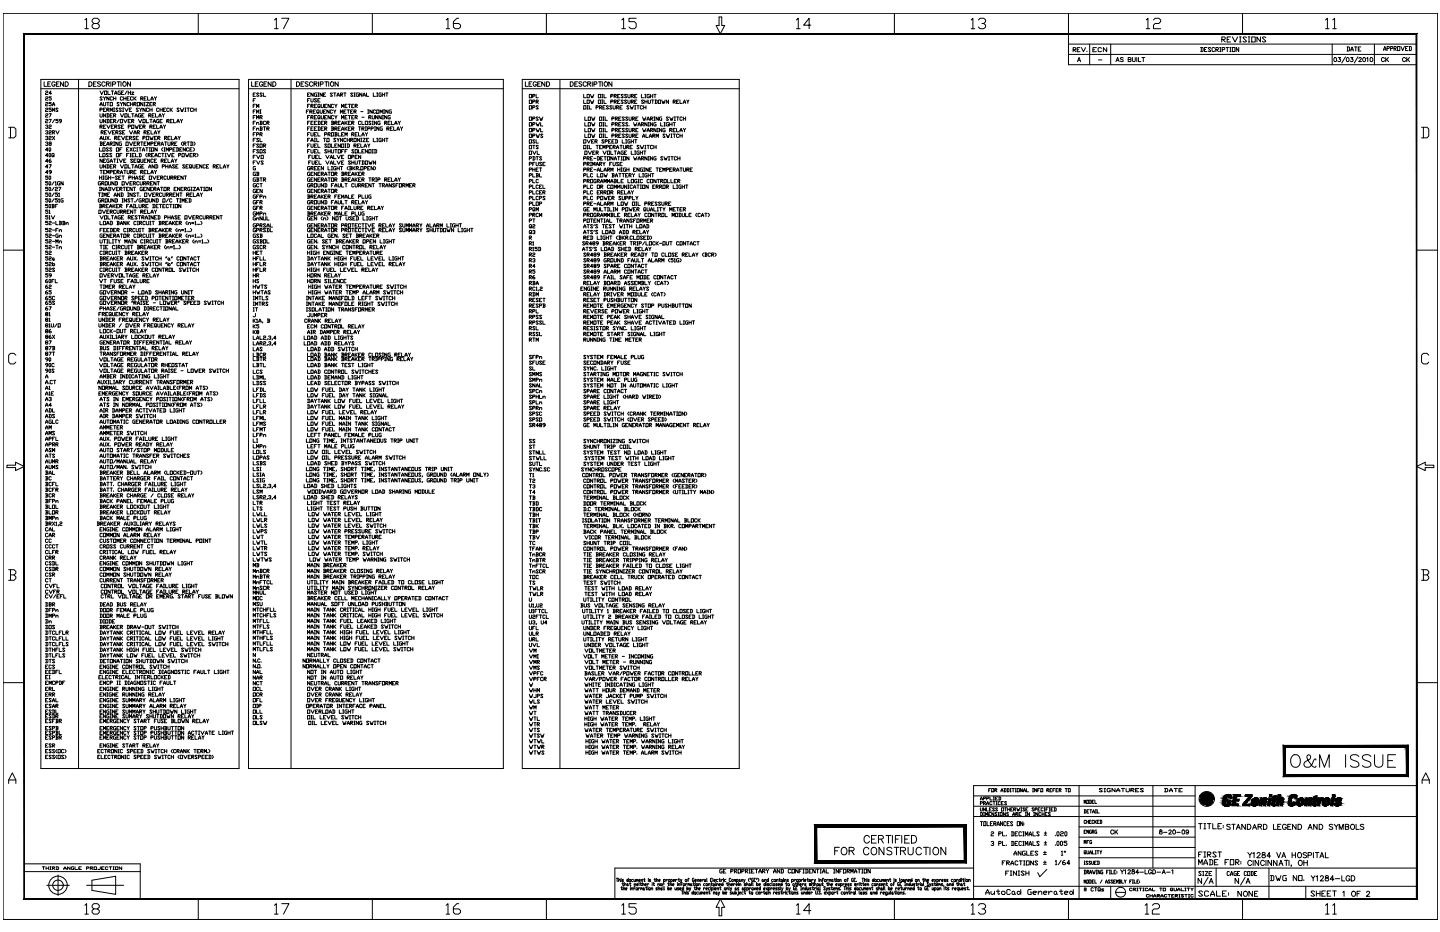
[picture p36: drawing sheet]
<svg xmlns="http://www.w3.org/2000/svg" width="432mm" height="279mm" viewBox="0 0 432 279" stroke-linecap="round" stroke-linejoin="round" font-family="sans-serif">
<!-- layer: TITLEBLOCK -->
<g fill="none" stroke="#000" stroke-width=".3">
<path d="M.9 4h430.2v271.6h-430.2zM25.5 6l.5-.5v3.1M25.5 8.6h1M28.1 7l-.5-.5v-.5l.5-.5h1.1l.6 .5v.5l-.6 .5h-1.1l-.5 .5v.6l.5 .5h1.1l.6-.5v-.6l-.6-.5M59.5 4v6.1M82.3 6l.6-.5v3.1M82.3 8.6h1.1M84.5 5.5h2.1l-1.6 3.1M111.6 4v6.1M133.8 6l.5-.5v3.1M133.8 8.6h1M137.6 5.5h-.6l-1.1 1v1.6l.6 .5h1.1l.5-.5v-.6l-.5-.5h-1.7"/>
<path d="M163.8 4v6.1M186.5 6l.5-.5v3.1M186.5 8.6h1.1M190.8 5.5h-2.2v1h1.7l.5 .5v1.1l-.5 .5h-1.1l-.6-.5M215.6 5.1h.8v2.5h.9l-1.3 2.5-1.3-2.5h.9zM238.8 6l.6-.5v3.1M238.8 8.6h1.1M243.1 7.5h-2.1l1.6-2v3.1M268.2 4v6.1M291.2 6l.5-.5v3.1M291.2 8.6h1.1M293.4 6l.5-.5h1.1l.5 .5v.5l-.5 .5h-.6"/>
<path d="M295 7l.5 .5v.6l-.5 .5h-1.1l-.5-.5M320.4 13.2h104.4M320.4 16.3h104.4M320.4 4v15.4h104.4M321.8 14.9h.6l.2-.4-.2-.2h-.6v1.2M322 14.9l.6 .6M323 14.9h.4M323.1 18.5l.5-1.3 .4 1.3M323.3 18.1h.6M323.9 14.3h-.9v1.2h.9M324.3 14.3l.6 1.2 .6-1.2M325.9 15.3v.2"/>
<path d="M326.7 13.2v6.2M327.7 14.9h.5M328.8 14.3h-1.1v1.2h1.1M329.4 18h1M330.3 14.5l-.3-.2-.7 .2v.8l.2 .2 .8-.2M331.9 14.3v1.2l-1.1-1.2v1.2M333.1 13.2v6.2M334.6 18.5l.5-1.3 .5 1.3M334.8 18.1h.6M336.8 17.4l-.3-.2-.5 .2v.3l.8 .4-.3 .4-.5-.2M338.3 17.8h.7l.1-.4-.8-.2v1.3l.8-.1v-.4l-.2-.2M339.6 17.2v.9l.4 .4 .4-.2v-1.1"/>
<path d="M340.9 17.2v1.3M341.4 17.2v1.3h.7M342.4 17.2h.9M342.8 17.2v1.3M343.7 6l.5-.5v3.1M343.7 8.6h1.1M345.9 6l.5-.5h1.1l.5 .5v.5l-.5 .5h-1.1l-.5 .5v1.1h2.1M360 14.2h.6l.2 .2v.9l-.2 .2h-.6M360.2 14.2v1.3M361.2 14.9h.3M361.9 14.2h-.7v1.3h.7M363.1 14.4l-.2-.2-.6 .2 .8 .9-.2 .2-.6-.2"/>
<path d="M364.2 14.4l-.2-.2-.6 .2v.9l.3 .2 .5-.2M364.6 14.9h.6l.2-.5-.2-.2h-.6v1.3M364.8 14.9l.6 .6M365.7 15.5h.4M365.7 14.2h.4M365.9 14.2v1.3M366.4 11.8h.8l.2-.5-.2-.2h-.8v1.5M366.5 14.9h.6l.2-.5-.2-.2h-.6v1.3M366.6 11.8l.8 .8M367.6 14.2h.8M368 11.8h.5M368 14.2v1.3"/>
<path d="M368.8 15.5h.4M368.8 14.2h.4M368.9 14.2v1.3M369 11.1h-1v1.5h1M369.5 11.1l.8 1.5 .8-1.5M369.5 14.2h.8v1.3h-.8zM371.4 14.2v1.3l-.7-1.3v1.3M371.7 12.6h.5M371.7 11.1h.5M371.9 11.1v1.5M372.6 4v6.1M373.8 11.3l-.3-.2h-.5l-.3 .2 1.1 1-.3 .3h-.5l-.3-.3"/>
<path d="M374.3 12.6h.5M374.3 11.1h.5M374.5 11.1v1.5M375.3 11.1h1.1v1.5h-1.1zM378 11.1v1.5l-1.1-1.5v1.5M379.6 11.3l-.3-.2h-.5l-.3 .2 1.1 1-.3 .3h-.5l-.3-.3M397.5 6l.5-.5v3.1M397.5 8.6h1M399.5 13.2v6.2M399.6 6l.6-.5v3.1M399.6 8.6h1.1M400.1 17.3a.56 .56 0 0 1 .7 .6 .56 .56 0 0 1-.7 .5l-.1-.4z"/>
<path d="M401.3 17.2h.7l-.4 .5a.43 .43 0 0 1 .3 .7 .43 .43 0 0 1-.7-.1M403.5 17l-1.1 1.9M403.9 17.3a.53 .53 0 0 1 .7 .6 .53 .53 0 0 1-.9 .4zM403.9 14.1l.8 .2v.8l-.8 .2M404.1 14.1v1.2M405 17.2h.7l-.4 .5a.4 .4 0 0 1 .4 .5 .4 .4 0 0 1-.5 .3l-.3-.2M405.1 15.3l.3-1.2 .4 1.2M405.1 14.9h.7M406.2 14.1h.7M406.5 14.1v1.2M407.2 17l-1.1 1.9M407.3 14.7h.4"/>
<path d="M407.5 17.5l.5-.3 .2 .4-.8 .9h.9M408.1 14.1h-.8v1.2h.8M408.8 17.3a.56 .56 0 0 1 .7 .6 .56 .56 0 0 1-.7 .5l-.2-.4zM409.8 17.5l.3-.3v1.3M411 17.3a.53 .53 0 0 1 .7 .6 .53 .53 0 0 1-.8 .4zM412.1 13.2v6.2M414.9 15.2l.4-1.3 .3 1.3M414.9 14.7h.7M415.1 17.5a.46 .46 0 0 0-.5-.3 .46 .46 0 0 0-.4 .5v.3a.46 .46 0 0 0 .4 .5 .46 .46 0 0 0 .5-.3M415.5 17.2v1.3M415.8 17.8l.6 .7M415.9 14.5h.5l.2-.4-.7-.2v1.3"/>
<path d="M416.4 17.2l-.9 .9M417 14.5h.5l.2-.4-.7-.2v1.3M418 14.5h.5l.2-.4-.7-.2v1.3M418.2 14.5l.5 .7M419.1 13.9h.6v1.3h-.6zM420.1 13.9l.5 1.3 .5-1.3M421.5 17.5a.48 .48 0 0 0-.6-.3 .48 .48 0 0 0-.3 .5v.3a.48 .48 0 0 0 .3 .5 .48 .48 0 0 0 .6-.3M421.5 14.5h.3M421.8 17.2v1.3M422.1 17.8l.6 .7M422.2 13.9h-.7v1.3h.7M422.5 13.9l.7 .2v.9l-.1 .2h-.6"/>
<path d="M422.7 13.9v1.3M422.7 17.2l-.9 .9M2.6 38.2h1.6l.6 .5v2.1l-.6 .5h-1.6M3.1 38.2v3.1M426.3 38.2h1.6l.5 .5v2.1l-.5 .5h-1.6M426.8 38.2v3.1M.9 75h6.4M424.8 75h6.3M4.8 106.5l-.6-.6h-1.1l-.5 .6v2.1l.5 .5h1.1l.6-.5M428.4 106.5l-.5-.6h-1.1l-.5 .6v2.1l.5 .5h1.1l.5-.5M2.1 139.5h2.6v-.9l2.6 1.2-2.6 1.3v-.9h-2.6zM424.8 139.8l2.6-1.2v.9h2.6v.7h-2.6v.9z"/>
<path d="M2.6 170.8h1.6l.6 .5v.5l-.6 .6M3.1 172.4h1.1l.6 .5v.5l-.6 .6h-1.6M3.1 170.8v3.2M426.3 170.8h1.6l.5 .5v.5l-.5 .6M426.8 172.4h1.1l.5 .5v.5l-.5 .6h-1.6M426.8 170.8v3.2M.9 204.7h6.4M424.8 204.7h6.3M2.6 234.9v-1.1l1.1-2.1 1.1 2.1v1.1M2.6 233.8h2.2M291.9 238.6h66.5M294 239.8l.3-.9 .3 .9"/>
<path d="M294 239.5h.6M295 239.4h.4l.2-.4-.6-.1v.9M295.9 239.4h.5l.2-.4-.7-.1v.9M296.5 236.9h.3M296.9 238.9v.9h.6M297.1 236.4h-.6v1M297.4 236.4h.6v1h-.6zM297.8 238.9h.4M297.8 239.8h.4M298 238.9v.9M298.3 236.9h.5l.1-.3-.6-.2v1M298.5 236.9l.4 .5"/>
<path d="M298.5 239.4h.3M299.1 238.9h-.6v.9h.6M299.4 238.9l.7 .1-.2 .8h-.5M299.6 238.9v.9M300.2 237.4l.3-1 .3 1M300.2 237h.6M301 236.4l.7 .2v.6l-.7 .2M301.2 236.4v1M302 236.4l.6 .2v.6l-.6 .2M302.1 236.4v1M302.9 237.4h.3M302.9 236.4h.3"/>
<path d="M303 236.4v1M303.5 236.4h.6M303.8 236.4v1M304.4 237.4h.3M304.4 236.4h.3M304.6 236.4v1M305 236.4h.7v1h-.7zM306.5 236.4v1l-.5-1v1M306.9 237.4l.3-1 .3 1M306.9 237h.6M307.8 236.4v1h.6M309.6 237.4h.3"/>
<path d="M309.6 236.4h.3M309.8 236.4v1M310.9 236.4v1l-.7-1v1M311.2 236.9h.3M311.8 236.4h-.6v1M312.1 236.4h.6v1h-.6zM313.9 236.9h.5l.2-.3-.7-.2v1M314.1 236.9l.5 .5M314.8 236.9h.3M315.4 236.4h-.6v1h.6M315.7 236.9h.4M316.4 236.4h-.7v1"/>
<path d="M316.7 236.9h.3M317.3 236.4h-.6v1h.6M317.6 236.9h.5l.1-.3-.6-.2v1M317.7 236.9l.5 .5M319.4 236.4h.7M319.7 236.4v1M320.4 236.4h.5v1h-.5zM323.6 235.5v34M325.9 239.9h.5v.9h-.5zM326.7 239.9l.6 .1v.7l-.6 .1M326.8 239.9v.9M328.1 239.9h-.6v.9h.6"/>
<path d="M328.3 239.9v.9h.6M330.6 236.5l-.3-.1-.7 .1 1 .7-.3 .2-.7-.2M331.1 236.4h.4M331.1 237.4h.4M331.3 236.4v1M332.9 236.4l-.9 .1v.7l.9 .2v-.5h-.2M334.4 236.4v1l-1-1v1M334.8 237.4l.5-1 .5 .6v.4M334.8 237h1M336.3 236.4h.9M336.7 236.4v1M337.7 236.4v.8l.2 .2 .7-.2v-.8"/>
<path d="M339.1 236.9h.7l.2-.4-.9-.1v1M339.3 236.9l.7 .5M340.5 236.9h.5M341.5 236.4h-1v1h1M342.9 236.5l-.2-.1-.8 .1 1 .7-.2 .2-.8-.2M345.7 235.5v24.6M349.2 236.4l1 .1v.7l-1 .2M349.4 236.4v1M350.7 237.4l.4-1 .5 1M350.7 237h.9M352.1 236.4h1M352.6 236.4v1"/>
<path d="M353.5 236.9h.5M354.5 236.4h-1v1h1M358.4 235.5v34M359.8 238.7h.1M359.8 238.8l.1 .2M359.8 238.8h.1M359.8 238.9h.1M359.9 239.7v.2M359.9 239.9v.1M359.9 239.7h.1M359.9 238.5l-.1 .4M359.9 238.9h.1"/>
<path d="M359.9 239.8h.1M359.9 239.6v.1M359.9 239.7l.1 .1M359.9 239.9h.8M359.9 240h.1M359.9 240h.8M360 239.8v.1M360.1 239.9h.1M360.2 239.1h.1M360.2 239.2h.1M360.2 238.9h.1M360.2 238.9v.1"/>
<path d="M360.2 239h.1M360.2 238.9h.4M360.2 239v.4h.7M360.2 239.1h.5M360.2 239.2h.6M360.2 239h.4M360.2 239h.5M360.2 239.2v.1M360.2 239.9h.1M360.2 239.3h.1M360.2 238.8h.1M360.2 239.3l.8 .2"/>
<path d="M360.2 238.7h.5M360.2 238.8v.1M360.3 239.8h.1M360.3 239.4h.1M360.3 239.4l.8 .1M360.3 238.7l-.1 .1M360.3 238.6h.4M360.3 238.7h.4M360.3 239.4l.1 .3M360.3 238.6v.1M360.3 239.5h.1M360.3 238.6h.1"/>
<path d="M360.3 239.5h1.1M360.3 238.5h.7M360.4 239.7h.1M360.4 239.6h.1M360.4 238.5h.1M360.4 239.7h.6M360.4 239.7h.5M360.4 239.7l-.2 .2M360.4 238.4h.1M360.4 238.4l-.1 .2M360.4 238.3h.9M360.5 238.3h2.7"/>
<path d="M360.5 238.3h.1M360.5 238.2h.1M360.6 238.1l2.5 .1M360.6 238.1l-.1 .1M360.6 238.9h.1M360.6 238.9v.1M360.6 239h.1M360.7 240h.1M360.7 238.1h-.1M360.7 238.7h.1M360.7 238.8h.1M360.7 239v.1"/>
<path d="M360.7 238.8l-.5 .1M360.7 238.1h2.3M360.7 238.8l-.1 .1M360.7 239.9h.1M360.7 239.2h.1M360.7 238.6h.1M360.7 238.6v.2M360.7 238v.1M360.7 239.9l-.1 .1M360.7 238h.9M360.7 238.6v.1M360.8 239.8l-.1 .1"/>
<path d="M360.8 238.6h.1M360.8 239.8h.1M360.8 239.2h.1M360.8 239.2l.1 .1M360.8 238h-.1M360.8 239.8h-.5M360.8 237.9v.1M360.8 237.9h.7M360.9 239.7l-.1 .1M360.9 239.3h.1M360.9 237.9h.1M360.9 237.9h-.1"/>
<path d="M360.9 238.7h.1M360.9 238.9h.1M360.9 238.8h.1M360.9 238.6v.2M360.9 238.6h.1M360.9 237.9h.6M361 239.7h.1M361 239.7h-.1M361 238.6h.1M361 238.6l-.1 .2M361 239.6h.1M361.1 238.5l-.1 .1"/>
<path d="M361.1 237.8h.4M361.1 239.5h.1M361.1 238.4h.1M361.1 237.8l-.2 .1M361.1 238.4l-.7 .1M361.1 239.6l-.1 .1M361.2 240h.1M361.2 238.4h.1M361.2 240h-.1M361.2 239.5h.1M361.2 239.6h-.8M361.2 237.7h.3"/>
<path d="M361.2 239.9v.1M361.2 238.3h.1M361.2 238.3l-.1 .2M361.3 239.9h-.1M361.3 238.9h-.1M361.3 238.8h.1M361.3 238.3h.1M361.3 239.5h.1M361.3 239.9h.1M361.3 239.5l-.2 .1M361.3 239.2h.1M361.3 239.8h.1"/>
<path d="M361.3 238.7h.1M361.3 238.8l-.1 .1M361.3 239.9l-.2 .1M361.3 239.8v.1M361.3 238.7v.1M361.4 239.8h.1M361.4 239.5h.1M361.4 238.8h.1M361.4 237.7h.1M361.4 238.6h.1M361.4 239.8l-.2 .1M361.4 238.2v.1"/>
<path d="M361.4 239.2h.1M361.4 238.8l-.1 .1M361.4 238.7h.1M361.4 238.7h-.1M361.5 239.1h.1M361.5 238.6l-.1 .1M361.5 238.6h.1M361.5 238.2h.1M361.5 238.6l-.1 .2M361.5 237.9h.1M361.5 239h.1M361.5 238h.1"/>
<path d="M361.5 237.8v.1M361.5 239.1l-.2 .1 .2-.1M361.5 237.9v.1M361.5 239v.1M361.6 238h.1M361.6 238.2h.1M361.6 238v.1M361.6 238.1h.1M361.6 237.6l-.1 .2M361.6 237.6h.2l-.4 .1M361.7 238.2h.1M361.7 237.6l-.6 .2"/>
<path d="M361.7 240h.1M361.7 238.2l.1 .2M361.7 239.9v.1M361.7 239.9h.1M361.7 239.8h.1M361.7 239.7h.1M361.7 238.3h.1M361.7 238.1h.1M361.7 239.7h.2M361.7 239.7v.2M361.8 238.3h.1M361.8 239.3h.1"/>
<path d="M361.8 238.7h.4M361.8 238.3h.6M361.8 238.7v.1M361.8 239.2v.1M361.8 239.6l-.1 .1M361.8 239.8h.1M361.8 239.9h.1M361.8 238.6v.1M361.8 238.6h.1M361.8 238.5h.1M361.8 238.4h.1M361.8 238.6h.4"/>
<path d="M361.8 238.5h.4M361.8 239.2h.1M361.8 238.4v.2M361.8 239.8v.5M361.8 239.6h.1M361.8 239.7h.1M361.8 238.8h.1M361.8 238.1h.1M361.8 239.8h-.1M361.9 239.1h.1M361.9 239.1l-.1 .1M361.9 237.6h.3"/>
<path d="M361.9 239.6l-.1 .2M361.9 239.5l-.1 .1M361.9 238.8l.2 .1M361.9 239.2h-.1M361.9 239.6h-.1M361.9 239.6l-.1 .1M361.9 238.8v.3M362 239.2h.1M362 239.5h.1M362 239h.1M362 238.9h.1M362 239l-.1 .1"/>
<path d="M362 239.5l-.1 .1M362 239.5h-.1M362 239.1l-.2 .1M362 239.1h.1M362 238h.1M362.1 239.1h-.1M362.1 237.9h.5M362.1 239.4l-.1 .1M362.1 238.7l-.4 .1-.2 .2M362.1 237.9h.1M362.1 238.8h.1M362.1 238.9v.1"/>
<path d="M362.1 239.4h.1M362.1 239l-.2 .1M362.1 239v.1M362.2 239.9h.1M362.2 238.6h.1M362.2 238.7h.1M362.2 238.6l-.1 .3M362.2 240h.1M362.2 238.7h-.1M362.2 239.3v.1M362.2 238.5h.1M362.2 239.7h.2"/>
<path d="M362.2 239.3h.1M362.3 239.7h.1M362.3 240h.1M362.3 238.5h.1M362.3 239.6h.1M362.3 238.4h.1M362.3 237.9h.1M362.3 239.6h1.1M362.3 238.4l-.5 .1M362.3 239.8l-.1 .1M362.3 238.4l-.1 .2M362.3 239.7l-.1 .4"/>
<path d="M362.4 239.5h.1M362.4 239.7h.1M362.4 237.9h.1M362.4 237.9h-.2M362.4 239.7h-.1M362.4 238.3v.1M362.5 239.5h.1M362.5 239.7h.1M362.5 238.3h.1M362.5 238.3h-.1M362.5 238.8h.1M362.5 239.7h-.2l-.1 .6"/>
<path d="M362.5 239.5l-.3 .2M362.5 239.2h.1M362.5 239.6h.1M362.5 238.7h.1M362.5 237.9h.1M362.5 239.6v.1M362.5 238.7v.1M362.6 239.5h.1M362.6 239.1h1.2M362.6 238.2v.1M362.6 239.2h.1M362.6 239.6h.1"/>
<path d="M362.6 238.6h.1M362.6 238.6l-.1 .1M362.6 237.9h.1M362.6 240h.1M362.6 238.2h.1M362.6 240h.2l-.1 .3M362.6 240l.3 .1M362.6 237.9l.1 .1M362.7 239.9h.1M362.7 238h.1M362.7 239.9l-.1 .1M362.7 239.2h.1"/>
<path d="M362.7 239.6h.1M362.7 239.9l.1 .1M362.8 239.5h.1M362.8 238h.1M362.8 238.2h.1M362.8 238l-.9 .1M362.8 239.2h.1M362.8 238.2l.1 .2M362.8 238.9h.1M362.8 238.3h.1M362.8 238.9h.9M362.8 239.6h.1"/>
<path d="M362.8 239.2h1M362.9 238.9h.1M362.9 238.9h.8M362.9 238v.1M362.9 239.6l.5 .1M362.9 239.6h.1M362.9 238.1h.1M362.9 238.7h.8M362.9 238.3l.5 .1M362.9 239.2v.3M362.9 239.3h.1M362.9 238.6l-.2 .4"/>
<path d="M362.9 238.7v.1M362.9 238.7h.1M362.9 238.6h.1M362.9 238.4h.1M362.9 238.1h.2M362.9 238.6h.7M362.9 239.3h.5M362.9 238.4l.6 .1M362.9 238.7h.7M363 238.6h-.1M363 238.6h.1M363 238.5h.5"/>
<path d="M363 238.5v.1M363 239.7h.1M363 239.7h.5M363.1 239.7h.1M363.1 239.7l.1 .3M363.1 238.1h.1M363.1 238.2h.1M363.1 239.9h.4M363.2 240h.4M363.2 240h.1M363.2 238.2v.1M363.2 238.3l.6 .8"/>
<path d="M363.4 239.5h.1M363.4 239.5h-.5M363.4 239.4v.1M363.4 239.3h.1M363.4 238.4h.1M363.4 239.5h-1M363.4 239.3l-.5 .1M363.4 239.5v.2M363.4 239.7h.1M363.5 239.7l-.4 .1M363.5 239.7h.1M363.5 239.7v.2"/>
<path d="M363.5 239.2l-.1 .1M363.5 239.2h.1M363.5 239.9h.1M363.5 239.9l.1 .1M363.6 240h.1M363.6 239.2l.2 .1M363.8 239.1h-1.2M363.8 239h-1.1M363.8 239.1h.1M363.8 239.2l.1 .2M363.8 239.2h.1M363.8 239.4h.1"/>
<path d="M363.8 239.3h.1M363.8 239.1v.1M363.8 239.3v.1M363.9 239.5v.3M363.9 239.5h.1M363.9 239.4v.1M424.8 235.5h-132.9v34M426.4 234.9v-1.1l1.1-2.1 1.1 2.1v1.1M426.4 233.8h2.2M7.3 259h34.8v10.5M12.7 259.9h.7M13.1 259.9v.8"/>
<path d="M13.8 259.9v.8M14.6 259.9v.8M15 259.9h.3M15.1 259.9v.8M16.8 259.9l.8 .1v.5l-.8 .2M17 259.9v.8M21 259.9v.8l-.8-.8v.8M22.2 259.9l-.8 .1 .2 .7h.6v-.4h-.3M22.5 259.9v.8h.8M24.4 259.9h-.8v.8h.8M28.2 259.9h.7v.8h-.7zM30.1 259.9v.6h-.8"/>
<path d="M31.2 259.9h-.7v.8h.7M32.7 259.9h.8M33.1 259.9v.8M33.9 259.9h.4M34.1 259.9v.8M34.6 259.9h.8v.8h-.8zM36.5 259.9v.8l-.8-.8v.8M291.9 241.7h66.5M291.9 244.8h132.9M294 243.6l.6 .1v.7l-.6 .1M294 242.2l.1 .9 .5-.1v-.8M294 240.8h.4l.2-.3-.6-.2v1"/>
<path d="M294 246.3h.7M294.1 243.6v.9M294.3 246.3v1.2M294.9 240.8h.5l.1-.3-.6-.2v1M294.9 243.6h.3M294.9 244.5h.3M295 246.3h.6v1.2h-.6zM295.1 243.6v.9M295.1 240.8l.4 .5M295.5 242.2v.9l-.6-.9v.9M295.5 244.5v-.9l.3 .6 .4-.6v.9M295.8 242.2v.9h.6"/>
<path d="M295.8 241.3l.4-1 .3 1M295.8 240.9h.7M296 246.3v1.2h.6M296.5 244.1h.3M296.7 242.6h.3M297 246.9h.3M297.1 243.6h-.6v.9h.6M297.2 249.5l.2-.1 .6 .1-.2 .5-.6 .2v.4h.8M297.2 252.4l.6-.2 .2 .5-.4 .2M297.3 242.2h-.6v.9h.6M297.4 240.5l-.1-.2-.5 .2 .1 .8 .5-.2M297.7 246.3h-.7v1.2h.7"/>
<path d="M297.7 240.3h.7M297.8 252.9l.2 .2-.2 .4-.6-.2M298 246.9l.7-.2-.2-.4h-.5v1.2M298 243.6v.9l-.6-.9v.9M298.1 240.3v1M298.2 246.9l.5 .6M298.2 242.3l-.1-.1-.5 .1 .6 .7-.1 .1-.5-.1M298.7 240.3h.3M298.7 241.3h.3M298.8 240.3v1M299 247.5l.3-1.2 .3 1.2M299 243.7h-.7l.7 .7-.2 .1-.5-.1"/>
<path d="M299 247.1h.6M299.1 242.3l-.4-.1-.2 .1 .6 .7-.1 .1-.5-.1M299.3 243.6h.3M299.3 244.5h.3M299.4 243.6v.9M299.5 250h.5l.2-.5-.7-.1v1.2M299.5 252.9h.5l.2-.5-.7-.2v1.3M299.9 243.6h.6v.9h-.6zM299.9 240.5l-.1-.2-.5 .2 .2 .8 .4-.2M300.3 240.8h.3M300.3 242.2h.7v.9h-.7zM300.5 258.7h.5"/>
<path d="M300.6 249.4v1.2h.8M300.6 252.2v1.3h.8M300.7 246.3v1.2l-.7-1.2v1.2M300.9 240.3h-.6v1h.6M301.3 242.2h.6M301.4 258.1h-.9v1.2M301.5 243.6v.9l-.6-.9v.9M301.6 242.2v.9M301.7 246.5l-.2-.2-.5 .2 .2 1 .5-.2M301.8 250.4v.2M301.8 253.3v.2M301.9 258.7h.6l.2-.4-.2-.2h-.6v1.2"/>
<path d="M301.9 240.5l-.5-.2-.2 .2 .7 .6-.2 .2-.5-.2M302 246.9h.4M302.1 258.7l.6 .6M302.1 242.2v.9M302.1 242.6h.7M302.4 243.7h-.6l.6 .7-.1 .1-.5-.1M302.7 246.3h-.7v1.2h.7M302.8 242.2v.9M303.1 242.6h.3M303.1 259.3l.4-1.2 .5 1.2M303.1 258.9h.9M303.3 249.4l.7 .1v.9l-.2 .2h-.5"/>
<path d="M303.3 252.2h.5l.2 .2v.9l-.7 .2M303.5 249.4v1.2M303.5 252.2v1.3M303.7 246.5l-.5-.2-.2 .2 .7 .8-.2 .2-.5-.2M303.7 244.5l.3-.9 .3 .9M303.7 242.2h-.6v.9h.6M303.7 244.2h.6M304 242.6h.4l.2-.3-.6-.1v.9M304.1 256.4l.4-1.2 .4 1.2M304.1 256h.8M304.1 242.6l.5 .5M304.4 250h.4"/>
<path d="M304.4 252.9h.4M304.6 244.1h.5l.1-.4-.6-.1v.9M304.8 244.1l.4 .4M304.9 242.2l.3 .9 .1-.5 .2 .5 .3-.9M305 246.3h.7v1.2h-.7zM305.2 249.4h-.8v1.2h.8M305.2 252.2h-.8v1.3h.8M305.2 258.3l-.2-.2-.6 .2v.8l.2 .2 .6-.2M305.6 244.1h.3M305.7 258.1h.8M306.1 258.1v1.2M306.1 243.1h.3"/>
<path d="M306.1 242.2h.3M306.2 255.2v1.2l-.9-1.2v1.2M306.2 243.6h-.6v.9h.6M306.3 242.2v.9M306.3 249.5l-.2-.1-.6 .1v.9l.2 .2 .6-.2M306.3 252.4l-.2-.2-.6 .2v.9l.2 .2 .6-.2M306.7 250.6h.4M306.7 249.4h.4M306.7 253.5h.4M306.7 252.2h.4M306.7 246.3v1.2l-.7-1.2v1.2M306.9 249.4v1.2"/>
<path d="M306.9 252.2v1.3M306.9 258.1h.5M306.9 259.3h.5M307 246.7v.2M307 247.1v.2M307.1 258.1v1.2M307.3 242.3l-.5-.1-.1 .1 .6 .7-.2 .1-.4-.1M307.4 250.6v-1.2l.4 .8 .4-.8v1.2M307.4 253.5v-1.3l.4 .9 .4-.9v1.3M307.4 255.2h-.6l-.2 .2v.8l.2 .2h.6v-.6h-.2M307.4 243.6h.4M307.4 244.5h.4"/>
<path d="M307.6 243.6v.9M307.6 242.6h.3M307.8 258.1h.8v1.2h-.8zM307.9 255.2v1.2h.8M308.2 242.2h-.6v.9h.6M308.6 250.6l.4-1.2 .3 1.2M308.6 253.5l.4-1.3 .3 1.3M308.6 250.2h.7M308.6 253.1h.7M308.7 243.6v.9l-.6-.9v.9M309.1 255.8h.4M309.7 249.4v1.2h.8"/>
<path d="M309.7 252.2v1.3h.8M309.9 258.1v1.2l-.9-1.2v1.2M309.9 255.2h-.8v1.2h.8M309.9 243.6h.4M309.9 244.5h.4M310.1 242.3l-.5-.1-.2 .1 .7 .7-.2 .1-.5-.1M310.1 243.6v.9M310.4 242.6h.4l.2-.3-.6-.1v.9M311.2 258.3l-.2-.2-.7 .2 .9 .8-.2 .2-.7-.2M311.2 255.4l-.2-.2-.6 .2 .8 .8-.2 .2-.6-.2M311.2 243.6v.9l-.6-.9v.9M311.2 242.6h.3"/>
<path d="M311.6 249.5l-.2-.1-.5 .1 .7 .9-.2 .2-.5-.2M311.6 252.4l-.6-.2-.1 .2 .7 .9-.2 .2-.5-.2M311.9 242.2h-.7v.9h.7M312.1 243.7h-.6v.7l.2 .1 .4-.1M312.5 244.1h.6M312.5 243.6v.9M312.8 242.3l-.2-.1-.4 .1 .1 .8 .5-.1M312.9 259.1h.8M312.9 258.5h.8M312.9 256.2h.8M312.9 255.6h.8M313.1 243.6v.9"/>
<path d="M313.1 243.1h.3M313.1 242.2h.3M313.1 250.4h.8M313.1 249.7h.8M313.1 253.3h.8M313.1 252.7h.8M313.2 242.2v.9M313.3 255.2v.8M313.3 258.1v.8M313.4 244.1h.3M313.5 249.4v.8M313.5 252.2v.9"/>
<path d="M313.7 242.6h.3M314 243.6h-.6v.9h.6M314.3 242.2h-.6v.9M314.6 243.1h.3M314.6 242.2h.3M314.8 242.2v.9M315 243.7h-.7l.7 .7-.2 .1-.5-.1M315.2 242.6h.3M315.8 242.2h-.6v.9h.6M316.1 242.2l.6 .1v.7l-.6 .1M316.2 242.2v.9M316.5 258.2l.2-.2v1.2"/>
<path d="M316.5 250.4v.2M316.5 253.3v.2M316.5 259.2h.4M316.9 249.5l.2-.2 .5 .2v.9l-.3 .2-.4-.2zM316.9 252.4l.2-.2 .5 .2v.9l-.3 .2-.4-.2zM318 249.5l.2-.2 .7 .2-.3 .5-.6 .2v.4h.9M318 252.4l.2-.2 .4 .2v.9l-.2 .2-.4-.2zM318.2 258l-.9 1.2M318.2 255.3l.3-.2v1.3M318.2 256.4h.5M319.1 255.3l.2-.2 .2 .2-.2 .2zM319.3 249.5l.2-.2 .4 .2v.9l-.2 .2-.4-.2z"/>
<path d="M319.3 258l-.7 .4v.6l.7 .2 .2-.2-.2-.4h-.7M319.9 252.2h-.8v.4h.6l.2 .2-.2 .7-.6-.2M320.8 258.8h-.9l.7-.8v1.2M323.6 247.9h34.8M323.6 251h34.8M323.6 254.1h34.8M323.6 257.1h34.8M325.1 252.9v-1l.2 .7 .3-.7v1M325.1 240.8v-.9l.2 .6 .3-.6v.9M325.1 242.8l.5 .1v.7l-.5 .1M325.1 249.4h.2M325.1 258.2h.2"/>
<path d="M325.1 259.1h.2M325.2 242.8v.9M325.2 258.2v.9M325.3 255.7l.2 .1-.3 .2-.1-.8 .4-.2 .1 1M325.6 246.1l-.1-.2-.4 .2 .1 .8 .4-.2M325.6 248.8h-.5v1h.5M325.9 246.4h.5M325.9 245.9v1M325.9 255l.2 1 .4-.2v-.8M325.9 252.4h.3M325.9 243.2h.3M326.2 258.3h-.6l.6 .7-.1 .1-.5-.1"/>
<path d="M326.4 245.9v1M326.4 248.8v1l-.5-1v1M326.5 251.9h-.6v1M326.5 242.8h-.6v.9h.6M326.7 246.4h.2M326.7 256l.3-1 .3 1M326.7 255.7h.6M326.8 242.8h.5M327.1 258.3h-.6l.6 .7-.2 .1-.4-.1M327.1 242.8v.9M327.2 245.9h-.5v1h.5M327.3 248.8l-.6 .2 .1 .8h.5l-.2-.4"/>
<path d="M327.3 258.2l.2 .9 .4-.1v-.8M327.3 251.9l-.5 .2 .1 .8h.4l-.1-.5M327.5 249.4h.4v-.6h-.4v1M327.5 240.4h.3M327.6 255v1h.5M327.6 243.7l.3-.9 .3 .9M327.6 249.4l.5 .4M327.6 243.4h.6M328 246.1l-.2-.2-.3 .2 .1 .8 .4-.2M328.2 258.6h.3M328.3 245.9v1M328.4 246.4l.4 .5"/>
<path d="M328.4 255h.3M328.4 256h.3M328.5 243.7h.3M328.5 242.8h.3M328.6 255v1M328.6 242.8v.9M328.8 245.9l-.5 .5M328.8 258.2h-.6v.9h.6M328.9 248.8l-.6 .2 .1 .8h.5l-.2-.4M329 255h.5M329 258.2l.6 .1v.7l-.6 .1M329 242.8v.9h.6"/>
<path d="M329 246.4h.3M329.2 258.2v.9M329.2 255v1M329.6 245.9h-.6v1h.6M329.8 245.9l.6 .2v.6l-.6 .2M329.8 255l.3 1M330 245.9v1M330.4 255l-.3 .5M333.9 249.1a.46 .46 0 0 0-.5-.3 .46 .46 0 0 0-.3 .5v.3a.46 .46 0 0 0 .3 .4 .46 .46 0 0 0 .5-.3M334.3 248.8v1.2M334.6 249.3l.6 .7M335.2 248.8l-.9 .8"/>
<path d="M347.8 248.8l-.1 .3a.71 .71 0 0 1 .8 .8l-.7 .1a.51 .51 0 0 1 0-.6 .51 .51 0 0 1 .6-.2v-.4zM348.9 249.5h1M350.5 249.1a.36 .36 0 0 1 .4-.3 .36 .36 0 0 1 .3 .3l-.8 .9h.9M351.8 248.8a.58 .58 0 0 1 .7 .6 .58 .58 0 0 1-.7 .6l-.2-.5zM352.9 249.5h1M354.6 248.8a.58 .58 0 0 1 .7 .6 .58 .58 0 0 1-.7 .6l-.2-.5zM356.4 249.2a.4 .4 0 0 1-.5 .4 .4 .4 0 0 1-.2-.6 .4 .4 0 0 1 .6 0l.1 .5-.2 .5-.5-.1M359.4 259.3v-1.6l.5 1.1 .6-1.1v1.6M359.4 246.9h1.1M359.4 256.2h.5M359.9 240l.1 .1M359.9 246.9v1.6"/>
<path d="M359.9 240h.7M360 240.1v.1M360 240.1l.1 .2M360 240.1h.6M360 240.2h.5M360 240.2h.1M360.1 240.3h.1M360.1 240.3v.1M360.1 240.3h.4M360.1 240.4h.1M360.1 240.4h.4M360.1 240.4l.1 .2"/>
<path d="M360.2 240.5h.3M360.2 240.6h.1M360.2 240.6h.3M360.3 240.6h.3M360.3 240.6l.1 .1M360.4 240.7v.1M360.4 240.7h.3M360.4 240.8h.1M360.4 240.8h2.9M360.5 255.4h-1.1v1.5M360.5 240.3h.1M360.5 240.4h.1"/>
<path d="M360.5 240.8h2.7M360.5 240.3v.3M360.5 240.2h.1M360.5 240.2v.1M360.5 240.6h.1M360.5 240.8l2.6 .1M360.5 240.6l.2 .1M360.5 240.1v.1M360.6 240.6h.1M360.6 240.1h.1M360.6 240.7h.1M360.6 240h.1"/>
<path d="M360.6 240v.1M360.7 240.7h.1M360.7 241h.1M360.7 240.7v.1M360.8 241h.1M360.8 240.8h.1M360.8 241h2.3M360.8 241l.1 .1M360.9 241.1h.1M360.9 240.8h.1M360.9 240.4h.1M360.9 240.4h.2"/>
<path d="M360.9 240.3h.2M360.9 240.3h.1M360.9 240.3h.3M360.9 240.2v.2M360.9 240.2h.1M361 259.3v-.5l.5-1.1 .5 1.1v.5M361 241.1h.1M361 240.1h.1M361 246.9h.5M361 258.8h1M361 255.4h.5M361 256.9h.5"/>
<path d="M361 248.5h.5M361 240.1h.3M361 240.4h.1M361.1 241.1h.1M361.1 240.4h.1M361.1 240l-.2 .2M361.1 240h.1M361.1 241.1h.6M361.1 241.1l.1 .1M361.1 240.3h.1M361.2 240.3l-.2 .1M361.2 240.3h.1"/>
<path d="M361.2 240.7l-.3 .1M361.2 241.2h.1M361.2 240.2v.1M361.2 240.2h.1M361.2 240.1v.1M361.2 240.2h-.3M361.3 240.7h.1M361.3 240.1h.1M361.3 240v.1M361.3 246.9v1.6M361.3 255.4v1.5M361.3 240.7h.8"/>
<path d="M361.4 240.6h.1M361.4 240.6l.7 .1M361.4 241.2h.1M361.4 240.6l-.1 .1M361.4 240.6h.6M361.5 241.2h.1M361.5 240.5l-.1 .1M361.5 240.5h.1M361.5 240.4h.4M361.5 240.4v.1M361.6 241.5h.2M361.6 240.3l-.1 .1"/>
<path d="M361.6 240.3h.1M361.6 240.3l.3 .2M361.6 241.1v.1M361.6 240.3h.2M361.6 240.2h.1M361.6 240.2h.2M361.7 241.1h.1M361.7 240v.1M361.7 240l-.1 .3M361.7 240.1l-.1 .1M361.7 240.1h.1M361.8 241.1h-.1"/>
<path d="M361.8 241.1h.1M361.8 240h.1M361.8 240.1h.1M361.8 240.2h.1M361.8 241.5h.1M361.8 240.3h.1M361.8 241.1h-.9M361.9 241.5h.2M361.9 241h.1M361.9 240.4h.1M361.9 241l-.1 .1M361.9 240.5h-.4"/>
<path d="M361.9 240.5h.1M361.9 241.5h.1M361.9 240.5l.1 .1M362 241h.1M362 241.5h.1M362 256.2h.9l.2-.5-.2-.3h-.9v1.5M362 246.9h1.1M362 241.4v.1M362.1 240.7l.1 .1M362.1 241v.1M362.1 241.1l.1 .2M362.1 241.1h.1"/>
<path d="M362.2 240.1h.1M362.2 240.1v.1M362.2 241.1h.8M362.2 240.2h.1M362.2 241.3h.1M362.2 241.3l-.3 .2M362.2 241.4l-.1 .1M362.2 241.4h.1M362.2 240.8h.1M362.2 240.3h.2M362.2 241.2h.6M362.3 240.8h.2"/>
<path d="M362.3 240.1h.1M362.3 240.3v.1M362.3 240.3h.2M362.3 240.2l.2 .2M362.3 240.2h.1M362.3 256.2l.8 .7M362.3 240.3h.1M362.4 240.4h.1M362.4 240.4v.1M362.4 240.3h.1M362.4 240.5h.2M362.5 240.5h.1"/>
<path d="M362.5 240.8h.1M362.5 240.4h.1M362.6 241.4h-.3M362.6 241.4h-.5M362.6 257.7h.8l.3 .3v1l-.3 .3h-.8M362.6 241.3v.1M362.6 240.8h.1M362.6 240.4h.1M362.6 240.5h.1M362.6 246.9v1.6M362.6 240.4v.1M362.6 240h.2"/>
<path d="M362.7 240.8h.1M362.7 240.3h.1M362.7 240.1h.1M362.7 240.1v.1M362.7 240.2h.1M362.7 240.3h.2M362.7 240.2v.1M362.7 240.3l-.1 .1M362.7 240.2h.2M362.8 241.2l-.6 .1M362.8 240.8h-.1M362.8 240.8h.1"/>
<path d="M362.8 240.3l-.5 .1M362.8 240h.1M362.8 240l.1 .1M362.9 240.7l-.1 .1M362.9 240.7h.1M362.9 240.2h.1M362.9 240.1h.1M362.9 257.7v1.6M362.9 240.7h.4M362.9 241.1l-.1 .1M362.9 241.1l-.7 .1M363 241.1h-.1"/>
<path d="M363 240.6h.1M363.1 241h.1M363.1 240.6h.3l-.2 .2M363.1 241l-.1 .1M363.1 240.5v.1M363.1 240.5h.3M363.1 240.5h.1M363.1 240.4v.1M363.2 240.9l-.1 .1M363.2 240.3l-.1 .1M363.2 240.3h.1M363.2 240.2v.1"/>
<path d="M363.2 240v.2M363.2 240.3h.3M363.2 240.1h.3M363.2 240.2h.3M363.2 240.8v.1M363.3 240.8h.1M363.4 240.6l-.4 .1M363.4 240.6h.1M363.4 240.6h-.4M363.4 240.5v.1M363.4 240.5h.1M363.5 240.4h-.4"/>
<path d="M363.5 240.3l-.1 .2M363.6 240l-.1 .3M363.6 240h-.4M363.7 246.9v1.6h1M364.2 258.5h.5M364.7 255.7l-.3-.3h-.5l-.2 .3 1 1-.3 .2h-.5l-.2-.2M365.2 257.7h-1v1.6h1M365.2 255.4h1.1M365.2 247.7h.5M365.7 255.4v1.5M366.3 246.9h-1.1v1.6h1.1M366.8 247.4v.3"/>
<path d="M366.8 247.9v.3M367.3 258.5h.5M368.4 257.7h-1.1v1.6M368.9 257.7h1.1v1.6h-1.1zM368.9 247.3l-.4-.2-.7 .2 .2 .4 .9 .5-.4 .4-.7-.2M369.4 247.1h1M369.9 247.1v1.5M370.5 258.5h.8l.2-.5-.2-.3h-.8v1.6M370.7 248.6l.6-1.5 .6 1.5M370.8 258.5l.7 .8M370.9 248.1h.8M372.1 258.2v.3"/>
<path d="M372.1 258.8v.2M373.4 247.1v1.5l-1-1.5v1.5M374 247.1h.5a.79 .79 0 0 1 .6 .8 .79 .79 0 0 1-.6 .7h-.5zM374.2 255.6l.6 .7 .6-.7M374.8 256.3v.8M375.3 258.3a.59 .59 0 0 0-.7-.4 .59 .59 0 0 0-.4 .6v.4a.59 .59 0 0 0 .4 .6 .59 .59 0 0 0 .7-.4M375.6 248.6l.6-1.5 .6 1.5M375.7 255.9l.4-.3v1.5M375.8 257.9v1.6M375.8 248.1h.8M377 256l.2-.4 .7 .3-1 1.2h1M377.2 247.8l1-.1 .1-.3-.4-.3h-.7v1.5"/>
<path d="M377.4 257.9v1.6l-1-1.6v1.6M377.8 247.8l.5 .8M378.6 255.7v.4l.6 .2 .2 .3a.51 .51 0 0 1-.5 .6 .51 .51 0 0 1-.4-.7l.9-.5-.3-.4zM378.9 247.1h.5a.79 .79 0 0 1 .5 .8 .79 .79 0 0 1-.5 .7h-.5zM379.2 258.3a.59 .59 0 0 0-.7-.4 .59 .59 0 0 0-.5 .6v.4a.59 .59 0 0 0 .5 .6 .59 .59 0 0 0 .7-.4M379.6 257.9v1.6M381 256.6h-1.1l.7-1v1.5M381.3 257.9v1.6l-1.1-1.6v1.6M381.9 247.1v1.5h.8M382.8 255.6l.6 1.5 .6-1.5M382.9 257.9v1.6l-1-1.6v1.6M383.1 247.8h.6"/>
<path d="M383.5 259.5l.6-1.6 .6 1.6M383.7 258.9h.8M384.1 247.1h-1v1.5h1M384.4 257.1l.6-1.5 .5 1.5M384.6 256.6h.7M385.2 257.9h1M385.7 247.5a.66 .66 0 0 0-.9-.1 .66 .66 0 0 0 0 1 .66 .66 0 0 0 .9-.1v-.3h-.4M385.7 257.9v1.6M386.1 247.8h.7M386.5 257.9v1.6M387.1 247.1h-1v1.5h1M387.3 259.4h-.2h.2l-.2 .3"/>
<path d="M387.4 255.6v1.5M387.4 256.3h1.1M388.5 255.6v1.5M388.6 247.1v1.5l-1-1.5v1.5M389.2 255.8l.2-.1a.71 .71 0 0 1 .9 .7 .71 .71 0 0 1-1.1 .5zM389.2 247.1h.6a.82 .82 0 0 1 .5 .8 .82 .82 0 0 1-.5 .7h-.6zM389.5 258.1l.3-.2a.75 .75 0 0 1 .7 .8 .75 .75 0 0 1-.9 .7l-.3-.5zM391 258.6h1M391 257.9v1.6M391.8 255.8l-.4-.2-.5 .1-.1 .4 .8 .4 .2 .4-.4 .2-.6-.2M392 257.9v1.6M392.2 256.4l1-.1v-.6l-1-.1v1.5"/>
<path d="M392.2 248.6l.7-1.5 .6 1.5M392.5 248.1h.7M393.8 255.6v1.5M394.4 255.6h1.1M394.9 247.1v1.5l-1-1.5v1.5M394.9 255.6v1.5M395.6 247.1h.5a.79 .79 0 0 1 .6 .8 .79 .79 0 0 1-.6 .7h-.5zM395.8 257.1l.6-1.5 .6 1.5M396 256.6h.8M397.4 255.6v1.5h.9M399.6 247.3l-.3-.2-.7 .2 .1 .4 .9 .5-.3 .4-.7-.2M400.1 247.1l.6 .7 .6-.7"/>
<path d="M400.7 247.8v.8M401.6 248.6v-1.5l.6 1.5 .6-1.5v1.5M403.4 247.8l1-.1v-.5l-1-.1v1.5l1-.1 .1-.4-.4-.3M406.6 247.1v1.5h1M409 247.3l-.4-.2-.7 .2 .2 .4 .8 .3-.1 .6-.9-.2M7.3 261.3h34.8M13.8 260.3h.8M14 265.4h6.8M15 260.7h.3M15.7 260.3h.6l.1-.3-.7-.1v.8M15.9 260.3l.5 .4M17.4 262.3v6.2"/>
<path d="M19.1 260.7l.4-.8 .4 .8M19.1 260.4h.8M23.6 260.3h.4M25.5 271.4l.5-.5v3.1M25.5 274h1M25.9 260.3h.6l.2-.3-.8-.1v.8M26 265.4h11.1M27.1 260.3h.5l.2-.3-.7-.1v.8M27.2 260.3l.6 .4M27.6 263.9l7.1-1.2v5.4l-7.1-1.2zM28.1 272.5l-.5-.5v-.6l.5-.5h1.1l.6 .5v.6l-.6 .5h-1.1l-.5 .5v.5l.5 .5h1.1l.6-.5v-.5l-.6-.5M30.5 260.3h.3"/>
<path d="M32.4 260l-.3-.1-.5 .1v.5h.8M33.9 260.7h.4M59.5 269.5v6.1M82.3 271.4l.6-.5v3.1M82.3 274h1.1M84.5 270.9h2.1l-1.6 3.1M111.6 269.5v6.1M133.8 271.4l.5-.5v3.1M133.8 274h1M137.6 270.9h-.6l-1.1 1.1v1.5l.6 .5h1.1l.5-.5v-.5l-.5-.5h-1.7M163.8 269.5v6.1M184.8 263.3h.5"/>
<path d="M185.1 263.3v1M185.5 264l.4-.4 .1 .7M185.5 263.3v1M186.2 266.1h.4M186.2 263.3v.2M186.2 263.6v.7M186.4 265.8v.8l.1 .2 .1-.2M186.5 271.4l.5-.5v3.1M186.5 274h1.1M186.5 264.9h.5M186.7 264.6v.8l.2 .1 .1-.1M186.9 266.5l.4-.4v.7"/>
<path d="M186.9 265.8v1M187 263.6l-.5 .2 .4 .2v.3h-.4M187.2 265.2l.4-.3 .1 .6M187.2 264.6v.9M187.6 266.5h.3v-.4l-.3 .2v.3l.3 .2M188.1 263.6l.3 .4-.2 .3-.3-.2zM188.1 264.9l.2 .2-.1 .4-.2-.1zM188.3 265.4l.1 .1M188.4 263.3v1M188.7 264.9h.5M188.8 263.6l.3 .2-.1 .5-.3-.2zM188.9 264.6v.8l.2 .1 .1-.1"/>
<path d="M189 265.8v.2M189 266.1v.7M189.2 266.5l.4-.4 .2 .7M189.2 266.1v.7M189.8 263.6l-.4 .2 .1 .5h.3M190 266.3h.3M190.1 263.6l.1 .7 .4-.3M190.2 265.2l.3-.3 .1 .6M190.2 264.9v.6M190.5 266l-.2-.2-.2 .2v.8M190.6 263.6v.7M190.8 270.9h-2.2v1.1h1.7l.5 .5v1l-.5 .5h-1.1l-.6-.5"/>
<path d="M190.8 266.1l.4 .2-.1 .5-.4-.2zM190.8 263.8l.1-.2 .2 .4M190.8 263.6v.7M190.9 265.2h.4v-.3l-.4 .2 .1 .4h.3M191.1 263.8l.1-.2 .1 .7M191.4 266.1v.7M191.5 264h.4v-.4l-.4 .2 .2 .5h.2M191.6 264.6v.1M191.6 264.9v.6M191.9 266.3l-.2-.2-.3 .4M191.9 264.9h.5M192.1 266.3l.1-.2 .2 .4"/>
<path d="M192.1 264.6v.8l.1 .1 .2-.1M192.1 266.1v.7M192.2 264l.4-.4 .1 .7M192.2 263.6v.7M192.4 266.3l.1-.2 .1 .7M192.6 265.2l.4-.3 .1 .6M192.6 264.6v.9M193 266.1l.2 .2-.1 .5-.3-.2zM193 263.6h.4M193.2 266.6l.1 .2M193.2 263.3v.8l.2 .2v-.2M193.4 265.2h.3v-.3l-.3 .2 .1 .4h.2"/>
<path d="M193.6 266.1h.4M193.8 265.8l.1 1 .1-.2M194.1 264.9v.6M194.3 265.8v.2M194.3 266.1v.7M194.4 263.3v.2M194.4 263.6v.7M194.6 265.1l-.3-.2-.2 .3M194.6 266.1l.4 .2-.1 .5-.4-.2zM195.1 263.6l-.4 .2 .4 .3-.4 .2M195.2 266.5l.4-.4 .1 .7M195.2 266.1v.7"/>
<path d="M195.6 264.6v.1M195.6 264.9v.6M195.8 264.9h.5M196 264.6v.8l.1 .1 .2-.1M196.1 263.6h.5M196.4 263.3v1l.2-.2M196.8 264l.4-.4 .1 .7M196.8 263.3v1M197.1 266.1l-.4 .2 .3 .2v.3h-.3M197.2 265.2l.4-.3 .2 .6M197.2 264.9v.6M197.4 266.5l.4-.4v.7"/>
<path d="M197.4 265.8v1M197.5 264h.4v-.4l-.4 .2v.3l.4 .2M198.1 264.9l.4 .2-.2 .4-.3-.1zM198.2 266.1l.2 .2-.1 .5-.2-.2zM198.4 266.6l.2 .2M198.7 264.9v.6M198.8 265.8l.1 1M199 263.8l.1-.2 .3 .2-.1 .5h-.3M199 263.6v1M199.2 265.8l.1 1M199.2 265.1l-.2-.2-.3 .3M199.7 263.6v.7"/>
<path d="M200.2 263.8l-.2-.2-.3 .4M200.2 264.9h.5M200.3 265.8v1M200.4 264.6v.8l.1 .1 .2-.1M200.5 266.1l.2 .2-.1 .5-.3-.3zM200.5 263.6l.4 .2-.1 .5-.4-.2zM200.9 265.2l.4-.3 .1 .6M200.9 264.6v.9M201 266.5h.3v-.4l-.3 .2 .1 .5h.2M201.1 263.8l.2-.2 .3 .2-.1 .5h-.4M201.1 263.6v1M201.6 265.2h.4v-.3l-.4 .2 .2 .4h.2"/>
<path d="M201.9 264h.3v-.4l-.3 .2v.3l.3 .2M202.4 266.1l.1 .7 .4-.3M202.6 263.6v.7M202.9 266.1v.7M203 263.8l-.2-.2-.2 .4M203.1 264.6v.1M203.1 264.9v.6M203.3 263.6h.5M203.4 265.2l.3-.3 .1 .6M203.4 264.9v.6M203.6 263.3v1l.2-.2M203.6 266.1l-.5 .2 .4 .2v.3h-.4"/>
<path d="M203.8 266.5h.4v-.4l-.4 .2 .1 .5h.3M204 263.6l.3 .7M204.1 265.1h.4M204.4 267.1h.4M204.5 263.6l-.5 1M204.6 264.7l-.1-.1-.3 .1v.8M204.6 267.1v1M204.7 266.1l.3 .4-.2 .3-.3-.2zM204.9 264.9l.4 .2-.1 .4-.4-.1zM205 265.8v1M205.1 267.7l.3-.3 .1 .7M205.1 267.1v1"/>
<path d="M205.6 263.6l.3 .2-.1 .5-.3-.2zM205.6 264.9v.6M205.8 267.1v.1M205.8 267.4v.7M206 265.8v1M206.1 265.1l-.3-.2-.2 .3M206.2 263.8h.4M206.2 266.1l.2 .2-.1 .5-.3-.3zM206.3 265.1l.1-.2 .2 .3M206.3 264.9v.6M206.5 267.4h-.4v.3l.4 .2-.4 .2M206.6 265.1l.1-.2 .1 .2v.4"/>
<path d="M206.6 263.5v-.2l-.3 .2v.8M206.7 266.1l.2 .7M207.2 266.1l-.5 1M207.2 264.9l.2 .2-.1 .4-.3-.1zM207.4 265.4l.1 .1M207.6 267.4l.4 .3-.3 .4-.3-.2zM207.8 264.9h.5M208 267.1v1M208 264.6v.8l.1 .1 .2-.1M208.1 263.3l-.5 .2 .1 .8h.4l-.1-.5M208.1 266.1h.5M208.3 267.4l.4 .2-.2 .5-.3-.2z"/>
<path d="M208.3 265.8v.8l.2 .2 .1-.2M208.3 264h.4v-.4l-.4 .2 .2 .5h.2M208.5 264.6v.1M208.5 264.9v.6M208.8 266.5l.4-.4 .1 .7M208.8 265.8v1M208.9 264.9l.3 .2-.1 .4-.3-.1zM209.1 264l.3-.4 .1 .7M209.1 263.6v.7M209.4 267.4l-.5 .2 .1 .5h.4M209.5 265.2l.4-.3 .1 .6M209.5 264.9v.6"/>
<path d="M209.5 266.5h.4v-.4l-.4 .2 .1 .5h.3M209.6 267.4l.1 .7 .4-.4M209.8 264h.4v-.4l-.4 .2 .1 .5h.3M210.1 267.4v.7M210.3 267.6l.2-.2 .1 .3M210.3 267.4v.7M210.5 263.6v.7M210.6 267.6l.1-.2 .1 .7M211 263.8l-.3-.2-.2 .4M211 266.1v.7M211 267.7h.4v-.3l-.4 .2v.3l.4 .2M211.3 263.6l.3 .2-.1 .5-.3-.2z"/>
<path d="M211.4 264.9l-.4 .2 .1 .4h.3M211.5 266.3l-.3-.2-.2 .4M211.6 264.1l.1 .2M211.7 266.5h.4v-.4l-.4 .2 .1 .5h.3M211.8 267.7l.3-.3 .1 .7M211.8 267.4v.7M211.8 264.9l.4 .2-.1 .4-.4-.1zM211.9 263.3l.2 1M212.4 265.2l.4-.3 .1 .6M212.4 264.9v.6M212.5 267.4h.5M212.7 267.1v.8l.1 .2 .2-.2"/>
<path d="M212.9 266.1l-.5 .2 .1 .5h.4M213 263.8h.2M213.1 265.8v.2M213.1 266.1v.7M213.2 264.9h.4M213.4 266.3l.1-.2 .3 .2-.1 .5h-.3M213.4 264.6v.8l.1 .1 .1-.1M213.4 266.1v1M213.5 263.3h-.5v1h.5M213.8 263.3v1M213.9 267.6l.1-.2 .1 .3M213.9 267.4v.7"/>
<path d="M214 264.9l.3 .2-.2 .4-.2-.1zM214.1 264h.4v-.4l-.4 .2 .1 .5h.3M214.1 265.8v.2M214.1 266.1v.7M214.1 267.6l.2-.2 .1 .2v.5M214.3 265.4l.1 .1M214.3 266.5h.4v-.4l-.4 .2 .1 .5h.3M214.6 264.6v.1M214.6 264.9v.6M214.7 267.4l.3 .2-.1 .5-.3-.2zM214.9 265.2l.3-.3 .2 .6M214.9 264.9v.6"/>
<path d="M215 267.9l.1 .2M215 266.5l.4-.4 .1 .7M215 266.1v.7M215.3 263.6l-.5 .2 .1 .5h.4M215.3 267.4l.3 .7M215.5 263.6h.5M215.6 265.2h.4v-.3l-.4 .2 .1 .4h.3M215.7 266.1h.5M215.8 263.3v.8l.1 .2 .1-.2M215.8 267.4l-.5 1M216 265.8l.1 1 .1-.2M216 269.5l1.3 2.5h-.9v2.5h-.8v-2.5h-.9z"/>
<path d="M216.3 263.6v.7M216.5 264.9l.3 .3-.2 .3-.3-.1zM216.5 260.6h-.5l-.2 .2 .2 .9h.5v-.5h-.1M216.8 263.8l-.3-.2-.2 .4M216.8 267.1v1M216.8 264.6v.9M216.9 261.2h.4M217 263.3v.2M217 263.6v.7M217 267.4l.3 .2-.2 .5-.3-.4zM217.3 266.1l.3 .2-.1 .5-.3-.2zM217.5 267.7h.4v-.3l-.4 .2 .1 .5h.3"/>
<path d="M217.6 260.6h-.7v1.1h.7M217.7 263.6l-.5 .2 .2 .5h.3M217.8 264.9h.5M217.9 266.5l.3-.4 .2 .7M217.9 266.1v.7M218 264.6v.8l.2 .1 .1-.1M218.5 265.2l.4-.3 .1 .6M218.5 264.6v.9M218.6 265.8l.1 1M219 266.1l.2 .7M219.1 261.2h.6l.2-.4-.2-.2h-.6v1.1M219.1 263.5l-.1-.2-.3 .2v.6l.1 .2 .3-.2"/>
<path d="M219.3 265.2h.3v-.3l-.3 .2 .1 .4h.2M219.4 267.4l-.5 .2 .4 .1v.4h-.4M219.4 266.1l-.4 1M219.5 263.6l.4 .2-.2 .5-.3-.2zM219.6 267.4l.2 .7 .3-.4M220 264.9v.6M220.1 263.8l.1-.2 .2 .4M220.1 263.6v.7M220.1 267.4v.7M220.2 261.2h.6l.2-.4-.2-.2h-.6v1.1M220.4 263.8v-.2l.2 .2v.5M220.4 267.1v1"/>
<path d="M220.4 261.2l.6 .5M220.5 265.1l-.3-.2-.2 .3M220.5 266.1l.2 .2v.5l-.3-.2zM220.6 267.4l.2 .2-.1 .5-.3-.4zM220.7 265.2h.4v-.3l-.4 .2v.3l.4 .1M220.7 266.6l.2 .2M220.8 263.8l.2-.2 .3 .2-.1 .5h-.4M220.8 263.6v1M221.3 260.6h.8v1.1h-.8zM221.4 267.4v.8l-.1 .2-.2-.2M221.4 267.1v.1M221.5 264.6v.1"/>
<path d="M221.5 264.9v.6M221.6 266.1l-.5 .2 .5 .3-.5 .2M221.7 263.6l.2 .2-.1 .5-.3-.2zM221.7 267.7h.3v-.3l-.3 .2v.3l.3 .2M221.7 265.2l.4-.3 .1 .6M221.7 264.9v.6M221.9 264.1l.1 .2M222.3 264l.3-.4 .1 .7M222.3 263.6v.7M222.4 261.2h.6l.2-.4-.2-.2h-.6v1.1M222.6 266.1l.3 .2-.1 .5-.2-.2zM222.9 267.4l-.5 .2 .1 .5h.4"/>
<path d="M222.9 266.6l.1 .2M223 263.6l.2 .7M223.1 267.4h.5M223.3 266.3l.1-.2 .3 .2-.1 .5h-.3M223.3 266.1v1M223.3 267.1v.8l.1 .2 .2-.2M223.4 263.6l-.4 1M223.5 261.2h.6l.2-.4-.2-.2h-.6v1.1M223.7 264.9h-.4l-.1 .2 .5 .3-.5 .1M223.7 261.2l.6 .5M223.9 265.2l.4-.3 .1 .6M223.9 264.6v.9"/>
<path d="M224 266.3l.1-.2 .4 .2-.2 .5h-.3M224 266.1v1M224.6 267.4h.4M224.6 261.7h.4M224.6 260.6h.4M224.7 263.3l-.3 .3 .3 .7M224.7 266.1v.7M224.8 264.9l.2 .2-.1 .4-.3-.1zM224.8 267.1v.8l.1 .2 .1-.2M224.8 260.6v1.1M225 265.4l.1 .1M225 263.3l-.1 .3"/>
<path d="M225.1 263.3l-.1 .3M225.2 266.3l-.3-.2-.2 .4M225.4 264.6l.1 .9M225.4 267.4l.3 .2-.1 .5-.3-.2zM225.4 261.2h.3M225.5 266.1l.4 .2-.1 .5-.4-.2zM225.7 264.6l.2 .9M225.9 263.3l-.5 .2 .1 .8h.4l-.2-.5M226.1 260.6h-.7v1.1h.7M226.1 266.1l.3 .7 .2-.7M226.1 263.8h.2M226.5 260.6h.7"/>
<path d="M226.6 263.3h-.5v1h.5M226.8 266.5h.4v-.4l-.4 .2 .2 .5h.2M226.8 260.6v1.1M226.8 264.6v.9M227 263.3l-.2 .3M227 263.3v.3M227.1 264.9l.2 .2-.1 .4-.4-.3zM227.2 267.4l-.5 .2 .1 .5h.4M227.3 263.3l.3 .3-.3 .7M227.4 267.7h.4v-.3l-.4 .2 .1 .5h.3M227.6 261.7l.3-1.1 .4 1.1M227.6 265.2h.3v-.3l-.3 .2 .1 .4h.2"/>
<path d="M227.6 261.3h.7M227.7 266.1l.3 .4-.2 .3-.2-.2zM228 265.8v1M228.1 267.4v.7M228.6 263.6l.3 .2-.2 .5-.2-.2zM228.6 267.6l-.2-.2-.3 .3M228.7 261.2h.5l.2-.4-.7-.2v1.1M228.8 267.4h.5M228.9 261.2l.5 .5M228.9 264.1l.1 .2M229 266.5h.3v-.4l-.3 .2v.3l.3 .2M229.1 267.1v.8l.1 .2 .1-.2"/>
<path d="M229.2 264.9l.3 .3-.2 .3-.3-.1zM229.2 264l.4-.4 .1 .7M229.2 263.6v.7M229.5 264.6v.9M229.7 267.4l.2 .2-.1 .5-.3-.2zM229.7 266.1l.5 .7M229.8 260.6l.3 .6v.5M229.8 264.6v.1M229.8 264.9v.6M229.9 267.9l.1 .2M230.1 263.6l.3 .4-.2 .3-.3-.2zM230.2 266.1l-.5 .7"/>
<path d="M230.3 267.1v.1M230.3 267.4v.7M230.4 266.3l.1-.2 .4 .2-.1 .5h-.4M230.4 263.3v1M230.4 266.1v1M230.5 264.9h-.4l-.1 .2 .5 .3-.5 .1M230.5 267.7l.4-.3 .1 .7M230.5 260.6l-.4 .6M230.5 267.4v.7M231.2 266.1v.7M231.2 264.9l-.4 .2 .1 .4h.3M231.5 264.6l.1 .9"/>
<path d="M231.6 266.3l-.2-.2-.2 .4M231.8 266.5h.4v-.4l-.4 .2 .2 .5h.2M231.9 263.6l-.5 .2 .1 .5h.4M231.9 267.4v.7M232 261.7l.3-1.1 .4 1.1M232 264.9l.3 .2-.1 .4-.3-.1zM232 261.3h.7M232.2 263.6l.4 .2-.1 .5-.4-.2zM232.4 267.6l-.2-.2-.3 .3M232.6 267.7h.4v-.3l-.4 .2 .2 .5h.2M232.8 264l.4-.4 .1 .7M232.8 263.6v.7"/>
<path d="M233.1 266.1h-.4l-.1 .2 .5 .3-.5 .2M233.1 264.9l-.5 .2 .4 .1v.3h-.4M233.3 265.2h.4v-.3l-.4 .2 .1 .4h.3M233.5 263.6h.5M233.8 266.1l-.5 .2 .4 .2v.3h-.4M233.8 263.3v.8l.1 .2 .1-.2M233.8 260.6v1.1l-.7-1.1v1.1M233.9 267.4l-.5 .2 .3 .1v.4h-.3M234 265.8l.1 1M234.1 267.4h.5M234.2 260.6l.7 .2v.7l-.7 .2M234.2 264.9l.3 .3-.2 .3-.2-.1z"/>
<path d="M234.3 267.1v.8l.2 .2 .1-.2M234.4 263.6l.2 .2-.1 .5-.3-.2zM234.4 260.6v1.1M234.4 266.1l.2 .7M234.5 264.6v.9M234.6 264.1l.2 .2M234.8 267.4v.7M234.8 266.1l-.4 1M235 263.3v.2M235 263.6v.7M235.2 264l.4-.4 .1 .7M235.2 263.6v.7"/>
<path d="M235.3 267.6l-.3-.2-.2 .3M235.5 264.9h.5M235.5 267.1v.1M235.5 267.4v.7M235.8 264.6v.8l.1 .1 .1-.1M235.8 265.8v1M236 266.1l.3 .2-.2 .5-.3-.3zM236.2 267.4l-.4 .2 .1 .5h.3M236.4 264.9l.3 .2-.1 .4-.4-.1zM236.4 263.6l-.5 .2 .5 .3-.5 .2M236.5 266.1l.2 .7M236.5 267.4h.5"/>
<path d="M236.7 267.1v.8l.1 .2 .2-.2M237 266.1l-.5 1M237.1 260.8l-.2-.2-.5 .2v.7l.2 .2 .5-.2M237.2 267.1v.1M237.2 267.4v.7M237.4 263.8l.1-.2 .4 .2-.1 .5h-.4M237.4 263.6v1M237.5 260.6h.7v1.1h-.7zM237.5 267.4l.4 .2-.1 .5-.4-.2zM237.8 264.9l.4 .2-.1 .4-.4-.1zM238.1 263.6v.7M238.1 267.7l.4-.3 .1 .7"/>
<path d="M238.1 267.4v.7M238.4 265.8l-.5 .2 .2 .8h.3l-.1-.5M238.4 264.9h.5M238.6 263.8l-.2-.2-.3 .4M238.6 264.6v.8l.2 .1 .1-.1M238.6 266.3h.3M238.8 271.4l.6-.5v3.1M238.8 274h1.1M238.9 263.6l.4 .2-.1 .5-.4-.2zM239.1 265.8h-.5v1h.5M239.1 265.2l.4-.3 .1 .6M239.1 264.6v.9"/>
<path d="M239.3 260.6v1.1l-.7-1.1v1.1M239.3 267.4l-.4 .2 .3 .1v.4h-.3M239.5 263.8l.2-.2 .3 .2-.1 .5h-.4M239.5 263.6v1M239.7 261.2h.3M239.8 265.2h.4v-.3l-.4 .2v.3l.4 .1M240.1 266.8h.2M240.1 265.8h.2M240.2 265.8v1M240.3 263.6v.7M240.3 267.4l.1 .7 .4-.4M240.4 260.6h-.7v1.1"/>
<path d="M240.6 266.5l.3-.4 .2 .7M240.6 264.9v.6M240.6 266.1v.7M240.8 263.8l-.3-.2-.2 .4M240.8 261.7h.3M240.8 260.6h.3M240.8 267.4v.7M241 260.6v1.1M241 263.3v.2M241 263.6v.7M241 265.1l-.2-.2-.2 .3M241 267.7l.4-.3 .1 .7"/>
<path d="M241 267.4v.7M241.2 264h.4v-.4l-.4 .2v.3l.4 .2M241.4 266.1l.4 .4-.3 .3-.2-.2zM241.5 260.6h.6l.1 .2v.7l-.7 .2M241.7 264.9l-.5 .2 .4 .1v.3h-.4M241.7 260.6v1.1M241.8 265.8v1M241.9 267.4l.3 .3-.3 .4-.2-.2zM241.9 263.6h.5M242 266.1l.2 .7 .3-.3M242.2 263.3l.1 1 .1-.2M242.2 267.1v1"/>
<path d="M242.5 267.7h.3v-.3l-.3 .2v.5h.3M242.5 266.1v.7M242.6 261.2h.4M242.7 264.9l.1 .6 .1-.6 .1 .6 .1-.6M242.8 263.6l.2 .2-.1 .5-.2-.2zM243 264.1l.1 .2M243.1 273h-2.1l1.6-2.1v3.1M243.2 267.4v.7M243.2 266.1l-.4 .2 .4 .3-.4 .2M243.3 260.6h-.7v1.1h.7M243.3 264.6v.1M243.3 264.9v.6"/>
<path d="M243.4 263.6v.7M243.5 266.1h.5M243.6 264.9h.5M243.6 267.6l-.2-.2-.2 .3M243.7 265.8v.8l.2 .2 .1-.2M243.8 264.6v.8l.1 .1 .2-.1M243.9 263.8l-.3-.2-.2 .4M244.1 263.6l.3 .7M244.2 266.1v.7M244.3 265.2l.4-.3v.6M244.3 264.6v.9M244.4 260.6v1.1l-.7-1.1v1.1"/>
<path d="M244.6 263.6l-.5 1M244.6 267.1l.1 1 .4-.2v-.8M244.7 266.3l-.3-.2-.2 .4M244.8 260.6h.7M244.9 265.8v.2M244.9 266.1v.7M245.1 264.9l.4 .2-.2 .4-.3-.1zM245.2 260.6v1.1M245.3 266.1l.2 .2-.1 .5-.2-.2zM245.3 267.9v.2M245.5 263.3v.2M245.5 263.6v.7"/>
<path d="M245.5 266.6l.2 .2M245.7 264.9l.1 .6 .4-.3M245.8 264l.3-.4 .2 .7M245.8 263.6v.7M245.9 265.8l.1 1M245.9 261.7h.4M245.9 260.6h.4M246 267.2l-.1-.1-.4 .1 .5 .7-.1 .2-.4-.2M246.1 260.6v1.1M246.2 264.9v.6M246.3 267.9v.2M246.4 264.9h.5"/>
<path d="M246.5 263.8h.4M246.6 261.7l.4-1.1 .4 1.1M246.6 264.6v.8l.2 .1 .1-.1M246.6 261.3h.8M247 263.5l-.1-.2-.3 .2v.8M247.2 267.7h.4v-.3l-.4 .2 .1 .5h.3M247.3 263.6l.4 .2-.1 .5-.4-.2zM247.5 266l-.4-.2-.1 .2 .5 .6-.1 .2-.4-.2M247.7 266.1l.3 .7M247.7 260.6v1.1h.8M247.8 264.9h.5M247.9 263.6v.7"/>
<path d="M247.9 267.4l.5 .7M248 264.6v.8l.2 .1 .1-.1M248.2 266.1l-.5 1M248.4 263.8l-.2-.2-.3 .4M248.4 267.4l-.5 .7M248.5 265.2l.3-.3 .2 .6M248.5 264.6v.9M248.6 263.8l.2-.2 .1 .4M248.6 267.6l.2-.2 .3 .2-.1 .5h-.4M248.6 263.6v.7M248.6 267.4v1M248.9 263.8l.1-.2 .1 .2v.5"/>
<path d="M248.9 266.1h-.3l-.2 .2 .5 .3-.5 .2M249.2 266.1h.5M249.2 265.2h.4v-.3l-.4 .2v.3l.4 .1M249.4 265.8v.8l.1 .2 .2-.2M249.5 263.6l.2 .2-.1 .5-.2-.2zM249.5 267.4l.4 .2-.2 .5-.3-.2zM249.7 264.1l.2 .2M249.9 266.5h.3v-.4l-.3 .2v.3l.3 .2M250 261.7h.3M250 260.6h.3M250.1 263.6h.5M250.1 267.4v.7"/>
<path d="M250.2 260.6v1.1M250.3 263.3v.8l.2 .2 .1-.2M250.5 267.6l-.2-.2-.2 .3M250.6 266.3l.2-.2 .1 .4M250.6 265.2h.4v-.3l-.4 .2v.3l.4 .1M250.6 266.1v.7M250.8 263.3v.2M250.8 263.6v.7M250.8 267.4h.5M250.9 266.3l.1-.2 .1 .7M251.1 267.1v.8l.1 .2 .1-.2M251.2 263.6l.3 .2-.1 .5-.3-.2z"/>
<path d="M251.3 264.9l.5 .6M251.4 260.6v1.1l-.7-1.1v1.1M251.8 264l.4-.4v.7M251.8 263.6v.7M251.8 261.2h.4M251.8 264.9l-.5 .6M251.9 266.1l-.6 .2 .4 .2v.3h-.4M252 265.1l.2-.2 .3 .2-.1 .4h-.4M252 264.9v1M252.1 266.6v.2M252.5 260.6h-.7v1.1M252.7 267.4l-.5 .2 .2 .5h.3"/>
<path d="M252.7 264.9v.6M252.9 260.6h.7v1.1h-.7zM253 265.8h.5M253.1 267.4l.3 .2-.1 .5-.3-.2zM253.2 265.1l-.2-.2-.3 .3M253.3 265.8v1M253.3 263.6l.4 .2-.1 .5-.4-.2zM253.5 265.2h.3v-.3l-.3 .2v.4h.3M253.7 267.7l.3-.3 .1 .7M253.7 267.4v.7M253.8 266.5l.3-.4 .2 .7M253.8 265.8v1"/>
<path d="M253.9 263.8h.4M254 261.2h.6l.1-.4-.1-.2h-.6v1.1M254.2 261.2l.5 .5M254.4 263.5l-.1-.2-.2 .2v.8M254.4 267.4h.5M254.5 265.8v.2M254.5 266.1v.7M254.6 264.9l-.5 .2 .4 .1v.3h-.4M254.6 267.1v.8l.1 .2 .2-.2M255.1 261.7v-1.1l.4 .7 .3-.7v1.1M255.1 267.4v.7M255.2 266.1h-.3l-.2 .2 .5 .3-.5 .2"/>
<path d="M255.3 264.9l-.4 .2 .4 .3-.4 .1M255.6 267.6l-.3-.2-.2 .3M255.8 263.3l-.4 .2 .1 .8h.3l-.1-.5M255.9 267.4l.4 .2-.1 .5-.4-.2zM256.1 263.8h.2M256.2 261.7l.4-1.1 .3 1.1M256.2 261.3h.7M256.3 264.9l.1 .6 .1-.6 .1 .6 .1-.6M256.3 266.1l.4 .4-.3 .3-.2-.2zM256.5 267.1l.1 1M256.6 263.3h-.5v1h.5M256.7 265.8v1"/>
<path d="M256.8 264.1v.2M257 264.9v.6M257.1 266.1l.3 .2-.1 .5-.4-.2zM257.3 260.6h.7M257.4 265.1l-.2-.2-.2 .3M257.6 267.1l.1 1M257.7 260.6v1.1M257.7 264.6v.1M257.7 264.9v.6M257.9 264.9h.5M258.1 264.6v.8l.1 .1 .2-.1M258.1 267.4l.3 .2-.2 .5-.2-.2z"/>
<path d="M258.2 266.1l-.5 .2 .1 .5h.4M258.4 266.1l.1 .7 .4-.3M258.4 267.9l.1 .2M258.4 261.7h.4M258.4 260.6h.4M258.5 263.3h.5M258.6 260.6v1.1M258.6 264.9h.5M258.7 263.3v1M258.8 267.4l.1 .7 .1-.7 .1 .7 .1-.7M258.8 264.6v.8l.2 .1 .1-.1M258.9 266.1v.7"/>
<path d="M259.1 266.3l.1-.2 .1 .4M259.1 266.1v.7M259.1 260.6h.8v1.1h-.8zM259.2 264l.4-.4 .1 .7M259.2 263.3v1M259.3 265.2h.4v-.3l-.4 .2 .1 .4h.3M259.3 266.3l.2-.2 .1 .2v.5M259.9 266.5h.3v-.4l-.3 .2v.5h.3M259.9 263.3v.2M259.9 263.6v.7M260 267.4l-.5 .2 .4 .1v.4h-.4M260 265.2l.4-.3 .1 .6"/>
<path d="M260 264.9v.6M260.6 266.5l.3-.4 .1 .7M260.6 266.1v.7M260.7 263.6l-.5 .2 .3 .2v.3h-.3M261 260.6v1.1l-.8-1.1v1.1M261.1 267.4l.3 .2-.1 .5-.3-.2zM261.3 266.1h.5M261.4 267.9l.1 .2M261.5 265.8v.8l.2 .2 .1-.2M261.7 263.6l.4 .4-.3 .3-.2-.2zM261.8 267.7l.3-.3 .2 .7M261.8 267.4v.7"/>
<path d="M261.9 264.9l-.5 .2 .1 .4h.4M262.1 263.3v1M262.2 264.9l.4 .2-.1 .4-.4-.1zM262.4 263.6l.4 .2-.1 .5-.4-.2zM262.7 267.4l.3 .3-.2 .4-.3-.2zM262.8 265.2l.4-.3 .1 .6M262.8 264.9v.6M263 267.1v1M263.2 266.1l-.5 .2 .4 .2v.3h-.4M263.5 266.5l.3-.4 .2 .7M263.5 265.8v1M263.5 263.6l-.5 .2 .2 .5h.3"/>
<path d="M263.8 263.6l.1 .7 .4-.3M264 264.9l-.5 .2 .5 .3-.5 .1M264 267.4v.7M264.3 265.2h.3v-.3l-.3 .2v.4h.3M264.3 263.6v.7M264.3 266.1l.3 .2-.2 .5-.2-.2zM264.5 263.8l.1-.2 .1 .4M264.5 263.6v.7M264.5 267.6l-.2-.2-.3 .3M264.6 266.6l.1 .2M264.7 263.8l.2-.2 .1 .2v.5M264.8 267.7h.3v-.3l-.3 .2 .1 .5h.2"/>
<path d="M264.9 265.8l.2 1M264.9 265.2l.4-.3 .1 .6M264.9 264.9v.6M265.2 264h.4v-.4l-.4 .2v.3l.4 .2M265.3 265.8l.1 1M265.7 264.9h.4M265.9 264.6v.8l.1 .1 .1-.1M265.9 264l.4-.4 .1 .7M265.9 263.6v.7M266 268.1l-.5-.2 .2-.5 .3 .2v.6l-.1 .2-.4-.2M266.3 267.4l.1 .7 .4-.4M266.4 265.8v1"/>
<path d="M266.6 266.1l.3 .2-.1 .5-.4-.3zM266.6 263.6h.5M266.8 267.4v.7M266.9 263.3v.8l.1 .2 .1-.2M267 267.1l.1 1M267.1 266.5h.4v-.4l-.4 .2v.3l.4 .2M267.2 264.9l.3 .2-.1 .4-.3-.1zM267.5 267.4l.3 .2-.2 .5-.2-.2zM267.8 265.1h.3M267.8 267.9l.1 .2M268.1 263.3v.2M268.1 263.6v.7"/>
<path d="M268.2 267.4h.5M268.2 269.5v6.1M268.2 264.7l-.1-.1-.2 .1v.8M268.4 267.1v.8l.1 .2 .2-.2M268.6 266.1v.7M268.8 263.6l-.5 .2 .4 .2v.3h-.4M268.9 267.1v.1M268.9 267.4v.7M269 266.3l-.2-.2-.2 .4M269.3 266.5h.4v-.4l-.4 .2 .1 .5h.3M269.3 267.4l.4 .2-.1 .5-.4-.2zM269.6 264.6l-.4 .1 .1 .8h.3l-.1-.4"/>
<path d="M269.8 263.3l.1 1M269.9 265.1h.2M269.9 267.7l.4-.3 .1 .7M269.9 267.4v.7M270 266.1h.5M270.2 263.6l.4 .2-.1 .5-.4-.2zM270.3 265.8v.8l.1 .2 .1-.2M270.4 264.6h-.5v.9h.5M270.7 266.1l.2 .7 .3-.3M270.9 263.6l.3 .2-.1 .5-.2-.2zM271.2 267.4l-.5 .2 .5 .3-.5 .2M271.2 264.1l.1 .2"/>
<path d="M271.2 266.1v.7M271.3 265.5h.2M271.3 264.6h.2M271.4 264.6v.9M271.4 267.9v.2M271.5 266.1v.7M271.6 264l.3-.4 .1 .7M271.6 263.6v.7M271.8 265.2l.3-.3 .1 .6M271.8 264.9v.6M272 266.3l-.3-.2-.2 .4M272.2 266.5l.4-.4 .1 .7"/>
<path d="M272.2 266.1v.7M272.3 264h.3v-.4l-.3 .2 .1 .5h.2M272.6 264.9l.3 .3-.2 .3-.2-.1zM272.9 266.5h.4v-.4l-.4 .2v.3l.4 .2M272.9 264.6v.9M273.1 263.6l.4 .4-.3 .3-.2-.2zM273.1 264.9l.2 .6 .3-.3M273.5 263.3v1M273.6 264.9v.6M273.8 266.1l.4 .4-.3 .3-.2-.2zM274.2 265.8v1M274.3 264.9l-.4 .2 .4 .3-.4 .1"/>
<path d="M274.5 263.6l.4 .2-.1 .5-.3-.2zM274.6 264.9h.5M274.8 264.6v.8l.1 .1 .2-.1M275.1 266.1h.5M275.2 264l.3-.4 .1 .7M275.2 263.6v.7M275.3 264.9v.6M275.4 265.8v.8l.1 .2 .1-.2M275.7 265.1l-.2-.2-.2 .3M275.9 266.1l.4 .2-.1 .5-.3-.2zM276 264.6v.1M276 264.9v.6"/>
<path d="M276.3 264.9l.3 .2-.1 .4-.3-.1zM276.6 265.4l.1 .1M276.6 263.6h.5M276.8 263.3v.8l.2 .2 .1-.2M276.9 264.6l.1 .9M277.3 264l.4-.4 .1 .7M277.3 263.3v1M277.8 265.8l-.5 .2 .1 .8h.4l-.1-.5M278 266.3h.3M278.1 264h.3v-.4l-.3 .2v.5h.3M278.4 264.7l-.1-.1-.3 .1 .4 .7-.1 .1-.3-.1M278.5 265.8h-.5v1h.5"/>
<path d="M278.7 264.9l.2 .6M279.2 264.9l-.5 1M279.5 264h.3v-.4l-.3 .2 .1 .5h.2M279.5 266.1l.1 .7 .4-.3M279.8 264.9l-.4 .2 .4 .1v.3h-.4M280 266.1v.7M280.1 264.9h.5M280.2 266.3l.1-.2 .4 .2-.1 .5h-.4M280.2 263.6l.5 .7M280.2 266.1v1M280.3 264.6v.8l.1 .1 .2-.1M280.7 263.6l-.5 .7"/>
<path d="M280.8 265.2h.3v-.3l-.3 .2 .1 .4h.2M280.9 263.8l.1-.2 .4 .2-.1 .5h-.4M280.9 263.6v1M281.1 266.1l.3 .2-.1 .5-.4-.2zM281.5 265.1l.1-.2 .1 .3M281.5 264.9v.6M281.7 266.5l.3-.4 .2 .7M281.7 263.6v.7M281.7 266.1v.7M281.7 265.1l.1-.2 .2 .2v.4M282.1 263.8l-.2-.2-.2 .4M282.4 264h.3v-.4l-.3 .2 .1 .5h.2"/>
<path d="M282.7 264.9l-.5 .2 .5 .3-.5 .1M283 265.4l-.1 .3M283.1 265.8v.2M283.1 266.1v.7M283.4 266.1h.5M283.6 263.6h-.4v.4l.4 .1-.5 .2M283.6 265.8v.8l.1 .2 .2-.2M284.1 264.9l.2 .2-.1 .4-.3-.1zM284.3 263.6h-.4v.4l.4 .1-.5 .2M284.3 265.4l.1 .1M284.6 266.1h-.4v.4l.4 .1-.5 .2M284.7 265.2l.3-.3 .1 .6"/>
<path d="M284.7 264.9v.6M285.5 264.9l.3 .3-.2 .3-.2-.1zM285.6 266.1v.7M285.8 263.6l-.5 .2 .1 .5h.4M285.8 264.6v.9M286 266.3l-.2-.2-.2 .4M286.1 263.6l.4 .2-.1 .5-.4-.2zM286.3 266.5h.3v-.4l-.3 .2v.3l.3 .2M286.8 264l.4-.4 .1 .7M286.8 264.9h.4M286.8 263.6v.7M287 264.6v.8l.1 .1 .1-.1"/>
<path d="M287.5 265.2l.3-.3 .2 .6M287.5 264.6v.9M287.5 266.3l-.1-.2-.4 .2 .1 .5h.4M287.5 266.1v1M287.7 266.1l.1 .7 .4-.3M287.7 263.6l.4 .4-.3 .3-.2-.2zM288.1 263.3v1M288.2 266.1v.7M288.3 264.9l.2 .2-.1 .4-.2-.1zM288.3 263.3v.2M288.3 263.6v.7M288.4 266.5h.4v-.4l-.4 .2 .2 .5h.2"/>
<path d="M288.5 265.4l.1 .1M288.6 263.6h.5M288.9 263.3v.8l.1 .2 .1-.2M288.9 264.9h.5M289.1 264.6v.8l.1 .1 .2-.1M289.4 263.3v.2M289.4 263.6v.7M289.7 266.1h-.4v.4l.4 .1-.5 .2M289.8 263.6l.4 .2-.2 .5-.3-.2zM289.9 266.1h.5M290.2 265.8l.1 1 .1-.2M290.4 264l.4-.4 .1 .7"/>
<path d="M290.4 263.6v.7M290.6 266.6v.2M291.2 271.4l.5-.5v3.1M291.2 274h1.1M291.9 265.7h132.9M291.9 260.2h-107.5v9.3M293.4 271.4l.5-.5h1.1l.5 .5v.6l-.5 .5h-.6M295 272.5l.5 .5v.5l-.5 .5h-1.1l-.5-.5M295.6 268.2v-.6l.5-.9 .5 .9v.6M295.6 267.6h1M297.2 267.2v.7l.2 .3 .8-.6M298.2 267.2v1"/>
<path d="M298.8 267.2h1M299.3 266.7v1.2l.2 .3 .3-.3M300.3 267.4l.8-.2 .3 .2v.5l-.3 .3h-.5l-.3-.3zM301.6 261.8h.4M302.5 261.1h-.9v1.3M303 266.9l-.3-.2h-.6l-.2 .2v1l.2 .3h.6l.3-.3M303 261.1h.4M303 262.4h.4M303.2 261.1v1.3M303.5 267.4l.5-.2 .3 .2v.5l-.6 .3-.2-.3zM304.3 267.9l.2 .3M304.8 261.1v1.3l-.9-1.3v1.3"/>
<path d="M305 267.4l.6-.2 .5 .4-.8 .6-.3-.3zM305.3 261.1h.4M305.3 262.4h.4M305.5 261.1v1.3M306.1 266.7v1.5M307.1 261.3l-.2-.2-.7 .2 .9 .9-.2 .2-.7-.2M307.6 261.8h.9M307.6 261.1v1.3M308.5 261.1v1.3M309.2 266.7h-.7l-.3 .2v1l.3 .3h.7v-.8h-.2M309.8 267.6h.7l.3-.2-.3-.2-.7 .2v.5l.2 .3h.5M311.3 267.6l.8-.4 .3 .2v.8"/>
<path d="M311.3 267.2v1M312.9 267.6h.8l.3-.2-.3-.2-.8 .2v.5l.3 .3h.5M313.9 260.6l-2.1 2.2-.6-1.2M314.5 267.2v1M315.5 267.4l-.5-.2-.5 .4M316.1 267.4l.2-.2 .5 .2v.5l-.2 .3-.5-.3zM316.8 267.9l.3 .3M317.6 267.2h1.1M318.1 266.7v1.2l.3 .3 .3-.3M319.2 267.6h.8l.3-.2-.3-.2-.8 .2v.5l.3 .3h.5M320.4 269.5v6.1M320.8 267.4l.5-.2 .5 .4-.5 .6h-.3l-.2-.3z"/>
<path d="M321.8 266.7v1.5M323.6 260.2h101.2M325.1 260.9l.5 .1v.8l-.5 .2M325.1 264.8v-1l.2 .6 .3-.6v1M325.1 266.8h.7M325.1 266.5h.7M325.2 260.9v1.1M325.3 266.1v1M325.6 266.1v1M325.9 263.8h.5v1h-.5zM325.9 261.4h.5v-.5h-.5v1.1M326.1 261.4l.4 .6"/>
<path d="M326.7 263.8l.5 .1v.7l-.5 .2M326.7 262l.3-1.1 .3 1.1M326.7 261.6h.6M326.8 263.8v1M327.5 264.3h.3M327.6 260.9l.3 1.1 .1-.6 .2 .6 .2-1.1M327.8 266.3l-.1-.2-.5 .2 .1 .8 .5-.1M328 263.8h-.5v1h.5M328.2 266.1h.7M328.3 263.8v1h.5M328.6 266.1v1M328.7 260.9h.3"/>
<path d="M328.7 262h.3M328.9 260.9v1.1M329.6 266.8l.1 .2-.3 .1-.2-.8 .5-.2 .3 .2v.5l-.3 .2 .3 .1M329.9 260.9v1.1l-.6-1.1v1.1M330.5 263.8l-.6 1M330.7 260.9l-.6 .1 .2 1h.4l-.1-.6M331 266.5h-.5l-.2 .1 .2 .2 .5 .2-.7 .1M331.5 264.8l.3-1 .3 1M331.5 264.4h.6M331.8 261.4h.3M332.4 260.9h-.6v1.1M332.7 260.9h.3"/>
<path d="M332.7 262h.3M332.8 260.9v1.1M332.9 263.9h-.6l.6 .7-.2 .2-.4-.2M333.1 265.7v3.8M333.2 260.9v1.1h.6M333.7 263.9h-.6l.6 .7-.2 .2-.4-.2M333.9 264.3h.3M334.1 261.4h.3M334.5 263.8h-.6v1h.6M334.5 267.5h3M334.6 260.9h-.5v1.1h.5M334.7 264.8v-1l.3 .6 .3-.6v1"/>
<path d="M334.9 261.3v.1M334.9 261.6v.2M335.5 263.8l.6 .1-.1 .4M335.7 264.3h.3l.1 .3-.6 .2M335.7 263.8v1M336 260.7l.5 .6 .5-.6M336.4 263.8v1h.5M336.5 261.3v.7M337.2 263.8l.2 1M337.2 261l.3-.3v1.3M337.7 263.8l-.3 .5M338.3 261v-.2l.4-.1 .3 .4-.8 .9h.8"/>
<path d="M338.8 264.3h.3M339.3 263.8h-.5v1M339.4 266.4h-.7v.5h.7M339.5 260.8l-.1 .2a.71 .71 0 0 1 .8 .8l-.3 .2a.38 .38 0 0 1-.5-.3 .38 .38 0 0 1 .3-.4l.4-.1v-.4zM339.6 264.8h.3M339.6 263.8h.3M339.7 263.8v1M339.8 266.6h.6l.1-.2-.7-.2v.9M340 266.6l.5 .5M340.1 263.8v1h.6M340.9 266.2h.4M340.9 267.1h.4"/>
<path d="M340.9 264.3h.3M341.1 266.2v.9M341.5 263.8h-.6v1h.6M341.5 261.5h-.9l.6-.8v1.3M341.6 266.2h.7M341.7 264.1v.2M341.7 264.4v.2M341.8 261.5h1.1M342 266.2v.9M342.7 266.2h.3M342.7 267.1h.3M342.9 266.2v.9"/>
<path d="M343.3 260.7v1.3h.8M343.4 271.4l.5-.5v3.1M343.4 274h1.1M344.1 266.4h-.7v.5h.7M344.5 267.1l.4-.9 .3 .9M344.5 268.3h-.7l.1 .7 .6-.2M344.5 266.8h.7M344.8 268.2v.8M344.8 268.5h.7M345.3 261a.46 .46 0 0 0-.5-.3 .46 .46 0 0 0-.4 .5v.3a.45 .45 0 0 0 .4 .5 .45 .45 0 0 0 .5-.5h-.3M345.5 271.4l.6-.5h1.1l.5 .5v.6l-.5 .5h-1.1l-.6 .5v1h2.2M345.5 268.2v.8"/>
<path d="M345.6 266.2v.9h.7M345.7 260.7h.4a.67 .67 0 0 1 .4 .7 .67 .67 0 0 1-.4 .6h-.4zM345.9 269l.4-.8 .3 .8M345.9 268.7h.7M346.9 261.5h1.1M347 268.5h.5l.2-.2-.7-.1v.8M347.2 268.5l.5 .5M347.7 266.2h.8M348.1 269l.4-.8 .3 .8M348.1 266.2v.9M348.1 268.7h.7M348.5 262l.5-1.3 .4 1.3"/>
<path d="M348.7 261.5h.6M348.8 266.2h.7v.9h-.7zM349.8 261.5h1.1M349.9 268.3h-.7l.1 .7 .6-.2M350.2 268.2h.8M350.6 268.2v.8M351.3 266.8l.2 .1-.2 .2-.3-.2v-.5h.7l-.2 .5 .2 .2M351.3 268.5h.4M351.4 261l.3-.3v1.3M352.1 266.2l.1 .9 .6-.2v-.7M352.1 268.2h-.8v.8h.8M352.4 268.5h.5l.2-.2-.7-.1v.8"/>
<path d="M352.6 268.5l.5 .5M353.1 267.1l.4-.9 .3 .9M353.1 266.8h.7M353.5 268.2h.3M353.5 269h.3M353.7 268.2v.8M354.2 266.2v.9h.7M354.9 268.3h-.7l.7 .5-.2 .2-.5-.2M355.3 266.2h.4M355.3 267.1h.4M355.3 268.2h.7M355.5 266.2v.9"/>
<path d="M355.7 268.2v.8M356 266.2h.7M356.4 266.2v.9M356.4 268.2h.3M356.4 269h.3M356.5 268.2v.8M357.1 266.2l.3 .4v.5M357.8 268.3h-.7l.2 .7 .5-.2M357.8 266.2l-.4 .4M360.2 261.4l-.2-.1-.6 .1 .8 .9-.2 .2-.6-.2M360.3 263.3v1.6l-1-1.6v1.6M360.6 267.4l-.3-.3h-.6l-.3 .3 1.2 1-.3 .3h-.6l-.3-.3"/>
<path d="M360.6 261.3h.4M360.6 262.5h.4M360.8 261.3v1.2M361.4 261.3h.8l-.8 1.2h.8M362.3 263l-1.4 2.4M362.4 267.4l-.3-.3h-.6l-.3 .3v1l.3 .3h.6l.3-.3M362.6 264.9l.6-1.6 .6 1.6M362.6 261.8h.4M362.8 264.3h.8M363 268.7v-.5l.6-1.1 .6 1.1v.5M363 268.2h1.2M363.4 261.3h-.8v1.2h.8"/>
<path d="M364.7 260.2v5.5M364.8 267.1v1.6h1.2M366.6 267.9h.6M367.8 267.1h-1.2v1.6h1.2M368.4 267.6v.3M368.4 268.2v.2M368.7 261.4l-.2-.1-.5 .1v.9l.1 .2 .6-.2M369 262.5l.3-1.2 .4 1.2M369 262.1h.7M370.7 261.3l-.7 .1 .2 1.1h.5v-.7h-.1M371.1 261.8h.3M371.4 263.3v1.6l-1.1-1.6v1.6"/>
<path d="M371.7 261.3h-.6v1.2h.6M372.3 267.2v1.5l-1.1-1.5v1.5M372.6 269.5v6.1M373.4 263l-1.4 2.4M373.6 264.9l.6-1.6 .6 1.6M373.8 261.4l-.2-.1-.5 .1v.9l.2 .2 .5-.2M373.9 264.3h.7M374.1 261.3h.7v1.2h-.7zM375.1 261.3l.7 .1v.9l-.2 .2h-.5M375.3 261.3v1.2M375.6 267.2v1.5l-1.1-1.5v1.5M376.2 261.8h.3"/>
<path d="M376.2 267.9h.6M376.9 261.3h-.7v1.2h.7M377.2 267.2h-1v1.5h1M380.5 260.2v9.3M381 262.5h.7l.3 .2v1.1l-.3 .2h-.7M381.2 262.5v1.5M382.5 262.5l.5 1.5 .3-.8 .3 .8 .5-1.5M385.7 262.5h-.8l-.2 .2v1.1l.2 .2h.8v-.8h-.3M388.8 262.5v1.5l-1-1.5v1.5M389.4 262.5h1.1v1.5h-1.1zM391 263.8v.2M391.6 265.7v3.8"/>
<path d="M393.2 262.5l.6 .8 .5-.8M393.8 263.3v.8M394.2 267.4l-.3-.3h-.5l-.3 .3 1.1 1-.3 .3h-.5l-.3-.3M394.6 262.8l.4-.3v1.6M394.7 267.1v1.6M394.7 267.9h1.1M395.8 267.1v1.6M396 262.9l.3-.4 .5 .3-.2 .6-.7 .7h1M396.4 267.9h.5M397.4 267.1h-1v1.6h1M397.5 271.4l.5-.5v3.1M397.5 274h1"/>
<path d="M397.5 262.6v.5l.7 .2 .2 .3a.51 .51 0 0 1-.6 .5 .51 .51 0 0 1-.4-.7l.9-.5v-.3zM398 267.9h.5M399 267.1h-1v1.6h1M399.6 267.1h1.1M399.6 271.4l.6-.5v3.1M399.6 274h1.1M400 263.6h-1.1l.7-1.1v1.6M400.1 267.1v1.6M400.4 263.4h1.4M402.4 262.5v1.6h.8M402.6 267.5l.4-.3v1.5M404.8 262.9a.59 .59 0 0 0-.7-.4 .59 .59 0 0 0-.5 .6v.4a.57 .57 0 0 0 .6 .6 .57 .57 0 0 0 .6-.6h-.4"/>
<path d="M405.2 262.5h.5a.84 .84 0 0 1 .6 .8 .84 .84 0 0 1-.6 .8h-.5zM406.9 267.9h.7M407.9 267.2h-1v1.5M409.8 267.6l.3-.4 .6 .3-1 1.2h1.1"/>
<circle cx="361.9" cy="239.5" r="2.27"/>
<circle cx="405.6" cy="247.8" r=".72"/>
<circle cx="17.4" cy="265.4" r="2.75"/>
<circle cx="17.4" cy="265.4" r="1.57"/>
<circle cx="336" cy="267.5" r="1.49"/>
<circle cx="373.5" cy="267.9" r=".72"/>
<circle cx="405.9" cy="267.9" r=".72"/>
</g>
<g fill="#000" stroke="#000" stroke-width=".3">
<path d="M368.1 238.2h.6zM376.2 239.2h.8zM379 239.3h.7zM379.2 239.2h.2zM382.5 238.6h.2zM384.3 239.2h.2zM387.7 238.2h.7zM389.8 239.2h.9zM392.6 239.3h.7zM392.8 239.2h.2zM394.5 238.7l.4-.1zM396.4 239.2h.3z"/>
<path d="M401.3 239.2h.5zM367.4 241.6h.7zM367.9 241.1h.9zM368 241.1h.8zM368.1 241.1h.7zM375.3 241.1h.8zM375.8 241.6h.6zM376.3 241.2h.8zM381.7 241.6h.6zM381.9 241.6h.2zM386.7 241.5h1.1zM389 241.4h1.5l-.4 .2z"/>
<path d="M394.1 241.6h.2zM394.1 241.6h.3zM397 241.6h.9zM400.6 241.6h.7zM401.2 241.2h.7z"/>
<path d="M366.8 239.5l-.1 .4h.8zM366.8 239.5h.8l-.1 .4z"/>
<path d="M366.7 239.9h.8zM366.7 239.9h.8z"/>
<path d="M366.9 239.4l-.1 .1h.8zM366.9 239.4h.7v.1z"/>
<path d="M367 239.2l-.1 .2h.7zM367 239.2h.7l-.1 .2z"/>
<path d="M367.1 238.9l-.1 .3h.7zM367.1 238.9h.7l-.1 .3z"/>
<path d="M367.2 238.7l-.1 .2h.7zM367.2 238.7h.8l-.2 .2z"/>
<path d="M367.1 238.9h.7zM367.1 238.9h.7z"/>
<path d="M367.2 238.7h.9zM367.3 238.6h.9z"/>
<path d="M367.2 238.7h.8zM367.2 238.7h.9z"/>
<path d="M367.3 238.6h1.9zM367.3 238.6h1.9z"/>
<path d="M367.3 238.6h1.9zM367.3 238.5l1.9 .1z"/>
<path d="M367.3 238.5h1.9l-1.6-.1zM367.6 238.4h1.4l.2 .1z"/>
<path d="M367.6 238.4h1.4zM367.8 238.3l1.2 .1z"/>
<path d="M367.8 238.3h1.1zM368.1 238.2l.8 .1z"/>
<path d="M368.2 238.6l1 .1zM368.2 238.6l1 .1z"/>
<path d="M368.4 238.7l.9 .1zM368.4 238.7l.9 .1z"/>
<path d="M368.5 238.8l.8 .1zM368.5 238.8l.8 .1z"/>
<path d="M368.6 239.1l-.1 .1h.7zM368.6 239.1h.6v.1z"/>
<path d="M368.5 238.9h.8zM368.5 238.9h.8z"/>
<path d="M368.6 238.9v.2h.6zM368.6 238.9h.7l-.1 .2z"/>
<path d="M369.8 239.6l-.1 .3h1.8zM369.8 239.6h1.8l-.1 .3z"/>
<path d="M369.9 239.2l-.1 .3h.8zM369.9 239.2h.7v.3z"/>
<path d="M369.8 239.5l.7 .1zM369.8 239.5h.8z"/>
<path d="M369.9 239.1l.7 .1zM369.9 239.1h.7z"/>
<path d="M370 238.7l-.1 .4h.7zM370 238.7h.7l-.1 .4z"/>
<path d="M370 238.6l1.9 .1zM370 238.6l1.9 .1z"/>
<path d="M370.1 238.2l-.1 .4h1.9zM370.1 238.2h1.9l-.1 .4z"/>
<path d="M373.4 238.5l-.1 .2h2.1zM373.4 238.5h2v.2z"/>
<path d="M373.4 238.2v.3h2zM373.4 238.2h2.1l-.1 .3z"/>
<path d="M373.7 239.8l-.1 .2h.8zM373.7 239.8h.8z"/>
<path d="M374.1 239.4l-.4 .4h.8zM374.1 239.4h.8l-.4 .4z"/>
<path d="M374.1 239.4h.8zM374.2 239.3h.8z"/>
<path d="M374.6 238.8l-.4 .5h.8zM374.6 238.8h.8l-.4 .5z"/>
<path d="M374.6 238.8h.8zM374.7 238.7l.7 .1z"/>
<path d="M375.6 239.7v.2h.6zM375.6 239.7h.7l-.1 .2z"/>
<path d="M375.6 239.7h.7zM375.6 239.7h.7z"/>
<path d="M375.6 239.7h.7zM375.7 239.6h.7z"/>
<path d="M375.7 239.6h.7zM375.7 239.6h.8z"/>
<path d="M375.8 239.4l-.1 .2h1.7zM375.8 239.4h1.5l.1 .2z"/>
<path d="M375.8 239.4h1.5l-1.2-.2zM376.1 239.2l1.2 .2z"/>
<path d="M376.1 239.2h1zM376.2 239.2h.9z"/>
<path d="M376.5 239.6h.9zM376.5 239.6h.9z"/>
<path d="M376.7 239.6l.7 .1zM376.7 239.6l.7 .1z"/>
<path d="M376.8 239.7l.6 .1zM376.8 239.7l.6 .1z"/>
<path d="M375.8 239.4h1.5zM375.8 239.4h1.5z"/>
<path d="M378 239.8l.6 .2zM378 239.8h.6z"/>
<path d="M378 239.7h.7zM378 239.7h.7z"/>
<path d="M378 239.7l.6 .1zM378 239.7h.7z"/>
<path d="M378 239.8h.6zM378 239.8h.6z"/>
<path d="M378 239.5h1.9zM378.1 239.5h1.8z"/>
<path d="M378 239.5l1.9 .1zM378 239.5l1.9 .1z"/>
<path d="M378 239.6h.8zM378 239.6h.9z"/>
<path d="M378 239.6l.7 .1zM378 239.6h.8z"/>
<path d="M378.1 239.2v.3h.6zM378.1 239.2h.7l-.1 .3z"/>
<path d="M378.7 239.5h1.1zM378.8 239.4l1 .1z"/>
<path d="M378.8 239.4h1zM378.8 239.4h1z"/>
<path d="M378.9 239.3h.8zM378.9 239.3h.8z"/>
<path d="M378.9 239.3h.8zM379 239.3h.7zM379 239.2l.7 .1z"/>
<path d="M379 239.2h.6zM379.1 239.2h.5z"/>
<path d="M379.1 239.2h.5zM379.2 239.2h.4z"/>
<path d="M378.9 239.6h1zM378.9 239.6h1z"/>
<path d="M379.1 239.6l.8 .1zM379.1 239.6l.8 .1z"/>
<path d="M379.1 239.7h.7zM379.1 239.7h.8z"/>
<path d="M379.2 239.8l.6 .2zM379.2 239.8h.6z"/>
<path d="M379.2 239.2h.3zM379.2 239.2h.3z"/>
<path d="M379.1 239.7h.7zM379.1 239.7h.7z"/>
<path d="M379.2 239.7l.6 .1zM379.2 239.7l.6 .1z"/>
<path d="M378.8 239.4h1zM378.8 239.4h1zM378.8 239.4h1zM378.9 239.3l.9 .1z"/>
<path d="M380.8 238.2l-.2 .5h.7zM380.8 238.2h.6l-.1 .5z"/>
<path d="M380.4 239.8h.7zM380.4 239.8h.7zM380.5 239.2l-.1 .6h.7zM380.5 239.2h.7l-.1 .6z"/>
<path d="M381.6 239.2l-.1 .4h1.2zM381.6 239.2h1.2l-.1 .4z"/>
<path d="M381.5 239.6h.9zM381.5 239.6h.9z"/>
<path d="M381.7 239.6l-.1 .4h.7zM381.7 239.6h.7l-.1 .4z"/>
<path d="M381.9 238.9l-.1 .3h.7zM381.9 238.9h.7l-.1 .3z"/>
<path d="M381.9 238.9h.7l-.3-.2zM382.3 238.7h.3v.2z"/>
<path d="M381.9 238.9h.7zM381.9 238.9h.7z"/>
<path d="M382.3 238.7h.3zM382.5 238.6l.1 .1z"/>
<path d="M383 239.7l.7 .1zM383 239.7h.8z"/>
<path d="M383 239.8l.7 .1zM383 239.8l.7 .1z"/>
<path d="M383 239.9l.7 .1zM383 239.9l.7 .1z"/>
<path d="M383 239.7h.8zM383.1 239.6h.8z"/>
<path d="M383 239.7h.8zM383 239.7h.8z"/>
<path d="M383.2 239.2l-.1 .3h.7zM383.2 239.2h.7l-.1 .3z"/>
<path d="M383.1 239.5h1.8zM383.1 239.5h1.8z"/>
<path d="M383.1 239.5h1.8zM383.1 239.5h1.8z"/>
<path d="M383.1 239.5l1.8 .1zM383.1 239.5l1.8 .1z"/>
<path d="M383.1 239.6h.8zM383.1 239.6h.9z"/>
<path d="M383.3 238.8l-.1 .3h.7zM383.3 238.8h.6v.3z"/>
<path d="M383.2 239.1l.7 .1zM383.2 239.1l.7 .1z"/>
<path d="M383.3 238.6v.2h.6zM383.3 238.6h.7l-.1 .2z"/>
<path d="M383.4 238.2l-.1 .3h.7zM383.4 238.2h.7l-.1 .3z"/>
<path d="M383.3 238.5l.7 .1zM383.3 238.5l.7 .1z"/>
<path d="M383.8 239.5h1.1zM383.9 239.4l1 .1z"/>
<path d="M383.9 239.4h1zM383.9 239.4h1z"/>
<path d="M383.9 239.4h.9zM383.9 239.3l.9 .1z"/>
<path d="M383.9 239.3h.9zM384 239.3h.8z"/>
<path d="M384.1 239.2h.6zM384.1 239.2h.6z"/>
<path d="M384 239.6h.9zM384 239.6h.9z"/>
<path d="M384.1 239.2h.6zM384.2 239.2h.5z"/>
<path d="M384.2 239.2h.4zM384.3 239.2h.3z"/>
<path d="M384.1 239.6l.8 .1zM384.1 239.6l.8 .1z"/>
<path d="M384.2 239.7h.7zM384.2 239.7h.7z"/>
<path d="M384.2 239.7h.7zM384.2 239.7h.7z"/>
<path d="M384.2 239.7l.7 .1zM384.2 239.7h.7z"/>
<path d="M384.2 239.8l.7 .2zM384.2 239.8l.7 .2z"/>
<path d="M384 239.3h.7zM384 239.3h.7zM384 239.3h.7zM384.1 239.2l.6 .1z"/>
<path d="M383.9 239.4h1zM383.9 239.4h1z"/>
<path d="M386.6 239.5l-.1 .4h.7zM386.6 239.5h.7l-.1 .4z"/>
<path d="M386.6 239.4l.7 .1zM386.6 239.4l.7 .1z"/>
<path d="M386.7 239.1l-.1 .3h.7zM386.7 239.1h.7l-.1 .3z"/>
<path d="M386.8 238.9l-.1 .2h.7zM386.8 238.9h.7l-.1 .2z"/>
<path d="M386.8 238.9h.7zM386.8 238.9h.7z"/>
<path d="M386.9 238.7l-.1 .2h.7zM386.9 238.7h.8l-.2 .2z"/>
<path d="M386.9 238.7h.9zM386.9 238.6h1z"/>
<path d="M387 238.6h1.8zM387 238.6h1.8z"/>
<path d="M387 238.6h1.8zM387 238.5l1.8 .1z"/>
<path d="M387 238.5h1.8l-1.5-.1zM387.3 238.4h1.4l.1 .1z"/>
<path d="M387.3 238.4h1.4zM387.4 238.3l1.3 .1z"/>
<path d="M387.4 238.3h1.1zM387.7 238.2l.8 .1z"/>
<path d="M386.9 238.7h.8zM386.9 238.7h.9z"/>
<path d="M387.9 238.6l.9 .1zM387.9 238.6l.9 .1z"/>
<path d="M388.1 239v.3h.7zM388.1 239h.7v.3z"/>
<path d="M388 238.7h.8zM388 238.7h.8z"/>
<path d="M388.1 238.7l.7 .2zM388.1 238.7l.7 .2z"/>
<path d="M388.1 238.9h.7zM388.1 238.9h.7z"/>
<path d="M388.1 238.9l.7 .1zM388.1 238.9l.7 .1z"/>
<path d="M389.2 239.7l-.1 .2h.7zM389.2 239.7h.7l-.1 .2z"/>
<path d="M389.2 239.7h.7zM389.2 239.7h.7z"/>
<path d="M389.2 239.7h.7zM389.3 239.6h.7z"/>
<path d="M389.3 239.6h1.7l-1.6-.2zM389.4 239.4h1.5l.1 .2z"/>
<path d="M389.3 239.6h.7zM389.3 239.6h.8z"/>
<path d="M389.4 239.4h1.5l-1.1-.2zM389.8 239.2l1.1 .2z"/>
<path d="M390.1 239.6h.9zM390.1 239.6h.9z"/>
<path d="M390.3 239.6l.7 .1zM390.3 239.6l.7 .1z"/>
<path d="M390.3 239.7h.7zM390.3 239.7h.7z"/>
<path d="M390.3 239.7l.1 .2h.6zM390.3 239.7h.7v.2z"/>
<path d="M391.6 239.8l.6 .2zM391.6 239.8h.6z"/>
<path d="M391.6 239.7h.7zM391.6 239.7h.7z"/>
<path d="M391.6 239.7l.6 .1zM391.6 239.7h.7z"/>
<path d="M391.6 239.8h.6zM391.6 239.8h.6z"/>
<path d="M391.6 239.5h1.9zM391.6 239.5h1.9z"/>
<path d="M391.6 239.5l1.8 .1zM391.6 239.5h1.9z"/>
<path d="M391.6 239.6h.8zM391.6 239.6h.9z"/>
<path d="M391.6 239.6l.7 .1zM391.6 239.6h.8z"/>
<path d="M391.7 239.2l-.1 .3h.7zM391.7 239.2h.7l-.1 .3z"/>
<path d="M392.3 239.5h1.1zM392.4 239.4l1 .1z"/>
<path d="M392.4 239.4h1zM392.4 239.4h1z"/>
<path d="M392.5 239.3h.8zM392.5 239.3h.8z"/>
<path d="M392.5 239.3h.8zM392.6 239.3h.7zM392.6 239.2l.7 .1z"/>
<path d="M392.6 239.2h.6zM392.7 239.2h.5z"/>
<path d="M392.7 239.2h.5zM392.7 239.2h.5z"/>
<path d="M392.5 239.6h.9zM392.5 239.6h.9z"/>
<path d="M392.7 239.6l.7 .1zM392.7 239.6l.7 .1z"/>
<path d="M392.7 239.7h.7zM392.7 239.7h.7z"/>
<path d="M392.7 239.8l.7 .2zM392.7 239.8h.7z"/>
<path d="M392.7 239.2h.4zM392.8 239.2h.3z"/>
<path d="M392.7 239.7h.7zM392.7 239.7h.7z"/>
<path d="M392.7 239.7l.7 .1zM392.7 239.7l.7 .1z"/>
<path d="M392.4 239.4h1zM392.4 239.4h1zM392.4 239.4h1zM392.5 239.3l.9 .1z"/>
<path d="M393.8 239.2l-.1 .4h1.3zM393.8 239.2h1.3l-.1 .4z"/>
<path d="M393.7 239.6h.9zM393.7 239.6h.9z"/>
<path d="M394 239.6l-.1 .4h.7zM394 239.6h.6v.4z"/>
<path d="M394.1 238.9v.3h.7zM394.1 238.9h.7v.3z"/>
<path d="M394.1 238.9h.7zM394.2 238.9h.6z"/>
<path d="M394.2 238.9h.6l-.3-.2zM394.5 238.7h.4l-.1 .2z"/>
<path d="M395.3 239.5v.2h1.3zM395.3 239.5h1.3v.2z"/>
<path d="M395.3 239.7l1 .1zM395.3 239.7h1.3z"/>
<path d="M395.3 239.8h.9zM395.3 239.8h1z"/>
<path d="M395.3 239.8l.8 .1zM395.3 239.8h.9z"/>
<path d="M395.4 239.2l-.1 .3h.7zM395.4 239.2h.6v.3z"/>
<path d="M396.1 239.4l-.1 .1h.6zM396.1 239.4l.5 .1z"/>
<path d="M396.1 239.4h.5zM396.3 239.3h.4z"/>
<path d="M396.3 239.3h.4zM396.4 239.2l.3 .1z"/>
<path d="M396.9 239.7l-.1 .2h.7zM396.9 239.7h.7l-.1 .2z"/>
<path d="M396.9 239.7h.8zM397 239.6h.7z"/>
<path d="M396.9 239.7h.7zM396.9 239.7h.8z"/>
<path d="M397 239.6h.7zM397 239.6h.9z"/>
<path d="M397.1 239.4l-.1 .2h1.7zM397.1 239.4h1.5l.1 .2z"/>
<path d="M397.1 239.4h1.5l-1.1-.2zM397.5 239.2l1.1 .2z"/>
<path d="M397.5 239.2h.9zM397.9 239.2h.5z"/>
<path d="M397.9 239.6h.8zM397.9 239.6h.8z"/>
<path d="M398 239.6l.7 .1zM398 239.6l.7 .1z"/>
<path d="M398 239.7h.7zM398 239.7h.7z"/>
<path d="M398.1 239.7v.2h.6zM398.1 239.7h.6v.2z"/>
<path d="M399.4 239.5l-.1 .4h.7zM399.4 239.5h.7l-.1 .4z"/>
<path d="M399.5 239.1l-.1 .4h.7zM399.5 239.1h.6v.4z"/>
<path d="M399.4 239.5h.7zM399.4 239.5h.7z"/>
<path d="M399.5 239.1h.6zM399.5 239.1h.6zM399.6 238.6l-.1 .5h.6zM399.6 238.6h.7l-.2 .5z"/>
<path d="M399.6 238.6h.7zM399.6 238.6h.7zM399.7 238.2l-.1 .4h.7zM399.7 238.2h.7l-.1 .4z"/>
<path d="M400.5 239.7l.6 .1zM400.5 239.7h.7z"/>
<path d="M400.5 239.8h.7zM400.5 239.8h.7z"/>
<path d="M400.6 239.6l.6 .1zM400.6 239.6h.6z"/>
<path d="M400.6 239.6h.6zM400.6 239.6h.7z"/>
<path d="M400.7 239.4l-.1 .1h1.7zM400.7 239.4l1.6 .1z"/>
<path d="M400.7 239.4h1.5zM400.8 239.4h1.4z"/>
<path d="M400.8 239.4h1.4zM401 239.3l1.2 .1z"/>
<path d="M401 239.3h1.1zM401 239.3h1.1z"/>
<path d="M401 239.3h1zM401.2 239.2l.8 .1z"/>
<path d="M401.2 239.2h.6zM401.3 239.2h.5z"/>
<path d="M400.6 239.6h.7zM400.6 239.6h.7zM400.6 239.6h.7zM400.6 239.5h.7z"/>
<path d="M400.6 239.5h.7zM400.6 239.5h.8z"/>
<path d="M401.5 239.5h.8zM401.5 239.5h.8z"/>
<path d="M401.5 239.5l.8 .1zM401.5 239.5l.8 .1z"/>
<path d="M401.5 239.6h.8zM401.5 239.6h.8z"/>
<path d="M401.6 239.6h.7zM401.6 239.6h.7z"/>
<path d="M401.6 239.8h.7zM401.6 239.7l.7 .1z"/>
<path d="M401.6 239.8l.7 .1zM401.6 239.8l.7 .1z"/>
<path d="M401.6 239.6l.7 .1zM401.6 239.6l.7 .1z"/>
<path d="M401.6 239.7h.7zM401.6 239.7h.7z"/>
<path d="M366.7 240.6l-.1 .2h.7zM366.7 240.6h.7l-.1 .2z"/>
<path d="M366.6 240.8v.2h.8zM366.6 240.8h.7l.1 .2z"/>
<path d="M366.6 241l.9 .1zM366.6 241l.9 .1z"/>
<path d="M366.7 240.2v.2h.7zM366.7 240.2h.7v.2z"/>
<path d="M366.7 240.4l.7 .2zM366.7 240.4l.7 .2z"/>
<path d="M366.6 241.1h1zM366.6 241.1h1z"/>
<path d="M366.7 241.1h1zM366.7 241.1h1z"/>
<path d="M366.7 241.1h1zM366.7 241.1h1z"/>
<path d="M366.7 239.9v.3h.7zM366.7 239.9h.8l-.1 .3z"/>
<path d="M366.7 241.1l.1 .3h2zM366.7 241.1h2.1v.3z"/>
<path d="M366.8 241.4l1.9 .1zM366.8 241.4h2z"/>
<path d="M367 241.5l1.6 .1zM367 241.5h1.7z"/>
<path d="M367.1 241.6h1.3zM367.1 241.6h1.5z"/>
<path d="M367.1 241.6h1zM367.1 241.6h1.3z"/>
<path d="M367.4 241.6h.5zM367.6 241.6h.3z"/>
<path d="M367.7 241.1h1.1zM367.8 241.1h1z"/>
<path d="M367.8 241.1h1zM367.9 241.1h.9zM368 241.1h.8z"/>
<path d="M368 239.8l-.1 .5h1.1zM368 239.8h1.1l-.1 .5z"/>
<path d="M367.9 240.3h1.1zM367.9 240.3h1.1z"/>
<path d="M368 241.1h.8zM368 241.1h.8zM368.1 241.1h.7z"/>
<path d="M368.1 241.1h.7zM368.2 240.7l-.1 .4h.7zM368.2 240.7h.7l-.1 .4z"/>
<path d="M368.3 240.3l-.1 .4h.7zM368.3 240.3h.7l-.1 .4z"/>
<path d="M368.2 240.7h.7zM368.2 240.7h.7z"/>
<path d="M369.5 241.1l-.1 .5h1.9zM369.5 241.1h1.9l-.1 .5z"/>
<path d="M369.5 240.7v.4h.7zM369.5 240.7h.8l-.1 .4z"/>
<path d="M369.5 241.1h1.9zM369.5 241.1h1.9z"/>
<path d="M369.6 240.6l.7 .1zM369.6 240.6h.7z"/>
<path d="M369.6 240.3v.3h.7zM369.6 240.3h.7v.3z"/>
<path d="M369.7 240.1l-.1 .2h.7zM369.7 240.1h.7l-.1 .2z"/>
<path d="M369.7 239.9v.2h1.8zM369.7 239.9h1.8v.2z"/>
<path d="M372.7 241.3l-.1 .3h2.2zM372.7 241.3h2.2l-.1 .3z"/>
<path d="M372.7 241.1v.2h2.2zM372.7 241.1h2.2v.2z"/>
<path d="M372.8 241l.6 .1zM372.8 241h.7z"/>
<path d="M373.1 240.5l-.3 .5h.7zM373.1 240.5h.8l-.4 .5z"/>
<path d="M373.1 240.5h.8zM373.2 240.4h.8z"/>
<path d="M373.6 240l-.4 .4h.8zM373.6 240h.8l-.4 .4z"/>
<path d="M375.3 240.7l.7 .1zM375.3 240.7h.7z"/>
<path d="M375.3 240.8l.7 .1zM375.3 240.8l.7 .1z"/>
<path d="M375.3 240.9v.2h.7zM375.3 240.9h.7v.2z"/>
<path d="M375.4 240.5l-.1 .2h.7zM375.4 240.5h.6v.2z"/>
<path d="M375.3 241.1h.8zM375.3 241.1h.8zM375.3 241.1h.8z"/>
<path d="M375.3 241.1l.8 .1zM375.3 241.1l.8 .1z"/>
<path d="M375.3 241.2h.9zM375.3 241.2h.9z"/>
<path d="M375.5 240.1l-.1 .3h2zM375.5 240.1h1.9v.3z"/>
<path d="M375.4 240.4l1.9 .1zM375.4 240.4h2z"/>
<path d="M375.3 241.2l1.7 .1zM375.3 241.2h1.8z"/>
<path d="M375.5 240l.6 .1zM375.5 240h.6z"/>
<path d="M375.4 241.4l1.3 .1zM375.4 241.4h1.5z"/>
<path d="M375.6 241.5h1zM375.6 241.5h1.1z"/>
<path d="M375.6 241.5l.9 .1zM375.6 241.5h1z"/>
<path d="M375.7 241.6h.7zM375.7 241.6h.8z"/>
<path d="M375.8 241.6h.5zM376 241.6h.3z"/>
<path d="M375.5 240h.6zM375.5 240h.6zM375.6 239.9l-.1 .1h.6zM375.6 239.9h.6z"/>
<path d="M376.2 241.2h.9zM376.3 241.2h.8z"/>
<path d="M376.3 241.2h.8zM376.3 241.2h.8zM376.4 241.1h.7z"/>
<path d="M376.4 241.1h.8zM376.5 241l.7 .1z"/>
<path d="M376.4 241.1h.7zM376.4 241.1h.8z"/>
<path d="M376.5 240.9l.7 .1zM376.5 240.9h.7z"/>
<path d="M376.6 240.8l.6 .1zM376.6 240.8h.6z"/>
<path d="M376.5 240.9h.7zM376.5 240.9h.7z"/>
<path d="M376.8 240l.6 .1zM376.8 240l.6 .1z"/>
<path d="M376.7 240.1h.7zM376.7 240.1h.7z"/>
<path d="M376.8 239.8v.2h.6zM376.8 239.8h.6v.2z"/>
<path d="M375.4 241.4h1.5zM375.4 241.4h1.5zM375.4 241.3l1.5 .1zM375.4 241.3h1.6z"/>
<path d="M377.7 241.2l-.1 .4h.7zM377.7 241.2h.6v.4z"/>
<path d="M377.7 241v.2h.6zM377.7 241h.7l-.1 .2z"/>
<path d="M377.8 240.8l-.1 .2h.7zM377.8 240.8h.6v.2z"/>
<path d="M377.8 240.4v.4h.6zM377.8 240.4h.7l-.1 .4z"/>
<path d="M377.9 240l-.1 .4h.7zM377.9 240h.7l-.1 .4z"/>
<path d="M377.8 240.4h.7zM377.8 240.4h.7z"/>
<path d="M378.9 241.2l-.1 .4h.6zM378.9 241.2h.6l-.1 .4z"/>
<path d="M378.9 240.8v.3h.6zM378.9 240.8h.7l-.1 .3z"/>
<path d="M378.9 241.1l.6 .1zM378.9 241.1l.6 .1z"/>
<path d="M379 240.6l.6 .2zM379 240.6l.6 .2z"/>
<path d="M379 240.4v.2h.6zM379 240.4h.7l-.1 .2z"/>
<path d="M379.1 240.2l-.1 .2h.7zM379.1 240.2h.6v.2z"/>
<path d="M379.1 240v.2h.6zM379.1 240h.7l-.1 .2z"/>
<path d="M380.2 241l-.2 .6h.7zM380.2 241h.6l-.1 .6z"/>
<path d="M380.3 240.4l-.1 .6h.6zM380.3 240.4h.7l-.2 .6z"/>
<path d="M380.2 241h.6zM380.2 241h.6z"/>
<path d="M380.3 240.4h.7zM380.3 240.4h.7zM380.4 239.8l-.1 .6h.7zM380.4 239.8h.7l-.1 .6z"/>
<path d="M381.4 241l.7 .1zM381.4 241l.7 .1z"/>
<path d="M381.4 241.1h.7zM381.4 241.1h.7z"/>
<path d="M381.4 241.1h.7zM381.4 241.1h.7z"/>
<path d="M381.4 241.1l.8 .1zM381.4 241.1l.8 .1z"/>
<path d="M381.4 241.2h1zM381.4 241.2h1z"/>
<path d="M381.5 240.7l-.1 .2h.7zM381.5 240.7h.7l-.1 .2z"/>
<path d="M381.4 240.9l.7 .1zM381.4 240.9l.7 .1z"/>
<path d="M381.4 241.2l1 .1zM381.4 241.2h1z"/>
<path d="M381.5 240.6l.7 .1zM381.5 240.6h.7z"/>
<path d="M381.6 240.3l-.1 .3h.7zM381.6 240.3h.6v.3z"/>
<path d="M381.4 241.3l.1 .2h.8zM381.4 241.3h1l-.1 .2z"/>
<path d="M381.6 240.3h.6zM381.6 240.3h.7z"/>
<path d="M381.6 240v.3h.7zM381.6 240h.7v.3z"/>
<path d="M381.6 240h.7zM381.6 240h.7z"/>
<path d="M381.7 241.6h.6zM381.5 241.5l.8 .1zM381.5 241.5l.8 .1z"/>
<path d="M381.8 241.6h.4zM381.8 241.6h.5z"/>
<path d="M381.9 241.6h.2zM381.9 241.6h.3z"/>
<path d="M381.4 241.2h.9zM381.4 241.2h.9z"/>
<path d="M382.7 241.2l-.1 .4h.7zM382.7 241.2h.7l-.1 .4z"/>
<path d="M382.7 241.2h.7zM382.7 241.1l.7 .1z"/>
<path d="M382.8 240.8l-.1 .3h.7zM382.8 240.8h.7l-.1 .3z"/>
<path d="M382.9 240.4l-.1 .3h.7zM382.9 240.4h.7l-.1 .3z"/>
<path d="M382.8 240.7l.7 .1zM382.8 240.7h.7z"/>
<path d="M383 240l-.1 .3h.7zM383 240h.7l-.1 .3z"/>
<path d="M382.9 240.3l.7 .1zM382.9 240.3l.7 .1z"/>
<path d="M383.9 241.2l-.1 .4h.7zM383.9 241.2h.7l-.1 .4z"/>
<path d="M383.9 241.1l.7 .1zM383.9 241.1h.7z"/>
<path d="M384 240.8l-.1 .3h.7zM384 240.8h.7l-.1 .3z"/>
<path d="M384 240.6l.7 .2zM384 240.6h.7z"/>
<path d="M384.1 240.4l-.1 .2h.7zM384.1 240.4h.7l-.1 .2z"/>
<path d="M384.1 240.2v.2h.7zM384.1 240.2h.7v.2z"/>
<path d="M384.2 240l-.1 .2h.7zM384.2 240h.7l-.1 .2z"/>
<path d="M386.3 240.7v.2h.8zM386.3 240.7h.8v.2z"/>
<path d="M386.4 240.3l.7 .1zM386.4 240.3l.7 .1z"/>
<path d="M386.3 240.4v.3h.8zM386.3 240.4h.8v.3z"/>
<path d="M386.3 240.9h.8zM386.3 240.9h.8z"/>
<path d="M386.5 239.9l-.1 .4h.7zM386.5 239.9h.7l-.1 .4z"/>
<path d="M386.3 240.9l.1 .2h.8zM386.3 240.9l.9 .2z"/>
<path d="M386.4 241.1h1zM386.4 241.1h1z"/>
<path d="M386.4 241.1l1.9 .2zM386.4 241.1h1.9z"/>
<path d="M386.4 241.3l.2 .2h1.4zM386.4 241.3h1.8l-.2 .2z"/>
<path d="M386.6 241.5h1.2zM386.6 241.5h1.4z"/>
<path d="M386.7 241.5l1 .1zM387.1 241.6h.6z"/>
<path d="M387.4 241.1h.9zM387.6 241.1h.7z"/>
<path d="M387.6 241.1h.7zM387.7 241h.7z"/>
<path d="M387.8 240.8l-.1 .1h.7zM387.8 240.8h.7z"/>
<path d="M387.7 240.9l.7 .1zM387.7 240.9l.7 .1z"/>
<path d="M387.8 240.6v.2h.7zM387.8 240.6h.7v.2z"/>
<path d="M387.9 240.5l-.1 .1h.7zM387.9 240.5h.7l-.1 .1z"/>
<path d="M386.4 241.3h1.8zM386.4 241.3h1.9z"/>
<path d="M388.9 240.7l.7 .1zM388.9 240.7l.7 .1z"/>
<path d="M388.9 240.8v.2h.7zM388.9 240.8h.7v.2z"/>
<path d="M388.9 241l.7 .1zM388.9 241l.7 .1z"/>
<path d="M388.9 241.1h.7zM388.9 241.1h.7z"/>
<path d="M389 240.4l-.1 .3h.7zM389 240.4h.7l-.1 .3z"/>
<path d="M388.9 241.1l.8 .1zM388.9 241.1l.8 .1z"/>
<path d="M388.9 241.2h.9zM388.9 241.2h.9z"/>
<path d="M389.1 240.1l-.1 .2h.7zM389.1 240.1h.6v.2z"/>
<path d="M389 240.3l.7 .1zM389 240.3l.7 .1z"/>
<path d="M388.9 241.2l.1 .2h1.5zM388.9 241.2h1.7l-.1 .2z"/>
<path d="M389 241.4l1.1 .2zM389.3 241.6h.8z"/>
<path d="M389.1 239.9v.1h.6zM389.1 239.9h.7z"/>
<path d="M389.1 240l.6 .1zM389.1 240l.6 .1z"/>
<path d="M389.8 241.2h.8zM389.9 241.2h.7z"/>
<path d="M389.9 241.2h.7zM390 241.1h.7z"/>
<path d="M390 241.1h.7zM390 241.1h.7z"/>
<path d="M390.1 241l-.1 .1h.7zM390.1 241h.7z"/>
<path d="M390.2 240.8l-.1 .2h.7zM390.2 240.8h.6v.2z"/>
<path d="M390.2 240.7l.6 .1zM390.2 240.7h.7z"/>
<path d="M390.3 240.4l-.1 .3h.7zM390.3 240.4h.7l-.1 .3z"/>
<path d="M390.3 240.1v.2h.7zM390.3 240.1h.7v.2z"/>
<path d="M390.3 240.3l.7 .1zM390.3 240.3l.7 .1z"/>
<path d="M390.4 239.9l.6 .1zM390.4 239.9l.6 .1z"/>
<path d="M390.3 240l.7 .1zM390.3 240l.7 .1z"/>
<path d="M391.3 241.2l-.1 .4h.7zM391.3 241.2h.6v.4z"/>
<path d="M391.3 241v.2h.6zM391.3 241h.7l-.1 .2z"/>
<path d="M391.3 240.8v.2h.7zM391.3 240.8h.7v.2z"/>
<path d="M391.4 240.4l-.1 .4h.7zM391.4 240.4h.7l-.1 .4z"/>
<path d="M391.5 240l-.1 .4h.7zM391.5 240h.7l-.1 .4z"/>
<path d="M391.4 240.4h.7zM391.4 240.4h.7z"/>
<path d="M392.4 241.2v.4h.6zM392.4 241.2h.7l-.1 .4z"/>
<path d="M392.5 240.8l-.1 .3h.7zM392.5 240.8h.7l-.1 .3z"/>
<path d="M392.4 241.1l.7 .1zM392.4 241.1l.7 .1z"/>
<path d="M392.6 240.4l-.1 .2h.7zM392.6 240.4h.7l-.1 .2z"/>
<path d="M392.5 240.6l.7 .2zM392.5 240.6l.7 .2z"/>
<path d="M392.7 240.2l-.1 .2h.7zM392.7 240.2h.6v.2z"/>
<path d="M392.7 240v.2h.6zM392.7 240h.7l-.1 .2z"/>
<path d="M393.7 240.9l.6 .1zM393.7 240.9h.7z"/>
<path d="M393.7 241l.6 .1zM393.7 241l.6 .1z"/>
<path d="M393.7 241.1h.6zM393.7 241.1h.6z"/>
<path d="M393.7 241.1h.7zM393.7 241.1h.7z"/>
<path d="M393.7 241.1l.7 .1zM393.7 241.1l.7 .1z"/>
<path d="M393.7 241.2h.9zM393.7 241.2h.9z"/>
<path d="M393.7 241.2l.9 .1zM393.7 241.2l.9 .1z"/>
<path d="M393.8 240.7l-.1 .2h.7zM393.8 240.7h.6v.2z"/>
<path d="M393.8 240.3v.3h.7zM393.8 240.3h.7v.3z"/>
<path d="M393.8 240.6l.6 .1zM393.8 240.6h.7z"/>
<path d="M393.7 241.3l.1 .2h.8zM393.7 241.3h.9v.2z"/>
<path d="M393.9 240l-.1 .3h.7zM393.9 240h.7l-.1 .3z"/>
<path d="M393.8 240.3h.7zM393.8 240.3h.7z"/>
<path d="M393.9 240h.7zM393.9 240h.7z"/>
<path d="M393.8 241.5l.8 .1zM393.8 241.5h.8z"/>
<path d="M393.9 241.6h.7zM393.9 241.6h.7z"/>
<path d="M394.1 241.6h.4zM394.1 241.6h.4z"/>
<path d="M394.1 241.6h.3zM394.1 241.6h.4z"/>
<path d="M393.7 241.2h.9zM393.7 241.2h.9z"/>
<path d="M394.9 241.3v.3h.7zM394.9 241.3h.7v.3z"/>
<path d="M395 241l-.1 .3h.7zM395 241h.7l-.1 .3z"/>
<path d="M395.1 240.6l-.1 .3h.7zM395.1 240.6h.7l-.1 .3z"/>
<path d="M395 240.9l.7 .1zM395 240.9l.7 .1z"/>
<path d="M395.2 240.4l-.1 .2h.7zM395.2 240.4h.6v.2z"/>
<path d="M395.2 240.2l.6 .1zM395.2 240.2h.7z"/>
<path d="M395.2 240.3l.6 .1zM395.2 240.3l.6 .1z"/>
<path d="M395.2 240v.2h.7zM395.2 240h.8l-.1 .2z"/>
<path d="M395.3 239.9l.7 .1zM395.3 239.9h.8z"/>
<path d="M396.7 240.4l-.1 .3h.7zM396.7 240.4h.7l-.1 .3z"/>
<path d="M396.6 240.7l.7 .1zM396.6 240.7l.7 .1z"/>
<path d="M396.6 240.8v.2h.7zM396.6 240.8h.7v.2z"/>
<path d="M396.6 241l.7 .1zM396.6 241l.7 .1z"/>
<path d="M396.6 241.1h.7zM396.6 241.1h.7z"/>
<path d="M396.6 241.1l.8 .1zM396.6 241.1l.8 .1z"/>
<path d="M396.6 241.2h.9zM396.6 241.2h.9z"/>
<path d="M396.7 240.4h.7zM396.7 240.3l.7 .1z"/>
<path d="M396.8 240.1l-.1 .2h.7zM396.8 240.1h.6v.2z"/>
<path d="M396.6 241.2l.1 .2h1.5zM396.6 241.2h1.7l-.1 .2z"/>
<path d="M396.8 240l.6 .1zM396.8 240h.7z"/>
<path d="M396.8 239.9l.7 .1zM396.8 239.9h.7z"/>
<path d="M396.7 241.4l1.2 .2zM396.7 241.4h1.5l-.3 .2z"/>
<path d="M397 241.6h.6zM397.2 241.6h.4z"/>
<path d="M396.6 241.2h.8zM396.6 241.2h.8z"/>
<path d="M397.5 241.2h.8zM397.6 241.2h.8z"/>
<path d="M397.6 241.2h.8zM397.7 241.2h.7z"/>
<path d="M397.7 241.2h.7zM397.7 241.1h.7z"/>
<path d="M397.7 241.1h.7zM397.7 241.1h.7z"/>
<path d="M397.8 241l-.1 .1h.7zM397.8 241h.7z"/>
<path d="M397.9 240.8l-.1 .2h.7zM397.9 240.8h.6v.2z"/>
<path d="M397.9 240.7l.6 .1zM397.9 240.7h.7z"/>
<path d="M398 240.4l-.1 .3h.7zM398 240.4h.7l-.1 .3z"/>
<path d="M398 240.1v.2h.7zM398 240.1h.7v.2z"/>
<path d="M398 240.3l.7 .1zM398 240.3l.7 .1z"/>
<path d="M398.1 240l.6 .1zM398.1 240h.7z"/>
<path d="M398.1 239.9l.7 .1zM398.1 239.9l.7 .1z"/>
<path d="M399 241.2v.4h.6zM399 241.2h.7l-.1 .4z"/>
<path d="M399.1 240.8l-.1 .3h.7zM399.1 240.8h.7l-.1 .3z"/>
<path d="M399 241.1l.7 .1zM399 241.1l.7 .1z"/>
<path d="M399.2 240.3l-.1 .4h.7zM399.2 240.3h.7l-.1 .4z"/>
<path d="M399.1 240.7l.7 .1zM399.1 240.7l.7 .1z"/>
<path d="M399.2 240.3h.7zM399.2 240.3h.7zM399.3 239.9l-.1 .4h.7zM399.3 239.9h.7l-.1 .4z"/>
<path d="M400.2 241.1h.7zM400.2 241.1h.7z"/>
<path d="M400.2 241.1l.7 .1zM400.2 241.1l.7 .1z"/>
<path d="M400.2 240.8l.7 .1zM400.2 240.8l.7 .1z"/>
<path d="M400.2 240.9h.7zM400.2 240.9h.7z"/>
<path d="M400.2 240.9l.7 .1zM400.2 240.9l.7 .1z"/>
<path d="M400.2 241l.7 .1zM400.2 241l.7 .1z"/>
<path d="M400.2 241.1h.7zM400.2 241.1h.7z"/>
<path d="M400.2 241.2h.8zM400.2 241.2h.8z"/>
<path d="M400.2 241.2h.8zM400.2 241.2h.8z"/>
<path d="M400.2 241.2l1.6 .2zM400.2 241.2h1.7z"/>
<path d="M400.3 241.4h1.5zM400.3 241.4h1.5z"/>
<path d="M400.3 241.4l1.3 .1zM400.3 241.4h1.5z"/>
<path d="M400.4 241.5h1.1zM400.4 241.5h1.2z"/>
<path d="M400.5 239.8v.2h.7zM400.5 239.8h.7v.2z"/>
<path d="M400.5 240l1 .1zM400.5 240l1 .1z"/>
<path d="M400.5 240.1l1.1 .1zM400.5 240.1l1.1 .1z"/>
<path d="M400.5 240.2l1.3 .1zM400.5 240.2l1.3 .1z"/>
<path d="M400.4 241.5l.9 .1zM400.4 241.5h1.1z"/>
<path d="M400.6 241.6h.6zM400.7 241.6h.5z"/>
<path d="M400.6 240.3l1.3 .1zM400.6 240.3l1.3 .1z"/>
<path d="M400.7 240.4l1.4 .2zM400.7 240.4l1.4 .2z"/>
<path d="M400.2 241.2h.8zM400.2 241.2h.8z"/>
<path d="M401 240.6h1.1zM401 240.6h1.1z"/>
<path d="M401.1 241.2h.8zM401.2 241.2h.7z"/>
<path d="M400.2 241.2h.9zM400.2 241.2h.9z"/>
<path d="M401.2 241.2h.7zM401.2 241.2h.7zM401.2 241.2h.8z"/>
<path d="M401.2 241.2h.8zM401.3 241.1h.7z"/>
<path d="M401.1 240.6l1 .1zM401.1 240.6l1 .1z"/>
<path d="M401.3 240.7l.1 .2h.7zM401.3 240.7h.8v.2z"/>
<path d="M401.4 241l.6 .1zM401.4 241h.7z"/>
<path d="M401.4 240.9l.7 .1zM401.4 240.9h.7z"/>
<path d="M401.3 241.1h.7zM401.3 241.1h.7zM401.4 241.1h.6zM401.4 241.1h.6z"/>
<path d="M424.7 10.2v259.2l.2 .2zM424.7 10.2l.2-.1v259.5zM7.3 10.2l417.6-.1zM7.2 10.1h417.7zM7.2 10.1l.1 259.3v-259.2zM7.2 10.1l.1 259.3-.1 .2zM7.2 269.6l417.5-.2zM7.2 269.6h417.7z"/>
</g>
<!-- layer: 1 -->
<g fill="none" stroke="#000" stroke-width=".3">
<path d="M12.2 23.8h59.5v206.6h-59.5zM12.2 26.6h59.5M13.2 24.5v1.4h.8M13.6 39.3l.6-.1 .2 .3-.4 .2M13.6 37.6l.6-.1 .2 .3-.4 .2M13.6 36l.3-.2 .5 .2-.2 .3-.6 .2v.3h.8M13.6 34.3l.3-.2 .5 .2-.2 .3-.6 .2v.3h.8M13.6 32.6l.3-.2 .5 .2-.2 .3-.6 .2v.3h.8M13.6 30.9l.3-.2 .5 .2-.2 .3-.6 .2v.3h.8M13.6 29.2l.3-.2 .5 .2-.2 .3-.6 .2v.3h.8M13.6 27.4l.3-.1 .5 .1-.2 .4-.6 .2v.3h.8M14.2 39.7l.2 .1-.2 .4-.6-.2"/>
<path d="M14.2 38l.2 .2-.2 .3-.6-.2M14.3 25.2h.5M14.7 39.3l.2-.1 .5 .1-.2 .4-.5 .1v.4h.7M14.7 37.6l.2-.1 .5 .1-.2 .4-.5 .2v.3h.7M14.7 35.8h.7l-.5 1M14.7 34.1h.7l-.5 1M15.1 24.5h-.8v1.4h.8M15.4 32.4h-.7v.3h.5l.2 .5-.2 .2-.5-.2M15.4 30.7h-.7v.3l.7 .2-.2 .5-.5-.1M15.4 29h-.7v.4h.5l.2 .5-.2 .1-.5-.1M15.4 28h-.7l.5-.7v1M15.7 39.7h.5l.2-.4-.7-.1v1"/>
<path d="M15.7 33.4v-1l.4 .7 .3-.7v1M15.7 31.7l.4-1 .3 1M15.7 31.4h.7M15.9 39.7l.5 .5M16.4 35.8l-.7 1M16.5 24.8a.51 .51 0 0 0-.6-.3 .51 .51 0 0 0-.3 .5v.4a.49 .49 0 0 0 .4 .5 .49 .49 0 0 0 .5-.5h-.3M16.7 39.2l.5 1 .6-1M16.9 25.2h.5M17.4 35.8h-.7v.3l.7 .2-.2 .5-.5-.2M17.4 32.6l-.2-.2-.5 .2 .7 .6-.2 .2-.5-.2M17.8 24.5h-.9v1.4h.9M18.4 36.3h-.5l-.1-.3 .1-.2 .5 .2v.5l-.5 .3"/>
<path d="M19 24.5v1.4l-.9-1.4v1.4M19.5 24.5h.5a.71 .71 0 0 1 .5 .7 .71 .71 0 0 1-.5 .7h-.5zM23.6 23.8v206.6M26.6 24.5h.5a.71 .71 0 0 1 .5 .7 .71 .71 0 0 1-.5 .7h-.5zM28 25.2h.5M28.8 24.5h-.8v1.4h.8M30 38h.5l.2-.4-.7-.1v1M30 35.8l.2 1 .5-.2v-.8M30 34.1l.2 1 .5-.2v-.8M30 32.9h.5l.2-.3-.7-.2v1M30 31.7l.3-1 .4 1M30 27.3l.5 1 .5-1"/>
<path d="M30 31.4h.7M30.2 24.7l-.4-.2-.6 .2 .2 .3 .6 .3 .2 .4-.4 .2-.6-.2M30.2 38l.5 .5M30.3 39.7h.5l.2-.4-.7-.1v1M30.5 39.7l.5 .5M30.7 29.2l-.2-.2-.5 .2 .7 .7-.2 .1-.5-.1M31 30.7l.2 1 .5-.1v-.9M31 29l.3 .5v.5M31 38h.3M31 32.9h.3M31.3 27.3h.7v1h-.7zM31.3 39.7h.4"/>
<path d="M31.5 24.8a.51 .51 0 0 0-.6-.3 .51 .51 0 0 0-.4 .5v.4a.5 .5 0 0 0 .4 .5 .5 .5 0 0 0 .6-.4M31.7 37.5h-.7v1h.7M31.7 35.8v1l-.7-1v1M31.7 34.1v1l-.7-1v1M31.7 32.4h-.7v1h.7M31.7 29l-.4 .5M31.9 25.2l.8-.2v-.3l-.8-.2v1.4M32 39.2h-.7v1h.7M32 37.5l.5 1 .5-1M32 35.8l.7 .2v.6l-.7 .2M32 34.1l.7 .2v.6l-.7 .2M32 32.9h.5l.2-.3-.7-.2v1"/>
<path d="M32 30.7h.7M32.2 34.1v1M32.2 35.8v1M32.2 32.9l.5 .5M32.4 39.2l.5 1 .5-1M32.4 27.3v1h.6M32.4 30.7v1M32.4 25.2l.4 .7M32.7 29v1l-.7-1v1M33 33.4v-1l.4 .7 .3-.7v1M33 30.7h.7v1h-.7zM33 34.6h.4"/>
<path d="M33 36.3h.4M33.2 24.5v1.4M33.4 38h.3M33.4 27.3h.7M33.7 35.8h-.7v1h.7M33.7 34.1h-.7v1h.7M33.7 29.2l-.2-.2-.5 .2 .2 .8 .5-.1M33.7 27.3v1M33.7 39.7h.4M33.8 25.2h.8v-.6l-.8-.1v1.4M34.1 37.5h-.7v1h.7M34.1 36.3h.5l.1-.3-.6-.2v1"/>
<path d="M34.1 34.6h.5l.1-.3-.6-.2v1M34.1 29v1M34.1 33.4h.3M34.1 32.4h.3M34.1 29.5h.6M34.2 32.4v1M34.2 36.3l.5 .5M34.2 34.6l.5 .5M34.4 39.2h-.7v1h.7M34.4 38h.5l.2-.4-.7-.1v1M34.4 28.3l.3-1 .4 1M34.4 28h.7"/>
<path d="M34.6 38l.5 .5M34.7 39.7h.5l.2-.4-.7-.1v1M34.7 29v1M34.9 39.7l.5 .5M35.1 24.5h.9M35.4 32.6l-.5-.2-.2 .2 .7 .6-.2 .2-.5-.2M35.6 24.5v1.4M35.7 30.9l-.1-.2-.5 .2 .6 .7-.1 .1-.5-.1M35.7 35.8l-.6 1M36.1 37.6l-.2-.1-.5 .1 .7 .7-.2 .2-.5-.2M36.1 35.8h.7v1h-.7zM36.1 34.1l.5 1 .5-1"/>
<path d="M36.1 30.7l.3 .5v.5M36.1 27.3l-.7 .1 .2 .9h.5v-.5h-.2M36.3 24.5v1.4M36.4 39.3l-.1-.1-.6 .1 .7 .7-.1 .2-.6-.2M36.4 32.6l-.1-.2-.6 .2 .7 .6-.1 .2-.6-.2M36.4 38h.4M36.4 27.8h.4M36.8 29.2l-.2-.2-.5 .2v.7l.2 .1 .5-.1M36.8 33.4h.3M36.8 39.7h.3M36.8 32.4h.3M36.8 30.7l-.4 .5"/>
<path d="M36.9 24.7l.2-.1a.62 .62 0 0 1 .8 .6 .62 .62 0 0 1-1 .5zM36.9 32.4v1M37.1 37.5h-.7v1h.7M37.1 35.8l.5 1 .5-1M37.1 27.3h-.7v1h.7M37.1 29v1M37.1 29.5h.7M37.4 39.2h-.6v1h.6M37.4 34.1h.7v1h-.7zM37.4 32.4l.5 1 .6-1M37.8 30.7v1l-.7-1v1M37.8 29v1"/>
<path d="M38.1 29.5h.4M38.1 27.3l-.7 1M38.5 38h.5l.1-.4-.6-.1v1M38.5 34.1v1h.6M38.5 27.3v1M38.5 36.3h.3M38.5 27.8h.6M38.8 39.2l.5 1 .5-1M38.8 30.9l-.2-.2-.5 .2 .2 .8 .5-.1M38.8 29h-.7v1h.7M38.8 32.9h.3M39.1 35.8h-.6v1h.6"/>
<path d="M39.1 24.5v1.4l-.9-1.4v1.4M39.1 27.3v1M39.1 30.7v1M39.1 31.2h.7M39.5 37.5h.6v1h-.6zM39.5 36.3h.5l.1-.3-.6-.2v1M39.5 32.4h-.7v1h.7M39.5 27.6h.6l-.6 .7h.6M39.5 34.1h.6M39.6 36.3l.5 .5M39.8 29.2l-.2-.2-.5 .2 .2 .8 .5-.1M39.8 30.7v1"/>
<path d="M39.8 34.1v1M40.1 31.2h.6l.1-.3-.7-.2v1M40.1 29v1M40.1 39.8h.7M40.3 31.2l.5 .5M40.3 29.5l.5 .5M40.5 37.5l.3 1 .2-.5 .2 .5 .3-1M40.5 35.1l.3-1 .4 1M40.5 34.8h.7M40.8 29l-.7 .5M41.2 39.7h.5l.1-.4-.6-.1v1M41.2 30.7h.6v1h-.6z"/>
<path d="M41.3 39.7l.5 .5M41.5 35.8l.5 1 .5-1M41.5 32.6l-.2-.2-.5 .2 .7 .6-.2 .2-.5-.2M41.8 32.4l.4 .5v.5M41.8 38h.4M42.2 34.1l-.7 .2v.6l.7 .2v-.5h-.2M42.2 29.5h.5l.2-.3-.7-.2v1M42.3 29.5l.6 .5M42.5 37.5h-.7v1h.7M42.5 34.6h.4M42.5 32.4l-.3 .5M42.9 38h.5l.1-.4-.6-.1v1"/>
<path d="M42.9 35.8h.6v1h-.6zM42.9 30.7v1l-.7-1v1M43 38l.5 .5M43.2 39.7h.5l.2-.4-.7-.1v1M43.2 34.1h-.7v1h.7M43.2 30.7h.3M43.2 31.7h.3M43.2 29.5h.3M43.4 30.7v1M43.4 39.7l.5 .5M43.5 32.4v1l-.6-1v1M43.9 35.8v1h.7"/>
<path d="M43.9 30.7h.7l-.7 1h.7M43.9 29h-.7v1h.7M44.3 29v1h.6M44.3 39.7h.3M44.6 34.6h.5l.2-.3-.7-.2v1M44.6 32.6l-.2-.2-.5 .2 .1 .8 .6-.2M44.8 34.6l.5 .5M44.9 39.2h-.6v1h.6M44.9 38h.5l.2-.4-.7-.1v1M44.9 32.4v1M44.9 35.8h.7M44.9 32.9h.7"/>
<path d="M44.9 31.2h.4M45.1 38l.5 .5M45.3 39.2v1h.6M45.3 30l.3-1 .3 1M45.3 35.8v1M45.3 29.7h.6M45.6 30.7h-.7v1h.7M45.6 32.4v1M45.6 34.6h.3M45.9 36.8l.4-1 .3 1M45.9 31.2h.6l.1-.3-.7-.2v1M45.9 38h.4"/>
<path d="M45.9 36.5h.7M46.1 31.2l.5 .5M46.3 34.1h-.7v1h.7M46.3 29l.3 .5v.5M46.3 39.8h.7M46.6 37.5h-.7v1h.7M46.6 34.1v1h.7M47 37.5v1h.6M47 29l-.4 .5M47.3 39.2l.3 .5v.5M47.6 35.8l-.6 .2v.6l.6 .2v-.5h-.1M47.6 35.1l.4-1 .3 1"/>
<path d="M47.6 32.6l-.1-.2-.5 .2v.6l.1 .2 .5-.2M47.6 34.8h.7M48 38.5l.3-1 .4 1M48 32.4v1M48 39.2l-.4 .5M48 38.2h.7M48 36.3h.3M48 32.9h.7M48.7 35.8h-.7v1h.7M48.7 34.1l.3 .5v.5M48.7 32.4v1M49 37.5l.3 .5v.5"/>
<path d="M49 32.9h.3M49.3 34.1l-.3 .5M49.7 32.4h-.7v1h.7M49.7 37.5l-.4 .5M50 36.3h.5l.2-.3-.7-.2v1M50.2 36.3l.5 .5M50.7 32.6l-.2-.2-.5 .2v.6l.2 .2 .5-.2M51 32.4v1M51 36.3h.4M51.2 32.9l.5 .5M51.7 35.8h-.7v1h.7M51.7 32.4l-.7 .5"/>
<path d="M52 35.8v1h.7M53.1 36.8l.3-1 .3 1M53.1 36.5h.6M53.7 32.6l-.5-.2-.1 .2 .6 .6-.1 .2-.5-.2M54.1 35.8l.3 .5v.5M54.1 32.4l.3 1 .2-.5 .2 .5 .3-1M54.8 35.8l-.4 .5M55.4 33.4h.4M55.4 32.4h.4M55.6 32.4v1M56.1 32.4h.7M56.4 32.4v1"/>
<path d="M57.8 32.6l-.2-.2-.5 .2v.6l.2 .2 .5-.2M58.1 32.4v1M58.1 32.9h.7M58.8 32.4v1M74.5 23.8h76.4v206.6h-76.4zM74.5 26.6h76.4M75.5 24.5v1.4h.8M75.9 38.6h.4M75.9 36.8h.4M75.9 35.2h.4M75.9 33.5h.4M75.9 31.8h.4"/>
<path d="M75.9 30.1h.4M75.9 28.4h.4M76.6 25.2h.5M76.6 39.8h-.7v1M76.6 38h-.7v1.1M76.6 36.3h-.7v1.1M76.6 34.6h-.7v1.1M76.6 32.9h-.7v1.1M76.6 31.3h-.7v1M76.6 29.6h-.7v1M76.6 27.9h-.7v1h.7M76.9 38.7l.5-.3 .2 .7"/>
<path d="M76.9 37l.5-.3 .2 .7M76.9 35.7v-1.1l.4 .7 .3-.7v1.1M76.9 34v-1.1l.4 .7 .3-.7v1.1M76.9 32.3v-1l.4 .6 .3-.6v1M76.9 36.7v.7M76.9 38.4v.7M77.4 24.5h-.8v1.4h.8M77.6 28l-.5-.1-.2 .1 .7 .7-.2 .2-.5-.2M77.9 38h.6l.1 .2-.1 .4M77.9 36.3h.6l.1 .2-.1 .3M77.9 35.2h.6l.1-.4-.7-.2v1.1M77.9 32.9h.4"/>
<path d="M77.9 34h.4M78.1 38.6h.4l.1 .3-.7 .2M78.1 36.8h.4l.1 .4-.7 .2M78.1 32.9v1.1M78.1 36.3v1.1M78.1 38v1.1M78.1 35.2l.5 .5M78.6 28l-.1-.1-.6 .1 .7 .7-.1 .2-.6-.2M78.8 24.8a.51 .51 0 0 0-.6-.3 .51 .51 0 0 0-.4 .5v.4a.49 .49 0 0 0 .5 .5 .49 .49 0 0 0 .5-.5h-.3M79 27.9v1h.7M79 38h.7M79.1 25.2h.6"/>
<path d="M79.3 38v1.1M79.7 36.5l-.2-.2-.5 .2 .1 .9 .6-.2M80 24.5h-.9v1.4h.9M80 38.6h.5l.2-.4-.2-.2h-.5v1.1M80 36.8h.5l.2-.3-.7-.2v1.1M80.2 36.8l.5 .6M80.2 38.6l.5 .5M81.3 24.5v1.4l-.9-1.4v1.4M81.8 24.5h.5a.71 .71 0 0 1 .5 .7 .71 .71 0 0 1-.5 .7h-.5zM87.3 23.8v206.6M88.9 24.5h.5a.74 .74 0 0 1 .4 .7 .74 .74 0 0 1-.4 .7h-.5zM90.3 25.2h.5"/>
<path d="M91.1 24.5h-.8v1.4h.8M91.9 33.5h.3M92.2 38.6h.4M92.2 36.8h.4M92.2 35.2h.4M92.2 31.8h.4M92.2 30.1h.4M92.2 28.4h.4M92.4 24.7l-.3-.2-.6 .2 .1 .3 .8 .5-.3 .4-.6-.2M92.6 32.9h-.7v1.1M92.9 39.8h-.7v1M92.9 38h-.7v1.1"/>
<path d="M92.9 36.3h-.7v1.1M92.9 34.6h-.7v1.1M92.9 33.5h.5l.2-.4-.7-.2v1.1M92.9 31.3h-.7v1M92.9 29.6h-.7v1M92.9 27.9h-.7v1h.7M93.1 33.5l.5 .5M93.2 39.8l.2 1 .5-.2v-.8M93.2 35.2h.5l.2-.4-.7-.2v1.1M93.2 31.8h.5l.2-.4-.7-.1v1M93.2 29.6l.2 1 .5-.2v-.8M93.2 38.6h.4"/>
<path d="M93.2 36.8h.4M93.4 31.8l.5 .5M93.4 35.2l.5 .5M93.8 24.8a.51 .51 0 0 0-.6-.3 .51 .51 0 0 0-.4 .5v.4a.5 .5 0 0 0 .4 .5 .5 .5 0 0 0 .6-.4M93.9 38h-.7v1.1h.7M93.9 36.3h-.7v1.1h.7M93.9 27.9v1l-.7-1v1M93.9 33.5h.3M94.2 25.2l.8-.2v-.3l-.8-.2v1.4M94.2 38.6h.4M94.2 36.8h.4M94.2 35.2h.4"/>
<path d="M94.2 31.8h.4M94.6 32.9h-.7v1.1h.7M94.6 25.2l.5 .7M95 39.8h-.8v1h.8M95 38h-.8v1.1h.8M95 36.3h-.8v1.1h.8M95 34.6h-.8v1.1h.8M95 31.3h-.8v1h.8M95 29.7l-.2-.1-.6 .1 .8 .7-.2 .2-.6-.2M95 27.9l-.8 .1v.7l.8 .2v-.5h-.2M95.3 39.8v1h.7M95.3 38h.5l.2 .2v.7l-.7 .2"/>
<path d="M95.3 36.3l.7 .2v.7l-.7 .2M95.3 33.6l.2 .2-.4 .2-.1-.2 .1-.9 .5 .2-.1 .7 .1 .2M95.3 30.1h.3M95.3 28.9h.3M95.3 27.9h.3M95.5 27.9v1M95.5 36.3v1.1M95.5 38v1.1M95.5 24.5v1.4M95.6 35.3l.2 .2-.3 .2-.2-.2 .2-.9 .5 .2-.2 .7 .2 .2M95.6 31.9l.2 .2-.3 .2-.2-.2 .2-.8 .5 .1-.2 .7 .2 .2M96 32.9l.2 1.1 .5-.2v-.9"/>
<path d="M96 29.6h-.7v1h.7M96 25.2h.8l.1-.5-.9-.2v1.4M96.3 34.6l.2 1.1 .5-.2v-.9M96.3 31.3l.2 1 .5-.2v-.8M96.3 38.6h.4M96.3 36.8h.4M96.7 27.9v1l-.7-1v1M97 38h-.7v1.1h.7M97 36.3h-.7v1.1h.7M97 33.5h.3M97 28.4h.3M97.3 38.6h.5l.2-.4-.2-.2h-.5v1.1"/>
<path d="M97.3 36.8h.5l.2-.3-.7-.2v1.1M97.3 35.2h.4M97.3 31.8h.4M97.4 24.5h.9M97.5 38.6l.5 .5M97.5 36.8l.5 .6M97.7 32.9h-.7v1.1h.7M97.7 27.9h-.7v1h.7M97.8 24.5v1.4M98 34.6h-.7v1.1h.7M98 31.3h-.7v1h.7M98.6 24.5v1.4"/>
<path d="M98.7 32.9v1.1l-.7-1.1v1.1M99 34.6v1.1l-.6-1.1v1.1M99 31.3v1l-.6-1v1M99.4 39.8h.6v1h-.6zM99.4 38h.5l.1 .2-.1 .4M99.4 36.3l.6 .2-.1 .3M99.5 38.6h.4l.1 .3-.6 .2M99.5 36.8h.4l.1 .4-.6 .2M99.5 36.3v1.1M99.5 38v1.1M99.7 33.1l-.2-.2-.5 .2v.7l.2 .2 .5-.2M99.7 28l-.2-.1-.5 .1 .7 .7-.2 .2-.5-.2"/>
<path d="M100 34.8l-.1-.2-.5 .2v.7l.1 .2 .5-.2M100 32.9l.4 .6v.5M100 31.4l-.1-.1-.5 .1v.7l.1 .2 .5-.2M100 27.9h.7M100.4 39.8l.7 .1-.2 .4M100.4 38.6h.5l.2-.4-.2-.2h-.5v1.1M100.4 36.8h.5l.2-.3-.7-.2v1.1M100.4 34.6l.3 .6v.5M100.4 31.3l.3 .5v.5M100.4 27.9v1M100.6 36.8l.5 .6M100.6 39.8v1"/>
<path d="M100.6 38.6l.5 .5M100.7 32.9l-.3 .6M101.1 28.9l.3-1 .3 1M101.1 34.6l-.4 .6M101.1 31.3l-.4 .5M101.1 28.5h.6M101.4 39.8v1h.7M101.4 24.5v1.4l-.9-1.4v1.4M101.4 38.6h.3M101.4 36.8h.3M102.1 38h-.7v1.1h.7M102.1 36.3h-.7v1.1h.7"/>
<path d="M102.1 34v-1.1l.3 .7 .4-.7v1.1M102.1 28.4h.5l.2-.4-.7-.1v1M102.2 28.4l.6 .5M102.4 39.1l.4-1.1 .3 1.1M102.4 37.4l.4-1.1 .3 1.1M102.4 35.7v-1.1l.4 .7 .3-.7v1.1M102.4 32.3v-1l.4 .6 .3-.6v1M102.4 38.7h.7M102.4 37h.7M103.1 39.8h-.7v1h.7M103.1 33.5h.3M103.1 27.9h.7"/>
<path d="M103.4 27.9v1M103.4 36.3v1.1M103.4 38v1.1M103.4 35.2h.4M103.4 31.8h.4M103.6 38.6l.5 .5M103.6 36.8l.5 .6M103.8 32.9h-.7v1.1h.7M104.1 38l-.7 .6M104.1 36.3l-.7 .5M104.1 34.6h-.7v1.1h.7M104.1 31.3h-.7v1h.7"/>
<path d="M104.1 32.9h.7M104.5 32.9v1.1M104.5 38.6h.3M104.5 36.8h.3M104.5 34.6h.6M104.5 31.3h.6M104.8 31.3v1M104.8 34.6v1.1M105.1 38h-.6v1.1h.6M105.1 36.3h-.6v1.1h.6M105.1 33.5h.4M105.5 38.6h.5l.1-.4-.1-.2h-.5v1.1"/>
<path d="M105.5 36.8h.5l.1-.3-.6-.2v1.1M105.5 35.2h.3M105.5 31.8h.3M105.6 38.6l.5 .5M105.6 36.8l.5 .6M105.8 32.9h-.7v1.1h.7M105.8 28l-.5-.1-.2 .1 .7 .7-.2 .2-.5-.2M106.1 34.6h-.6v1.1h.6M106.1 33.5h.6l.1-.4-.7-.2v1.1M106.1 31.3h-.6v1h.6M106.1 28.9h.4M106.1 27.9h.4"/>
<path d="M106.3 27.9v1M106.3 33.5l.5 .5M106.5 35.2h.5l.2-.4-.7-.2v1.1M106.5 31.8h.5l.2-.4-.7-.1v1M106.7 35.2l.5 .5M106.7 31.8l.5 .5M107.2 39.8h-.7v1h.7M107.5 39.8v1h.7M107.5 27.9l-.7 .1 .2 .9h.5v-.5h-.2M107.5 38h.7M107.8 38v1.1M108.2 36.5l-.2-.2-.5 .2v.7l.2 .2 .5-.2"/>
<path d="M108.2 33.5h.7M108.5 38.6h.5l.2-.4-.2-.2h-.5v1.1M108.5 36.3v1.1h.7M108.5 27.9v1l-.7-1v1M108.5 35.2h.7M108.7 38.6l.5 .5M108.9 28.9l.3-1 .3 1M108.9 28.5h.6M109.5 39.8l.4 .5v.5M109.5 36.3h.8v1.1h-.8zM109.5 38h.4M109.5 39.1h.4"/>
<path d="M109.7 38v1.1M109.9 27.9v1h.7M110.3 38.6h.5l.1-.4-.1-.2h-.5v1.1M110.3 39.8l-.4 .5M110.3 32.9h.3M110.3 34h.3M110.4 32.9v1.1M110.6 35.2h.5l.2-.4-.7-.2v1.1M110.8 35.2l.5 .5M111.3 38.6h.5l.1-.4-.1-.2h-.5v1.1M111.3 36.5l-.5-.2-.2 .2 .7 .7-.2 .2-.5-.2M111.6 34.6l.2 1.1 .5-.2v-.9"/>
<path d="M111.6 32.9v1.1l-.7-1.1v1.1M111.6 37.4h.3M111.6 36.3h.3M111.8 36.3v1.1M111.9 27.9v1h.7M112.3 38h.3M112.3 39.1h.3M112.5 38v1.1M112.6 33.1l-.1-.2-.6 .2v.7l.2 .2 .5-.2M113 36.3v1.1l-.7-1.1v1.1M113 32.9h.6v1.1h-.6zM113 28.9h.3"/>
<path d="M113 27.9h.3M113.1 27.9v1M113.3 34.6v1.1l-.7-1.1v1.1M113.6 38v1.1l-.6-1.1v1.1M114 36.3l-.7 .2v.7l.7 .2v-.6h-.2M114 34v-1.1l.3 .7 .4-.7v1.1M114.3 34.6v1.1l-.7-1.1v1.1M114.3 27.9l-.7 .1v.7l.7 .2v-.5h-.2M114.7 38h-.6l-.1 .2v.7l.7 .2v-.5h-.2M114.7 27.9v1M114.7 35.7h.3M114.7 34.6h.3"/>
<path d="M114.7 28.4h.6M114.8 34.6v1.1M115 32.9h.3M115 34h.3M115.2 32.9v1.1M115.3 36.8h.5l.2-.3-.7-.2v1.1M115.3 27.9v1M115.5 36.8l.5 .6M115.7 27.9h.6M116 38.6h.5l.2-.4-.2-.2h-.5v1.1M116 34.6v1.1l-.7-1.1v1.1M116 27.9v1"/>
<path d="M116.2 38.6l.5 .5M116.3 32.9v1.1l-.6-1.1v1.1M116.3 36.8h.4M117 36.3h-.7v1.1h.7M117 34.6l-.7 .2 .2 .9h.5v-.5h-.1M117 38.6h.4M117.4 36.3v1.1h.6M117.4 32.9l-.7 .2v.7l.7 .2v-.5h-.2M117.7 38h-.7v1.1h.7M118 38v1.1h.7M118.4 37.4l.3-1.1 .4 1.1M118.4 37h.7"/>
<path d="M119.1 39.1l.3-1.1 .3 1.1M119.1 38.7h.6M119.4 36.3l.3 .5v.6M120.1 38l.3 .6v.5M120.1 36.3l-.4 .5M120.7 38l-.3 .6M156.6 23.8h65.1v206.6h-65.1zM156.6 26.6h65.1M157.5 24.5v1.4h.8M158.6 25.2h.5M158.7 38.5h.7v1h-.7zM158.7 36.8h.7v1h-.7z"/>
<path d="M158.7 35.1h.7v1h-.7zM158.7 31.7h.7v1h-.7zM158.7 30h.7v1h-.7zM158.7 28.3h.7v1h-.7zM159.5 24.5h-.9v1.4h.9M159.7 39h.5l.2-.3-.7-.2v1M159.7 37.3h.5l.2-.4-.7-.1v1M159.7 35.6h.5l.2-.4-.7-.1v1M159.7 32.2h.5l.2-.4-.7-.1v1M159.7 30.5h.5l.2-.3-.7-.2v1M159.7 28.8h.5l.2-.3-.7-.2v1M160.8 38.5l.3 1 .2-.5 .1 .5 .4-1"/>
<path d="M160.8 36.8l.3 1 .2-.5 .1 .5 .4-1M160.8 30.5h.5l.1-.3-.6-.2v1M160.8 28.3v1h.6M160.8 24.8a.51 .51 0 0 0-.5-.3 .51 .51 0 0 0-.4 .5v.4a.49 .49 0 0 0 .5 .5 .49 .49 0 0 0 .4-.5h-.3M160.9 30.5l.5 .5M161.2 25.2h.5M161.4 35.2l-.5-.1-.1 .1 .6 .7-.1 .2-.5-.2M161.4 31.8l-.5-.1-.1 .1 .6 .7-.1 .2-.5-.2M161.8 35.1l.3 1 .2-.5 .1 .5 .4-1M162.1 24.5h-.9v1.4h.9M162.1 38.5v1h.7M162.1 36.8v1h.7"/>
<path d="M163.4 24.5v1.4l-1-1.4v1.4M163.9 24.5h.5a.74 .74 0 0 1 .4 .7 .74 .74 0 0 1-.4 .7h-.5zM167.9 23.8v206.6M171 24.5h.4a.71 .71 0 0 1 .5 .7 .71 .71 0 0 1-.5 .7h-.4zM172.4 25.2h.5M173.2 24.5h-.8v1.4h.8M174.5 24.7l-.3-.2-.6 .2 .1 .3 .7 .4 .1 .3-.3 .2-.6-.2M175 31.7h.7v1h-.7zM175 30v1h.7M175 28.3v1h.7M175.4 38.5v1h.6M175.4 36.8v1h.6"/>
<path d="M175.4 35.1v1h.6M175.8 24.8a.51 .51 0 0 0-.5-.3 .51 .51 0 0 0-.4 .5v.4a.5 .5 0 0 0 .4 .5 .5 .5 0 0 0 .5-.4M176 30h.7v1h-.7zM176 28.3h.7v1h-.7zM176 31.7h.4M176 32.7h.4M176.2 25.2l.8-.1 .1-.3-.1-.2-.8-.1v1.4M176.2 31.7v1M176.4 38.5h.7v1h-.7zM176.4 36.8h.7v1h-.7zM176.4 35.1h.7v1h-.7zM176.7 25.2l.4 .7"/>
<path d="M176.7 31.7v1h.7M177.1 30l.3 1 .2-.5 .1 .5 .4-1M177.1 28.3l.3 1 .2-.5 .1 .5 .4-1M177.4 38.5l.3 1 .2-.5 .2 .5 .3-1M177.4 36.8l.3 1 .2-.5 .2 .5 .3-1M177.4 35.1l.3 1 .2-.5 .2 .5 .3-1M177.6 24.5v1.4M178.1 25.2h.8l.1-.5-.9-.2v1.4M178.7 32.2h.6l.1-.4-.7-.1v1M179.4 30h.7v1h-.7zM179.4 28.3h.7v1h-.7zM179.5 24.5h.9"/>
<path d="M179.8 38.5h.6v1h-.6zM179.8 36.8h.6v1h-.6zM179.8 35.1h.6v1h-.6zM179.8 32.2h.5l.1-.4-.6-.1v1M179.9 32.2l.5 .5M179.9 24.5v1.4M180.4 30h.4M180.4 31h.4M180.4 28.3h.4M180.4 29.3h.4M180.6 24.5v1.4M180.6 28.3v1"/>
<path d="M180.6 30v1M180.8 38.5h.3M180.8 35.1h.3M180.8 39.5h.3M180.8 36.8h.3M180.8 37.8h.3M180.8 36.1h.3M180.8 32.2h.3M180.9 35.1v1M180.9 36.8v1M180.9 38.5v1M181.1 30v1h.7"/>
<path d="M181.1 28.3v1h.7M181.5 38.5v1h.6M181.5 36.8v1h.6M181.5 35.1v1h.6M181.5 31.7h-.7v1h.7M182.5 31.8l-.2-.1-.5 .1 .7 .7-.2 .2-.5-.2M183.1 30.5h.6l.1-.3-.7-.2v1M183.1 28.8h.6l.1-.3-.7-.2v1M183.5 39h.5l.2-.3-.7-.2v1M183.5 37.3h.5l.2-.4-.7-.1v1M183.5 35.6h.5l.2-.4-.7-.1v1M183.5 31.8l-.5-.1-.2 .1 .7 .7-.2 .2-.5-.2"/>
<path d="M183.5 24.5v1.4l-.9-1.4v1.4M183.8 31.7l.2 1 .5-.2v-.8M184.2 30.5h.5l.1-.3-.6-.2v1M184.2 28.8h.5l.1-.3-.6-.2v1M184.3 30.5l.5 .5M184.3 28.8l.5 .5M184.5 39h.5l.2-.3-.7-.2v1M184.5 37.3h.5l.2-.4-.7-.1v1M184.5 35.6h.5l.2-.4-.7-.1v1M184.7 35.6l.5 .5M184.7 39l.5 .5M184.7 37.3l.5 .5"/>
<path d="M184.8 32.2h.5l.2-.4-.7-.1v1M185 32.2l.5 .5M185.2 30.5h.3M185.2 28.8h.3M185.5 39h.4M185.5 37.3h.4M185.5 35.6h.4M185.9 30h-.7v1h.7M185.9 28.3h-.7v1h.7M185.9 32.2h.3M186.2 38.5h-.7v1h.7M186.2 36.8h-.7v1h.7"/>
<path d="M186.2 35.1h-.7v1h.7M186.6 31.7h-.7v1h.7M186.9 30.2l-.5-.2-.2 .2 .7 .6-.2 .2-.5-.2M186.9 28.5l-.5-.2-.2 .2 .7 .6-.2 .2-.5-.2M187.3 38.7l-.2-.2-.5 .2 .7 .6-.2 .2-.5-.2M187.3 36.9l-.2-.1-.5 .1 .7 .7-.2 .2-.5-.2M187.3 35.2l-.6-.1-.1 .1 .7 .7-.2 .2-.5-.2M187.9 30.2l-.5-.2-.1 .2 .6 .6-.1 .2-.5-.2M187.9 28.5l-.5-.2-.1 .2 .6 .6-.1 .2-.5-.2M188.3 38.7l-.2-.2-.5 .2 .7 .6-.2 .2-.5-.2M188.3 36.9l-.2-.1-.5 .1 .7 .7-.2 .2-.5-.2M188.3 35.2l-.5-.1-.2 .1 .7 .7-.2 .2-.5-.2"/>
<path d="M188.3 30l.1 1 .5-.2v-.8M188.3 28.3l.1 1 .5-.2v-.8M188.6 38.5l.2 1 .5-.2v-.8M188.6 35.1l.2 1 .5-.2v-.8M188.6 31.8l-.2-.1-.5 .1 .7 .7-.2 .2-.5-.2M188.6 37.6v.2M188.9 31.7l.4 1 .2-.5 .1 .5 .4-1M189.3 30.5h.5l.2-.3-.7-.2v1M189.3 28.8h.5l.2-.3-.7-.2v1M189.5 30.5l.5 .5M189.5 28.8l.5 .5M189.6 39h.5l.2-.3-.7-.2v1"/>
<path d="M189.6 35.6h.5l.2-.4-.7-.1v1M189.8 39l.5 .5M189.8 35.6l.5 .5M190 36.8l.3 1 .2-.5 .1 .5 .4-1M190.3 31.7h.3M190.3 32.7h.3M190.3 30.5h.3M190.3 28.8h.3M190.5 31.7v1M190.6 39h.4M190.6 35.6h.4M191 30h-.7v1h.7"/>
<path d="M191 28.3h-.7v1h.7M191 31.7h.7M191.3 38.5h-.7v1h.7M191.3 37.8l.4-1 .3 1M191.3 35.1h-.7v1h.7M191.3 31.7v1M191.3 37.4h.7M192.3 37.3h.5l.2-.4-.7-.1v1M192.3 28.3v1h.7M192.5 37.3l.5 .5M192.7 38.5l.3 1 .2-.5 .2 .5 .3-1M192.7 35.1l.3 1 .2-.5 .2 .5 .3-1"/>
<path d="M192.7 31.8l-.2-.1-.5 .1v.7l.2 .2 .5-.2M193 30.2l-.5-.2-.2 .2 .7 .6-.2 .2-.5-.2M193 31.7v1M193 32.2h.7M193.4 30v1M193.4 30.5h.6M193.4 28.3h.3M193.4 29.3h.3M193.5 28.3v1M193.7 31.7v1M194 39.5l.4-1 .3 1M194 36.8v1l-.6-1v1"/>
<path d="M194 36.1l.4-1 .3 1M194 30v1M194 35.7h.7M194 39.2h.7M194.4 30l.1 1 .5-.2v-.8M194.4 36.8h.3M194.4 37.8h.3M194.5 36.8v1M194.7 28.3l-.7 .2v.6l.7 .2v-.5h-.2M195 39h.6l.1-.3-.7-.2v1M195 35.6h.6l.1-.4-.7-.1v1M195 28.3v1"/>
<path d="M195 28.8h.7M195.2 39l.5 .5M195.2 35.6l.5 .5M195.4 30h.7M195.7 36.8v1l-.7-1v1M195.7 28.3v1M195.7 30v1M196.1 35.1h.3M196.1 36.1h.3M196.1 28.3h.6M196.2 35.1v1M196.4 30l.7 .2v.6l-.7 .2"/>
<path d="M196.4 28.3v1M196.6 30v1M196.7 38.5v1l-.6-1v1M196.7 36.8l-.6 .1v.7l.6 .2v-.5h-.1M197.1 38.5h.3M197.1 39.5h.3M197.2 38.5v1M197.4 35.1v1l-.7-1v1M197.4 30h.7v1h-.7zM198.1 36.8v1h.7M198.4 38.5v1l-.6-1v1M198.4 35.1l-.6 .1v.7l.6 .2v-.5h-.1"/>
<path d="M198.4 30l.4 1 .1-.5 .2 .5 .3-1M199.1 36.8h.3M199.1 37.8h.3M199.3 36.8v1M199.4 38.5l-.6 .2v.6l.6 .2v-.5h-.1M200.5 36.8l-.7 .1v.7l.7 .2v-.5h-.2M200.5 35.2l-.5-.1-.2 .1 .7 .7-.2 .2-.5-.2M200.5 30v1l-.7-1v1M200.8 39h.6l.1-.3-.7-.2v1M200.8 35.1l.4 1 .2-.5 .1 .5 .4-1M200.8 37.3h.7M200.8 36.8v1"/>
<path d="M201 39l.5 .5M201.5 36.8v1M201.9 30.5h.5l.1-.3-.6-.2v1M201.9 39h.3M201.9 36.8h.6M202 30.5l.5 .5M202.2 36.8v1M202.2 35.1h.3M202.2 36.1h.3M202.4 35.1v1M202.5 38.5h-.6v1h.6M202.9 38.5v1h.7"/>
<path d="M202.9 35.1h.7M202.9 30.5h.3M203.2 35.1v1M203.6 30h-.7v1h.7M203.9 39.5l.3-1 .4 1M203.9 30v1h.7M203.9 39.2h.7M204.6 35.2l-.2-.1-.5 .1v.7l.2 .2 .5-.2M204.9 38.5l.3 .5v.5M204.9 31l.3-1 .4 1M204.9 35.1v1M204.9 35.6h.7"/>
<path d="M204.9 30.7h.7M205.6 35.1v1M205.6 38.5l-.4 .5M205.9 30l.4 .5v.5M206.6 30l-.3 .5M13.6 42.7l.6-.1 .2 .3-.4 .2M13.6 41l.6-.1 .2 .3-.4 .2M14.2 43.1l.2 .2-.2 .3-.6-.2M14.2 41.4l.2 .1-.2 .4-.6-.2M14.4 54.5h-.8v.3l.8 .2v.3l-.2 .2-.6-.2M14.4 59.6h-.8v.3l.8 .2v.3l-.2 .2-.6-.2M14.4 57.8h-.8v.4l.8 .1-.2 .6-.6-.2"/>
<path d="M14.4 56.1h-.8v.4h.6l.2 .5-.2 .2-.6-.2M14.4 52.8h-.8v.3l.8 .2v.3l-.2 .2-.6-.2M14.4 51.7h-.8l.6-.6v1M14.4 50.1h-.8l.6-.7v1M14.4 48.4h-.8l.6-.7v1M14.4 46.7h-.8l.6-.7v1M14.4 45h-.8l.6-.7v1M14.7 49.4h.7l-.5 1M14.7 41l.2-.1 .5 .1-.2 .4-.5 .1v.4h.7M14.9 54.5l.3 .1-.2 .9-.3-.2zM14.9 59.6l.3 .1-.2 .9-.3-.2zM14.9 57.8l.3 .2-.2 .9-.3-.2z"/>
<path d="M14.9 56.1l.3 .2-.2 .9-.3-.2zM14.9 52.8l.3 .1-.2 .9-.3-.2zM14.9 46l.3 .2-.2 .8-.3-.2zM14.9 44.3l.3 .2-.2 .8-.3-.2zM14.9 43.1l-.2-.2 .2-.3 .5 .1-.2 .4-.5 .2 .2 .3 .5-.2-.2-.3M15.2 47.7l-.5 .3v.5l.2 .2 .5-.2-.2-.3h-.5M15.4 51.6h-.5l-.2-.2 .2-.3 .5 .1v.5l-.5 .4M15.7 40.9l.7 1M15.9 46.7l.2 .1-.4 .2-.1-.2 .1-.8 .5 .2-.1 .6 .1 .2M16.2 54.5l-.6 1M16.2 59.6l-.6 1M16.2 57.8l-.6 1.1"/>
<path d="M16.2 56.1l-.6 1.1M16.4 40.9l-.7 1M16.6 54.6l.1-.1v1M16.6 56.3l.1-.2 .5 .2-.1 .4-.5 .1v.4h.6M16.6 55.5h.3M17.2 59.6h-.6v.3h.5l.1 .5-.1 .2-.5-.2M17.2 57.8h-.6v.4l.6 .1v.4l-.1 .2-.5-.2M17.6 59.7l.2-.1v1M17.6 58l.2-.2v1.1M17.6 56.1h.7l-.5 1.1M17.6 58.9h.3M17.9 54.5l-.7 .1 .2 .9h.5v-.5h-.1"/>
<path d="M18.9 54.5v1l-.6-1v1M18.9 59.6l-.6 .1v.7l.6 .2v-.5h-.1M29.5 57.8h.7M29.8 46v1h.7M29.8 44.3v1h.7M29.8 53.3h.7M29.8 52.8v1M29.8 57.8v1.1M29.8 56.1h.4M29.8 57.2h.4M30 49.4l.2 1 .5-.2v-.8M30 42.6h.5l.2 .1-.2 .4"/>
<path d="M30 41.9l.3-1 .4 1M30 56.1v1.1M30 51.1h.7M30 41.5h.7M30.2 54.5l-.7 .1v.7l.7 .2v-.5h-.2M30.2 59.6l-.7 .1v.7l.7 .2v-.5h-.2M30.2 43.1h.3l.2 .3-.7 .2M30.2 42.6v1M30.3 51.1v1M30.5 55h.5l.2-.4-.7-.1v1M30.5 58.9h.3M30.5 57.8h.3"/>
<path d="M30.5 52.8v1M30.7 47.7v1l-.7-1v1M30.7 55l.5 .5M30.7 57.8v1.1M30.8 46h.7v1h-.7zM30.8 44.3h.7v1h-.7zM30.8 52.8h.4M30.8 53.8h.4M31 40.9l.2 1 .5-.2v-.8M31 48.2h.3M31 52.8v1M31 51.6h.3"/>
<path d="M31 43.1h.3M31.2 58.9v-1.1l.3 .8 .3-.8v1.1M31.2 56.1v1.1l-.7-1.1v1.1M31.5 54.5h.7v1h-.7zM31.5 59.6h.7v1h-.7zM31.5 57.2l.3-1.1 .4 1.1M31.5 56.8h.7M31.7 51.1h-.7v1h.7M31.7 49.4v1l-.7-1v1M31.7 47.7h-.7v1h.7M31.7 42.6h-.7v1h.7M32 52.1v-1l.4 .6 .3-.6v1"/>
<path d="M32 49.4l.7 .1v.7l-.7 .2M32 43.6l.4-1 .3 1M32 43.3h.7M32 40.9l.7 1M32.2 52.8l-.7 .1 .2 .9h.5v-.5h-.2M32.2 49.4v1M32.2 58.3h.3M32.5 54.5l.2 1 .5-.2v-.8M32.5 59.6l.2 1 .5-.2v-.8M32.5 56.1l.7 .2v.7l-.7 .2M32.5 46.2l-.5-.2-.2 .2 .7 .6-.1 .2-.6-.2M32.5 44.5l-.5-.2-.2 .2 .7 .6-.1 .2-.6-.2"/>
<path d="M32.5 53.3h.7M32.5 52.8v1M32.7 47.7l-.7 .2v.6l.7 .2v-.5h-.2M32.7 56.1v1.1M32.7 40.9l-.7 1M32.9 57.8h-.7v1.1h.7M33 51.6h.5l.2-.4-.7-.1v1M33 48.7l.4-1 .3 1M33 43.1h.5l.2-.4-.7-.1v1M33 41.7v.2M33 49.9h.4M33 48.4h.7"/>
<path d="M33.2 52.8v1M33.2 43.1l.5 .5M33.5 56.1l.6 1.1 .5-1.1M33.5 46.2l-.1-.2-.5 .2 .6 .6-.1 .2-.5-.2M33.5 44.5l-.1-.2-.5 .2 .6 .6-.1 .2-.5-.2M33.5 53.3h.7M33.7 49.4h-.7v1h.7M34.1 49.9h.5l.1-.4-.6-.1v1M34.1 43.6h.3M34.1 51.6h.3M34.1 47.7h.6M34.1 42.6h.3"/>
<path d="M34.2 54.5v1l-.7-1v1M34.2 59.6v1l-.7-1v1M34.2 58.9l.4-1.1 .3 1.1M34.2 42.6v1M34.2 58.6h.7M34.2 49.9l.5 .5M34.4 41.4h.5l.2-.4-.7-.1v1M34.4 47.7v1M34.6 54.5l.6 .1v.7l-.6 .2M34.6 59.6l.6 .1v.7l-.6 .2M34.6 41.4l.5 .5M34.7 51.1h-.6v1h.6"/>
<path d="M34.7 54.5v1M34.7 59.6v1M34.9 46h.7v1h-.7zM34.9 44.3h.7v1h-.7zM34.9 56.7h.3M35.1 51.6h.5l.1-.4-.6-.1v1M35.1 48.7h.3M35.1 47.7h.3M35.2 52.9l-.1-.1-.5 .1 .6 .7-.1 .2-.5-.2M35.2 47.7v1M35.2 51.6l.5 .5M35.4 42.6v1l-.7-1v1"/>
<path d="M35.4 41.4h.3M35.6 56.1h-.7v1.1h.7M35.6 53.3h.3M35.7 47.7l.6 1 .5-1M35.9 57.8v1.1l-.7-1.1v1.1M35.9 56.7h.5l.2-.4-.7-.2v1.1M35.9 44.8h.4M35.9 46.5h.4M36.1 52.1l.3-1 .4 1M36.1 49.4l.5 1 .5-1M36.1 40.9h-.7v1h.7M36.1 56.7l.5 .5"/>
<path d="M36.1 51.7h.7M36.3 57.8l.6 .2v.7l-.6 .2M36.3 52.8h-.7v1h.7M36.4 42.6l-.7 .1 .2 .9h.5v-.5h-.1M36.4 40.9l.5 1 .5-1M36.4 57.8v1.1M36.6 54.5h.7v1h-.7zM36.6 46h-.7v1M36.6 44.3h-.7v1M36.6 59.6h.3M36.6 52.8h.7M36.8 59.6v1"/>
<path d="M36.9 56.1h.7M36.9 52.8v1M37.1 48.2h.3M37.1 51.1h.7M37.3 56.1v1.1M37.4 49.4h.7v1h-.7zM37.4 51.1v1M37.6 54.5l.5 1 .5-1M37.8 47.7h-.7v1h.7M37.8 42.6h.7v1h-.7zM37.8 41.4h.3M37.9 59.6v1l-.6-1v1"/>
<path d="M37.9 44.8h.4M37.9 56.7h.4M37.9 46.5h.4M38.1 51.1l.2 1 .5-.2v-.8M38.3 58.9h.3M38.3 57.8h.3M38.5 49.4v1h.6M38.5 40.9h-.7v1h.7M38.5 57.8v1.1M38.6 56.1h-.7v1.1h.7M38.6 53.3h.5l.2-.4-.7-.1v1M38.6 46h-.7v1"/>
<path d="M38.6 44.3h-.7v1h.7M38.8 42.6l.5 1 .5-1M38.8 41.4h.5l.2-.4-.7-.1v1M39 59.7l-.2-.1-.5 .1 .7 .7-.2 .2-.5-.2M39 55h.3M39 46h.3M39 47h.3M39 44.3l.6 1M39 41.4l.5 .5M39.1 51.6h.5l.2-.4-.7-.1v1M39.1 46v1M39.3 59.6h.7"/>
<path d="M39.3 51.6l.5 .5M39.5 49.4h.6M39.6 54.5h-.6v1h.6M39.6 57.8v1.1l-.6-1.1v1.1M39.6 56.1v1.1l-.6-1.1v1.1M39.6 53.3h.7M39.6 52.8v1M39.6 59.6v1M39.6 46.5h.4M39.6 44.3l-.6 1M39.8 47.9l-.5-.2-.2 .2 .7 .6-.2 .2-.5-.2M39.8 49.4v1"/>
<path d="M40 55h.5l.2-.4-.7-.1v1M40 56.1h.7M40.1 40.2l.4-1 .3 1M40.1 48.2h.4M40.1 55l.6 .5M40.1 51.6h.4M40.1 43.1h.4M40.3 46h-.7v1h.7M40.3 52.8v1M40.3 56.1v1.1M40.5 50.4l.3-1 .4 1M40.5 41l-.5-.1-.2 .1 .7 .7-.2 .2-.5-.2"/>
<path d="M40.5 50.1h.7M40.7 58l-.2-.2-.5 .2 .7 .7-.2 .2-.5-.2M40.7 53.8l.3-1 .3 1M40.7 46v1h.6M40.7 44.5l-.2-.2-.5 .2v.6l.1 .2 .6-.2M40.7 53.4h.6M40.8 51.1h-.7v1h.7M40.8 47.7h-.7v1h.7M40.8 42.6h-.7v1h.7M40.8 41.4h.4M41 57.8h.7M41 45.3h.3"/>
<path d="M41 44.3h.3M41.2 43.1h.5l.1-.4-.6-.1v1M41.2 44.3v1M41.3 57.8v1.1M41.3 59.6l-.6 1M41.3 43.1l.5 .5M41.5 48.4l.2 .1-.4 .2-.1-.8 .5-.2 .1 1M41.5 40.9h-.7v1h.7M41.7 54.6l-.2-.1-.5 .1 .2 .9 .5-.2M41.7 46l.6 .2v.6l-.6 .2M41.7 44.3h.6M41.8 46v1"/>
<path d="M42 54.5l.2 1 .5-.2v-.8M42 44.3v1M42 58.7v.2M42.2 51.6h.5l.2-.4-.7-.1v1M42.2 49.4l-.7 .1v.7l.7 .2v-.5h-.2M42.2 47.7l.1 1 .6-.2v-.8M42.2 42.6h.7M42.3 59.6l-.6 .1 .1 .9h.5v-.5h-.1M42.3 52.9l-.5-.1-.1 .1 .6 .7-.1 .2-.5-.2M42.3 51.6l.6 .5M42.5 42.6v1M42.5 49.9h.4"/>
<path d="M42.7 56.1l-.7 .2 .2 .9h.5v-.5h-.2M42.7 45.3l.3-1 .4 1M42.7 53.3h.3M42.7 45h.7M42.9 41.4h.5l.1-.4-.6-.1v1M43 55h.5l.2-.4-.7-.1v1M43 56.7h.4M43.2 49.4h-.7v1h.7M43.2 48.2h.3M43.2 55l.5 .5M43.2 51.6h.3M43.2 43.1h.3"/>
<path d="M43.4 57.8h.6v1.1h-.6zM43.4 52.8h-.7v1h.7M43.7 59.6h.7v1h-.7zM43.7 56.1h-.7v1.1h.7M43.7 44.3h.7M43.9 51.1h-.7v1h.7M43.9 47.7h-.7v1h.7M43.9 42.6h-.7v1h.7M43.9 40.9h.7v1h-.7zM44 55h.6l.2-.4-.8-.1v1M44 46l-.3 .3v.4l.3 .3M44 44.3v1"/>
<path d="M44.3 51.1v1h.6M44.3 43.6v-1l.3 .7 .3-.7v1M44.3 55l.5 .5M44.4 57.8l.5 1.1 .5-1.1M44.4 46.5h.5l.2-.3-.7-.2v1M44.6 50.4l.3-1 .4 1M44.6 46.5l.5 .5M44.6 50.1h.7M44.8 59.6l.1 1 .5-.2v-.8M44.8 56.1v1.1l-.8-1.1v1.1M44.8 52.8h.6v1h-.6zM44.8 45.3h.3"/>
<path d="M44.8 44.3h.3M44.9 47.7v1l-.6-1v1M44.9 40.9l.4 1 .1-.5 .2 .5 .3-1M44.9 44.3v1M45.1 55h.3M45.1 56.7h.3M45.3 52.1l.3-1 .3 1M45.3 43.1h.5l.1-.4-.6-.1v1M45.3 51.7h.6M45.4 44.3h.7v1h-.7zM45.4 46.5h.4M45.8 54.5h-.7v1h.7"/>
<path d="M45.8 56.1h-.7v1.1h.7M45.8 52.8l.5 1 .5-1M45.8 58.3h.3M45.9 47.9l-.1-.2-.5 .2v.6l.1 .2 .5-.2M46.1 56.7h.5l.2-.4-.7-.2v1.1M46.1 46h-.7v1h.7M46.3 51.1l.3 .5v.5M46.3 49.4v1l-.7-1v1M46.3 40.2l.3-1 .4 1M46.3 56.7l.5 .5M46.3 48.2h.3M46.3 43.1h.3"/>
<path d="M46.3 41.4h.3M46.5 59.6v1l-.7-1v1M46.5 57.8h-.7v1.1h.7M46.5 47l.3-1 .3 1M46.5 46.7h.6M46.6 49.4l.7 .1v.7l-.7 .2M46.8 54.5v1l-.7-1v1M46.8 59.6l.7 .1v.7l-.7 .2M46.8 58.3h.5l.2-.3-.7-.2v1.1M46.8 49.4v1M47 47.7h-.7v1h.7M47 42.6h-.7v1h.7"/>
<path d="M47 40.9h-.7v1h.7M47 59.6v1M47 58.3l.5 .6M47 51.1l-.4 .5M47.1 57.2l.4-1.1 .3 1.1M47.1 44.3v1l-.6-1v1M47.1 53.3h.4M47.1 54.5h.7M47.1 56.8h.7M47.3 43.1h.5l.2-.4-.7-.1v1M47.3 41.4h.5l.2-.4-.7-.1v1M47.5 54.5v1"/>
<path d="M47.5 43.1l.5 .5M47.5 41.4l.5 .5M47.8 52.8h-.7v1h.7M48.1 53.3h.6l.1-.4-.7-.1v1M48.1 46.2l-.1-.2-.5 .2v.6l.1 .2 .5-.2M48.1 56.1h.7M48.3 48.2h.5l.2-.3-.7-.2v1M48.3 43.6l.4-1 .3 1M48.3 53.3l.5 .5M48.3 43.3h.7M48.5 58l-.2-.2-.5 .2v.7l.2 .2 .5-.2M48.5 56.1v1.1"/>
<path d="M48.5 48.2l.5 .5M48.5 46h.7M48.7 49.9h.5l.1-.4-.6-.1v1M48.8 59.6h.7v1h-.7zM48.8 57.8l.2 1.1 .5-.2v-.9M48.8 44.3l-.3 .3v.4l.3 .3M48.8 46v1M49.2 56.1h.6v1.1h-.6zM49.2 45.3h.3M49.2 44.3h.3M49.3 41.4h.5l.2-.4-.7-.1v1M49.3 44.3v1"/>
<path d="M49.3 48.2h.4M49.3 42.6h.7M49.5 46h.3M49.5 47h.3M49.5 41.4l.5 .5M49.7 42.6v1M49.7 46v1M49.7 49.4v1M49.7 49.9h.6M49.8 58.3h.5l.2-.3-.7-.2v1.1M49.8 52.9l-.1-.1-.5 .1v.7l.1 .2 .5-.2M49.8 45.3v-1l.4 .7 .3-.7v1"/>
<path d="M50 47.7h-.7v1h.7M50 58.3l.5 .6M50.2 56.7h.5l.2-.4-.7-.2v1.1M50.2 52.8l.1 1 .6-.2v-.8M50.2 46l.5 1 .5-1M50.3 47.7v1h.7M50.3 42.6l.2 1 .5-.2v-.8M50.3 49.4v1M50.3 56.7l.6 .5M50.3 41.4h.4M50.5 59.6l-.7 1M50.7 50.4l.3-1 .4 1"/>
<path d="M50.7 50.1h.7M50.9 58.3h.5l.1-.3-.6-.2v1.1M50.9 44.8h.5l.1-.3-.6-.2v1M51 40.9h-.7v1h.7M51 58.3l.5 .6M51.2 53.3h.5l.2-.4-.7-.1v1M51.4 48.7l.3-1 .3 1M51.4 43.1h.5l.1-.4-.6-.1v1M51.4 40.9v1h.6M51.4 53.3l.5 .5M51.4 48.4h.6M51.5 59.7l-.1-.1-.5 .1 .1 .9 .5-.2"/>
<path d="M51.5 46.5h.4M51.5 43.1l.5 .5M51.9 44.8h.3M51.9 58.3h.3M52.2 53.3h.5l.2-.4-.7-.1v1M52.2 46h-.7v1h.7M52.2 56.7h.3M52.4 49.5l-.2-.1-.5 .1 .7 .7-.2 .2-.5-.2M52.4 47.7l.3 .5v.5M52.4 41.9l.3-1 .4 1M52.4 53.3l.5 .5M52.4 43.1h.3"/>
<path d="M52.4 41.5h.7M52.5 57.8h-.6v1.1h.6M52.5 44.3h-.6v1h.6M52.7 49.9h.4M52.9 56.1h-.7v1.1h.7M52.9 44.3l.7 .2v.6l-.7 .2M52.9 59.6h.7M53.1 42.6h-.7v1h.7M53.1 44.3v1M53.1 47.7l-.4 .5M53.2 53.3h.4M53.2 59.6v1"/>
<path d="M53.4 49.4h-.7v1h.7M53.4 40.9l.3 .5v.5M53.6 57.8v1.1l-.7-1.1v1.1M53.6 46.5h.5l.1-.3-.6-.2v1M53.9 56.1v1.1l-.7-1.1v1.1M53.9 52.8h-.7v1h.7M53.9 44.8h.3M53.9 59.6h.3M53.9 57.8h.7M54.1 59.6v1M54.1 40.9l-.4 .5M54.2 57.8v1.1"/>
<path d="M54.2 56.7h.4M54.6 46h.7v1h-.7zM54.6 44.3h-.7v1h.7M54.8 42.6l-.4 .3v.4l.4 .3M54.9 56.1h-.7v1.1h.7M54.9 52.8v1l-.7-1v1M55.1 43.1h.5l.2-.4-.7-.1v1M55.3 56.7h.5l.1-.4-.6-.2v1.1M55.3 52.8h.6M55.3 43.1l.5 .5M55.4 49.5l-.5-.1-.1 .1 .6 .7-.1 .2-.5-.2M55.4 56.7l.5 .5"/>
<path d="M55.6 46l.3 1 .2-.5 .2 .5 .3-1M55.6 44.3v1l-.7-1v1M55.6 52.8v1M55.8 49.9h.3M55.9 58.3h.5l.2-.3-.7-.2v1.1M56.1 58.3l.5 .6M56.1 42.6h.7M56.3 59.6h-.7v1h.7M56.4 49.4h-.6v1h.6M56.4 42.6v1M56.6 59.6l.7 .1v.7l-.7 .2M56.6 44.5l-.2-.2-.5 .2 .2 .8 .5-.2"/>
<path d="M56.8 59.6v1M57 56.1l-.7 .2 .1 .9h.6v-.5h-.2M57 44.8h.3M57 58.3h.3M57 46.5h.3M57.1 50.1l.2 .1-.3 .2-.2-.9 .5-.1 .2 1M57.1 42.6l.7 .1v.7l-.7 .2M57.3 56.1h.3M57.3 57.2h.3M57.3 42.6v1M57.5 56.1v1.1M57.6 57.8h-.6v1.1h.6"/>
<path d="M57.6 46h-.6v1h.6M57.6 44.3h-.6v1h.6M57.8 49.4l.2 1 .5-.2v-.8M58 57.8v1.1h.6M58 56.1h.6l-.6 1.1h.6M58 46.5h.5l.1-.3-.6-.2v1M58 44.3l.3 .3v.4l-.3 .3M58.1 42.6l.4 .3v.4l-.4 .3M58.1 46.5l.5 .5M58.8 49.9h.4M59 58.9l.4-1.1 .3 1.1M59 57.2l.4-1.1 .3 1.1"/>
<path d="M59 46l.4 .3v.4l-.4 .3M59 58.6h.7M59 56.8h.7M59.5 49.4h-.7v1h.7M60 57.8l.4 .5v.6M60 56.1h.7M60.4 56.1v1.1M60.6 49.4v1l-.7-1v1M60.7 57.8l-.3 .5M61.1 56.1h.3M61.1 57.2h.3M61.2 56.1v1.1"/>
<path d="M61.6 49.5l-.2-.1-.5 .1v.7l.2 .2 .5-.2M61.7 56.1h.7v1.1h-.7zM61.9 49.9h.3M62.6 49.4h-.7v1h.7M63.4 56.1v1.1l-.6-1.1v1.1M63.9 49.9h.5l.2-.4-.7-.1v1M64.1 49.9l.5 .5M65 49.9h.3M65.6 49.4h-.6v1h.6M66 49.4v1h.6M67 50.4l.3-1 .4 1M67 50.1h.7"/>
<path d="M68 49.4l.3 .5v.5M68.7 49.4l-.4 .5M75.9 48.7h.4M75.9 47h.4M75.9 45.4h.4M75.9 43.7h.4M75.9 42h.4M75.9 40.3h.4M76.6 58.4l-.7 .2 .2 .9h.5v-.6h-.2M76.6 56.7l-.7 .2 .2 .9h.5v-.6h-.2M76.6 55l-.7 .2 .2 .9h.5v-.5h-.2M76.6 53.3h-.5l-.2 .2 .2 .9h.5v-.5h-.2"/>
<path d="M76.6 51.6l-.7 .2 .2 .8h.5v-.5h-.2M76.6 49.9l-.7 .2 .2 .8h.5v-.5h-.2M76.6 48.2h-.7v1M76.6 46.5h-.7v1.1M76.6 44.8h-.7v1.1M76.6 43.2h-.7v1M76.6 41.5h-.7v1M76.9 53.3h.5l.2 .2-.2 .4M76.9 51.6l.7 .2-.2 .3M76.9 48.2l.5 1 .5-1M76.9 46.5l.5 1.1 .5-1.1M76.9 40.3h.5l.2-.4-.7-.1v1"/>
<path d="M76.9 58.9h.4M76.9 57.2h.4M77.1 53.9h.3l.2 .3-.7 .2M77.1 52.1h.3l.2 .4-.7 .1M77.1 51.6v1M77.1 53.3v1.1M77.6 58.4h-.7v1.1M77.6 56.7h-.7v1.1h.7M77.6 55.2l-.2-.2-.5 .2 .2 .9 .5-.2M77.6 45l-.5-.2-.2 .2 .7 .7-.2 .2-.5-.2M77.6 43.3l-.5-.1-.2 .1 .7 .7-.2 .2-.5-.2M77.6 41.6l-.5-.1-.2 .1 .7 .7-.2 .2-.5-.2"/>
<path d="M77.9 58.9h.6l.1-.3-.7-.2v1.1M77.9 44.8h.7v1.1h-.7zM77.9 43.2h.7v1h-.7zM77.9 41.5v1h.7M77.9 40.3h.6l.1-.4-.7-.1v1M77.9 55h.7M77.9 53.3h.7M78.1 40.3l.5 .5M78.3 46.5h.7v1.1h-.7zM78.3 53.3v1.1M78.3 55v1.1M78.6 56.7v1.1l-.7-1.1v1.1"/>
<path d="M79 59.1l.5-.3 .2 .7M79 53.9h.5l.2-.4-.2-.2h-.5v1.1M79 48.4l-.2-.2-.5 .2 .7 .7-.2 .1-.5-.1M79 43.7h.5l.2-.4-.7-.1v1M79 58.8v.7M79.1 53.9l.6 .5M79.1 43.7l.6 .5M79.7 45l-.2-.2-.5 .2 .7 .7-.2 .2-.5-.2M92.2 58.4h.5l.2 .2-.2 .3M92.2 45.4h.4M92.2 43.7h.4M92.2 42h.4"/>
<path d="M92.2 40.3h.4M92.4 58.9h.3l.2 .4-.7 .2M92.4 58.4v1.1M92.6 48.7h.3M92.6 47h.3M92.9 56.7l-.7 .2 .2 .9h.5v-.6h-.2M92.9 55l-.7 .2 .2 .9h.5v-.5h-.2M92.9 53.3h-.5l-.2 .2 .2 .9h.5v-.5h-.2M92.9 51.6l-.7 .2 .2 .8h.5v-.5h-.2M92.9 49.9l-.7 .2 .2 .8h.5v-.5h-.2M92.9 44.8h-.7v1.1M92.9 43.2h-.7v1"/>
<path d="M92.9 41.5h-.7v1M93.2 58.9h.5l.2-.3-.7-.2v1.1M93.2 55.6h.5l.2-.4-.7-.2v1.1M93.2 50.4h.5l.2-.3-.7-.2v1M93.2 48.2h-.6v1M93.2 46.5h-.6v1.1M93.2 44.8l.2 1.1 .5-.2v-.9M93.2 43.2l.2 1 .5-.2v-.8M93.2 42.5l.4-1 .3 1M93.2 57.2h.4M93.2 53.9h.4M93.2 52.1h.4"/>
<path d="M93.2 42.1h.7M93.4 58.9l.5 .6M93.4 55.6l.5 .5M93.4 50.4l.5 .5M93.6 48.2l.1 1 .5-.1v-.9M93.6 46.5l.1 1.1 .5-.2v-.9M93.9 56.7h-.7v1.1h.7M93.9 53.3h-.7v1.1h.7M93.9 51.6h-.7v1h.7M94.2 55h.8v1.1h-.8zM94.2 58.9h.4M94.2 50.4h.4"/>
<path d="M94.2 45.4h.4M94.2 43.7h.4M94.2 41.5h.4M94.2 42.5h.4M94.2 40.3h.4M94.4 41.5v1M94.6 48.7h.4M94.6 47h.4M95 58.4h-.8v1.1h.8M95 56.7v1.1l-.8-1.1v1.1M95 53.3v1.1l-.8-1.1v1.1M95 51.6v1l-.8-1v1"/>
<path d="M95 49.9h-.8v1h.8M95 44.8h-.8v1.1h.8M95 43.2h-.8v1h.8M95 41.5v1h.6M95.3 59.5l.3-1.1 .4 1.1M95.3 55l.2 1.1 .5-.2v-.9M95.3 48.2h-.7v1h.7M95.3 46.5h-.7v1.1h.7M95.3 44.8v1.1h.7M95.3 43.2v1h.7M95.3 59.1h.7M95.3 57.2h.3"/>
<path d="M95.3 53.9h.3M95.3 52.1h.3M95.3 50.4h.3M95.6 48.2v1h.7M95.6 46.5v1.1h.7M96 56.7h-.7v1.1h.7M96 53.3h-.7v1.1h.7M96 51.6h-.7v1h.7M96 49.9h-.7v1h.7M96.3 57.2h.5l.2-.3-.7-.2v1.1M96.3 53.9h.5l.2-.4-.2-.2h-.5v1.1M96.3 52.1h.5l.2-.3-.7-.2v1"/>
<path d="M96.3 58.4v1.1M96.5 58.9l.5 .6M96.5 57.2l.5 .6M96.5 53.9l.5 .5M96.5 52.1l.5 .5M97 58.4l-.7 .5M97 55v1.1l-.7-1.1v1.1M97 49.9v1l-.7-1v1M97 41.5h.7M97.3 57.8l.4-1.1 .3 1.1M97.3 55l.7 .2v.7l-.7 .2M97.3 54.4l.4-1.1 .3 1.1"/>
<path d="M97.3 52.6l.4-1 .3 1M97.3 40.3h.5l.2-.4-.7-.1v1M97.3 41.5v1M97.3 58.9h.4M97.3 57.4h.7M97.3 54h.7M97.3 52.3h.7M97.5 55v1.1M97.7 48.2l.5 1 .5-1M97.7 46.5l.5 1.1 .5-1.1M98 58.4h-.7v1.1h.7M98 45l-.2-.2-.5 .2 .7 .7-.2 .2-.5-.2"/>
<path d="M98 43.3l-.2-.1-.5 .1 .7 .7-.2 .2-.5-.2M98 41.5h.7v1h-.7zM98.4 58.9h.5l.1-.3-.6-.2v1.1M98.4 49.9v1h.6M98.4 43.2h.6v1h-.6zM98.4 40.3h.5l.1-.4-.6-.1v1M98.4 44.8v1.1M98.4 56.7h.6M98.4 53.3h.6M98.4 51.6h.6M98.4 45.4h.6M98.5 58.9l.5 .6"/>
<path d="M98.5 40.3l.5 .5M98.7 51.6v1M98.7 53.3v1.1M98.7 56.7v1.1M99 49.2l.4-1 .3 1M99 47.6l.4-1.1 .3 1.1M99 44.8v1.1M99 48.9h.7M99 47.2h.7M99.4 56.7h.6v1.1h-.6zM99.4 53.3h.6v1.1h-.6zM99.4 51.6h.6v1h-.6z"/>
<path d="M99.4 44.8l.1 1.1 .5-.2v-.9M99.4 43.2v1h.6M99.4 55.6h.3M99.4 50.9h.3M99.4 49.9h.3M99.5 49.9v1M100 55h-.6v1.1M100 48.2v1h.7M100 46.5v1.1h.7M100.4 57.2h.5l.2-.3-.7-.2v1.1M100.4 56.1l.3-1.1 .4 1.1M100.4 53.9h.5l.2-.4-.2-.2h-.5v1.1"/>
<path d="M100.4 52.1h.5l.2-.3-.7-.2v1M100.4 58.9h.3M100.4 55.7h.7M100.4 44.8h.7M100.4 43.7h.3M100.6 40.3h.3l.2 .3-.7 .2M100.6 57.2l.5 .6M100.6 53.9l.5 .5M100.6 52.1l.5 .5M100.7 49.9l-.7 .2 .2 .8h.5v-.5h-.1M100.7 41.6l-.5-.1-.2 .1 .7 .7-.1 .2-.6-.2M100.7 44.8v1.1"/>
<path d="M101.1 58.4h-.7v1.1M101.1 48.2l.5 1 .5-1M101.1 46.5l.5 1.1 .5-1.1M101.1 43.2h-.7v1h.7M101.1 41.5l.3 .5v.5M101.1 49.9v1M101.1 50.4h.6M101.4 55l.2 1.1 .5-.2v-.9M101.4 44.8h.7v1.1h-.7zM101.4 58.9h.3M101.7 49.9v1M101.7 41.5l-.3 .5"/>
<path d="M102.1 58.4h-.7v1.1h.7M102.1 43.2v1l-.7-1v1M102.1 49.9h.7M102.4 59.5v-1.1l.4 .7 .3-.7v1.1M102.4 55v1.1h.7M102.4 53.3h.5l.2 .2-.2 .4M102.4 51.6h.5l.2 .2-.2 .3M102.4 43.2h.7v1h-.7zM102.4 49.9v1M102.4 48.7h.4M102.4 47h.4M102.4 45.4h.4"/>
<path d="M102.4 40.3h.4M102.6 53.9h.3l.2 .3-.7 .2M102.6 52.1h.3l.2 .4-.7 .1M102.6 51.6v1M102.6 53.3v1.1M102.8 41.5v1l-.7-1v1M103.1 48.2h-.7v1h.7M103.1 46.5h-.7v1.1h.7M103.1 44.8h-.7v1.1M103.4 59.5l.4-1.1 .3 1.1M103.4 53.9h.5l.2-.4-.2-.2h-.5v1.1M103.4 52.1h.5l.2-.3-.7-.2v1"/>
<path d="M103.4 40.8v-1l.4 .6 .3-.6v1M103.4 59.1h.7M103.4 55h.7M103.4 45.4h.4M103.4 44.2h.4M103.4 43.2h.4M103.6 53.9l.5 .5M103.6 52.1l.5 .5M103.6 43.2v1M103.8 41.6l-.2-.1-.5 .1v.7l.2 .2 .5-.2M103.8 55v1.1M104.1 44.8h-.7v1.1"/>
<path d="M104.1 43.2l.7 .1v.7l-.7 .2M104.1 41.5v1M104.1 42h.7M104.3 43.2v1M104.5 58.4v1.1h.6M104.5 49.9l-.4 .4v.3l.4 .3M104.5 46.5h.6v1.1h-.6zM104.5 53.9h.3M104.5 52.1h.3M104.8 49.9l.7 .2-.2 .3M104.8 41.5v1M105 50.4h.3l.2 .4-.7 .1"/>
<path d="M105 49.9v1M105.1 53.3h-.6v1.1h.6M105.1 51.6h-.6v1h.6M105.1 48.4l-.1-.2-.5 .2 .6 .7-.1 .1-.5-.1M105.1 42h.5l.2-.4-.7-.1v1M105.3 42l.5 .5M105.5 54.4l.3-1.1 .3 1.1M105.5 52.6l.3-1 .3 1M105.5 47h.5l.1-.3-.6-.2v1.1M105.5 40.3h.5l.1-.4-.6-.1v1M105.5 48.2v1M105.5 58.9h.3"/>
<path d="M105.5 54h.6M105.5 52.3h.6M105.5 48.7h.6M105.6 40.3l.5 .5M105.8 49.9v1M106 50.4l.5 .5M106.1 58.4h-.6v1.1h.6M106.1 55.2l-.1-.2-.5 .2 .1 .9 .5-.2M106.1 45l-.5-.2-.1 .2 .6 .7-.1 .2-.5-.2M106.1 43.7h.6l.1-.4-.7-.1v1M106.1 41.5h.7v1h-.7zM106.1 48.2v1"/>
<path d="M106.3 43.7l.5 .5M106.5 55l.2 1.1 .5-.2v-.9M106.5 49.9l-.7 .5M106.5 48.2l.2 1 .5-.1v-.9M106.5 44.8h.7v1.1h-.7zM106.5 51.6v1M106.5 53.3v1.1M106.5 47h.3M106.5 40.3h.3M106.7 53.9l.5 .5M106.7 52.1l.5 .5M106.8 50.4h.5l.2-.3-.7-.2v1"/>
<path d="M107 50.4l.5 .5M107.2 53.3l-.7 .6M107.2 51.6l-.7 .5M107.2 46.5h-.7v1.1h.7M107.2 43.7h.3M107.5 58.9h.5l.2-.3-.7-.2v1.1M107.5 55.6h.5l.2-.4-.7-.2v1.1M107.5 44.8v1.1h.7M107.5 53.9h.3M107.5 52.1h.3M107.5 48.2h.7M107.7 55.6l.5 .5"/>
<path d="M107.8 43.2h-.6v1h.6M107.8 41.5v1l-.6-1v1M107.8 48.2v1M107.8 50.8v.1M108.2 53.3h-.7v1.1h.7M108.2 51.6h-.7v1h.7M108.2 49.9h.7v1h-.7zM108.2 46.5v1.1l-.7-1.1v1.1M108.2 43.2v1h.7M108.2 41.5h.3M108.2 42.5h.3M108.3 41.5v1"/>
<path d="M108.5 58.4v1.1h.7M108.5 55.6h.5l.2-.4-.7-.2v1.1M108.5 53.9h.5l.2-.4-.2-.2h-.5v1.1M108.5 52.1h.5l.2-.3-.7-.2v1M108.5 48.2l.7 .2v.7l-.7 .1M108.5 40.8l.4-1 .3 1M108.5 45.4h.4M108.5 40.4h.7M108.7 48.2v1M108.7 55.6l.5 .5M108.7 53.9l.5 .5M108.7 52.1l.5 .5"/>
<path d="M108.9 41.5h.6l-.6 1h.6M109.2 50.4h.5l.2-.3-.7-.2v1M109.2 44.8h-.7v1.1h.7M109.2 44.2l.3-1 .4 1M109.2 43.8h.7M109.5 58.4l.2 1.1 .6-.2v-.9M109.5 48.2h.8v1h-.8zM109.5 55.6h.4M109.9 42h.4M110.3 55h-.8v1.1h.8M110.3 44.8v1.1l-.8-1.1v1.1M110.3 43.2l.3 .5v.5"/>
<path d="M110.3 50.4h.3M110.6 48.2l.3 1 .2-.5 .2 .5 .3-1M110.6 44.8h.7v1.1h-.7zM110.6 41.5h-.7v1h.7M110.6 53.3h.7M110.9 49.9h-.6v1h.6M110.9 53.3v1.1M110.9 43.2l-.3 .5M111.3 58.4l-.7 .2 .2 .9h.5v-.6h-.2M111.3 55v1.1l-.7-1.1v1.1M111.6 53.9h.5l.2-.4-.2-.2h-.5v1.1M111.6 55h.7"/>
<path d="M111.6 45.9h.3M111.6 44.8h.3M111.8 44.8v1.1M111.8 53.9l.5 .5M111.9 49.9v1l-.6-1v1M111.9 41.5v1h.7M111.9 55v1.1M112.3 49.9l.3 .4v.3l-.3 .3M112.3 44.8l.7 .2v.7l-.7 .2M112.5 44.8v1.1M112.6 48.2v1l-.7-1v1M112.6 53.3h.4"/>
<path d="M112.6 54.4h.4M112.8 53.3v1.1M113 41.5h.3M113 42.5h.3M113.1 41.5v1M113.3 53.9h.5l.2-.4-.2-.2h-.5v1.1M113.6 55h.7M114 55v1.1M114.3 41.5l-.7 .1v.7l.7 .2v-.5h-.2M114.7 55.6h.5l.1-.4-.6-.2v1.1M114.7 41.5v1M114.7 42h.6"/>
<path d="M114.8 55.6l.5 .5M115.3 53.9h.5l.2-.4-.2-.2h-.5v1.1M115.3 41.5v1M115.5 53.9l.5 .5M115.7 56.1l.3-1.1 .3 1.1M115.7 55.7h.6M115.7 41.5h.6M116 41.5v1M116.3 53.9h.4M117 53.3h-.7v1.1h.7M117.4 55v1.1l-.7-1.1v1.1M117.4 53.3v1.1h.6"/>
<path d="M118.4 55.2l-.2-.2-.5 .2 .7 .7-.2 .2-.5-.2M118.4 54.4l.3-1.1 .4 1.1M118.4 54h.7M118.7 55.6h.4M119.4 55h-.7v1.1M119.4 53.3l.3 .6v.5M119.7 55h.7v1.1h-.7zM120.1 53.3l-.4 .6M120.7 55.6h.6l.1-.4-.7-.2v1.1M120.9 55.6l.5 .5M121.8 56.1v-1.1l.3 .7 .3-.7v1.1M122.8 55.6h.3"/>
<path d="M123.5 55h-.7v1.1h.7M123.8 55.6h.5l.2-.4-.7-.2v1.1M124 55.6l.5 .5M158.7 59.4h.5l.2-.4-.7-.1v1M158.7 57.7h.5l.2-.4-.7-.1v1M158.7 56h.5l.2-.4-.7-.1v1M158.7 54.3h.5l.2-.4-.7-.1v1M158.7 52.5h.5l.2-.3-.7-.2v1.1M158.7 50.9h.5l.2-.4-.7-.2v1.1M158.7 49.2h.5l.2-.4-.7-.1v1M158.7 47.5h.5l.2-.4-.7-.1v1M158.7 45.3h.7v1h-.7z"/>
<path d="M158.7 43.6h.7v1h-.7zM158.7 41.9h.7v1h-.7zM158.7 40.2h.7v1h-.7zM159.7 58.9v1h.7M159.7 57.2v1h.7M159.7 55.5v1h.7M159.7 53.8v1h.7M159.7 52v1.1h.7M159.7 47l.7 .1v.7l-.7 .2M159.7 45.3l.5 1 .6-1M159.7 40.7h.5l.2-.3-.7-.2v1M159.7 50.3v1.1"/>
<path d="M159.7 50.9h.7M159.7 49.2h.4M159.7 43.6h.7M159.9 47v1M160.1 43.6v1M160.4 48.7h-.7v1M160.4 42.1l-.5-.2-.2 .2 .7 .6-.2 .2-.5-.2M160.4 50.3v1.1M160.8 52l.6 .2-.1 .3M160.8 48.7l.1 1 .5-.2v-.8M160.8 41.9v1h.6M160.8 40.2l.3 1 .2-.5 .1 .5 .4-1"/>
<path d="M160.8 50.9h.3M160.8 47h.6M160.9 52.5h.4l.1 .4-.6 .2M160.9 52v1.1M161.1 45.3v1h.7M161.1 47v1M161.4 59l-.1-.1-.5 .1 .1 .9 .5-.2M161.4 57.3l-.1-.1-.5 .1 .1 .9 .5-.2M161.4 55.6l-.1-.1-.5 .1 .1 .9 .5-.2M161.4 53.9l-.1-.1-.5 .1 .1 .9 .5-.2M161.4 50.3h-.6v1.1h.6M161.4 43.7l-.5-.1-.1 .1 .6 .7-.1 .2-.5-.2"/>
<path d="M161.8 59.4h.5l.1-.4-.6-.1v1M161.8 52v1.1h.6M161.8 50.3h.6M161.8 57.7h.3M161.8 56h.3M162.1 50.3v1.1M162.4 57.2h-.6v1h.6M162.4 55.5h-.6v1h.6M162.4 48.8l-.5-.1-.1 .1 .6 .7-.1 .2-.5-.2M162.4 47.1l-.5-.1-.1 .1 .6 .7-.1 .2-.5-.2M162.8 57.7h.5l.2-.4-.7-.1v1M162.8 55.5v1h.7"/>
<path d="M162.8 40.4l-.2-.2-.5 .2 .7 .6-.2 .2-.5-.2M162.8 49.2h.3M163 57.7l.5 .5M163.5 59l-.2-.1-.5 .1 .7 .7-.2 .2-.5-.2M163.5 48.7h-.7v1h.7M175 59.4h.5l.2-.4-.7-.1v1M175 57.7h.5l.2-.4-.7-.1v1M175 56h.5l.2-.4-.7-.1v1M175 54.3h.5l.2-.4-.7-.1v1M175 52.5h.5l.2-.3-.7-.2v1.1M175 50.9h.5l.2-.4-.7-.2v1.1M175 49.2h.5l.2-.4-.7-.1v1"/>
<path d="M175 47.5h.5l.2-.4-.7-.1v1M175 43.6h.7v1h-.7zM175 41.9h.7v1h-.7zM175.4 45.3h.6v1h-.6zM175.4 40.2v1h.6M176 58.9v1h.7M176 57.2v1h.7M176 55.5v1h.7M176 54.3h.5l.2-.4-.7-.1v1M176 52v1.1h.7M176 50.9h.5l.2-.4-.7-.2v1.1M176 49.2h.5l.2-.4-.7-.1v1"/>
<path d="M176 47.5h.5l.2-.4-.7-.1v1M176 41.9l.5 1 .6-1M176 43.6h.4M176 44.6h.4M176.2 43.6v1M176.2 54.3l.5 .5M176.2 50.9l.5 .5M176.2 49.2l.5 .5M176.2 47.5l.5 .5M176.4 45.3l.5 1 .5-1M176.4 40.2h.7v1h-.7zM176.7 43.6v1h.7"/>
<path d="M177.1 53.8h.6v1h-.6zM177.1 50.9h.3M177.1 49.7h.3M177.1 48.7h.3M177.1 47.5h.3M177.2 48.7v1M177.4 40.2l.3 1 .2-.5 .2 .5 .3-1M177.4 42.4h.3M177.7 59l-.1-.1-.5 .1v.7l.1 .2 .5-.2M177.7 57.3l-.1-.1-.5 .1v.7l.1 .2 .5-.2M177.7 55.6l-.1-.1-.5 .1v.7l.1 .2 .5-.2M177.7 52.2l-.1-.2-.5 .2v.7l.1 .2 .5-.2"/>
<path d="M177.7 50.3h-.6v1.1h.6M177.7 49.7v-1l.4 .6 .3-.6v1M177.7 47h-.6v1h.6M177.7 45.8h.4M178.1 41.9h-.7v1h.7M178.1 50.9h.6M178.1 47.5h.6M178.4 45.3h-.7v1h.7M178.4 42.4h.5l.2-.3-.7-.2v1M178.6 42.4l.5 .5M178.7 53.8l-.6 .1v.7l.6 .2v-.5h-.1M178.7 49.7l.4-1 .3 1"/>
<path d="M178.7 45.8h.6l.1-.4-.7-.1v1M178.7 49.3h.7M178.7 43.6h.7M178.9 45.8l.5 .5M179.1 59.4h.5l.2-.4-.7-.1v1M179.1 55.5h.7v1h-.7zM179.1 54.3h.5l.2-.4-.7-.1v1M179.1 52v1.1h.7M179.1 51.4l.3-1.1 .4 1.1M179.1 47l.7 .1v.7l-.7 .2M179.1 43.6v1M179.1 51h.7"/>
<path d="M179.1 57.7h.3M179.3 47v1M179.3 54.3l.5 .5M179.8 57.2h-.7v1h.7M179.8 49.2h.5l.1-.4-.6-.1v1M179.8 40.2h.6v1h-.6zM179.8 44.1h.3M179.9 49.2l.5 .5M180.1 58.9h.7v1h-.7zM180.1 57.7h.5l.2-.4-.7-.1v1M180.1 56h.5l.2-.4-.7-.1v1M180.1 54.8l.3-1 .4 1"/>
<path d="M180.1 52h.7v1.1h-.7zM180.1 50.3v1.1h.7M180.1 54.5h.7M180.1 47.5h.3M180.3 56l.5 .5M180.3 57.7l.5 .5M180.4 43.6h-.6v1h.6M180.8 48.7l.3 .5v.5M180.8 47h-.7v1h.7M180.8 45.3l.5 1 .5-1M180.8 44.6v-1l.3 .7 .4-.7v1M180.8 40.2h.3"/>
<path d="M180.8 41.2h.3M180.9 40.2v1M181.1 58.9l.4 1 .1-.5 .2 .5 .3-1M181.1 57.7h.5l.2-.4-.7-.1v1M181.1 54.8v-1l.4 .7 .3-.7v1M181.1 52l.4 1.1 .1-.6 .2 .6 .3-1.1M181.1 51.4l.4-1.1 .3 1.1M181.1 42.1l-.2-.2-.5 .2 .7 .6-.2 .2-.5-.2M181.1 51h.7M181.1 47h.7M181.3 57.7l.5 .5M181.5 42.4h.5l.1-.3-.6-.2v1"/>
<path d="M181.5 40.2v1h.6M181.5 47v1M181.5 48.7l-.4 .5M181.8 44.1h.5l.2-.4-.7-.1v1M182.1 57.2h.7v1h-.7zM182.1 54.8v-1l.4 .7 .3-.7v1M182.1 50.9h.5l.2-.4-.7-.2v1.1M182.1 47h.7v1h-.7zM182.1 45.3h.7v1h-.7zM182.3 50.9l.5 .5M182.5 59.4h.3M182.5 42.4h.3"/>
<path d="M182.8 55.6l-.2-.1-.5 .1v.7l.2 .2 .5-.2M182.8 49.2h.3M182.8 44.1h.3M183.1 58.9h-.6v1h.6M183.1 57.7h.6l.1-.4-.7-.1v1M183.1 55.5h.7v1h-.7zM183.1 54.8l.4-1 .3 1M183.1 51.4v-1.1l.4 .7 .3-.7v1.1M183.1 45.3v1h.7M183.1 41.9h-.6v1h.6M183.1 54.5h.7M183.3 57.7l.5 .5"/>
<path d="M183.5 59.4h.5l.2-.4-.7-.1v1M183.5 52h.5l.2 .2-.2 .3M183.5 48.7h-.7v1M183.5 43.6h-.7v1h.7M183.5 40.7h.5l.2-.3-.7-.2v1M183.5 42.4h.3M183.7 52.5h.3l.2 .4-.7 .2M183.7 52v1.1M183.7 59.4l.5 .5M183.8 48.7l.2 1 .5-.2v-.8M183.8 47v1l-.7-1v1M183.8 44.1h.5l.2-.4-.7-.1v1"/>
<path d="M184 44.1l.5 .5M184.2 56.5v-1l.3 .6 .3-.6v1M184.2 53.8h.5l.1 .1-.1 .4M184.2 48l.3-1 .3 1M184.2 41.9h-.7v1h.7M184.2 45.3h.6M184.2 47.6h.6M184.3 54.3h.4l.1 .3-.6 .2M184.3 53.8v1M184.5 53.1l.3-1.1 .4 1.1M184.5 41.9l.7 .2v.6l-.7 .2M184.5 40.7h.5l.2-.3-.7-.2v1"/>
<path d="M184.5 45.3v1M184.5 52.7h.7M184.7 41.9v1M184.7 40.7l.5 .5M184.8 44.6l.4-1 .3 1M184.8 44.3h.7M185.2 57.7h.5l.2-.4-.7-.1v1M185.2 56.5v-1l.3 .6 .4-.6v1M185.2 53.8v1h.7M185.2 46.3l.3-1 .4 1M185.2 50.3v1.1M185.2 45.9h.7"/>
<path d="M185.2 50.9h.7M185.2 47h.7M185.3 57.7l.6 .5M185.5 48.8l-.2-.1-.5 .1 .7 .7-.2 .2-.5-.2M185.5 47v1M185.5 52h.7M185.5 40.7h.4M185.9 50.3v1.1M185.9 52v1.1M185.9 49.2h.3M185.9 43.6h.7M186.2 59l-.1-.1-.6 .1 .7 .7-.1 .2-.6-.2"/>
<path d="M186.2 55.5l.2 1 .5-.2v-.8M186.2 40.2h-.7v1h.7M186.2 50.3h.4M186.2 43.6v1M186.2 57.7h.4M186.2 54.3h.4M186.2 51.4h.4M186.2 47h.4M186.2 48h.4M186.4 47v1M186.4 50.3v1.1M186.6 58.9l.1 1 .6-.2v-.8"/>
<path d="M186.6 48.7h-.7v1h.7M186.6 41.9v1h.7M186.6 52h.7M186.9 57.2h-.7v1h.7M186.9 53.8h-.7v1h.7M186.9 47h.7v1h-.7zM186.9 45.3l-.7 .1v.7l.7 .2v-.5h-.2M186.9 43.6l.2 1 .5-.2v-.8M186.9 52v1.1M187.3 57.2v1h.6M187.3 40.4l-.6-.2-.1 .2 .7 .6-.2 .2-.5-.2M187.3 45.8h.3"/>
<path d="M187.6 59.4h.5l.2-.4-.7-.1v1M187.6 50.3l-.7 .2v.7l.7 .2v-.5h-.2M187.6 41.9h.3M187.6 52.5h.3M187.6 42.9h.3M187.8 41.9v1M187.9 55.5v1l-.6-1v1M187.9 45.3h-.6v1h.6M187.9 44.1h.5l.2-.4-.7-.1v1M187.9 50.3v1.1M187.9 50.9h.7M188.1 44.1l.5 .5"/>
<path d="M188.3 58.2l.3-1 .3 1M188.3 53.8v1h.6M188.3 52h-.7v1.1h.7M188.3 40.4l-.5-.2-.2 .2 .7 .6-.2 .2-.5-.2M188.3 55.5h.3M188.3 57.8h.6M188.3 56.5h.3M188.4 55.5v1M188.6 59.4h.5l.2-.4-.7-.1v1M188.6 52.5h.5l.2-.3-.7-.2v1.1M188.6 47v1l-.7-1v1M188.6 40.2l.2 1 .5-.2v-.8"/>
<path d="M188.6 50.3v1.1M188.8 52.5l.5 .6M188.9 41.9l-.6 .2v.6l.6 .2v-.5h-.1M188.9 44.1h.4M189.3 57.2l.3 .5v.5M189.3 53.8h.7v1h-.7zM189.3 45.3v1h.7M189.3 41.9v1M189.3 42.4h.7M189.6 58.9v1h.7M189.6 55.6l-.1-.1-.6 .1v.7l.2 .2 .5-.2M189.6 52l.4 .5v.6"/>
<path d="M189.6 43.6h-.7v1h.7M189.6 40.7h.5l.2-.3-.7-.2v1M189.8 40.7l.5 .5M190 56.5l.3-1 .3 1M190 47l.3 1 .2-.5 .1 .5 .4-1M190 41.9v1M190 56.1h.6M190 57.2l-.4 .5M190 50.9h.3M190.3 45.3h.3M190.3 41.9h.7M190.3 52l-.3 .5"/>
<path d="M190.3 46.3h.3M190.5 45.3v1M190.6 58.9l.4 .5v.5M190.6 50.3h-.6v1.1h.6M190.6 41.9v1M190.6 40.7h.4M191 53.8l-.7 .1v.7l.7 .2v-.5h-.2M191 55.5h.7M191.3 48l.4-1 .3 1M191.3 40.2h-.7v1h.7M191.3 55.5v1M191.3 53.8h.4"/>
<path d="M191.3 58.9l-.3 .5M191.3 54.8h.4M191.3 47.6h.7M191.5 53.8v1M191.7 52v1.1h.6M191.7 50.3v1.1l-.7-1.1v1.1M191.7 45.3l-.7 .1v.7l.7 .2v-.5h-.2M191.7 43.7l-.2-.1-.5 .1 .7 .7-.2 .2-.5-.2M192 43.6l.3 1 .2-.5 .2 .5 .3-1M192 55.5h.3M192 45.3v1M192 56.5h.3"/>
<path d="M192 45.8h.7M192.2 55.5v1M192.3 47.5h.5l.2-.4-.7-.1v1M192.5 47.5l.5 .5M192.7 55.5h.7v1h-.7zM192.7 53.9l-.2-.1-.5 .1v.7l.2 .2 .5-.2M192.7 50.3l-.7 .2v.7l.7 .2v-.5h-.2M192.7 41.2l.3-1 .4 1M192.7 45.3v1M192.7 52h.3M192.7 53.1h.3M192.7 40.9h.7"/>
<path d="M192.8 52v1.1M193 50.3h.4M193 45.3h.7M193 51.4h.4M193.2 50.3v1.1M193.4 45.3v1M193.4 43.6h.3M193.4 44.6h.3M193.5 43.6v1M193.7 40.2v1h.7M194 52l-.6 .2v.7l.6 .2v-.6h-.1M194 47v1l-.6-1v1"/>
<path d="M194 43.6h.7M194.4 55.5v1l-.7-1v1M194.4 50.3v1.1l-.7-1.1v1.1M194.4 43.6v1M194.4 52v1.1M194.4 52.5h.6M194.4 47h.3M194.4 48h.3M194.5 47v1M194.7 53.9l-.2-.1-.5 .1v.7l.2 .2 .5-.2M194.7 41.2l.3-1 .4 1M194.7 50.9h.3"/>
<path d="M194.7 40.9h.7M195 53.8h.7v1h-.7zM195 52v1.1M195.4 50.3h-.7v1.1h.7M195.4 52h.7M195.7 47v1l-.7-1v1M195.7 43.7l-.1-.1-.6 .1v.7l.2 .2 .5-.2M195.7 40.7h.5l.2-.3-.7-.2v1M195.7 52v1.1M195.7 56h.4M195.9 40.7l.5 .5M196.1 43.6v1"/>
<path d="M196.1 44.1h.6M196.4 55.5h-.7v1h.7M196.7 56h.5l.2-.4-.7-.1v1M196.7 53.8v1l-.6-1v1M196.7 47l-.6 .1v.7l.6 .2v-.5h-.1M196.7 41.2v-1l.4 .7 .3-.7v1M196.7 43.6v1M196.7 50.3h.7M196.9 56l.5 .5M197.1 53.8h.7M197.1 50.3v1.1M197.4 53.8v1"/>
<path d="M197.8 56h.5l.1-.4-.6-.1v1M197.8 50.9h.3M197.9 56l.5 .5M198.1 54.3h.5l.2-.4-.7-.1v1M198.3 54.3l.5 .5M198.4 50.3h-.6v1.1h.6M198.8 55.5h.6v1h-.6zM198.8 51.4v-1.1l.3 .7 .3-.7v1.1M198.8 47.1l-.5-.1-.2 .1 .7 .7-.2 .2-.5-.2M199.1 53.8h.7v1h-.7zM199.1 47l.3 1 .2-.5 .2 .5 .3-1M199.4 40.4l-.5-.2-.1 .2 .6 .6-.1 .2-.5-.2"/>
<path d="M199.8 56h.5l.2-.4-.7-.1v1M199.8 50.9h.5l.2-.4-.7-.2v1.1M199.8 40.2l.3 1 .2-.5 .2 .5 .3-1M200 56l.5 .5M200.1 53.8v1h.7M200.5 47h.3M200.5 48h.3M200.6 47v1M200.8 50.9h.4M201.2 53.8v1h.7M201.2 40.2h.3M201.2 47h.7"/>
<path d="M201.2 41.2h.3M201.4 40.2v1M201.5 50.3h-.7v1.1h.7M201.5 47v1M201.9 55.5v1h.6M201.9 50.9h.5l.1-.4-.6-.2v1.1M201.9 40.2h.6M202 50.9l.5 .5M202.2 40.2v1M202.2 54.3h.3M202.9 53.8h-.7v1h.7M202.9 51.4l.3-1.1 .4 1.1"/>
<path d="M202.9 47.1l-.2-.1-.5 .1v.7l.2 .2 .5-.2M202.9 55.5h.3M202.9 51h.7M202.9 56.5h.3M203 55.5v1M203.2 54.3h.5l.2-.4-.7-.1v1M203.2 47v1M203.2 47.5h.7M203.4 54.3l.5 .5M203.6 40.4l-.2-.2-.5 .2v.6l.1 .2 .6-.2M203.9 40.2v1M203.9 47v1"/>
<path d="M203.9 50.3h.7M203.9 40.7h.7M204.2 55.5l-.6 .1 .1 .9h.5v-.5h-.1M204.2 50.3v1.1M204.6 40.2v1M204.6 55.5v1M204.6 56h.6M204.9 50.3l.2 1.1 .5-.2v-.9M205.2 55.5v1M205.6 55.5h.7M205.9 50.9h.5l.2-.4-.7-.2v1.1M205.9 55.5v1"/>
<path d="M206.1 50.9l.5 .5M206.9 50.9h.4M207.6 50.3h-.7v1.1h.7M14.4 66.4h-.8v.3l.8 .2v.3l-.2 .2-.6-.2M14.4 78.7h-.8v.3l.8 .2v.3l-.2 .2-.6-.2M14.4 77h-.8v.3l.8 .2v.3l-.2 .2-.6-.2M14.4 75.3h-.8v.3l.8 .2v.3l-.2 .2-.6-.2M14.4 73.5h-.8v.4l.8 .2-.2 .5-.6-.2M14.4 71.9h-.8v.3h.6l.2 .5-.2 .2-.6-.2M14.4 70.2h-.8v.3l.8 .2v.3l-.2 .2-.6-.2M14.4 68.5h-.8v.3l.8 .2v.3l-.2 .2-.6-.2M14.4 64.7h-.8v.3l.8 .2v.3l-.2 .2-.6-.2"/>
<path d="M14.4 63h-.8v.3h.6l.2 .5-.2 .2-.6-.2M14.4 61.3h-.8v.3l.8 .2v.3l-.2 .2-.6-.2M14.7 66.5l.2-.1 .5 .1-.2 .4-.5 .1v.4h.7M14.7 78.8l.2-.1 .5 .1-.2 .4-.5 .1v.4h.7M14.7 77.1l.2-.1 .5 .1-.2 .4-.5 .2v.3h.7M14.7 75.5l.2-.2 .5 .2-.2 .3-.5 .2v.3h.7M14.7 73.8l.2-.3 .5 .3-.2 .3-.5 .2v.3h.7M14.7 72l.2-.1 .5 .1-.2 .4-.5 .1v.4h.7M14.7 70.3l.2-.1 .5 .1-.2 .4-.5 .1v.4h.7M14.7 68.6l.2-.1 .5 .1-.2 .4-.5 .1v.4h.7M14.7 64.8l.2-.1v1M14.7 63.1l.2-.1v1"/>
<path d="M14.7 65.7h.3M14.7 64h.3M14.9 61.3l.3 .1-.2 .9-.3-.2zM15.4 64.7l.5 1 .5-1M15.6 61.3l.6 .1-.1 .4M15.7 77.5l.4-.2 .1 .5-.3 .2zM15.7 61.8h.4l.1 .3-.6 .2M15.7 61.3v1M15.7 78.7v1M15.7 74.1h.7M15.7 72.4h.7M15.7 70.7h.7"/>
<path d="M15.7 66.9h.7M15.7 69h.7M16.1 79l.3 .2-.2 .5-.5-.4zM16.2 77.8l.2 .2M16.6 61.8h.3M16.7 66.4v1h.7M16.7 72.9v-1l.4 .6 .3-.6v1M16.7 73.5h.7M16.7 69h.4M17.1 73.5v1.1M17.2 61.3h-.6v1M17.4 70.2l-.7 .1v.7l.7 .2v-.5h-.2"/>
<path d="M17.4 68.5h-.7v1M17.6 60.6h.3M17.8 66.4l.6 .1-.1 .4M17.8 74.3l.5-.4 .1 .7M17.8 72.5l.5-.3 .1 .7M17.8 70.8l.5-.3 .1 .7M17.8 69.1l.5-.3 .1 .7M17.8 68.8v.7M17.8 70.5v.7M17.8 72.2v.7M17.8 73.9v.7M17.9 66.9h.4l.1 .3-.6 .2"/>
<path d="M17.9 66.4v1M18.8 66.4l.6 .1-.1 .4M18.9 66.9h.4l.1 .3-.6 .2M18.9 66.4v1M19.8 67l.5-.3 .2 .7M19.8 66.7v.7M29.6 63h.7v1h-.7zM29.8 61.3l.7 .1-.2 .4M30 66.4v1h.7M30 78.7h.5l.2 .1-.2 .4M30 77h.5l.2 .1-.2 .4M30 71.9l.2 1 .5-.2v-.8"/>
<path d="M30 64.7l.5 1 .5-1M30 61.8h.3l.2 .3-.7 .2M30 73.5h.7M30 69h.3M30 61.3v1M30.2 79.2h.3l.2 .3-.7 .2M30.2 77.5h.3l.2 .3-.7 .2M30.2 77v1M30.2 78.7v1M30.3 73.5v1.1M30.5 60.1h.5l.2-.4-.7-.1v1M30.7 75.5l-.2-.2-.5 .2v.6l.2 .2 .5-.2"/>
<path d="M30.7 70.2l-.7 .1v.7l.7 .2v-.5h-.2M30.7 68.5h-.7v1M30.7 63l.5 1 .5-1M30.7 60.1l.5 .5M30.8 61.8h.5l.2-.4-.7-.1v1M31 66.4h.7v1h-.7zM31 79.2h.5l.2-.4-.7-.1v1M31 77.5h.5l.2-.4-.7-.1v1M31 61.8l.5 .5M31 76.3h.3M31 75.3h.3M31 74.6h.3"/>
<path d="M31 73.5h.3M31 71.9h.7M31 70.7h.3M31 69h.3M31.2 73.5v1.1M31.2 75.3v1M31.2 79.2l.5 .5M31.2 77.5l.5 .5M31.3 64.7h.7v1h-.7zM31.3 71.9v1M31.7 75.8h.5l.2-.3-.7-.2v1M31.7 70.2h-.7v1h.7"/>
<path d="M31.7 68.5h-.7v1h.7M31.7 74.1h.3M31.8 75.8l.6 .5M31.8 61.8h.4M32 67.4l.4-1 .3 1M32 79.2h.4M32 77.5h.4M32 72.9h.4M32 71.9h.4M32 67h.7M32 69h.4M32 63.5h.4"/>
<path d="M32.2 71.9v1M32.4 73.5h-.7v1.1h.7M32.4 64.7v1h.6M32.5 61.3h-.7v1h.7M32.7 78.7h-.7v1h.7M32.7 77h-.7v1h.7M32.7 71.9v1h.7M32.7 70.2v1l-.7-1v1M32.7 68.5h-.7v1h.7M32.7 63h-.7v1h.7M32.9 62.3l.3-1 .3 1M32.9 61.9h.6"/>
<path d="M33 66.4l.7 .1v.7l-.7 .2M33 79.7l.4-1 .3 1M33 78l.4-1 .3 1M33 68.5l.7 .1v.7l-.7 .2M33 63.5h.5l.2-.4-.7-.1v1M33 79.3h.7M33 77.7h.7M33 70.7h.4M33.2 66.4v1M33.2 68.5v1M33.2 63.5l.5 .5M33.4 75.5l-.2-.2-.5 .2 .2 .8 .5-.2"/>
<path d="M33.4 64.7h.7M33.7 75.3l.2 1 .5-.2v-.8M33.7 70.2h-.7v1h.7M33.7 64.7v1M33.7 72.9h.4M33.7 71.9h.4M33.9 61.3v1M33.9 71.9v1M34.1 70.7h.5l.1-.4-.6-.1v1M34.1 61.8l.5 .5M34.1 77v1M34.1 78.7v1"/>
<path d="M34.1 69h.3M34.2 79.2l.5 .5M34.2 77.5l.5 .5M34.2 70.7l.5 .5M34.4 73.8l-.2-.3-.5 .3 .2 .8 .5-.2M34.4 65.7l.3-1 .4 1M34.4 71.9h.7M34.4 65.3h.7M34.6 61.3l-.7 .5M34.7 78.7l-.6 .5M34.7 77l-.6 .5M34.7 68.5h-.6v1h.6"/>
<path d="M34.7 63.1l-.1-.1-.5 .1 .1 .9 .5-.2M34.7 76.3h.4M34.7 75.3h.4M34.7 74.6h.4M34.7 73.5h.4M34.7 71.9v1M34.9 73.5v1.1M34.9 75.3v1M34.9 61.8h.3M35.1 66.4h.5l.1 .1-.1 .4M35.1 71.2l.3-1 .3 1M35.1 69h.5l.1-.4-.6-.1v1"/>
<path d="M35.1 63l.1 1 .5-.2v-.8M35.1 79.2h.3M35.1 77.5h.3M35.1 70.8h.6M35.2 66.9h.4l.1 .3-.6 .2M35.2 66.4v1M35.2 69l.5 .5M35.4 74.1h.5l.2-.3-.2-.3h-.5v1.1M35.4 71.9l.3 .5v.5M35.4 75.3h.7M35.6 61.3h-.7v1h.7M35.6 74.1l.5 .5"/>
<path d="M35.7 78.7h-.6v1h.6M35.7 77h-.6v1h.6M35.7 75.3v1M35.9 61.8h.5l.2-.4-.7-.1v1M36.1 67.4l.3-1 .4 1M36.1 79.2h.5l.2-.4-.7-.1v1M36.1 77.5h.5l.2-.4-.7-.1v1M36.1 64.7l-.7 .1v.7l.7 .2v-.5h-.2M36.1 63.5h.5l.2-.4-.7-.1v1M36.1 70.2h.7M36.1 67h.7M36.1 71.9l-.4 .5"/>
<path d="M36.1 61.8l.5 .5M36.3 79.2l.5 .5M36.3 77.5l.5 .5M36.3 63.5l.5 .5M36.4 70.2v1M36.4 65.2h.4M36.6 60.6h.3M37.1 73.8l-.2-.3-.5 .3v.6l.2 .2 .5-.2M37.1 70.2h.7v1h-.7zM37.1 64.7h-.7v1h.7M37.1 63.5h.5l.2-.4-.7-.1v1M37.3 63.5l.5 .5"/>
<path d="M37.4 75.3l.7 .2-.2 .3M37.4 73.5l.2 1.1 .5-.2v-.9M37.4 72.9v-1l.4 .6 .3-.6v1M37.6 75.8h.3l.2 .3-.7 .2M37.6 75.3v1M37.8 66.4v1l-.7-1v1M37.8 68.6l-.2-.1-.5 .1v.7l.2 .2 .5-.2M37.9 61.8h.4M38.1 79.7l.4-1 .3 1M38.1 78l.4-1 .3 1M38.1 70.7h.5l.2-.4-.7-.1v1M38.1 66.4v1"/>
<path d="M38.1 79.3h.7M38.1 77.7h.7M38.1 69.5h.4M38.1 68.5h.4M38.1 63.5h.4M38.3 68.5v1M38.3 66.9l.5 .5M38.3 70.7l.5 .5M38.5 75.8h.5l.1-.3-.6-.2v1M38.5 72.9l.3-1 .3 1M38.5 65.2h.5l.1-.4-.6-.1v1M38.5 74.6h.3"/>
<path d="M38.5 73.5h.3M38.5 72.5h.6M38.6 61.3h-.7v1M38.6 73.5v1.1M38.6 75.8l.5 .5M38.6 65.2l.5 .5M38.8 66.4l-.7 .5M38.8 69h.5l.2-.4-.7-.1v1M38.8 63h-.7v1h.7M39 62.3l.3-1 .3 1M39 69l.5 .5M39 61.9h.6"/>
<path d="M39.1 78.7l.2 1 .5-.2v-.8M39.1 77l.2 1 .5-.2v-.8M39.1 73.5h.7M39.5 75.8h.3M39.5 72.9h.3M39.5 71.9h.3M39.5 73.5v1.1M39.5 65.2h.3M39.6 71.9v1M39.8 63v1l-.7-1v1M40 62.3h.3M40 61.3h.3"/>
<path d="M40.1 75.3h-.6v1h.6M40.1 64.7h-.6v1h.6M40.1 61.3v1M40.1 78.7l.7 1M40.1 77l.7 1M40.1 63h.7M40.3 60.4v.2M40.5 76.3l.3-1 .4 1M40.5 68.6l-.2-.1-.5 .1 .2 .9 .5-.2M40.5 63v1M40.5 76h.7M40.7 61.3v1h.6"/>
<path d="M40.8 66.5l-.1-.1-.6 .1v.7l.2 .2 .5-.2M40.8 71.9v1l-.7-1v1M40.8 70.3l-.1-.1-.6 .1v.7l.2 .2 .5-.2M40.8 68.5l.2 1 .5-.2v-.8M40.8 78.7l-.7 1M40.8 77l-.7 1M41.2 73.5h.5l.1 .3-.1 .3M41.2 64.8l-.2-.1-.5 .1 .7 .7-.2 .2-.5-.2M41.2 77.8v.2M41.2 79.5v.2M41.2 71.2h.3M41.2 70.2h.3"/>
<path d="M41.2 66.4h.3M41.2 67.4h.3M41.3 74.1h.4l.1 .3-.6 .2M41.3 66.4v1M41.3 70.2v1M41.3 73.5v1.1M41.5 75.3v1M41.5 64.7h.7M41.7 61.3l.1 1 .5-.2v-.8M41.7 75.8l.5 .5M41.8 66.9h.5l.2-.4-.7-.1v1M41.8 70.7h.5l.2-.4-.7-.1v1"/>
<path d="M41.8 64.7v1M41.8 69.5h.4M41.8 68.5h.4M42 68.5v1M42 66.9l.5 .5M42 70.7l.5 .5M42.2 75.3l-.7 .5M42.2 74.1h.5l.2-.3-.2-.3h-.5v1.1M42.2 63.5h.5l.2-.4-.7-.1v1M42.3 74.1l.6 .5M42.3 63.5l.6 .5M42.5 65.2h.5l.2-.4-.7-.1v1"/>
<path d="M42.5 75.8h.4M42.5 68.5h.7M42.7 61.8h.5l.2-.4-.7-.1v1M42.7 60.1h.5l.2-.4-.7-.1v1M42.7 65.2l.5 .5M42.9 72l-.2-.1-.5 .1v.7l.1 .2 .6-.2M42.9 68.5v1M42.9 60.1l.5 .5M42.9 61.8l.5 .5M43.2 78.8l-.2-.1-.5 .1 .7 .7-.2 .2-.5-.2M43.2 77.1l-.2-.1-.5 .1 .7 .7-.2 .2-.5-.2M43.2 75.3h-.7v1h.7"/>
<path d="M43.2 74.1h.3M43.2 72.9h.3M43.2 71.9h.3M43.2 63.5h.3M43.4 71.9v1M43.5 66.5l-.1-.1-.5 .1v.7l.1 .2 .5-.2M43.5 78.7l.4 1 .1-.5 .3 .5 .3-1M43.5 77l.4 1 .1-.5 .3 .5 .3-1M43.5 75.8h.5l.3-.3-.8-.2v1M43.5 70.3l-.1-.1-.5 .1v.7l.1 .2 .5-.2M43.5 65.7l.4-1 .4 1M43.5 65.3h.8"/>
<path d="M43.7 75.8l.6 .5M43.7 61.8h.3M43.9 66.4l.1 1 .6-.2v-.8M43.9 73.5h-.7v1.1h.7M43.9 72.4h.5l.2-.4-.7-.1v1M43.9 70.2l.1 1 .6-.2v-.8M43.9 63h-.7v1h.7M44 72.4l.6 .5M44.3 74.6l.3-1.1 .3 1.1M44.3 63v1h.6M44.3 74.3h.6M44.4 61.3h-.7v1h.7"/>
<path d="M44.6 68.5h.5l.2 .1-.2 .4M44.6 65.7h.3M44.6 64.7h.3M44.8 69h.3l.2 .3-.7 .2M44.8 64.7v1M44.8 68.5v1M44.9 78.7h.4M44.9 79.7h.4M44.9 77h.4M44.9 78h.4M44.9 71.2h.4M44.9 70.2h.4"/>
<path d="M44.9 66.4h.4M44.9 67.4h.4M45.1 66.4v1M45.1 70.2v1M45.1 77v1M45.1 78.7v1M45.3 64l.3-1 .3 1M45.3 73.5v1.1M45.3 63.6h.6M45.4 74.1l.5 .5M45.6 72l-.2-.1-.5 .1v.7l.2 .2 .5-.2M45.6 69h.5l.2-.4-.7-.1v1"/>
<path d="M45.6 78.7h.7M45.6 77h.7M45.6 70.2h.7M45.6 66.4h.7M45.8 61.3l.7 .1v.7l-.7 .2M45.8 69l.5 .5M45.9 73.5l-.6 .6M45.9 71.9l.2 1 .5-.2v-.8M45.9 64.7v1l-.6-1v1M45.9 61.3v1M45.9 66.4v1M45.9 70.2v1"/>
<path d="M45.9 77v1M45.9 78.7v1M46.3 63l.3 .5v.5M46.3 74.1h.3M46.3 65.2h.3M46.6 69h.4M46.8 61.8h.3M47 73.5h-.7v1.1h.7M47 64.7h-.7v1h.7M47 72.9h.3M47 71.9h.3M47 63l-.4 .5"/>
<path d="M47.1 71.9v1M47.3 78.8l-.2-.1-.5 .1v.7l.2 .2 .5-.2M47.3 77.1l-.2-.1-.5 .1v.7l.2 .2 .5-.2M47.3 74.1h.5l.2-.3-.2-.3h-.5v1.1M47.3 68.5h-.7v1h.7M47.3 64.7l.7 .1v.7l-.7 .2M47.5 61.3h-.7v1h.7M47.5 64.7v1M47.5 74.1l.5 .5M47.6 66.4l.7 .1-.2 .4M47.6 70.2l.7 .1-.2 .4M47.6 69.5l.4-1 .3 1"/>
<path d="M47.6 77v1M47.6 78.7v1M47.6 79.2h.7M47.6 77.5h.7M47.6 71.9h.7M47.6 69.1h.7M47.8 66.9h.3l.2 .3-.7 .2M47.8 70.7h.3l.2 .3-.7 .2M47.8 66.4v1M47.8 70.2v1M47.8 61.3h.7M48 71.9v1"/>
<path d="M48.1 61.3v1M48.3 77v1M48.3 78.7v1M48.7 66.9h.5l.1-.4-.6-.1v1M48.7 70.7h.5l.1-.4-.6-.1v1M48.7 68.5v1M48.8 70.7l.5 .5M48.8 69l.5 .5M48.8 66.9l.5 .5M48.8 61.8h.4M49.3 68.5l-.6 .5M49.3 65.2h.5l.2-.4-.7-.1v1"/>
<path d="M49.5 61.3h-.7v1h.7M49.7 73.5l-.4 .4v.4l.4 .3M49.7 71.9h.5l.1 .1-.1 .4M49.7 70.7h.3M49.7 66.9h.3M49.7 69h.3M49.8 72.4h.4l.1 .3-.6 .2M49.8 71.9v1M49.8 78.7l-.1 .3M49.8 77l-.1 .3M50 74.3l.5-.4 .2 .7M50 73.9v.7"/>
<path d="M50 78.7l-.2 .3M50 77l-.2 .3M50.3 66.4h-.6v1h.6M50.3 77.5l.4-.2 .2 .5-.4 .2zM50.3 70.2h-.6v1h.6M50.3 68.5h-.6v1h.6M50.3 64.7v1M50.3 78.7v1M50.3 65.2h.7M50.5 61.4l-.2-.1-.5 .1v.7l.2 .2 .5-.2M50.7 67.4l.3-1 .4 1M50.7 79l.3 .2-.1 .5-.6-.4z"/>
<path d="M50.7 72.4h.5l.2-.4-.7-.1v1M50.7 71.2l.3-1 .4 1M50.7 69h.5l.2-.4-.7-.1v1M50.7 70.8h.7M50.7 67h.7M50.9 69l.5 .5M50.9 77.8l.1 .2M50.9 72.4l.5 .5M50.9 61.3h.6M51 64.7v1M51 74.3h.7M51 73.9h.7"/>
<path d="M51.2 61.3v1M51.4 65.7l.3-1 .3 1M51.4 65.3h.6M51.5 78.7l-.1 .3M51.5 77l-.1 .3M51.7 66.4v1M51.7 70.2v1M51.7 72.4h.3M51.7 78.7l-.2 .3M51.7 77l-.2 .3M51.9 66.9l.5 .5M51.9 62.3h.3"/>
<path d="M51.9 70.7l.5 .5M51.9 61.3h.3M52 73.8l.2-.3v1.1M52 61.3v1M52 74.6h.4M52.4 66.4l-.7 .5M52.4 71.9h-.7v1h.7M52.4 70.2l-.7 .5M52.5 61.3h.7v1h-.7zM52.7 72.9l.4-1 .3 1M52.7 74.4v.2M52.7 72.5h.7"/>
<path d="M52.7 70.7h.4M52.7 66.9h.4M53.1 68.5l-.4 .3v.3l.4 .4M53.1 64.8l-.2-.1-.5 .1 .7 .7-.2 .2-.5-.2M53.1 74.4v.2M53.4 66.4h-.7v1h.7M53.4 70.2h-.7v1h.7M53.4 69.1l.5-.3 .2 .7M53.4 68.8v.7M53.4 74.4v.2M53.4 65.2h.3M53.7 66.9h.5l.2-.4-.7-.1v1"/>
<path d="M53.7 78.8l-.1-.1-.5 .1 .1 .9 .5-.2M53.7 77.1l-.1-.1-.5 .1 .1 .9 .5-.2M53.7 73.5l.4 .4v.4l-.4 .3M53.7 70.7h.5l.2-.4-.7-.1v1M53.7 71.9v1M53.9 66.9l.5 .5M53.9 72.4l.5 .5M53.9 70.7l.5 .5M53.9 60.6h.3M54.1 78.7h.7v1h-.7zM54.1 77h.7v1h-.7zM54.1 64.7h-.7v1h.7"/>
<path d="M54.2 61.3v1l-.6-1v1M54.4 71.9l-.7 .5M54.4 69.1h.7M54.4 68.8h.7M54.6 60.6v-1l.3 .7 .4-.7v1M54.8 72.4h.3M55.4 71.9h-.6v1h.6M55.4 68.6l.2-.1v1M55.4 64.7h.7v1h-.7zM55.4 69.5h.4M55.6 60.1h.3M55.8 78.7v1l-.7-1v1"/>
<path d="M55.8 77v1l-.7-1v1M55.8 72.4h.5l.1-.4-.6-.1v1M55.9 72.4l.5 .5M56.1 66.4l-.3 .3v.3l.3 .4M56.1 70.2l-.3 .3v.3l.3 .4M56.1 69.3v.2M56.1 78.7h.7M56.1 77h.7M56.4 67l.6-.3 .1 .7M56.4 70.8l.6-.3 .1 .7M56.4 64.7l.6 1 .5-1M56.4 66.7v.7"/>
<path d="M56.4 69.3v.2M56.4 70.5v.7M56.4 77v1M56.4 78.7v1M56.8 69.3v.2M57.1 79.7l.4-1 .3 1M57.1 78l.4-1 .3 1M57.1 68.5l.4 .3v.3l-.4 .4M57.1 79.3h.7M57.1 77.7h.7M57.5 70.8h.6M57.5 67h.6"/>
<path d="M57.5 66.7h.6M57.5 70.5h.6M57.8 65.2h.3M58.1 71.9l-.3 .3v.3l.3 .4M58.5 66.5l.1-.1v1M58.5 72.5l.5-.3 .2 .7M58.5 70.3l.1-.1v1M58.5 64.7h-.7v1h.7M58.5 72.2v.7M58.5 71.2h.3M58.5 67.4h.3M58.8 78.8l-.2-.1-.5 .1 .2 .9 .5-.2"/>
<path d="M58.8 77.1l-.2-.1-.5 .1 .2 .9 .5-.2M58.8 65.2h.6l.1-.4-.7-.1v1M59 65.2l.5 .5M59.2 67.2v.2M59.2 71v.2M59.2 78.7h.7M59.2 77h.7M59.5 67.2v.2M59.5 71v.2M59.5 77v1M59.5 78.7v1M59.5 72.5h.7"/>
<path d="M59.5 72.2h.7M59.9 67.2v.2M59.9 71v.2M60.2 66.4l.4 .3v.3l-.4 .4M60.2 70.2l.4 .3v.3l-.4 .4M60.6 72l.1-.1v1M60.6 64.8l-.2-.1-.5 .1v.7l.1 .2 .6-.2M60.6 72.9h.3M60.9 64.7l.2 1 .5-.2v-.8M61.2 72.7v.2M61.6 72.7v.2M61.9 65.2h.5l.2-.4-.7-.1v1"/>
<path d="M61.9 72.7v.2M62.1 65.2l.5 .5M62.2 71.9l.4 .3v.3l-.4 .4M62.9 65.2h.5l.2-.4-.7-.1v1M63.1 65.2l.5 .5M63.9 65.2h.4M64.6 64.7h-.7v1h.7M65.6 64.7v1l-.6-1v1M66 64.7h.6M66.3 64.7v1M75.9 75.3v1M75.9 77v1"/>
<path d="M75.9 78.7v1M75.9 79.2h.7M75.9 77.5h.7M75.9 75.8h.7M76.6 65l-.7 .1 .2 .9h.5v-.5h-.2M76.6 73.5h-.5l-.2 .3 .2 .8h.5v-.5h-.2M76.6 71.9l-.7 .1 .2 .9h.5v-.5h-.2M76.6 70.2l-.7 .1 .2 .9h.5v-.5h-.2M76.6 63.5l-.7 .2 .2 .8h.5v-.5h-.2M76.6 61.8l-.7 .2 .2 .8h.5v-.5h-.2M76.6 60.1l-.7 .2 .2 .8h.5v-.5h-.2M76.6 68.5l-.7 .1 .2 .9h.5v-.5h-.2"/>
<path d="M76.6 67.1l-.7 .1 .2 .9h.5v-.5h-.2M76.6 75.3v1M76.6 77v1M76.6 78.7v1M76.9 65.6l.5-.3 .2 .7M76.9 64.5v-1l.4 .7 .3-.7v1M76.9 69h.5l.2-.4-.7-.1v1M76.9 67.6h.5l.2-.4-.7-.1v1M76.9 65.3v.7M76.9 79.2h.4M76.9 77.5h.4M76.9 75.8h.4"/>
<path d="M76.9 62.3h.4M76.9 60.6h.4M77.6 78.7h-.7v1M77.6 77h-.7v1M77.6 75.3h-.7v1h.7M77.6 73.8l-.5-.3-.2 .3 .7 .6-.2 .2-.5-.2M77.6 72l-.5-.1-.2 .1 .7 .7-.2 .2-.5-.2M77.6 70.3l-.5-.1-.2 .1 .7 .7-.2 .2-.5-.2M77.6 61.8h-.7v1M77.6 60.1h-.7v1M77.9 78.7v1h.7M77.9 77v1h.7"/>
<path d="M77.9 71.9h.6l.1 .1-.1 .4M77.9 70.2h.6l.1 .1-.1 .4M77.9 64h.6l.1-.3-.7-.2v1M77.9 62.3h.6l.1-.3-.7-.2v1M77.9 60.6h.6l.1-.3-.7-.2v1M77.9 69h.6l.1-.4-.7-.1v1M77.9 67.6h.6l.1-.4-.7-.1v1M77.9 75.3h.7M78.1 72.4h.4l.1 .3-.7 .2M78.1 70.7h.4l.1 .3-.7 .2M78.1 70.2v1M78.1 71.9v1"/>
<path d="M78.1 62.3l.5 .5M78.1 60.6l.5 .5M78.1 69l.5 .5M78.1 67.6l.5 .5M78.3 75.3v1M78.6 65v1l-.7-1v1M78.6 73.8l-.1-.3-.6 .3v.6l.2 .2 .5-.2M79 65l.1 1 .6-.2v-.8M79 79.2h.5l.2-.4-.7-.1v1M79 77v1h.7M79 74.1h.5l.2-.3-.2-.3h-.5v1.1M79 71.9h.7v1h-.7z"/>
<path d="M79 64.2l.5-.3 .2 .6M79 63.9v.6M79.1 79.2l.6 .5M79.1 74.1l.6 .5M79.7 68.6l-.2-.1-.5 .1 .7 .7-.2 .2-.5-.2M79.7 67.2l-.2-.1-.5 .1 .7 .7-.2 .2-.5-.2M80 65v1h.7M80 71.9v1h.7M80 68.5l.7 .1v.7l-.7 .2M80 68.1l.4-1 .3 1M80 67.7h.7M80.2 68.5v1"/>
<path d="M81 68.5v1h.7M81 67.1v1h.7M92.2 78.7l.7 .1v.7l-.7 .2M92.2 77l.7 .1v.7l-.7 .2M92.2 70.2v1h.7M92.2 63.5h.5l.2 .2-.2 .3M92.2 75.3v1M92.2 75.8h.7M92.4 64h.3l.2 .4-.7 .1M92.4 63.5v1M92.4 77v1M92.4 78.7v1"/>
<path d="M92.9 65l-.7 .1 .2 .9h.5v-.5h-.2M92.9 73.5h-.5l-.2 .3 .2 .8h.5v-.5h-.2M92.9 71.9l-.7 .1 .2 .9h.5v-.5h-.2M92.9 61.8l-.7 .2 .2 .8h.5v-.5h-.2M92.9 60.1l-.7 .2 .2 .8h.5v-.5h-.2M92.9 68.5l-.7 .1 .2 .9h.5v-.5h-.2M92.9 67.1l-.7 .1 .2 .9h.5v-.5h-.2M92.9 75.3v1M93.2 79.7l.4-1 .3 1M93.2 78l.4-1 .3 1M93.2 70.2h.7v1h-.7zM93.2 64h.5l.2-.3-.7-.2v1"/>
<path d="M93.2 60.6h.5l.2-.3-.7-.2v1M93.2 65.5h.4M93.2 79.3h.7M93.2 77.7h.7M93.2 76.3h.4M93.2 75.3h.4M93.2 74.1h.4M93.2 72.4h.4M93.2 62.3h.4M93.2 69h.4M93.2 67.6h.4M93.4 75.3v1"/>
<path d="M93.4 64l.5 .5M93.4 60.6l.5 .5M93.9 65h-.7v1h.7M93.9 73.5h-.7v1.1h.7M93.9 71.9h-.7v1h.7M93.9 61.8h-.7v1h.7M93.9 68.5h-.7v1h.7M93.9 67.1h-.7v1h.7M94.2 78.7l.4 .5v.5M94.2 77l.4 .5v.5M94.2 60.1h.8v1h-.8zM94.2 64h.4"/>
<path d="M94.6 75.3l-.7 .2v.6l.7 .2v-.5h-.2M95 65v1l-.8-1v1M95 73.5v1.1l-.8-1.1v1.1M95 71.9v1l-.8-1v1M95 70.3l-.2-.1-.6 .1 .2 .9 .6-.2M95 63.5h-.8v1h.8M95 61.8v1l-.8-1v1M95 68.5v1l-.8-1v1M95 67.1v1l-.8-1v1M95 75.3v1M95 78.7l-.4 .5M95 77l-.4 .5"/>
<path d="M95 75.8h.6M95.3 71.2l.3-1 .4 1M95.3 64.5l.3-1 .4 1M95.3 60.1l.2 1 .5-.1v-.9M95.3 72.7v.2M95.3 74.4v.2M95.3 78.7h.7M95.3 77h.7M95.3 70.8h.7M95.3 64.2h.7M95.3 62.3h.3M95.3 69h.3"/>
<path d="M95.3 67.6h.3M95.6 75.3v1M95.6 77v1M95.6 78.7v1M96 61.8h-.7v1h.7M96 68.5h-.7v1h.7M96 67.1h-.7v1h.7M96.3 79.7l.4-1 .3 1M96.3 78l.4-1 .3 1M96.3 70.2v1h.7M96.3 62.3h.5l.2-.3-.7-.2v1M96.3 69h.5l.2-.4-.7-.1v1"/>
<path d="M96.3 67.6h.5l.2-.4-.7-.1v1M96.3 63.5v1M96.3 79.3h.7M96.3 77.7h.7M96.5 64l.5 .5M96.5 62.3l.5 .5M96.5 69l.5 .5M96.5 67.6l.5 .5M96.7 65l-.4 .3v.3l.4 .4M97 65.6l.5-.3 .2 .7M97 63.5l-.7 .5M97 60.1v1l-.7-1v1"/>
<path d="M97 65.3v.7M97 75.8h.3M97.3 73.8l-.5-.3-.1 .3 .6 .6-.1 .2-.5-.2M97.3 72l-.5-.1-.1 .1 .6 .7-.1 .2-.5-.2M97.3 62.8l.4-1 .3 1M97.3 60.1l.7 .2v.7l-.7 .1M97.3 69.5l.4-1 .3 1M97.3 68.1l.4-1 .3 1M97.3 64h.4M97.3 62.5h.7M97.3 69.1h.7M97.3 67.7h.7"/>
<path d="M97.5 60.1v1M97.7 75.3h-.7v1h.7M97.7 73.5l.3 .6v.5M97.7 72.4h.3M98 65l.4 .3v.3l-.4 .4M98 78.7v1l-.7-1v1M98 77v1l-.7-1v1M98 63.5h-.7v1h.7M98.4 71.9h-.7v1h.7M98.4 64h.5l.1-.3-.6-.2v1M98.4 77v1M98.4 78.7v1"/>
<path d="M98.4 73.5l-.4 .6M98.4 61.8h.6M98.4 68.5h.6M98.4 67.1h.6M98.5 79.2l.5 .5M98.5 77.5l.5 .5M98.5 64l.5 .5M98.7 75.3v1l-.7-1v1M98.7 71.9h.7M98.7 61.8v1M98.7 67.1v1M98.7 68.5v1"/>
<path d="M99 78.7l-.6 .5M99 77l-.6 .5M99 70.2l-.6 .1v.7l.6 .2v-.5h-.1M99 71.9v1M99.4 73.5v1.1l-.7-1.1v1.1M99.4 61.8h.6v1h-.6zM99.4 68.5h.6v1h-.6zM99.4 67.1h.6v1h-.6zM99.4 70.7h.3M99.4 60.6h.3M99.7 75.3l-.7 .2v.6l.7 .2v-.5h-.2M100 70.2h-.6v1h.6"/>
<path d="M100 60.1h-.6v1M100 76.3h.4M100 75.3h.4M100.2 75.3v1M100.4 65v1l-.7-1v1M100.4 73.8l-.2-.3-.5 .3 .2 .8 .5-.2M100.4 64.5v-1l.3 .7 .4-.7v1M100.4 62.3h.5l.2-.3-.7-.2v1M100.4 61.1l.3-1 .4 1M100.4 69h.5l.2-.4-.7-.1v1M100.4 67.6h.5l.2-.4-.7-.1v1M100.4 77v1"/>
<path d="M100.4 78.7v1M100.4 79.2h.7M100.4 77.5h.7M100.4 60.8h.7M100.6 62.3l.5 .5M100.6 69l.5 .5M100.6 67.6l.5 .5M100.7 65h.7v1h-.7zM100.7 71.9l.7 .1-.2 .4M100.7 73.5v1.1M100.7 74.1h.7M100.9 72.4h.3l.2 .3-.7 .2"/>
<path d="M100.9 71.9v1M101.1 70.2v1l-.7-1v1M101.1 77v1M101.1 78.7v1M101.4 75.3v1l-.7-1v1M101.4 64.5l.3-1 .4 1M101.4 60.1l.2 1 .5-.1v-.9M101.4 71v.2M101.4 73.5v1.1M101.4 78.7h.3M101.4 79.7h.3M101.4 77h.3"/>
<path d="M101.4 78h.3M101.4 64.2h.7M101.6 77v1M101.6 78.7v1M101.7 72.4h.5l.2-.4-.7-.1v1M101.7 65h.7M101.7 75.8h.4M101.9 72.4l.5 .5M102.1 65v1M102.4 75.3h-.7v1h.7M102.4 63.5v1h.7M102.4 60.1v1h.7"/>
<path d="M102.4 69h.5l.2-.4-.7-.1v1M102.4 67.6h.5l.2-.4-.7-.1v1M102.4 62.3h.4M102.8 78.7l-.7 .1v.7l.7 .2v-.5h-.2M102.8 77l-.7 .1v.7l.7 .2v-.5h-.2M102.8 72.4h.3M103.1 61.8h-.7v1M103.1 77v1M103.1 78.7v1M103.1 79.2h.7M103.1 77.5h.7M103.4 73.8l-.1-.3-.5 .3v.6l.1 .2 .5-.2"/>
<path d="M103.4 71.9h-.6v1h.6M103.4 70.3l-.1-.1-.5 .1 .6 .7-.1 .2-.5-.2M103.4 62.8l.4-1 .3 1M103.4 69h.5l.2-.4-.7-.1v1M103.4 67.6h.5l.2-.4-.7-.1v1M103.4 64h.4M103.4 62.5h.7M103.4 60.1h.7M103.6 69l.5 .5M103.6 67.6l.5 .5M103.8 65l.1 1 .6-.2v-.8M103.8 73.5h.7v1.1h-.7z"/>
<path d="M103.8 72.9l.3-1 .4 1M103.8 60.1v1M103.8 77v1M103.8 78.7v1M103.8 75.3h.7M103.8 72.5h.7M103.8 70.7h.3M104.1 63.5h-.7v1h.7M104.1 75.3v1M104.5 70.2h-.7v1h.7M104.5 68.5h.6v1h-.6zM104.5 67.1h.6v1h-.6z"/>
<path d="M104.5 62.8h.3M104.5 61.8h.3M104.6 61.8v1M104.8 71.9v1M104.8 75.8h.3M104.8 70.2h.7M105 72.4l.5 .5M105.1 61.8v1h.7M105.1 70.2v1M105.1 79.2h.4M105.1 77.5h.4M105.5 65.1l-.5-.1-.2 .1 .7 .7-.2 .2-.5-.2"/>
<path d="M105.5 75.3h-.7v1h.7M105.5 73.5v1.1l-.7-1.1v1.1M105.5 71.9l-.7 .5M105.5 64h.5l.1-.3-.6-.2v1M105.5 60.6h.5l.1-.3-.6-.2v1M105.5 68.5h.6M105.5 67.1h.6M105.6 60.6l.5 .5M105.8 78.7h-.7v1M105.8 77h-.7v1M105.8 76.3v-1l.3 .7 .4-.7v1M105.8 67.1v1"/>
<path d="M105.8 68.5v1M105.8 65.5h.3M105.8 73.5h.7M105.8 72.4h.3M106.1 78.7l.2 1 .5-.2v-.8M106.1 77l.2 1 .5-.2v-.8M106.1 61.8l.2 1 .5-.1v-.9M106.1 73.5v1.1M106.5 65h-.7v1h.7M106.5 71.9h-.7v1h.7M106.5 63.5v1h.7M106.5 60.6h.3"/>
<path d="M106.5 69h.3M106.5 67.6h.3M106.8 65l.7 .1v.7l-.7 .2M106.8 75.8h.5l.2-.3-.7-.2v1M106.8 74.1h.5l.2-.3-.2-.3h-.5v1.1M106.8 72.4h.5l.2-.4-.7-.1v1M106.8 70.2h.5l.2 .1-.2 .4M107 70.7h.3l.2 .3-.7 .2M107 65v1M107 70.2v1M107 74.1l.5 .5M107 72.4l.5 .5"/>
<path d="M107.2 62.3h.5l.1-.3-.6-.2v1M107.2 60.1h-.7v1h.7M107.2 68.5h-.7v1h.7M107.2 67.1h-.7v1h.7M107.2 79.2h.3M107.2 77.5h.3M107.3 62.3l.5 .5M107.5 63.5l.2 1 .5-.1v-.9M107.5 60.1v1h.7M107.8 78.7h-.6v1h.6M107.8 77h-.6v1h.6M107.8 73.5h.7v1.1h-.7z"/>
<path d="M107.8 70.7h.5l.2-.4-.7-.1v1M107.8 75.8h.4M108 70.7l.5 .5M108.2 78.7v1h.7M108.2 77v1h.7M108.2 68.6l-.2-.1-.5 .1v.7l.2 .2 .5-.2M108.2 67.2l-.2-.1-.5 .1v.7l.2 .2 .5-.2M108.2 62.3h.3M108.5 75.3h-.7v1h.7M108.5 61.1l.4-1 .3 1M108.5 60.8h.7M108.5 68.5h.7"/>
<path d="M108.5 67.1h.7M108.9 65v1h.6M108.9 75.8h.5l.1-.3-.6-.2v1M108.9 73.5v1.1h.6M108.9 71.9h.6v1h-.6zM108.9 61.8h-.7v1h.7M108.9 67.1v1M108.9 68.5v1M108.9 70.7h.3M109 75.8l.5 .5M109.2 63.5l-.7 .2v.7l.7 .1v-.5h-.2M109.5 70.2h-.6v1h.6"/>
<path d="M109.5 60.1l.4 .5v.5M109.5 69.5h.4M109.5 68.5h.4M109.5 68.1h.4M109.5 67.1h.4M109.7 67.1v1M109.7 68.5v1M109.9 76.3l.4-1 .3 1M109.9 72.4h.5l.2-.4-.7-.1v1M109.9 71.2l.4-1 .3 1M109.9 66h.4M109.9 65h.4"/>
<path d="M109.9 76h.7M109.9 70.8h.7M110.1 65v1M110.3 78.7v1h.6M110.3 77v1h.6M110.3 62.3h.5l.1-.3-.6-.2v1M110.3 68.5l.5 1 .5-1M110.3 67.1l.5 1 .5-1M110.3 60.1l-.4 .5M110.4 62.3l.5 .5M110.9 74.1h.5l.2-.3-.2-.3h-.5v1.1M110.9 70.2v1"/>
<path d="M110.9 75.3h.7M110.9 72.4h.4M111.1 74.1l.5 .5M111.1 70.7l.5 .5M111.3 65l-.7 .1 .2 .9h.5v-.5h-.2M111.3 75.3v1M111.3 79.2h.3M111.3 77.5h.3M111.3 62.3h.3M111.6 71.9h-.7v1h.7M111.6 70.2l-.7 .5M111.6 65v1"/>
<path d="M111.6 65.5h.7M111.6 69h.3M111.6 67.6h.3M111.9 78.7h-.6v1h.6M111.9 77h-.6v1h.6M111.9 75.3l.2 1 .5-.2v-.8M111.9 61.8h-.6v1h.6M111.9 74.1h.4M111.9 70.7h.4M112.3 78.7l.5 1 .5-1M112.3 77l.5 1 .5-1M112.3 61.8v1h.7"/>
<path d="M112.3 68.5h-.7v1h.7M112.3 67.1h-.7v1h.7M112.3 65v1M112.6 73.5h-.7v1.1h.7M112.6 71.9v1l-.7-1v1M112.6 70.2h-.7v1h.7M112.6 65h.7M113 75.8h.5l.1-.3-.6-.2v1M113 73.5v1.1h.6M113 70.7h.5l.1-.4-.6-.1v1M113 65v1M113.1 75.8l.5 .5"/>
<path d="M113.1 70.7l.5 .5M113.3 62.8l.3-1 .4 1M113.3 62.5h.7M113.6 69h.5l.2-.4-.7-.1v1M113.6 67.6h.5l.2-.4-.7-.1v1M113.6 79.2h.4M113.6 77.5h.4M113.8 69l.5 .5M113.8 67.6l.5 .5M114 74.6l.3-1.1 .4 1.1M114 71.9v1h.7M114 75.8h.3"/>
<path d="M114 74.3h.7M114.3 78.7h-.7v1h.7M114.3 77h-.7v1h.7M114.3 61.8l.4 .5v.5M114.7 78.7v1h.6M114.7 77v1h.6M114.7 75.3h-.7v1h.7M114.7 69h.3M114.7 67.6h.3M115 73.5l.3 .6v.5M115 72.9h.3M115 71.9h.3"/>
<path d="M115 61.8l-.3 .5M115.2 71.9v1M115.3 68.5h-.6v1h.6M115.3 67.1h-.6v1h.6M115.7 68.5v1h.6M115.7 67.1v1h.6M115.7 73.5l-.4 .6M116.3 71.9l-.6 .1 .1 .9h.5v-.5h-.1M116.7 79.2h.5l.2-.4-.7-.1v1M116.7 77v1h.7M116.7 69.5l.3-1 .4 1M116.7 68.1l.3-1 .4 1"/>
<path d="M116.7 71.9v1M116.7 72.4h.7M116.7 69.1h.7M116.7 67.7h.7M116.9 79.2l.5 .5M117.4 71.9v1M117.7 68.5l.3 .5v.5M117.7 67.1l.3 .5v.5M117.7 79.2h.3M117.7 77h.3M117.7 78h.3M117.7 71.9h.7"/>
<path d="M117.9 77v1M118 71.9v1M118.4 78.7h-.7v1h.7M118.4 68.5l-.4 .5M118.4 67.1l-.4 .5M118.7 78.7v1h.7M119.1 77l-.7 .1v.7l.7 .2v-.5h-.2M119.4 77v1M119.4 77.5h.7M119.7 79.7l.4-1 .3 1M119.7 79.3h.7M120.1 77v1"/>
<path d="M120.4 68.6l-.5-.1-.2 .1 .7 .7-.2 .2-.5-.2M120.4 67.2l-.5-.1-.2 .1 .7 .7-.2 .2-.5-.2M120.4 77h.7M120.7 78.7l.4 .5v.5M120.7 68.5l.2 1 .5-.2v-.8M120.7 67.1l.2 1 .5-.2v-.8M120.7 77v1M121.4 78.7l-.3 .5M121.8 69.5v-1l.3 .6 .3-.6v1M121.8 68.1v-1l.3 .6 .3-.6v1M122.8 69.5v-1l.3 .6 .4-.6v1M122.8 68.1v-1l.3 .6 .4-.6v1"/>
<path d="M123.8 69.5l.3-1 .4 1M123.8 68.1l.3-1 .4 1M123.8 69.1h.7M123.8 67.7h.7M124.8 69h.6l.1-.4-.7-.1v1M124.8 67.6h.6l.1-.4-.7-.1v1M125 69l.5 .5M125 67.6l.5 .5M125.9 68.5l.3 .5v.5M125.9 67.1l.3 .5v.5M126.5 68.5l-.3 .5M126.5 67.1l-.3 .5"/>
<path d="M127.9 68.1l.3-1 .4 1M127.9 67.7h.7M128.6 68.6l-.2-.1-.5 .1 .7 .7-.2 .2-.5-.2M128.9 67.1v1h.7M128.9 69h.7M128.9 68.5v1M129.6 68.5v1M129.9 68.5l.2 1 .5-.2v-.8M129.9 68.1l.4-1 .3 1M129.9 67.7h.7M131 67.6h.5l.1-.4-.6-.1v1M131 68.5h.6"/>
<path d="M131.1 67.6l.5 .5M131.3 68.5v1M132 68.5l.6 .1v.7l-.6 .2M132 68.1v-1l.3 .6 .3-.6v1M132.1 68.5v1M133 68.5h.7v1h-.7zM134 68.5l.3 1 .2-.5 .2 .5 .3-1M134 67.1v1h.7M135 68.1h.4M135 67.1h.4M135.2 67.1v1M136 68.5v1l-.6-1v1"/>
<path d="M136.4 67.1l-.7 .1 .2 .9h.5v-.5h-.2M136.7 67.6h.7M136.7 67.1v1M137.4 68.5v1h.7M137.4 67.1v1M137.7 67.1h.7M138.1 67.1v1M138.4 69.5h.3M138.4 68.5h.3M138.6 68.5v1M139.8 68.5l-.7 .1v.7l.7 .2v-.5h-.2M140.1 69h.7"/>
<path d="M140.1 68.5v1M140.8 68.5v1M141.2 68.5h.6M141.5 68.5v1M158.7 79.7h.5l.2-.3-.7-.2v1M158.7 78h.5l.2-.3-.7-.2v1M158.7 76.3h.5l.2-.3-.7-.2v1M158.7 74.6h.5l.2-.3-.7-.2v1.1M158.7 73h.5l.2-.4-.7-.2v1.1M158.7 71.3h.5l.2-.4-.7-.1v1M158.7 66.1h.5l.2-.3-.7-.2v1M158.7 64.4h.5l.2-.3-.7-.2v1.1"/>
<path d="M158.7 62.8h.5l.2-.4-.7-.2v1.1M158.7 61.1h.5l.2-.4-.7-.1v1M158.9 79.7l.5 .5M158.9 78l.5 .5M158.9 76.3l.5 .5M158.9 74.6l.5 .6M158.9 73l.5 .5M158.9 71.3l.5 .5M159.1 69.7l.1 .2-.3 .2-.2-.9 .5-.1 .2 1M159.1 68l.1 .2-.3 .1-.2-.8 .5-.2 .2 1M159.7 77.7l.2-.2 .5 .2-.3 .3M159.7 76l.2-.2 .5 .2-.2 .3-.5 .2v.3h.7"/>
<path d="M159.7 74.3l.2-.2v1.1M159.7 72.6l.2-.2v1.1M159.7 69.2l.2-.1 .5 .1-.3 .4M159.7 67.5l.2-.2 .5 .2-.2 .3-.5 .2v.3h.7M159.7 64.4h.5l.2-.3-.7-.2v1.1M159.7 60.6v1h.7M159.7 75.2h.4M159.7 73.5h.4M159.7 65.6h.7M159.9 64.4l.5 .6M160.1 62.9l.1 .2-.3 .2-.2-.2 .2-.9 .5 .2-.2 .7 .2 .2M160.1 65.6v1"/>
<path d="M160.2 78l.2 .2-.2 .3-.5-.1M160.2 69.6l.2 .1-.2 .4-.5-.2M160.4 79.9h-.7l.5-.7v1M160.8 63.3v-1.1l.3 .7 .3-.7v1.1M160.8 60.6h.6v1h-.6zM161.1 74.1h-.7v.4h.5l.2 .5-.2 .2-.5-.2M161.4 74.1l.7 .2v.7l-.7 .2M161.4 64.1l-.1-.2-.5 .2 .1 .9 .5-.2M161.6 74.1v1.1M161.8 65v-1.1l.3 .7 .3-.7v1.1M161.8 61.1h.5l.1-.4-.6-.1v1M174.7 75.2l.3-1.1 .4 1.1"/>
<path d="M174.7 74.8h.7M175 71.3h.5l.2-.4-.7-.1v1M175 70.1l.4-1 .3 1M175 68.3l.4-1 .3 1M175 66.1h.5l.2-.3-.7-.2v1M175 64.4h.5l.2-.3-.7-.2v1.1M175 61.1h.5l.2-.4-.7-.1v1M175 69.7h.7M175 68h.7M175.2 71.3l.5 .5M175.4 72.6l-.5-.2-.2 .2 .7 .7-.2 .2-.5-.2M175.7 79.4l-.5-.2-.2 .2 .7 .7-.2 .1-.5-.1"/>
<path d="M175.7 77.7l-.5-.2-.2 .2 .7 .7-.2 .1-.5-.1M175.7 76l-.5-.2-.2 .2 .7 .7-.2 .1-.5-.1M175.7 73h.5l.2-.4-.7-.2v1.1M175.7 62.2l-.7 .2 .2 .9h.5v-.5h-.2M175.7 74.1h.7M175.9 73l.5 .5M176 79.7h.5l.2-.3-.7-.2v1M176 78h.5l.2-.3-.7-.2v1M176 76.3h.5l.2-.3-.7-.2v1M176 65.6h.7v1h-.7zM176 64.4h.5l.2-.3-.7-.2v1.1M176 61.1h.5l.2-.4-.7-.1v1"/>
<path d="M176 74.1v1.1M176 71.3h.4M176 69.1h.7M176 67.3h.7M176 62.8h.4M176.2 79.7l.5 .5M176.2 78l.5 .5M176.2 76.3l.5 .5M176.2 64.4l.5 .6M176.2 61.1l.5 .5M176.4 67.3v1M176.4 69.1v1"/>
<path d="M176.7 70.8h-.7v1h.7M176.7 62.2h-.7v1.1h.7M177.1 70.8l.6 .1v.7l-.6 .2M177.1 63.9h.6v1.1h-.6zM177.1 65.6h.6M177.1 61.1h.3M177.2 70.8v1M177.4 74.3l-.5-.2-.2 .2 .7 .7-.2 .2-.5-.2M177.4 73.1h-.7l.5-.7v1.1M177.4 65.6v1M177.7 79.9h-.6l.5-.7v1M177.7 78.2h-.6l.5-.7v1"/>
<path d="M177.7 76.5h-.6l.5-.7v1M177.7 69.2l-.5-.1-.1 .1 .6 .7-.1 .2-.5-.2M177.7 67.5l-.5-.2-.1 .2 .6 .7-.1 .1-.5-.1M177.7 60.6h-.6v1h.6M177.9 73l-.2-.2 .2-.4 .5 .2-.2 .4-.5 .1 .2 .4 .5-.2-.2-.3M177.9 74.1l-.2 .4M178.1 63.3v-1.1l.3 .7 .3-.7v1.1M178.1 66.1h.3M178.1 61.1h.6M178.2 79.7l-.1-.1 .1-.4h.4l.1 .4-.5 .1-.1 .4 .5 .1 .1-.1-.1-.4M178.2 78l-.1-.3 .5-.2 .1 .4-.6 .3 .1 .3 .5-.1-.1-.4M178.2 76.3l-.1-.1 .1-.4h.4l.1 .4-.5 .1-.1 .4 .5 .1 .1-.1-.1-.4"/>
<path d="M178.2 69.1l-.1 .3M178.2 67.3l-.1 .4M178.7 65.6h-.6v1h.6M178.7 63.9l-.6 .2v.7l.6 .2v-.6h-.1M178.9 74.3l-.5-.2-.2 .2 .7 .7-.2 .2-.5-.2M179.1 70.8v1h.7M179.1 64.4h.5l.2-.3-.7-.2v1.1M179.1 62.2l.2 1.1 .5-.2v-.9M179.1 61.6l.3-1 .4 1M179.1 61.2h.7M179.3 69.2l-.6-.1-.1 .1 .7 .7-.2 .2-.5-.2M179.3 67.5l-.6-.2-.1 .2 .7 .7-.2 .1-.5-.1"/>
<path d="M179.3 64.4l.5 .6M179.4 73h-.5l-.2-.4 .2-.2 .5 .2v.5l-.5 .4M179.8 79.7h-.5l-.2-.3 .2-.2 .5 .2v.5l-.5 .3M179.8 78h-.5l-.2-.3 .2-.2 .5 .2v.5l-.5 .3M179.8 76.3l-.7-.1 .2-.4 .5 .2v.5l-.5 .3M179.8 65.6v1l-.7-1v1M180.1 65l.3-1.1 .4 1.1M180.1 62.2v1.1h.7M180.1 60.6v1h.7M180.1 64.6h.7M180.1 71.8h.3M180.1 70.8h.3"/>
<path d="M180.1 65.6h.7M180.3 74.1v1.1h.6M180.3 70.8v1M180.4 65.6v1M180.6 69.1v1h.7M180.6 67.3h.7M180.8 72.4h.5l.2 .2-.2 .4M180.9 73h.4l.2 .3-.7 .2M180.9 67.3v1M180.9 72.4v1.1M181.1 75.8h.5l.2 .2-.2 .3M181.1 65v-1.1l.4 .7 .3-.7v1.1"/>
<path d="M181.1 61.6l.4-1 .3 1M181.1 61.2h.7M181.1 65.6h.4M181.1 66.6h.4M181.1 62.2h.7M181.3 76.3h.3l.2 .4-.7 .1M181.3 74.1h.7v1.1h-.7zM181.3 65.6v1M181.3 75.8v1M181.5 70.8l-.7 .1v.7l.7 .2v-.5h-.2M181.5 62.2v1.1M181.6 69.1h.7v1h-.7z"/>
<path d="M181.6 67.8h.4M181.8 79.4l-.5-.2-.2 .2 .7 .7-.2 .1-.5-.1M181.8 77.5l-.7 .2 .2 .8h.5v-.5h-.2M181.8 73h.5l.2-.4-.7-.2v1.1M181.8 66.6l.3-1 .4 1M181.8 70.8v1M181.8 66.3h.7M181.8 71.3h.7M182 73l.5 .5M182.1 79.7h.5l.2-.3-.7-.2v1M182.1 78h.5l.2-.3-.7-.2v1M182.1 76.3h.5l.2-.3-.7-.2v1"/>
<path d="M182.1 65v-1.1l.4 .7 .3-.7v1.1M182.1 61.1h.5l.2-.4-.7-.1v1M182.1 63.3h.4M182.1 62.2h.4M182.3 75.2l.3-1.1 .4 1.1M182.3 67.3h-.7v1h.7M182.3 62.2v1.1M182.3 78l.5 .5M182.3 76.3l.5 .5M182.3 74.8h.7M182.3 61.1l.5 .5M182.5 70.8v1"/>
<path d="M182.6 70.1l.4-1 .3 1M182.6 69.7h.7M182.8 65.6v1h.7M182.8 62.2v1.1h.7M182.8 73h.3M182.8 70.8h.7M183.1 77.5h.7v1h-.7zM183.1 63.9h.6l.1 .2-.1 .3M183.1 61.6v-1l.4 .6 .3-.6v1M183.1 70.8v1M183.1 76.3h.4M183.1 79.9h.7"/>
<path d="M183.3 74.1l.7 .2v.7l-.7 .2M183.3 67.5l-.5-.2-.2 .2 .7 .7-.2 .1-.5-.1M183.3 64.4h.4l.1 .4-.7 .2M183.3 63.9v1.1M183.5 72.4h-.7v1.1h.7M183.5 74.1v1.1M183.7 69.1l.6 .1v.7l-.6 .2M183.7 67.3h.6M183.8 75.8h-.7v1h.7M183.8 73.5l.4-1.1 .3 1.1M183.8 69.1v1M183.8 73.1h.7"/>
<path d="M183.8 63.3h.4M183.8 62.2h.4M184 62.2v1.1M184 67.3v1M184.2 79.7h.5l.1-.3-.6-.2v1M184.2 77.5l.1 1 .5-.1v-.9M184.2 76.8l.3-1 .3 1M184.2 63.9v1.1h.6M184.2 76.5h.6M184.3 79.7l.5 .5M184.8 72.4v1.1M184.8 65.6h.7"/>
<path d="M185 73l.5 .5M185.2 70.8l-.4 .3v.3l.4 .4M185.2 62.2v1.1l-.7-1.1v1.1M185.2 60.6v1h.7M185.2 65.6v1M185.2 75.8v1M185.2 79.7h.3M185.2 64.4h.3M185.3 76.3l.6 .5M185.5 72.4l-.7 .6M185.5 70.8h.6l.1 .1-.1 .4M185.7 71.3h.4l.1 .3-.7 .2"/>
<path d="M185.7 70.1l.4-1 .3 1M185.7 67.3l.4 1 .1-.5 .2 .5 .3-1M185.7 70.8v1M185.7 69.7h.7M185.9 79.2h-.7v1h.7M185.9 77.5v1l-.7-1v1M185.9 75.8l-.7 .5M185.9 66.1h.5l.2-.3-.7-.2v1M185.9 63.9h-.7v1.1h.7M185.9 73h.3M186.1 74.3l-.6-.2-.2 .2 .8 .7-.2 .2-.6-.2M186.1 66.1l.5 .5"/>
<path d="M186.2 77.5l.7 .2v.7l-.7 .1M186.2 60.6h.7v1h-.7zM186.2 76.3h.4M186.4 74.1v1.1M186.4 77.5v1M186.4 74.6h.7M186.6 72.4h-.7v1.1h.7M186.6 62.8h.5l.2-.4-.7-.2v1.1M186.6 70.8v1M186.7 69.1l.7 .1v.7l-.7 .2M186.7 71.3l.6 .5M186.9 75.8h-.7v1h.7"/>
<path d="M186.9 73h.5l.2-.4-.7-.2v1.1M186.9 66.6l.4-1 .3 1M186.9 69.1v1M186.9 66.3h.7M187.1 74.1v1.1M187.1 73l.5 .5M187.1 67.3h.3M187.1 68.3h.3M187.3 76.3h.5l.1-.3-.6-.2v1M187.3 70.8l-.7 .5M187.3 64.4h.5l.1-.3-.6-.2v1.1M187.3 60.6l.3 1 .2-.5 .1 .5 .4-1"/>
<path d="M187.3 67.3v1M187.4 76.3l.5 .5M187.4 74.6h.4M187.4 64.4l.5 .6M187.6 71.3h.5l.2-.4-.7-.1v1M187.6 62.2h.7v1.1h-.7zM187.8 69.1l.6 .1v.7l-.6 .2M187.8 71.3l.5 .5M187.8 67.3h.6M187.9 79.4l-.1-.2-.5 .2 .1 .8 .5-.1M187.9 69.1v1M188.1 74.1h-.7v1.1h.7"/>
<path d="M188.1 67.3v1M188.3 79.2h.6v1h-.6zM188.3 78h.3M188.3 64.4h.3M188.4 74.1l.7 .2v.7l-.7 .2M188.6 65.6v1l-.7-1v1M188.6 62.2l.3 1.1 .2-.5 .2 .5 .3-1.1M188.6 71.6v.2M188.6 74.1v1.1M188.8 67.3v1M188.8 67.8h.7M188.9 77.5h-.6v1"/>
<path d="M188.9 63.9h-.6v1.1h.6M188.9 72.4h.7M189.3 78.5l.3-1 .4 1M189.3 76.3h.5l.2-.3-.7-.2v1M189.3 63.9v1.1h.7M189.3 72.4v1.1M189.3 78.2h.7M189.5 67.3v1M189.5 76.3l.5 .5M189.6 70.9l-.1-.1-.6 .1v.7l.2 .2 .5-.2M189.6 65.8l-.1-.2-.6 .2 .7 .7-.1 .1-.6-.1M189.6 60.6h.7v1h-.7z"/>
<path d="M189.8 69.6h.5l.2-.4-.7-.1v1M190 79.2v1l-.7-1v1M190 73h.5l.1-.4-.6-.2v1.1M190 70.8v1h.6M190 69.6l.5 .5M190 66.1h.3M190 62.8h.3M190.1 73l.5 .5M190.3 77.5l.2 1 .5-.1v-.9M190.3 65l.3-1.1 .4 1.1M190.3 76.3h.3M190.3 64.6h.7"/>
<path d="M190.3 79.2h.7M190.5 74.6h.5l.1-.3-.6-.2v1.1M190.6 65.6h-.6v1M190.6 62.2h-.6v1.1h.6M190.6 79.2v1M190.6 60.6h.4M190.6 74.6l.5 .6M190.6 61.6h.4M190.8 67.3v1h.7M190.8 60.6v1M190.8 69.6h.3M191 75.8h-.7v1h.7"/>
<path d="M191 70.8h.7v1h-.7zM191 65.6h.7v1h-.7zM191 62.8h.5l.2-.4-.7-.2v1.1M191 73.5h.3M191 72.4h.3M191.1 72.4v1.1M191.1 62.8l.6 .5M191.3 77.5v1h.7M191.3 76.8l.4-1 .3 1M191.3 63.9l.4 .5v.6M191.3 60.6v1h.7M191.3 79.9h.7"/>
<path d="M191.3 76.5h.7M191.5 69.1h-.7v1h.7M191.5 74.6h.3M191.7 73h.5l.1-.4-.6-.2v1.1M191.8 69.1v1h.7M191.8 67.3h.7v1h-.7zM192 66.1h.5l.2-.3-.7-.2v1M192 63.9l-.3 .5M192.2 74.1h-.7v1.1h.7M192.2 66.1l.5 .5M192.3 75.8l.7 .2v.7l-.7 .1M192.3 77.5h.7"/>
<path d="M192.5 74.1v1.1h.7M192.5 75.8v1M192.7 70.9l-.5-.1-.2 .1 .7 .7-.2 .2-.5-.2M192.7 77.5v1M192.8 70.1l.4-1 .3 1M192.8 68.3l.4-1 .3 1M192.8 69.7h.7M192.8 68h.7M193 79.4l-.2-.2-.5 .2 .2 .8 .5-.1M193 66.6v-1l.4 .7 .3-.7v1M193 71.3h.4M193.4 75.8l.3 .5v.5"/>
<path d="M193.4 62.9l.1 .2-.3 .2-.2-.2 .2-.9 .5 .2-.2 .7 .2 .2M193.4 61.1h.5l.1-.4-.6-.1v1M193.4 79.2h.6M193.4 72.4l-.7 1.1M193.5 75.2l.4-1.1 .3 1.1M193.5 74.8h.7M193.7 72.4v1.1h.7M193.7 70.8h-.7v1h.7M193.7 79.2v1M193.9 69.1l.3 .5v.5M193.9 67.3l.6 .2v.7l-.6 .1M194 70.8l.7 .1v.7l-.7 .2"/>
<path d="M194 64.1l-.1-.2-.5 .2v.7l.1 .2 .5-.2M194 62.2l.2 1.1 .5-.2v-.9M194 67.3v1M194 75.8l-.3 .5M194 66.1h.4M194.2 70.8v1M194.4 78.5l.3-1 .3 1M194.4 63.9h.6v1.1h-.6zM194.4 61.1h.5l.1-.4-.6-.1v1M194.4 78.2h.6M194.5 74.1l.4 .5v.6M194.5 69.1l-.3 .5"/>
<path d="M194.5 61.1l.5 .5M194.7 72.4h.7v1.1h-.7zM194.7 65.6h-.7v1h.7M195 70.8l.4 .3v.3l-.4 .4M195 66.1h.6l.1-.3-.7-.2v1M195 63.3l.4-1.1 .3 1.1M195 62.9h.7M195.2 74.1l-.3 .5M195.2 66.1l.5 .5M195.4 77.5v1h.7M195.4 75.8h.7M195.4 61.1h.3"/>
<path d="M195.7 75.8v1M196.1 63.9v1.1l-.7-1.1v1.1M196.1 62.2v1.1h.6M196.1 60.6h-.7v1h.7M196.4 78.5l.3-1 .4 1M196.4 75.8h.7v1h-.7zM196.4 72.6l-.2-.2-.5 .2 .2 .9 .5-.2M196.4 63.9h.7M196.4 78.2h.7M196.7 63.9v1.1M196.7 72.4v1.1M196.9 73l.5 .5"/>
<path d="M197.1 60.7l-.2-.1-.5 .1 .7 .7-.2 .2-.5-.2M197.1 63.3h.3M197.1 62.2h.3M197.2 62.2v1.1M197.4 78h.5l.2-.3-.7-.2v1M197.4 72.4l-.7 .6M197.4 64.4h.5l.2-.3-.7-.2v1.1M197.6 78l.5 .5M197.6 64.4l.5 .6M197.8 73h.6M197.8 62.2h.6M198.1 60.7l-.5-.1-.2 .1 .7 .7-.2 .2-.5-.2"/>
<path d="M198.1 62.2v1.1M198.4 78.5v-1l.4 .7 .3-.7v1M198.4 63.9h.7v1.1h-.7zM198.4 60.6l.2 1 .5-.2v-.8M198.8 72.4h.6v1.1h-.6zM198.8 62.2l.3 .6v.5M199.1 76l-.2-.2-.5 .2v.7l.2 .1 .5-.1M199.4 75.8v1h.7M199.4 63.9v1.1h.7M199.4 61.1h.6l.1-.4-.7-.1v1M199.4 62.2l-.3 .6M199.6 61.1l.5 .5"/>
<path d="M199.8 72.4l.2 1.1 .5-.2v-.9M200.5 75.8h.7v1h-.7zM200.5 61.1h.3M200.8 77.5l-.3 .4v.3l.3 .3M200.8 63.3v-1.1l.4 .7 .3-.7v1.1M200.8 72.4h.7M201.2 60.6h-.7v1h.7M201.2 72.4v1.1M201.5 65v-1.1l.4 .7 .3-.7v1.1M201.9 77.5h-.7v.4h.5l.2 .5-.2 .1-.5-.1M201.9 62.8h.3M202.2 77.7l.2-.2v1"/>
<path d="M202.2 76l-.5-.2-.2 .2 .7 .7-.2 .1-.5-.1M202.2 78.5h.3M202.5 63.9h.7v1.1h-.7zM202.5 62.2h-.6v1.1h.6M202.5 76.3h.4M202.9 62.2h.7M203.2 75.8h-.7v1h.7M203.2 62.2v1.1M203.6 77.5l-.7 .2 .1 .8h.6v-.5h-.2M203.6 72.6l-.2-.2-.5 .2 .1 .9 .6-.2M203.6 63.9l.6 .2v.7l-.6 .2M203.7 63.9v1.1"/>
<path d="M203.9 77.5l.3 .4v.3l-.3 .3M203.9 72.4h.7v1.1h-.7zM203.9 62.8h.3M204.6 76.3h.5l.1-.3-.6-.2v1M204.6 63.9l.1 1.1 .5-.2v-.9M204.6 62.2h-.7v1.1h.7M204.7 76.3l.5 .5M204.9 62.8h.5l.2-.4-.7-.2v1.1M205.1 62.8l.5 .5M205.6 72.4v1.1l-.7-1.1v1.1M205.6 63.9v1.1h.7M205.6 76.3h.3"/>
<path d="M205.9 72.4h.7M206.3 75.8h-.7v1h.7M206.3 72.4v1.1M206.6 75.8v1h.7M206.6 64.4h.3M206.9 73.5l.4-1.1 .3 1.1M206.9 73.1h.7M207.3 63.9h-.7v1.1h.7M207.6 76.8l.4-1 .3 1M207.6 76.5h.7M208.6 75.8l.4 .5v.5M208.6 72.6l-.1-.2-.5 .2 .1 .9 .5-.2"/>
<path d="M209 63.9l-.4 .4v.3l.4 .4M209 72.4h.6M209.3 72.4v1.1M209.3 75.8l-.3 .5M210 64.1l-.2-.2-.5 .2 .2 .9 .5-.2M210.3 65l.4-1.1 .3 1.1M210.3 64.6h.7M211 75.8l-.3 .4v.3l.3 .3M211.3 75.8h.6l.1 .2-.1 .3M211.3 63.9h.7M211.5 76.3h.4l.1 .4-.7 .1M211.5 75.8v1"/>
<path d="M211.7 63.9v1.1M212.4 63.9l.3 .4v.3l-.3 .4M213 76l-.1-.2-.5 .2v.7l.1 .1 .5-.1M213.4 76.3h.5l.2-.3-.7-.2v1M213.5 76.3l.6 .5M214.4 75.8l.3 .4v.3l-.3 .3M13.9 99.3l-.3-.2 .3-.4h.3l.2 .4-.8 .5 .6 .2 .2-.2-.2-.3M13.9 97.6l-.3-.2 .3-.4h.3l.2 .4-.5 .2-.3 .3 .6 .2 .2-.2-.2-.3M13.9 95.9l-.3-.2 .3-.4h.3l.2 .4-.5 .2-.3 .3 .6 .2 .2-.2-.2-.3M13.9 94.2l-.3-.2 .3-.3h.3l.2 .3-.5 .2-.3 .3 .6 .2 .2-.2-.2-.3M14.2 88.8l-.6 .4v.5l.3 .2 .5-.2-.2-.3h-.6M14.2 92l-.6 .3v.5l.6 .2 .2-.2-.2-.3h-.6"/>
<path d="M14.2 90.3l-.6 .3v.5l.6 .2 .2-.2-.2-.3h-.6M14.2 87.1l-.6 .4v.5l.6 .2 .2-.2-.2-.4h-.6M14.2 85.4l-.6 .4v.5l.6 .2 .2-.2-.2-.3h-.6M14.2 83.7l-.6 .4v.5l.6 .2 .2-.2-.2-.3h-.6M14.4 82.1h-.8v.3l.8 .2v.3l-.2 .2-.6-.2M14.4 80.4h-.8v.3l.8 .2v.3l-.2 .2-.6-.2M14.7 97.2l.2-.2v1.1M14.7 95.5l.2-.2v1.1M14.7 93.8l.2-.1v1M14.7 92h.7l-.5 1M14.7 85.6l.2-.2 .5 .2-.2 .4-.5 .1v.4h.7M14.7 80.5l.2-.1 .5 .1-.2 .4-.5 .1v.4h.7"/>
<path d="M14.7 96.4h.3M14.7 98.1h.3M14.7 94.7h.3M14.9 83.7l.3 .2-.2 .9-.3-.2zM15.2 98.7l-.5 .4v.5l.2 .2 .5-.2-.2-.3h-.5M15.4 88.8h-.7v.4h.5l.2 .5-.2 .2-.5-.2M15.4 97l.2 1.1 .5-.2v-.9M15.4 90.3h-.7v.3l.7 .2-.2 .5-.5-.2M15.4 87.1h-.7v.4h.5l.2 .5-.2 .2-.5-.2M15.4 82.6h-.5l-.2-.2 .2-.3 .5 .1v.5l-.5 .4M15.6 84.3h.3M16.2 83.7h-.6v1.1"/>
<path d="M16.4 89l-.2-.2-.5 .2v.7l.2 .2 .5-.2M16.4 90.4l-.2-.1-.5 .1 .7 .7-.2 .2-.5-.2M16.4 80.5l-.2-.1-.5 .1 .7 .7-.2 .2-.5-.2M16.6 83.7v1.1h.6M17.1 97l-.7 1.1M17.4 97h.7v1.1h-.7zM29.6 97l.2 1.1 .5-.2v-.9M29.6 95.3l.2 1.1 .5-.2v-.9M29.6 94.2h.4M29.8 83.7l.5 1.1 .5-1.1M30 98.7v1.1h.7M30 92.5h.5l.2-.4-.7-.1v1"/>
<path d="M30 82.1h.7v1h-.7zM30 85.4h.7M30.3 93.7h-.7v1M30.3 85.4v1.1M30.7 88.8h-.5l-.2 .2v.7l.7 .2v-.5h-.2M30.7 94.2h.5l.1-.4-.6-.1v1M30.7 90.3l-.7 .1v.7l.7 .2v-.5h-.2M30.7 87.1l-.7 .2v.7l.7 .2v-.6h-.2M30.7 80.5l-.2-.1-.5 .1v.7l.2 .2 .5-.2M30.8 94.2l.5 .5M31 88.8h.7v1.1h-.7zM31 98.7h.7v1.1h-.7z"/>
<path d="M31 90.3h.7v1h-.7zM31 87.1h.7v1.1h-.7zM31 82.1l.5 1 .5-1M31 85.4h.3M31 86.5h.3M31 80.4h.3M31 81.4h.3M31 92v1M31 92.5h.7M31.2 80.4v1M31.2 85.4v1.1M31.2 83.7h.6"/>
<path d="M31.3 97v1.1l-.6-1.1v1.1M31.3 95.3v1.1l-.6-1.1v1.1M31.5 83.7v1.1M31.7 97l.7 .2v.7l-.7 .2M31.7 95.3l.7 .2v.7l-.7 .2M31.7 86.5v-1.1l.3 .7 .4-.7v1.1M31.7 80.9h.5l.2-.4-.7-.1v1M31.7 92v1M31.7 94.2h.3M31.8 95.3v1.1M31.8 97v1.1M31.8 80.9l.6 .5"/>
<path d="M32 88.8l.5 1.1 .5-1.1M32 93l.4-1 .3 1M32 90.3l.5 1 .5-1M32 87.1l.5 1.1 .5-1.1M32 92.6h.7M32.4 93.7h-.7v1h.7M32.4 82.6h.3M32.7 98.9l-.2-.2-.5 .2v.7l.2 .2 .5-.2M32.7 86h.3M32.7 97.6h.3M32.7 95.9h.3M33 94.3l.2 .2-.3 .2-.2-.2 .2-.8 .5 .1-.2 .7 .2 .2"/>
<path d="M33 82.1h-.6v1h.6M33 98.7v1.1M33.2 99.3l.5 .5M33.2 84.3h.3M33.4 97h-.7v1.1h.7M33.4 95.3h-.7v1.1h.7M33.4 85.4h-.7v1.1h.7M33.4 82.6h.5l.2-.4-.7-.1v1M33.4 80.5l-.2-.1-.5 .1 .2 .9 .5-.2M33.4 89.4h.3M33.4 87.6h.3M33.4 90.8h.3"/>
<path d="M33.5 82.6l.6 .5M33.7 98.7l-.7 .6M33.7 97.6h.5l.2-.4-.7-.2v1.1M33.7 95.9h.5l.2-.4-.7-.2v1.1M33.7 93.7l.2 1 .5-.2v-.8M33.7 92.1l-.5-.1-.2 .1 .7 .7-.2 .2-.5-.2M33.7 86h.5l.2-.4-.7-.2v1.1M33.7 80.4l.2 1 .5-.2v-.8M33.9 83.7h-.7v1.1M33.9 97.6l.5 .5M33.9 95.9l.5 .5M33.9 86l.5 .5"/>
<path d="M34.1 88.8h-.7v1.1h.7M34.1 90.3h-.7v1h.7M34.1 87.1h-.7v1.1h.7M34.1 99.3h.6M34.1 92.5h.3M34.2 83.7l.2 1.1 .5-.2v-.9M34.4 89.4h.5l.2-.4-.2-.2h-.5v1.1M34.4 90.8h.5l.2-.4-.7-.1v1M34.4 87.6h.5l.2-.3-.7-.2v1.1M34.4 82.1l.5 1 .5-1M34.6 89.4l.5 .5M34.6 90.8l.5 .5"/>
<path d="M34.6 87.6l.5 .6M34.7 92h-.6v1h.6M34.7 80.4h.4M34.7 81.4h.4M34.7 94.2h.4M34.9 80.4v1M35.1 98.7h.6v1.1h-.6zM35.4 93.7h-.7v1h.7M35.4 80.4h.7M35.7 86h.6l.1-.4-.7-.2v1.1M35.7 82.1h.7v1h-.7zM35.7 95.9h.4"/>
<path d="M35.7 92l-.6 1M35.7 80.4v1M35.9 83.9l-.5-.2-.2 .2 .7 .7-.2 .2-.5-.2M35.9 86l.5 .5M36.1 88.8v1.1l-.7-1.1v1.1M36.1 98.7l.2 1.1 .5-.2v-.9M36.1 90.3v1l-.7-1v1M36.1 87.1v1.1l-.7-1.1v1.1M36.3 84.3h.3M36.4 88.8h.7v1.1h-.7zM36.4 95.3h-.7v1.1M36.4 93.7v1l-.7-1v1"/>
<path d="M36.4 90.3h.7v1h-.7zM36.4 87.1h.7v1.1h-.7zM36.4 97l-.7 1.1M36.8 95.9h.5l.1-.4-.6-.2v1.1M36.8 92l-.7 .1v.7l.7 .2v-.5h-.2M36.8 82.1v1h.6M36.8 86h.3M36.9 83.7h-.6v1.1h.6M36.9 95.9l.5 .5M37.1 92.5h.5l.2-.4-.7-.1v1M37.1 98.7h.7M37.3 92.5l.5 .5"/>
<path d="M37.4 89.4h.5l.2-.4-.2-.2h-.5v1.1M37.4 93.8l-.1-.1-.5 .1v.7l.1 .2 .5-.2M37.4 90.8h.5l.2-.4-.7-.1v1M37.4 87.6h.5l.2-.3-.7-.2v1.1M37.4 85.4h-.6v1.1h.6M37.4 80.4l.7 .1-.2 .4M37.4 98.7v1.1M37.6 80.9h.3l.2 .3-.7 .2M37.6 80.4v1M37.6 89.4l.5 .5M37.6 90.8l.5 .5M37.6 87.6l.5 .6"/>
<path d="M37.8 97h.7v1.1h-.7zM37.8 93.7l.3 .5v.5M37.8 85.4v1.1h.7M37.8 95.9h.3M37.8 82.1h.7M38.1 92h.7v1h-.7zM38.1 82.1v1M38.3 84.3h.3M38.5 95.3h-.7v1.1h.7M38.5 80.9h.5l.1-.4-.6-.1v1M38.5 93.7l-.4 .5M38.6 80.9l.5 .5"/>
<path d="M38.8 97l.5 1.1 .5-1.1M38.8 86.5l.3-1.1 .4 1.1M38.8 83.1l.3-1 .4 1M38.8 86.1h.7M38.8 82.7h.7M39 83.7h-.7v1.1M39.1 99.3h.5l.2-.4-.7-.2v1.1M39.1 96l.2 .2-.3 .2-.2-.2 .2-.9 .5 .2-.2 .7 .2 .2M39.1 92l.2 1 .5-.2v-.8M39.3 84.8l.3-1.1 .4 1.1M39.3 99.3l.5 .5M39.3 84.4h.7"/>
<path d="M39.5 87.6h.6M39.5 80.9h.3M39.6 90.3l-.1 .3M39.8 95.3l.2 1.1 .5-.2v-.9M39.8 94.2h.5l.2-.4-.7-.1v1M39.8 85.4l.3 .6v.5M39.8 90.3l-.2 .3M40 94.2l.5 .5M40.1 89l-.5-.2-.1 .2 .6 .7-.1 .2-.5-.2M40.1 90.8h.6l.1-.4-.7-.1v1M40.1 80.4h-.6v1h.6M40.1 99.3h.4"/>
<path d="M40.1 97.6h.4M40.3 83.7h.4M40.3 84.8h.4M40.3 90.8l.5 .5M40.5 89.4h.5l.2-.4-.2-.2h-.5v1.1M40.5 82.1l-.7 .1 .2 .9h.5v-.5h-.2M40.5 81.4l.3-1 .4 1M40.5 83.7v1.1M40.5 81h.7M40.5 85.4l-.4 .6M40.8 98.7h-.7v1.1h.7M40.8 97h-.7v1.1h.7"/>
<path d="M40.8 92v1l-.7-1v1M40.8 82.6h.4M40.8 95.9h.4M40.8 94.2h.4M41 83.7v1.1h.7M41.2 98.7v1.1h.6M41.2 97.6h.5l.1-.4-.6-.2v1.1M41.2 92l.6 .1v.7l-.6 .2M41.2 91.3l.3-1 .3 1M41.2 90.9h.6M41.3 97.6l.5 .5M41.3 92v1"/>
<path d="M41.5 95.3h-.7v1.1h.7M41.5 93.7h-.7v1h.7M41.5 87.1v1.1h.7M41.5 82.1h-.7v1h.7M41.5 80.4v1M41.5 89.4h.3M41.7 80.9l.5 .5M41.8 93.7v1h.7M42 83.7l.2 1.1 .5-.2v-.9M42.2 88.8h-.7v1.1h.7M42.2 99.8l.3-1.1 .4 1.1M42.2 80.4l-.7 .5"/>
<path d="M42.2 99.5h.7M42.2 91.3h.3M42.2 90.3h.3M42.3 90.3v1M42.5 95.3v1.1l-.7-1.1v1.1M42.5 87.1h.7v1.1h-.7zM42.5 89.4h.4M42.5 80.9h.4M42.9 94.7l.3-1 .3 1M42.9 82.6h.5l.1-.4-.6-.1v1M42.9 94.3h.6M43 84.3h.5l.2-.4-.7-.2v1.1"/>
<path d="M43 82.6l.5 .5M43.2 88.8h-.7v1.1h.7M43.2 98.7l.3 .6v.5M43.2 92l.7 .1v.7l-.7 .2M43.2 80.4h-.7v1h.7M43.2 97.6h.3M43.2 84.3l.5 .5M43.4 92v1M43.5 88.8l.8 .2v.7l-.8 .2M43.5 95.5l-.1-.2-.5 .2v.7l.1 .2 .5-.2M43.5 90.4l-.1-.1-.5 .1 .6 .7-.1 .2-.5-.2M43.5 88.2l.4-1.1 .4 1.1"/>
<path d="M43.5 80.9h.5l.3-.4-.8-.1v1M43.5 87.8h.8M43.7 88.8v1.1M43.7 80.9l.6 .5M43.9 97h-.7v1.1M43.9 95.3l.4 .6v.5M43.9 93.7l.4 .5v.5M43.9 82.6h.4M43.9 98.7l-.4 .6M43.9 90.8h.4M44 84.3h.4M44.3 97.6h.5l.1-.4-.6-.2v1.1"/>
<path d="M44.3 93h.3M44.3 92h.3M44.4 92v1M44.4 97.6l.5 .5M44.6 90.3h-.7v1h.7M44.6 87.1l.7 .2v.7l-.7 .2M44.6 82.1h-.7v1h.7M44.6 95.3l-.3 .6M44.6 93.7l-.3 .5M44.8 83.7h-.8v1.1h.8M44.8 87.1v1.1M44.9 92.5h.5l.2-.4-.7-.1v1"/>
<path d="M44.9 82.1v1h.7M45.1 92.5l.5 .5M45.3 97.6h.3M45.6 89.4h.5l.2-.4-.2-.2h-.5v1.1M45.9 97h-.6v1.1h.6M45.9 95.9h.6l.1-.4-.7-.2v1.1M45.9 83.1l.4-1 .3 1M45.9 82.7h.7M45.9 92.5h.4M45.9 90.8h.7M46.1 95.9l.5 .5M46.3 80.5l-.2-.1-.5 .1v.7l.2 .2 .5-.2"/>
<path d="M46.6 88.8h.7v1.1h-.7zM46.6 97.7l.2 .2-.3 .2-.2-.9 .5-.2 .2 1.1M46.6 92h-.7v1h.7M46.6 80.4h.7v1h-.7zM47 82.1l.3 .5v.5M47 95.9h.3M47.3 97l.2 1.1 .5-.2v-.9M47.3 87.3l-.2-.2-.5 .2 .7 .7-.2 .2-.5-.2M47.6 95.3h-.6v1.1h.6M47.6 92.1l-.1-.1-.5 .1v.7l.1 .2 .5-.2M47.6 87.1v1.1M47.6 88.8h.7"/>
<path d="M47.6 87.6h.7M47.6 82.1l-.3 .5M48 95.3v1.1h.7M48 90.3v1h.7M48 88.8v1.1M48 92h.7M48.3 80.4v1l-.7-1v1M48.3 87.1v1.1M48.3 92v1M48.3 97.6h.4M48.7 88.2l.3-1.1 .3 1.1M48.7 89.4h.3"/>
<path d="M48.7 87.8h.6M48.7 80.4h.6M49 97h-.7v1.1h.7M49 96.4l.3-1.1 .4 1.1M49 90.3h.7v1h-.7zM49 80.4v1M49 93h.3M49 96h.7M49 92h.3M49.2 92v1M49.3 88.8h-.6v1.1h.6M49.7 92h.6v1h-.6z"/>
<path d="M49.7 87.6h.5l.1-.3-.6-.2v1.1M49.7 80.9h.5l.1-.4-.6-.1v1M49.8 87.6l.5 .6M49.8 80.9l.5 .5M50 97v1.1l-.7-1.1v1.1M50 95.3l.3 .6v.5M50 90.3l.3 1 .2-.5 .2 .5 .3-1M50.3 88.8v1.1l-.6-1.1v1.1M50.7 80.4h.7v1h-.7zM50.7 88.8h.7M50.7 87.1h.3M50.7 88.2h.3"/>
<path d="M50.7 95.3l-.4 .6M50.9 87.1v1.1M51 97.2l-.1-.2-.6 .2v.7l.2 .2 .5-.2M51 88.8v1.1M51.4 97l.3 .6v.5M51.4 92v1l-.7-1v1M51.4 90.8h.3M51.7 93l.3-1 .4 1M51.7 80.4v1h.7M51.7 88.8h.3M51.7 89.9h.3M51.7 92.6h.7"/>
<path d="M51.9 88.8v1.1M52 90.3h-.6v1h.6M52 87.1v1.1l-.6-1.1v1.1M52 97l-.3 .6M52.4 88.8h.7v1.1h-.7zM52.4 90.8h.5l.2-.4-.7-.1v1M52.5 90.8l.6 .5M52.7 92v1h.7M53.1 87.1l-.7 .2v.7l.7 .2v-.6h-.2M53.4 89.9v-1.1l.3 .7 .4-.7v1.1M53.4 97.6h.5l.2-.4-.7-.2v1.1M53.6 97.6l.5 .5"/>
<path d="M53.6 90.3l-.2 .3M53.7 90.3l-.1 .3M54.4 87.1l.2 1.1 .5-.2v-.9M54.4 80.5l-.5-.1-.2 .1 .7 .7-.2 .2-.5-.2M54.4 89.4h.4M54.4 97.6h.4M54.8 80.4l.3 1 .2-.5 .1 .5 .4-1M55.1 88.8h-.7v1.1h.7M55.1 97h-.7v1.1h.7M55.4 97v1.1h.7M55.4 88.8h.7M55.8 90.4l-.2-.1-.5 .1 .7 .7-.2 .2-.5-.2"/>
<path d="M55.8 88.8v1.1M56.1 90.8h.5l.2-.4-.7-.1v1M56.1 87.1v1.1l-.7-1.1v1.1M56.1 80.4h.3M56.1 81.4h.3M56.3 80.4v1M56.4 98.1l.4-1.1 .3 1.1M56.4 89.4h.4M56.4 87.1h.4M56.4 88.2h.4M56.4 97.7h.7M56.6 87.1v1.1"/>
<path d="M56.8 80.4h.7M57.1 88.8h-.7v1.1h.7M57.1 80.4v1M57.1 87.1h.7M57.1 90.8h.4M57.5 89.4h.5l.1-.4-.1-.2h-.5v1.1M57.5 97l.3 .6v.5M57.5 87.1v1.1M57.6 89.4l.5 .5M57.8 90.3h-.7v1h.7M58.1 97l-.3 .6M58.1 90.8h.4"/>
<path d="M58.5 80.5l-.2-.1-.5 .1 .2 .9 .5-.2M58.8 90.3h-.7v1h.7M58.8 80.4v1M58.8 80.9h.7M59.2 90.3l.7 .1v.7l-.7 .2M59.4 90.3v1M59.5 80.4v1M61.9 90.4l-.2-.1-.5 .1 .7 .7-.2 .2-.5-.2M62.2 90.3l.4 1 .2-.5 .1 .5 .4-1M63.6 91.3h.3M63.6 90.3h.3M63.8 90.3v1"/>
<path d="M64.3 90.3h.7M64.6 90.3v1M66 90.4l-.2-.1-.5 .1v.7l.2 .2 .5-.2M66.3 90.8h.7M66.3 90.3v1M67 90.3v1M75.9 80.4v1M75.9 82.1v1M75.9 83.7v1.1M75.9 85.4v1.1M75.9 87.1v1.1M75.9 95.6v1.1"/>
<path d="M75.9 97.3v1.1M75.9 99v1M75.9 92.3h.4M75.9 93.3h.4M75.9 90.6h.4M75.9 91.6h.4M75.9 88.8h.4M75.9 89.9h.4M75.9 87.6h.7M75.9 86h.7M75.9 84.3h.7M75.9 82.6h.7"/>
<path d="M75.9 80.9h.7M76.1 99.5l.5 .5M76.1 97.8l.5 .6M76.1 96.2l.5 .5M76.1 88.8v1.1M76.1 90.6v1M76.1 92.3v1M76.6 99l-.7 .5M76.6 97.3l-.7 .5M76.6 95.6l-.7 .6M76.6 94v.8l-.2 .2-.5-.2M76.6 91.6v-1l.3 .6 .4-.6v1"/>
<path d="M76.6 89.9v-1.1l.3 .7 .4-.7v1.1M76.6 92.3h.7M76.6 80.4v1M76.6 82.1v1M76.6 83.7v1.1M76.6 85.4v1.1M76.6 87.1v1.1M76.9 95.8l.2-.2v1.1M76.9 87.1l.4 1.1 .1-.6 .2 .6 .3-1.1M76.9 85.4l.4 1.1 .1-.5 .2 .5 .3-1.1M76.9 82.6h.5l.2-.4-.7-.1v1M76.9 92.3v1"/>
<path d="M76.9 96.7h.4M76.9 80.9h.4M77.1 99.5l-.2-.1 .2-.4 .5 .2-.2 .3-.5 .2 .2 .3 .5-.1-.2-.4M77.1 82.6l.5 .5M77.6 97.3h-.7v.4h.5l.2 .5-.2 .2-.5-.2M77.6 96.7l.3-1.1 .4 1.1M77.6 83.9l-.5-.2-.2 .2 .7 .7-.2 .2-.5-.2M77.6 80.4h-.7v1M77.6 96.3h.7M77.6 90.6h.7M77.6 88.8h.7M77.9 80.4v1h.7"/>
<path d="M77.9 88.8v1.1M77.9 90.6v1M78.3 87.1h.7M78.3 85.4h.7M78.6 91.1h.5l.2-.4-.7-.1v1M78.6 88.8v1.1h.7M78.6 85.4v1.1M78.6 87.1v1.1M78.8 96.5l-.2 .3M78.8 91.1l.5 .5M79 80.9h.5l.2-.4-.7-.1v1M79.1 80.9l.6 .5"/>
<path d="M79.3 88.2l.4-1.1 .3 1.1M79.3 87.8h.7M80 85.6l-.1-.2-.6 .2 .7 .7-.1 .2-.6-.2M80.2 95.6h.5l.2 .2-.2 .4M80.4 96.2h.3l.2 .3-.7 .2M80.4 90.7l-.2-.1-.5 .1 .7 .7-.2 .2-.5-.2M80.4 89l-.5-.2-.2 .2 .7 .7-.2 .2-.5-.2M80.4 95.6v1.1M81 87.3l-.5-.2-.1 .2 .6 .7-.1 .2-.5-.2M91.9 92.3h.3M91.9 93.3h.3M91.9 90.6h.3"/>
<path d="M91.9 91.6h.3M91.9 88.8h.3M91.9 89.9h.3M92 95.8l-.1-.2-.5 .2v.7l.1 .2 .5-.2M92 88.8v1.1M92 90.6v1M92 92.3v1M92.2 99.7h.7M92.2 97.8h.4M92.2 84.3h.7M92.2 80.4v1M92.2 82.1v1"/>
<path d="M92.2 83.7v1.1M92.2 82.6h.7M92.2 80.9h.7M92.4 96.2h.5l.2-.4-.7-.2v1.1M92.6 96.2l.5 .5M92.6 87.6h.6M92.6 85.4v1.1M92.6 87.1v1.1M92.6 86h.6M92.9 97.3h-.7v1.1h.7M92.9 94v.8l-.2 .2-.5-.2M92.9 80.4v1"/>
<path d="M92.9 82.1v1M92.9 83.7v1.1M93.2 94l.2 1 .5-.2v-.8M93.2 92.4l-.1-.1-.5 .1 .6 .7-.1 .2-.5-.2M93.2 90.6v1l-.6-1v1M93.2 88.8v1.1l-.6-1.1v1.1M93.2 83.7h.7v1.1h-.7zM93.2 82.1h.7v1h-.7zM93.2 99h.4M93.2 85.4v1.1M93.2 87.1v1.1M93.2 80.4h.4"/>
<path d="M93.2 81.4h.4M93.4 96.7l.3-1.1 .4 1.1M93.4 80.4v1M93.4 99v1M93.4 96.3h.7M93.6 92.3h.6v1h-.6zM93.6 90.6h.6M93.6 88.8h.6M93.6 87.1h.3M93.6 88.2h.3M93.6 85.4h.3M93.6 86.5h.3"/>
<path d="M93.7 85.4v1.1M93.7 87.1v1.1M93.9 99.5h.5l.2-.3-.7-.2v1M93.9 97.5l-.2-.2-.5 .2v.7l.2 .2 .5-.2M93.9 88.8v1.1M93.9 90.6v1M94.1 99.5l.5 .5M94.2 98.4v-1.1l.4 .7 .4-.7v1.1M94.2 95v-1l.4 .6 .4-.6v1M94.2 84.3h.6l.2-.4-.8-.2v1.1M94.2 82.6h.6l.2-.4-.8-.1v1M94.4 84.3l.6 .5"/>
<path d="M94.4 82.6l.6 .5M94.6 92.3v1h.7M94.6 91.6l.4-1 .3 1M94.6 89.9l.4-1.1 .3 1.1M94.6 80.4l-.7 .1v.7l.7 .2v-.5h-.2M94.6 91.2h.7M94.6 89.5h.7M95 87.1l-.8 .2v.7l.8 .2v-.6h-.2M95 85.4l-.8 .2v.7l.8 .2v-.5h-.2M95 80.4v1M95 80.9h.6M95.1 95.6v1.1l-.7-1.1v1.1"/>
<path d="M95.3 94.5h.5l.2-.4-.7-.1v1M95.3 87.6h.7M95.3 85.4v1.1M95.3 87.1v1.1M95.3 86h.7M95.5 95.6v1.1M95.6 93.3l.4-1 .3 1M95.6 80.4v1M95.6 88.8v1.1M95.6 90.6v1M95.6 96.2l.6 .5M95.6 92.9h.7"/>
<path d="M95.8 91.1l.5 .5M95.8 89.4l.5 .5M96 99l.7 .2v.7l-.7 .1M96 83.7v1.1l-.7-1.1v1.1M96 82.1v1l-.7-1v1M96 85.4v1.1M96 87.1v1.1M96.2 95.6l-.7 .6M96.2 99v1M96.3 90.6l-.7 .5M96.3 88.8l-.7 .6M96.3 94.5h.4"/>
<path d="M96.7 92.3h.6M96.7 91.1h.3M96.7 89.4h.3M97 97.5l-.2-.2-.5 .2 .2 .9 .5-.2M97 94h-.7v1h.7M97 92.3v1M97 99.7h.7M97 80.9h.3M97.3 97.3h.7v1.1h-.7zM97.3 94.5h.5l.2-.4-.7-.1v1M97.3 90.6h-.6v1h.6M97.3 88.8h-.6v1.1h.6"/>
<path d="M97.3 87.1l.4 1.1 .1-.6 .2 .6 .4-1.1M97.3 85.4l.4 1.1 .1-.5 .2 .5 .4-1.1M97.3 82.6h.5l.2-.4-.7-.1v1M97.5 96.2h.5l.2-.4-.7-.2v1.1M97.5 94.5l.5 .5M97.5 82.6l.5 .5M97.7 80.4h-.7v1M97.7 96.2l.5 .5M97.7 92.3h.3M97.7 93.3h.3M97.8 92.3v1M98 83.9l-.2-.2-.5 .2 .7 .7-.2 .2-.5-.2"/>
<path d="M98 80.4l.2 1 .5-.2v-.8M98.4 92.3h.6v1h-.6zM98.4 83.7h.3M98.4 84.8h.3M98.4 82.6h.3M98.5 83.7v1.1M98.5 96.2h.4M98.7 91.6v-1l.3 .6 .4-.6v1M98.7 89.9v-1.1l.3 .7 .4-.7v1.1M98.7 88.2l.3-1.1 .4 1.1M98.7 86.5l.3-1.1 .4 1.1M98.7 87.8h.7"/>
<path d="M98.7 86.1h.7M99 99.5h.5l.2-.3-.7-.2v1M99 97.3v1.1l-.6-1.1v1.1M99 83.7v1.1h.7M99 82.1h-.6v1h.6M99 80.9h.4M99.2 95.6h-.7v1.1h.7M99.4 82.1v1h.6M99.4 97.3h.6M99.5 95.6v1.1h.7M99.7 91.6l.3-1 .4 1M99.7 89.9l.3-1.1 .4 1.1"/>
<path d="M99.7 80.4h-.7v1h.7M99.7 97.3v1.1M99.7 91.2h.7M99.7 89.5h.7M99.7 87.1h.7M99.7 85.4h.7M100 92.3v1l-.6-1v1M100 80.4v1h.7M100 85.4v1.1M100 87.1v1.1M100 99.5h.4M100 84.3h.4"/>
<path d="M100.4 97.8h.5l.2-.3-.7-.2v1.1M100.4 83.1l.3-1 .4 1M100.4 82.7h.7M100.6 96.7l.3-1.1 .3 1.1M100.6 97.8l.5 .6M100.6 96.3h.6M100.7 99h-.7v1h.7M100.7 83.7h-.7v1.1h.7M100.7 87.6h.4M100.7 86h.4M101.1 99.5h.5l.1-.3-.6-.2v1M101.2 99.5l.5 .5"/>
<path d="M101.4 97.3h.7v1.1h-.7zM101.4 90.6v1l-.7-1v1M101.4 88.8v1.1l-.7-1.1v1.1M101.4 87.1h-.7v1.1h.7M101.4 85.4h-.7v1.1h.7M101.4 82.1l.3 .5v.5M101.4 92.3h.7M101.6 95.6l.3 .6v.5M101.7 87.6h.5l.2-.3-.7-.2v1.1M101.7 86h.5l.2-.4-.7-.2v1.1M101.7 83.7v1.1l-.6-1.1v1.1M101.7 92.3v1"/>
<path d="M101.7 90.6h.4M101.7 91.6h.4M101.7 88.8h.4M101.7 89.9h.4M101.9 88.8v1.1M101.9 90.6v1M101.9 87.6l.5 .6M101.9 86l.5 .5M102.1 80.4v1h.7M102.1 82.1l-.4 .5M102.2 95.6l-.3 .6M102.4 97.3v1.1h.7"/>
<path d="M102.4 92.8h.5l.2-.4-.7-.1v1M102.4 91.1h.4M102.4 89.4h.4M102.6 92.8l.5 .5M102.8 83.9l-.2-.2-.5 .2v.7l.1 .2 .6-.2M103.1 99.5h.5l.2-.3-.7-.2v1M103.1 90.6h-.7v1M103.1 88.8h-.7v1.1M103.1 84.3h.3M103.1 80.9h.3M103.3 99.5l.5 .5M103.4 93.3l.4-1 .3 1"/>
<path d="M103.4 90.6h.7v1h-.7zM103.4 88.8h.7v1.1h-.7zM103.4 92.9h.7M103.8 83.7h-.7v1.1h.7M103.8 80.4h-.7v1h.7M103.8 87.1h.7M103.8 85.4h.7M104.1 80.4l.5 1 .5-1M104.1 85.4v1.1M104.1 87.1v1.1M104.1 99.5h.4M104.5 97.8h.5l.1-.3-.6-.2v1.1"/>
<path d="M104.5 90.6v1h.6M104.5 88.8v1.1h.6M104.6 97.8l.5 .6M104.8 99h-.7v1h.7M104.8 87.6h.3M104.8 86h.3M105.1 99v1h.7M105.1 92.3v1l-.6-1v1M105.5 88.8h.5l.1 .2v.7l-.6 .2M105.5 87.1h-.7v1.1h.7M105.5 85.4h-.7v1.1h.7M105.5 97.8h.3"/>
<path d="M105.5 91.1h.3M105.5 80.9h.3M105.6 88.8v1.1M105.8 88.2v-1.1l.3 .7 .4-.7v1.1M105.8 86.5v-1.1l.3 .7 .4-.7v1.1M106.1 97.3h-.6v1.1h.6M106.1 92.4l-.5-.1-.1 .1 .6 .7-.1 .2-.5-.2M106.1 90.6h-.6v1h.6M106.1 80.4h-.6v1h.6M106.1 99.7h.7M106.5 97.3v1.1h.7M106.5 80.4v1h.7"/>
<path d="M106.5 92.8h.3M106.8 87.6h.5l.2-.3-.7-.2v1.1M106.8 86h.5l.2-.4-.7-.2v1.1M107.2 99l.3 .5v.5M107.2 92.3h-.7v1M107.5 98.4l.3-1.1 .4 1.1M107.5 92.3h.7v1h-.7zM107.5 91.1h.5l.2-.4-.7-.1v1M107.5 88.8v1.1h.7M107.5 98h.7M107.7 91.1l.5 .5M107.8 99l-.3 .5"/>
<path d="M107.8 86h.4M108.5 97.3l.4 .5v.6M108.5 92.8h.5l.2-.4-.7-.1v1M108.5 85.4h-.7v1.1h.7M108.5 80.9h.5l.2-.4-.7-.1v1M108.5 90.6h.4M108.5 91.6h.4M108.5 89.4h.4M108.7 90.6v1M108.7 80.9l.5 .5M108.7 92.8l.5 .5M108.9 88.2l.3-1.1 .3 1.1"/>
<path d="M108.9 86h.5l.1-.4-.6-.2v1.1M108.9 87.8h.6M109 86l.5 .5M109.2 88.8h-.7v1.1h.7M109.2 97.3l-.3 .5M109.5 93.3v-1l.4 .6 .4-.6v1M109.5 89.4h.4M109.5 80.9h.4M109.9 90.6l-.7 .1v.7l.7 .2v-.5h-.2M109.9 87.1v1.1h.7M109.9 86.5l.4-1.1 .3 1.1M109.9 86.1h.7"/>
<path d="M110.3 88.8h-.8v1.1M110.3 80.4h-.8v1h.8M110.3 90.6v1M110.3 91.1h.6M110.6 80.4v1h.7M110.6 92.8h.3M110.6 88.8h.7M110.9 88.2l.4-1.1 .3 1.1M110.9 88.8v1.1M110.9 90.6v1M110.9 87.8h.7M110.9 85.4h.7"/>
<path d="M111.3 92.3h-.7v1h.7M111.3 85.4v1.1M111.3 90.6h.6M111.6 92.8h.5l.2-.4-.7-.1v1M111.6 81.4l.3-1 .4 1M111.6 90.6v1M111.6 81h.7M111.8 92.8l.5 .5M111.9 87.6h.6l.1-.3-.7-.2v1.1M111.9 85.4l.2 1.1 .5-.2v-.9M112.1 87.6l.5 .6M112.6 80.4l.4 .5v.5"/>
<path d="M113 88.2v-1.1l.3 .7 .3-.7v1.1M113 86h.5l.1-.4-.6-.2v1.1M113.1 86l.5 .5M113.3 89l-.5-.2-.2 .2 .7 .7-.2 .2-.5-.2M113.3 80.4l-.3 .5M113.6 88.8l.4 1.1 .1-.5 .2 .5 .4-1.1M114 90.7l-.2-.1-.5 .1 .7 .7-.2 .2-.5-.2M114 86h.3M114.3 90.6l.4 1 .1-.5 .2 .5 .3-1M114.7 85.4h-.7v1.1h.7M115 88.8h.3M115 89.9h.3"/>
<path d="M115.2 88.8v1.1M115.7 87.3l-.5-.2-.2 .2 .7 .7-.2 .2-.5-.2M115.7 90.6h.3M115.7 91.6h.3M115.7 88.8h.6M115.8 90.6v1M116 87.1l.3 1.1 .2-.6 .2 .6 .3-1.1M116 88.8v1.1M116.3 90.6h.7M116.7 85.6l-.5-.2-.2 .2 .7 .7-.2 .2-.5-.2M116.7 90.6v1M117 85.4l.4 1.1 .1-.5 .2 .5 .3-1.1"/>
<path d="M117.4 89l-.2-.2-.5 .2v.7l.2 .2 .5-.2M117.4 87.1h.3M117.4 88.2h.3M117.5 87.1v1.1M117.7 88.8v1.1M117.7 89.4h.7M118 90.7l-.1-.1-.5 .1v.7l.1 .2 .5-.2M118 87.1h.7M118.4 87.1v1.1M118.4 88.8v1.1M118.4 90.6v1M118.4 91.1h.7"/>
<path d="M118.4 85.4h.3M118.4 86.5h.3M118.5 85.4v1.1M119.1 90.6v1M119.1 85.4h.6M119.4 85.4v1.1M119.7 87.3l-.1-.2-.5 .2v.7l.1 .2 .5-.2M120.1 87.1v1.1M120.1 87.6h.6M120.7 85.6l-.1-.2-.5 .2 .1 .9 .5-.2M120.7 87.1v1.1M121.1 85.4v1.1"/>
<path d="M121.1 86h.7M121.8 85.4v1.1M158.7 98.4h.5l.2-.3-.7-.2v1M158.7 96.7h.5l.2-.3-.7-.2v1M158.7 95h.5l.2-.3-.7-.2v1M158.7 93.3h.5l.2-.3-.7-.2v1M158.7 91.6h.5l.2-.3-.7-.2v1M158.7 89.9h.5l.2-.3-.7-.2v1M158.7 88.2h.5l.2-.3-.7-.2v1M158.7 86.5h.5l.2-.3-.7-.2v1.1M158.7 84.9h.5l.2-.4-.7-.2v1.1M158.7 83.1h.5l.2-.3-.7-.2v1"/>
<path d="M158.7 81.4h.5l.2-.3-.7-.2v1M158.9 95l.5 .5M158.9 93.3l.5 .5M158.9 96.7l.5 .5M158.9 91.6l.5 .5M158.9 89.9l.5 .5M158.9 84.9l.5 .5M158.9 83.1l.5 .5M158.9 98.4l.5 .5M158.9 88.2l.5 .5M158.9 86.5l.5 .6M158.9 81.4l.5 .5"/>
<path d="M159.7 96.7h.5l.2-.3-.7-.2v1M159.7 95h.5l.2-.3-.7-.2v1M159.7 93.3h.5l.2-.3-.7-.2v1M159.7 87.7l.7 .2v.7l-.7 .1M159.7 84.3l.7 .2-.2 .4M159.7 91.6h.4M159.7 89.9h.4M159.9 84.9h.3l.2 .3-.7 .2M159.9 84.3v1.1M159.9 87.7v1M160.2 82.6l-.5 .3v.6l.2 .1 .5-.1-.2-.4h-.5M160.4 99.8l-.5-.2-.2 .2 .7 .7-.2 .1-.5-.1"/>
<path d="M160.4 98.1l-.5-.2-.2 .2 .7 .6-.2 .2-.5-.2M160.4 91.1h-.7v1h.7M160.4 89.4h-.7v1h.7M160.4 86.2l-.2-.2-.5 .2 .2 .9 .5-.2M160.4 80.9h-.7v.4l.7 .1-.2 .5-.5-.1M160.8 97.9v1h.6M160.8 92.8v1h.6M160.8 88.7v-1l.3 .7 .3-.7v1M160.8 86.2l.1-.2v1.1M160.8 85.4l.3-1.1 .3 1.1M160.8 87.1h.3M160.8 85h.6"/>
<path d="M161.4 99.8l-.5-.2-.1 .2 .6 .7-.1 .1-.5-.1M161.4 96.4l-.5-.2-.1 .2 .6 .6-.1 .2-.5-.2M161.4 94.7l-.5-.2-.1 .2 .6 .6-.1 .2-.5-.2M161.4 91.3l-.5-.2-.1 .2 .6 .7-.1 .1-.5-.1M161.4 89.6l-.5-.2-.1 .2 .6 .7-.1 .1-.5-.1M161.6 86.9l-.2 .3M161.8 99.6v1h.6M161.8 91.6h.5l.1-.3-.6-.2v1M161.8 89.9h.3M161.9 86.2l.2-.2 .5 .2-.2 .3-.5 .2v.4h.7M162.4 96.4l-.5-.2-.1 .2 .6 .6-.1 .2-.5-.2M162.4 94.7l-.5-.2-.1 .2 .6 .6-.1 .2-.5-.2"/>
<path d="M162.4 89.4h-.6v1h.6M162.8 96.2v1h.7M162.8 91.1h.5l.2 .2-.2 .3M162.8 89.4h.7M163 91.6h.3l.2 .4-.7 .1M163 91.1v1M163.1 89.4v1M174.2 86.5h.3M174.9 86h-.7v1.1h.7M175 98.4h.5l.2-.3-.7-.2v1M175 96.7h.5l.2-.3-.7-.2v1M175 95h.5l.2-.3-.7-.2v1"/>
<path d="M175 93.3h.5l.2-.3-.7-.2v1M175 91.6h.5l.2-.3-.7-.2v1M175 89.9h.5l.2-.3-.7-.2v1M175 88.2h.5l.2-.3-.7-.2v1M175 84.9h.5l.2-.4-.7-.2v1.1M175.2 98.4l.5 .5M175.2 91.6l.5 .5M175.2 96.7l.5 .5M175.2 95l.5 .5M175.2 93.3l.5 .5M175.2 89.9l.5 .5M175.2 88.2l.5 .5"/>
<path d="M175.2 84.9l.5 .5M175.7 82.8l-.5-.2-.2 .2 .7 .7-.2 .1-.5-.1M175.7 81.1l-.5-.2-.2 .2 .7 .7-.2 .1-.5-.1M175.9 86v1.1l-.7-1.1v1.1M176 83.1h.5l.2-.3-.7-.2v1M176 81.4h.5l.2-.3-.7-.2v1M176 95h.4M176 91.6h.4M176 98.4h.4M176 96.7h.4M176 93.3h.4M176 89.9h.4"/>
<path d="M176 88.2h.4M176 84.9h.4M176.2 83.1l.5 .5M176.2 81.4l.5 .5M176.7 99.6h-.7v1h.7M176.7 97.9h-.7v1h.7M176.7 96.2h-.7v1h.7M176.7 94.5h-.7v1h.7M176.7 92.8h-.7v1h.7M176.7 91.1h-.7v1h.7M176.7 89.4h-.7v1h.7M176.7 87.7h-.7v1h.7"/>
<path d="M176.7 84.3h-.7v1.1h.7M176.9 86l-.7 .2v.7l.7 .2v-.6h-.2M177.1 97.2v-1l.3 .7 .3-.7v1M177.1 95.5v-1l.3 .7 .3-.7v1M177.1 92.8l.5 1 .5-1M177.1 92.1v-1l.3 .7 .3-.7v1M177.1 87.7v1h.6M177.1 84.3v1.1h.6M177.2 87.1h.4M177.2 86h.4M177.4 86v1.1M177.7 98.1l-.1-.2-.5 .2 .6 .6-.1 .2-.5-.2"/>
<path d="M177.7 89.6l-.5-.2-.1 .2 .6 .7-.1 .1-.5-.1M177.7 83.3h-.6l.5-.7v1M177.7 81.6h-.6l.5-.7v1M178.1 99.6h.6v1h-.6zM178.1 96.2h.6v1h-.6zM178.1 94.5h.6v1h-.6zM178.1 91.1h.6v1h-.6zM178.1 88.7l.3-1 .3 1M178.1 85.4l.3-1.1 .3 1.1M178.1 98.9h.3M178.1 97.9h.3M178.1 89.9h.3"/>
<path d="M178.1 88.4h.6M178.1 85h.6M178.2 83.1l-.1-.3 .5-.2 .1 .3-.6 .4 .1 .3 .5-.1-.1-.4M178.2 81.4l-.1-.1 .1-.4h.4l.1 .4-.5 .1-.1 .4 .5 .1 .1-.1-.1-.4M178.2 97.9v1M178.4 93.3h.3M178.6 86v1.1l-.7-1.1v1.1M178.7 89.4h-.6v1h.6M178.9 86.5h.4M179.1 92.8h-.7v1h.7M179.1 87.7l.3 .5v.5M179.1 84.3l.3 .6v.5"/>
<path d="M179.1 96.2h.7M179.1 91.1h.7M179.1 99.6h.7M179.1 94.5h.7M179.1 89.4h.7M179.4 98.1l-.1-.2-.6 .2 .7 .6-.1 .2-.6-.2M179.4 93.3h.5l.2-.3-.7-.2v1M179.4 89.4v1M179.4 91.1v1M179.4 94.5v1M179.4 96.2v1M179.4 99.6v1"/>
<path d="M179.6 86h-.7v1.1h.7M179.6 93.3l.5 .5M179.8 83.1h-.5l-.2-.3 .2-.2 .5 .2v.5l-.5 .3M179.8 81.4l-.7-.1 .2-.4 .5 .2v.5l-.5 .3M179.8 97.9h.6M179.8 87.7l-.4 .5M179.8 84.3l-.4 .6M180.1 95h.3M180.1 91.6h.3M180.1 97.9v1M180.1 96.7h.3M180.8 99.6h-.7v1h.7"/>
<path d="M180.8 97.9h.7v1h-.7zM180.8 96.2h-.7v1h.7M180.8 94.5h-.7v1h.7M180.8 91.1h-.7v1h.7M180.9 86.5h.6l.1-.3-.7-.2v1.1M181.1 93l-.2-.2-.5 .2 .7 .7-.2 .1-.5-.1M181.1 89.9h.5l.2-.3-.7-.2v1M181.1 87.7l.7 .2v.7l-.7 .1M181.1 84.3h.5l.2 .2-.2 .4M181.1 81.9l.4-1 .3 1M181.1 86.5l.5 .6M181.1 83.1h.4"/>
<path d="M181.1 81.6h.7M181.3 84.9h.3l.2 .3-.7 .2M181.3 84.3v1.1M181.3 87.7v1M181.5 93.3h.3M181.8 98.4h.5l.2-.3-.7-.2v1M181.8 82.6h-.7v1M182 86l.1 1.1 .5-.2v-.9M182 98.4l.5 .5M182.1 96.7h.5l.2-.3-.7-.2v1M182.1 95h.5l.2-.3-.7-.2v1M182.1 92.8h-.6v1h.6"/>
<path d="M182.1 89.4l.2 1 .5-.1v-.9M182.1 88.2h.5l.2-.3-.7-.2v1M182.1 84.3h.7v1.1h-.7zM182.1 83.6l.4-1 .3 1M182.1 80.9v1h.7M182.1 91.6h.4M182.1 83.3h.7M182.3 88.2l.5 .5M182.8 99.8l-.2-.2-.5 .2 .7 .7-.2 .1-.5-.1M182.8 91.1h-.7v1h.7M183.1 92.1v-1l.4 .7 .3-.7v1M183.1 85.4l.4-1.1 .3 1.1"/>
<path d="M183.1 81.9l.4-1 .3 1M183.1 80.2l.4-1 .3 1M183.1 95h.4M183.1 99.6h.7M183.1 96.7h.4M183.1 88.7h.4M183.1 87.7h.4M183.1 85h.7M183.1 82.6h.4M183.1 83.6h.4M183.1 81.6h.7M183.3 82.6v1"/>
<path d="M183.3 87.7v1M183.5 93.3h.5l.2-.3-.7-.2v1M183.5 99.6v1M183.7 86v1.1l-.7-1.1v1.1M183.8 96.2h-.7v1h.7M183.8 94.5h-.7v1h.7M183.8 89.6l-.5-.2-.2 .2 .7 .7-.1 .1-.6-.1M183.8 87.7l.5 1 .5-1M183.8 82.6v1h.7M184.2 97.2l.3-1 .3 1M184.2 95.5l.3-1 .3 1M184.2 84.9h.5l.1-.4-.6-.2v1.1"/>
<path d="M184.2 81.4h.5l.1-.3-.6-.2v1M184.2 89.4v1M184.2 91.6h.3M184.2 96.9h.6M184.2 95.2h.6M184.2 89.9h.6M184.3 84.9l.5 .5M184.3 81.4l.5 .5M184.5 98.1l-.2-.2-.5 .2 .7 .6-.2 .2-.5-.2M184.5 92.8h.7v1h-.7zM184.7 86v1.1l-.7-1.1v1.1M184.8 97.9l.4 .5v.5"/>
<path d="M184.8 91.1h-.6v1h.6M184.8 89.4v1M185 87.1h.3M185 86h.3M185.2 91.6h.5l.2-.3-.7-.2v1M185.2 89.4h.5l.2 .2-.2 .3M185.2 84.3l.7 .2v.7l-.7 .2M185.2 81.9v-1l.3 .7 .4-.7v1M185.2 86v1.1M185.2 94.5v1M185.2 96.2v1M185.2 88.2h.3"/>
<path d="M185.3 89.9h.4l.2 .4-.7 .1M185.3 96.7l.6 .5M185.3 95l.6 .5M185.3 91.6l.6 .5M185.3 84.3v1.1M185.3 89.4v1M185.5 92.8l.4 1 .2-.5 .1 .5 .4-1M185.5 97.9l-.3 .5M185.9 96.2l-.7 .5M185.9 94.5l-.7 .5M185.9 87.7h-.7v1h.7M186.2 89.4l.2 1 .5-.1v-.9"/>
<path d="M186.2 88.2h.5l.2-.3-.7-.2v1M186.2 99.6h.7M186.4 86v1.1l-.7-1.1v1.1M186.4 88.2l.5 .5M186.6 97.9v1l-.7-1v1M186.6 82.8l-.2-.2-.5 .2 .7 .7-.2 .1-.5-.1M186.6 99.6v1M186.9 91.1l-.7 .2v.7l.7 .1v-.5h-.2M186.9 83.6l.4-1 .3 1M186.9 93.3h.4M186.9 83.3h.7M187.3 85.4l.3-1.1 .3 1.1"/>
<path d="M187.3 91.6h.3M187.3 89.4h.6M187.3 85h.6M187.4 86l-.7 .2v.7l.7 .2v-.6h-.1M187.6 98.1l-.2-.2-.5 .2v.6l.2 .2 .5-.2M187.6 92.8h-.7v1h.7M187.6 89.4v1M187.9 96.4l-.5-.2-.1 .2 .6 .6-.1 .2-.5-.2M187.9 94.7l-.5-.2-.1 .2 .6 .6-.1 .2-.5-.2M187.9 93.3h.5l.2-.3-.7-.2v1M187.9 91.1h-.6v1h.6M187.9 81.1l-.1-.2-.5 .2 .1 .8 .5-.1"/>
<path d="M187.9 98.7v.2M187.9 83.1h.4M188.1 93.3l.5 .5M188.3 88.7v-1l.3 .7 .3-.7v1M188.3 80.9h.6v1h-.6zM188.3 95h.6M188.3 94.5v1M188.3 96.2v1M188.3 96.7h.6M188.3 89.4h.6M188.6 82.6h-.7v1M188.6 89.4v1"/>
<path d="M188.8 86.5h.5l.2-.3-.7-.2v1.1M188.9 99.8l-.1-.2-.5 .2 .6 .7-.1 .1-.5-.1M188.9 91.1v1l-.6-1v1M188.9 84.5l-.5-.2-.1 .2 .6 .7-.1 .2-.5-.2M188.9 94.5v1M188.9 96.2v1M188.9 86.5l.6 .6M188.9 83.1h.4M189.3 97.9v1h.7M189.3 97.2l.3-1 .4 1M189.3 95.5l.3-1 .4 1M189.3 89.4h.7v1h-.7z"/>
<path d="M189.3 87.7h.7v1h-.7zM189.3 99.6h.3M189.3 96.9h.7M189.3 95.2h.7M189.5 99.6v1M189.6 82.6h-.7v1h.7M189.8 86.5h.3M190 92.8v1h.6M190 91.3l-.2-.2-.5 .2v.7l.2 .1 .5-.1M190 84.5l-.5-.2-.2 .2 .7 .7-.2 .2-.5-.2M190 80.9v1l-.7-1v1M190.3 96.2l.5 1 .5-1"/>
<path d="M190.3 94.5l.5 1 .5-1M190.3 91.1l.3 .5v.5M190.3 87.7l.7 .2v.7l-.7 .1M190.3 80.9h.7M190.3 98.9h.3M190.3 97.9h.3M190.3 84.9h.3M190.5 86h-.7v1.1h.7M190.5 87.7v1M190.5 97.9v1M190.6 99.6l-.6 .2v.7l.6 .1v-.5h-.1M190.6 80.9v1"/>
<path d="M190.8 86v1.1h.7M191 89.4v1l-.7-1v1M191 84.3h-.7v1.1h.7M191 83.6v-1l.3 .7 .4-.7v1M191 93.8h.3M191 92.8h.3M191 91.1l-.4 .5M191.1 92.8v1M191.3 87.7l.2 1 .5-.1v-.9M191.3 85.4v-1.1l.4 .7 .3-.7v1.1M191.3 81.9l.4-1 .3 1M191.3 80.2l.4-1 .3 1"/>
<path d="M191.3 81.6h.7M191.7 99.6v1l-.7-1v1M191.7 97.9l-.7 .2v.6l.7 .2v-.5h-.2M191.7 95h.3M191.7 96.7h.3M191.8 87.1l.4-1.1 .3 1.1M191.8 86.7h.7M192 82.6h.7v1h-.7zM192 97.9v1M192 98.4h.7M192.3 96.2h-.6v1h.6M192.3 94.5h-.6v1h.6"/>
<path d="M192.3 92.8l-.6 .2v.7l.6 .1v-.5h-.1M192.3 87.7v1h.7M192.3 84.3h.5l.2 .2-.2 .4M192.5 84.9h.3l.2 .3-.7 .2M192.5 84.3v1.1M192.7 92.8v1M192.7 97.9v1M192.7 93.3h.7M192.8 86l.4 .5v.6M193 99.6v1h.7M193 91.3l-.5-.2-.2 .2 .7 .7-.2 .1-.5-.1M193 82.6l.7 .2v.7l-.7 .1"/>
<path d="M193 81.1l-.2-.2-.5 .2 .2 .8 .5-.1M193 97.9h.7M193.2 82.6v1M193.4 84.3v1.1h.6M193.4 92.8v1M193.4 97.9v1M193.4 91.1h.6M193.4 80.9h.6M193.4 88.2h.3M193.5 86l-.3 .5M193.7 97.2l.3-1 .4 1M193.7 80.9v1"/>
<path d="M193.7 91.1v1M193.7 96.9h.7M193.7 92.8h.7M194 87.7h-.6v1h.6M194 92.8v1M194 83.1h.4M194.4 94.7l-.5-.2-.2 .2 .7 .6-.2 .2-.5-.2M194.4 91.1h.6v1h-.6zM194.4 84.3l.3 .6v.5M194.5 86.2l-.5-.2-.1 .2 .6 .7-.1 .2-.5-.2M194.7 82.6h-.7v1h.7M194.7 95.5h.3"/>
<path d="M194.7 94.5h.3M194.9 94.5v1M195 99.6v1h.7M195 84.3l-.3 .6M195.4 96.4l-.2-.2-.5 .2 .2 .8 .5-.2M195.4 91.6h.5l.2-.3-.7-.2v1M195.7 87.7l-.3 .4v.3l.3 .3M195.7 96.2h.7M196.1 94.5l-.7 .2v.6l.7 .2v-.5h-.2M196.1 96.2v1M196.1 99.6h.3M196.2 99.6v1"/>
<path d="M196.7 87.9l-.1-.2-.5 .2v.7l.1 .1 .5-.1M196.7 84.3l-.3 .4v.3l.3 .4M196.7 82.8l-.1-.2-.5 .2 .1 .8 .5-.1M196.7 96.2h.4M196.7 97.2h.4M196.9 96.2v1M197.1 94.5v1l-.7-1v1M197.1 88.7l.3-1 .4 1M197.1 82.6h.7v1h-.7zM197.1 88.4h.7M197.4 99.6l-.7 .2 .2 .8h.5v-.5h-.2M197.4 96.2l.5 1 .5-1"/>
<path d="M197.4 95.5l.4-1 .3 1M197.4 91.6h.5l.2-.3-.7-.2v1M197.4 95.2h.7M197.8 84.5l-.2-.2-.5 .2v.7l.1 .2 .6-.2M197.8 99.6v1M198.1 85.4l.3-1.1 .4 1.1M198.1 87.7h.7M198.1 85h.7M198.4 94.5v1h.7M198.4 91.1l.2 1 .5-.1v-.9M198.4 87.7v1M198.4 99.6v1"/>
<path d="M198.8 97.2l.3-1 .3 1M198.8 82.6v1l-.7-1v1M198.8 99.6h.6M198.8 96.9h.6M199.1 87.7l.3 .4v.3l-.3 .3M199.1 99.6v1M199.1 84.3h.7M199.1 82.6h.7M199.4 82.6v1M199.4 84.3v1.1M199.8 96.2h.7M200.1 91.3l-.5-.2-.2 .2 .7 .7-.1 .1-.6-.1"/>
<path d="M200.1 84.3l.4 .4v.3l-.4 .4M200.1 83.6l.4-1 .3 1M200.1 96.2v1M200.1 83.3h.7M200.5 91.1v1M200.5 91.6h.7M200.8 96.7h.4M201.2 91.1v1M201.5 96.2h-.7v1h.7M201.5 91.1h.5l.2 .2-.2 .3M201.7 91.6h.3l.2 .4-.7 .1M201.7 91.1v1"/>
<path d="M201.9 96.2l.6 .2v.6l-.6 .2M201.9 82.8l-.2-.2-.5 .2 .2 .8 .5-.1M202 96.2v1M202.2 82.6h.7M202.5 91.1l.2 1 .5-.1v-.9M202.5 82.6v1M203.6 91.1h.6M203.9 96.2v1h.7M203.9 91.1v1M204.6 91.1h.6M204.9 96.2h.3M204.9 97.2h.3"/>
<path d="M204.9 91.1v1M205.1 96.2v1M205.6 91.1h.7v1h-.7zM206.3 96.2l-.7 .2v.6l.7 .2v-.5h-.2M206.6 96.7h.7M206.6 96.2v1M207.3 91.1v1l-.7-1v1M207.3 96.2v1M207.6 96.2h.7M208 96.2v1M13.6 118.5l.4-1.1 .4 1.1M13.6 116.8l.4-1 .4 1"/>
<path d="M13.6 115.1l.4-1.1 .4 1.1M13.6 113.3l.4-1 .4 1M13.6 119.8h.8M13.6 118.1h.8M13.6 116.4h.8M13.6 114.7h.8M13.6 113h.8M13.9 106.1l-.3-.2 .3-.3h.3l.2 .3-.5 .2-.3 .3 .6 .2 .2-.2-.2-.3M13.9 104.4l-.3-.2 .3-.3h.3l.2 .3-.5 .2-.3 .3 .6 .2 .2-.2-.2-.3M13.9 102.7l-.3-.2 .3-.3 .5 .1-.2 .4-.6 .1 .3 .4 .5-.2-.2-.3M13.9 101l-.3-.2 .3-.3h.3l.2 .3-.5 .2-.3 .3 .6 .2 .2-.2-.2-.3M14.4 111.1h-.5l-.3-.3 .3-.2 .5 .2v.5l-.5 .3"/>
<path d="M14.4 109.4h-.5l-.3-.3 .3-.2 .5 .2v.5l-.5 .4M14.4 107.8h-.5l-.3-.4 .3-.2 .5 .2v.5l-.5 .4M14.7 119.3l.2-.2 .5 .2-.4 .3M14.7 117.6l.2-.2v1.1M14.7 115.9l.2-.1v1M14.7 105.6h.7l-.5 1M14.7 103.9h.7l-.5 1M14.7 102.2h.7l-.5 1M14.7 114.9v.2M14.7 116.8h.3M14.7 118.5h.3M14.9 110.6l.3 .2-.2 .8-.3-.1z"/>
<path d="M14.9 108.9l.3 .2-.2 .9-.3-.2zM14.9 107.2l.3 .2-.2 .9-.3-.2zM15.2 119.6l.2 .2-.2 .4-.5-.2M15.2 100.5l-.5 .3v.5l.2 .2 .5-.2-.2-.3h-.5M15.4 118h.3M15.7 114.2l-.1-.2-.6 .2v.7l.2 .2 .5-.2M15.7 103.9h.5l.2 .1-.2 .4M15.7 105.6h.7M15.7 100.5l.7 1M15.9 104.4h.3l.2 .3-.7 .2M15.9 103.9v1M16.1 117.4h-.7v1.1h.7"/>
<path d="M16.1 114h.6M16.1 105.6v1M16.2 110.8l-.5-.2-.1 .2 .6 .7-.1 .1-.5-.1M16.2 109.1l-.1-.2-.5 .2 .1 .9 .5-.2M16.4 114v1.1M16.4 100.5l-.7 1M29.3 115.1l.3-1.1 .4 1.1M29.3 114.7h.7M29.6 118h.4M29.8 110.6l.5 1 .5-1M29.8 108.9l.5 1.1 .5-1.1M29.8 107.2l.5 1.1 .5-1.1"/>
<path d="M30 113.3l.3-1 .4 1M30 103.9h.5l.2 .1-.2 .4M30 101.5l.3-1 .4 1M30 119.8h.7M30 113h.7M30 105.6h.7M30 101.1h.7M30.2 104.4h.3l.2 .3-.7 .2M30.2 103.9v1M30.3 117.4h-.7v1.1h.7M30.3 115.8v1l-.7-1v1M30.3 114l.2 1.1 .5-.2v-.9"/>
<path d="M30.3 105.6v1M30.7 118.5v-1.1l.3 .7 .3-.7v1.1M30.7 115.8h.6v1h-.6zM30.7 102.2l-.7 .1v.7l.7 .2v-.5h-.2M31 113.3v-1l.3 .7 .4-.7v1M31 106.1h.5l.2-.4-.7-.1v1M31 103.9l.2 1 .5-.2v-.8M31 100.5l.2 1 .5-.2v-.8M31 119.1h.7M31 102.7h.3M31.2 110.6h.6v1h-.6zM31.2 108.9h.6v1.1h-.6z"/>
<path d="M31.2 107.2h.6v1.1h-.6zM31.2 106.1l.5 .5M31.3 119.1v1.1M31.3 114l.7 1.1M31.7 116.3h.5l.2-.4-.7-.1v1M31.7 102.2h-.7v1h.7M31.7 118h.3M31.8 116.3l.6 .5M32 112.3l.7 .2-.2 .3M32 106.6l.4-1 .3 1M32 114l-.7 1.1M32 106.2h.7"/>
<path d="M32 100.5l.7 1M32.2 112.8h.3l.2 .4-.7 .1M32.2 110.6v1h.7M32.2 108.9v1.1h.7M32.2 107.2v1.1h.7M32.2 112.3v1M32.4 117.4h-.7v1.1h.7M32.4 114h.3M32.4 115.1h.3M32.5 114v1.1M32.7 119.3l-.2-.2-.5 .2 .7 .7-.2 .2-.5-.2M32.7 118h.5l.2-.4-.7-.2v1.1"/>
<path d="M32.7 116.8v-1l.3 .6 .4-.6v1M32.7 104l-.2-.1-.5 .1 .7 .7-.2 .2-.5-.2M32.7 102.2v1l-.7-1v1M32.7 100.5l-.7 1M32.9 118l.5 .5M33 114v1.1h.7M33 112.8h.4M33 102.7h.4M33 100.5h.4M33 101.5h.4M33.2 100.5v1M33.2 108.9h.7"/>
<path d="M33.2 110.6h.7M33.2 107.2h.7M33.5 107.2v1.1M33.5 108.9v1.1M33.5 110.6v1M33.7 116.8l.4-1 .3 1M33.7 112.3h-.7v1h.7M33.7 105.6v1l-.7-1v1M33.7 102.2h-.7v1h.7M33.7 100.5v1h.7M33.7 116.4h.7M34.1 112.8h.5l.1-.3-.6-.2v1"/>
<path d="M34.1 103.9l.6 .1v.7l-.6 .2M34.1 102.7h.5l.1-.4-.6-.1v1M34.1 119.1h.3M34.1 114h.3M34.1 115.1h.3M34.2 111.6l.4-1 .3 1M34.2 110l.4-1.1 .3 1.1M34.2 108.3l.4-1.1 .3 1.1M34.2 102.7l.5 .5M34.2 109.6h.7M34.2 103.9v1M34.2 114v1.1"/>
<path d="M34.2 119.1v1.1M34.2 112.8l.5 .5M34.2 111.3h.7M34.2 107.9h.7M34.4 117.4l-.7 .2 .2 .9h.5v-.5h-.2M34.7 115.8v1h.7M34.7 115.1l.4-1.1 .3 1.1M34.7 105.7l-.5-.1-.1 .1 .6 .7-.1 .2-.5-.2M34.7 118h.4M34.7 114.7h.7M34.7 100.5h.4M34.7 101.5h.4"/>
<path d="M34.9 100.5v1M35.1 103.2l.3-1 .3 1M35.1 106.1h.3M35.1 103.9h.3M35.1 104.9h.3M35.1 102.8h.6M35.2 103.9v1M35.4 119.1v1.1l-.7-1.1v1.1M35.4 117.4h-.7v1.1h.7M35.4 101.5l.3-1 .4 1M35.4 101.1h.7M35.7 114.6h.6l.1-.4-.7-.2v1.1"/>
<path d="M35.7 105.6h-.6v1M35.7 104.4h.4M35.9 110.6l-.7 .2 .2 .8h.5v-.5h-.2M35.9 108.9l-.7 .2 .2 .9h.5v-.6h-.2M35.9 107.2l-.7 .2 .2 .9h.5v-.5h-.2M35.9 114.6l.5 .5M36.1 105.6h.7v1h-.7zM36.1 113.3h.3M36.1 112.3h.3M36.1 102.2h.7M36.3 109.4h.3M36.3 112.3v1"/>
<path d="M36.3 111.1h.3M36.3 107.8h.3M36.4 117.4v1.1l-.7-1.1v1.1M36.4 103.9h-.7v1M36.4 101h.5l.2-.4-.7-.1v1M36.4 102.2v1M36.6 101l.5 .5M36.8 114l.3 .6v.5M36.8 119.6h.3M36.8 104.4h.3M36.9 110.6h-.6v1h.6M36.9 108.9h-.6v1.1h.6"/>
<path d="M36.9 107.2h-.6v1.1h.6M37.1 106.1h.5l.2-.4-.7-.1v1M37.1 102.2h.7v1h-.7zM37.3 106.1l.5 .5M37.4 119.1h-.6v1.1h.6M37.4 117.6l-.1-.2-.5 .2v.7l.1 .2 .5-.2M37.4 115.9l-.1-.1-.5 .1 .6 .7-.1 .2-.5-.2M37.4 112.3v1l-.6-1v1M37.4 103.9h-.6v1M37.4 100.5l.4 .5v.5M37.4 114l-.3 .6M37.8 117.4l.3 .6v.5"/>
<path d="M37.8 115.8h.7v1h-.7zM37.8 112.3l.7 .2v.7l-.7 .1M37.8 104.4h.5l.2-.4-.7-.1v1M37.9 104.4l.6 .5M37.9 112.3v1M38.1 106.6v-1l.4 .6 .3-.6v1M38.1 102.7h.5l.2-.4-.7-.1v1M38.1 100.5l-.3 .5M38.3 111.1h.5l.2-.3-.7-.2v1M38.3 109.4h.5l.2-.3-.7-.2v1.1M38.3 107.8h.5l.2-.4-.7-.2v1.1M38.3 102.7l.5 .5"/>
<path d="M38.5 111.1l.5 .5M38.5 109.4l.5 .6M38.5 117.4l-.4 .6M38.5 107.8l.5 .5M38.8 115.8l.2 1 .5-.2v-.8M38.8 119.6h.3M38.8 113.3h.3M38.8 112.3h.3M38.8 104.4h.3M39 112.3v1M39.1 106.1h.4M39.3 109.4h.3"/>
<path d="M39.3 111.1h.3M39.3 107.8h.3M39.5 119.1h-.7v1.1h.7M39.5 114.2l-.2-.2-.5 .2v.7l.2 .2 .5-.2M39.5 103.9h-.7v1h.7M39.5 100.5v1h.6M39.8 119.6h.5l.2-.3-.7-.2v1.1M39.8 116.3h.5l.2-.4-.7-.1v1M39.8 114l.2 1.1 .5-.2v-.9M39.8 105.6h-.7v1h.7M40 110.6h-.7v1h.7M40 108.9h-.7v1.1h.7"/>
<path d="M40 107.2h-.7v1.1h.7M40 119.6l.5 .6M40 116.3l.5 .5M40.1 112.5l-.1-.2-.5 .2 .1 .8 .5-.1M40.1 106.1h.6l.1-.4-.7-.1v1M40.1 102.2l.7 .1v.7l-.7 .2M40.3 102.2v1M40.3 106.1l.5 .5M40.5 117.6l-.5-.2-.2 .2 .7 .7-.2 .2-.5-.2M40.5 113.3l.3-1 .4 1M40.5 103.9v1l-.7-1v1M40.5 100.5h.7v1h-.7z"/>
<path d="M40.5 113h.7M40.8 117.4h.7v1.1h-.7zM40.8 114.6h.5l.2-.4-.7-.2v1.1M40.8 103.9h.7M41 110.6l-.7 .2 .2 .8h.5v-.5h-.2M41 108.9l-.7 .2 .2 .9h.5v-.6h-.2M41 107.2l-.7 .2 .2 .9h.5v-.5h-.2M41 114.6l.5 .5M41.2 103.9v1M41.2 103.2h.3M41.2 102.2h.3M41.3 110.6l.2 1 .5-.1v-.9"/>
<path d="M41.3 108.9l.2 1.1 .5-.2v-.9M41.3 107.2l.2 1.1 .5-.2v-.9M41.3 102.2v1M41.5 119.1l-.7 .2v.7l.7 .2v-.6h-.2M41.5 115.9l-.2-.1-.5 .1v.7l.2 .2 .5-.2M41.5 112.3h.7M41.8 117.4l.2 1.1 .5-.2v-.9M41.8 114.6h.5l.2-.4-.7-.2v1.1M41.8 112.3v1M41.8 116.3h.4M41.8 119.6h.4M41.8 103.9h.4"/>
<path d="M41.8 104.9h.4M41.8 102.7h.4M42 103.9v1M42 114.6l.5 .5M42.2 105.6l.7 .1v.7l-.7 .2M42.2 100.6l-.2-.1-.5 .1v.7l.2 .2 .5-.2M42.3 110.6v1h.7M42.3 108.9v1.1h.7M42.3 107.2v1.1h.7M42.3 105.6v1M42.5 119.1h-.7v1.1h.7M42.5 115.8h-.7v1h.7"/>
<path d="M42.5 104.9l.4-1 .3 1M42.5 102.2h-.7v1M42.5 100.5v1M42.5 113.3h.4M42.5 112.3h.4M42.5 104.5h.7M42.7 112.3v1M42.7 101l.5 .5M42.9 118h.5l.1-.4-.6-.2v1.1M42.9 114.6h.3M42.9 102.7h.3M43 118l.5 .5"/>
<path d="M43.2 100.5l-.7 .5M43.2 105.6h.3M43.2 106.6h.3M43.4 111.6l.3-1 .3 1M43.4 110l.3-1.1 .3 1.1M43.4 108.3l.3-1.1 .3 1.1M43.4 109.6h.6M43.4 105.6v1M43.4 111.3h.6M43.4 107.9h.6M43.5 119.1v1.1l-.6-1.1v1.1M43.5 114h-.6v1.1h.6"/>
<path d="M43.5 103.9v1h.8M43.5 102.2h-.6v1M43.5 100.5h.8v1h-.8zM43.9 116.8l.4-1 .3 1M43.9 112.3v1l-.7-1v1M43.9 116.4h.7M43.9 106.1h.4M43.9 102.7h.4M44.4 108.9h.7M44.4 110.6h.7M44.4 107.2h.7M44.6 119.3l-.2-.2-.5 .2 .1 .9 .6-.2"/>
<path d="M44.6 117.6l-.2-.2-.5 .2 .1 .9 .6-.2M44.6 114v1.1l-.7-1.1v1.1M44.6 105.6h-.7v1M44.6 102.2h-.7v1h.7M44.6 100.5l.2 1 .5-.2v-.8M44.8 107.2v1.1M44.8 108.9v1.1M44.8 110.6v1M44.9 119.1l.4 .5v.6M44.9 115.8l.5 1 .5-1M44.9 112.3l-.6 .2 .1 .8h.5v-.5h-.1M44.9 102.7h.5l.2-.4-.7-.1v1"/>
<path d="M44.9 118h.4M44.9 114h.7M44.9 106.1h.4M45.1 102.7l.5 .5M45.3 114v1.1M45.4 110.6h.7v1h-.7zM45.4 108.9h.7v1.1h-.7zM45.4 107.2h.7v1.1h-.7zM45.6 117.4h-.7v1.1h.7M45.6 105.6h-.7v1M45.6 104.4h.5l.2-.4-.7-.1v1M45.6 119.1l-.3 .5"/>
<path d="M45.6 100.5h.7M45.8 104.4l.5 .5M45.9 100.5v1M45.9 106.1h.4M45.9 102.7h.4M46.3 116.8l.3-1 .4 1M46.3 112.3v1h.7M46.3 116.4h.7M46.5 111.1h.5l.1-.3-.6-.2v1M46.5 109.4h.5l.1-.3-.6-.2v1.1M46.5 107.8h.5l.1-.4-.6-.2v1.1M46.6 105.6h-.7v1h.7"/>
<path d="M46.6 102.2h-.7v1h.7M46.6 111.1l.5 .5M46.6 109.4l.5 .6M46.6 107.8l.5 .5M46.6 104.4h.4M47 119.6h.5l.1-.3-.6-.2v1.1M47 118.5l.3-1.1 .3 1.1M47 106.1h.5l.1-.4-.6-.1v1M47 118.1h.6M47 114h.6M47.1 106.1l.5 .5M47.3 103.9h-.7v1h.7"/>
<path d="M47.3 114v1.1M47.3 116.8h.3M47.3 115.8h.3M47.3 113.3h.3M47.3 112.3h.3M47.5 112.3v1M47.5 115.8v1M47.6 103.9v1h.7M47.6 102.2v1l-.6-1v1M47.6 101h.5l.2-.4-.7-.1v1M47.8 101l.5 .5M48 119.1h.7v1.1h-.7z"/>
<path d="M48 117.4l.5 1.1 .5-1.1M48 115.8v1h.7M48 114.6h.5l.2-.4-.7-.2v1.1M48 106.1h.3M48 102.2h.7M48.1 114.6l.6 .5M48.3 102.2v1M48.5 111.1h.5l.2-.3-.7-.2v1M48.5 109.4h.5l.2-.3-.7-.2v1.1M48.7 112.3l-.7 .2 .1 .8h.6v-.5h-.2M48.7 105.6h-.7v1h.7M48.7 104.9l.3-1 .3 1"/>
<path d="M48.7 111.1l.5 .5M48.7 109.4l.5 .6M48.7 104.5h.6M48.7 101h.3M49 116.8l.3-1 .4 1M49 115.1l.3-1.1 .4 1.1M49 112.3v1M49 116.4h.7M49 114.7h.7M49 112.8h.7M49 103.2h.3M49 102.2h.3"/>
<path d="M49.2 102.2v1M49.3 118.5l.4-1.1 .3 1.1M49.3 100.5h-.6v1h.6M49.3 118.1h.7M49.5 111.6l.3-1 .4 1M49.5 108.9v1.1M49.5 109.4h.7M49.5 111.3h.7M49.7 119.3l-.5-.2-.2 .2 .7 .7-.2 .2-.5-.2M49.7 105.6v1l-.7-1v1M49.7 103.9l.3 .5v.5M49.7 103.2l.3-1 .3 1"/>
<path d="M49.7 100.5v1h.6M49.7 112.3v1M49.7 102.8h.6M50 115.8h.5l.2 .1-.2 .4M50 119.1h.3M50 112.3h.7M50 105.6h.7M50.2 116.3h.3l.2 .3-.7 .2M50.2 108.9v1.1M50.2 115.8v1M50.2 119.1v1.1M50.3 105.6v1"/>
<path d="M50.3 112.3v1M50.3 118.5h.4M50.3 117.4h.4M50.3 103.9l-.3 .5M50.5 117.4v1.1M50.5 111.6h.4M50.5 109.4h.4M50.5 110.6h.4M50.7 114v1.1l-.7-1.1v1.1M50.7 102.2v1h.7M50.7 101.5l.3-1 .4 1M50.7 110.6v1"/>
<path d="M50.7 119.1h.7M50.7 101.1h.7M51 117.4v1.1h.7M51 115.8v1h.7M51 119.1v1.1M51 105.6h.4M51 106.6h.4M51.2 108.9h-.7v1.1h.7M51.2 105.6v1M51.5 108.9h.7v1.1h-.7zM51.7 114.2l-.2-.2-.5 .2 .7 .7-.2 .2-.5-.2M51.7 106.6l.3-1 .4 1"/>
<path d="M51.7 100.5l.3 .5v.5M51.7 119.1h.3M51.7 106.2h.7M51.9 110.8l-.5-.2-.2 .2 .7 .7-.2 .1-.5-.1M51.9 119.1v1.1M52 118.5l.4-1.1 .3 1.1M52 116.3h.4M52 118.1h.7M52 114.6h.4M52.2 111.1h.3M52.4 119.1h.7v1.1h-.7zM52.4 100.5l-.4 .5"/>
<path d="M52.7 115.8h-.7v1h.7M52.7 114h-.7v1.1M52.7 105.6v1h.7M52.7 102.7h.5l.2-.4-.7-.1v1M52.9 110.6h-.7v1h.7M52.9 102.7l.5 .5M53.1 117.4l.6 .2-.1 .4M53.1 114h.6v1.1h-.6zM53.2 118h.4l.1 .3-.6 .2M53.2 109.1l-.1-.2-.6 .2 .7 .7-.1 .2-.6-.2M53.2 117.4v1.1M53.4 115.8l-.3 .3v.3l.3 .4"/>
<path d="M53.6 108.9h.6M53.7 116.3h.4M53.7 102.7h.4M53.9 108.9v1.1M54.1 119.1v1.1l-.7-1.1v1.1M54.1 117.4v1.1h.7M54.1 114.6h.5l.2-.4-.7-.2v1.1M54.2 114.6l.6 .5M54.2 111.1h.7M54.4 115.8h-.7v1M54.4 102.2h-.7v1h.7M54.6 110l.3-1.1 .4 1.1"/>
<path d="M54.6 109.6h.7M54.8 119.1l-.4 .4v.3l.4 .4M54.8 116.3h.5l.1-.4-.6-.1v1M54.8 106.1h.5l.1-.4-.6-.1v1M54.8 102.2v1h.6M54.9 116.3l.5 .5M54.9 106.1l.5 .5M55.1 115.1v-1.1l.3 .7 .4-.7v1.1M55.1 119.6h.3M55.1 118h.3M55.6 108.9h.7M55.8 119.1h-.7v1.1"/>
<path d="M55.8 117.4h-.7v1.1h.7M55.8 115.8h.6v1h-.6zM55.8 103.2l.3-1 .3 1M55.8 106.1h.3M55.8 102.8h.6M55.9 108.9v1.1M56.1 119.6h.5l.2-.3-.7-.2v1.1M56.1 114.6h.3M56.3 110.6v1h.7M56.3 119.6l.5 .6M56.4 117.4l-.3 .4v.3l.3 .4M56.4 105.6h-.6v1h.6"/>
<path d="M56.8 116.8v-1l.3 .6 .4-.6v1M56.8 114h-.7v1.1h.7M56.8 105.6v1h.7M56.8 102.2l.3 .5v.5M56.8 118h.3M57.1 119.1h.7v1.1h-.7zM57.1 114.6h.5l.2-.4-.7-.2v1.1M57.3 110.6h.7v1h-.7zM57.3 114.6l.5 .5M57.5 117.4h-.7v1.1M57.5 102.2l-.4 .5M57.8 118h.5l.2-.4-.7-.2v1.1"/>
<path d="M57.8 106.6l.3-1 .4 1M57.8 106.2h.7M58 118l.5 .5M58.3 110.6l.3 1 .2-.5 .2 .5 .4-1M58.8 117.4h.7v1.1h-.7zM58.8 116.8l.4-1 .3 1M58.8 105.6l.4 .5v.5M58.8 116.4h.7M59.5 105.6l-.3 .5M59.7 111.1h.3M59.9 118.5v-1.1l.3 .7 .4-.7v1.1M59.9 115.8h.7"/>
<path d="M60.2 115.8v1M60.2 119.8h.7M60.4 110.6h-.7v1h.7M60.7 111.1h.5l.2-.3-.7-.2v1M60.9 111.1l.5 .5M61.2 119.1h.7M61.6 115.9l-.2-.1-.5 .1 .7 .7-.2 .2-.5-.2M61.6 119.1v1.1M61.9 118.5l.3-1.1 .4 1.1M61.9 115.8l.3 .3v.3l-.3 .4M61.9 118.1h.7M62.9 119.3l-.5-.2-.2 .2 .7 .7-.1 .2-.6-.2"/>
<path d="M62.9 117.4h.7M63.3 119.1l.3 .4v.3l-.3 .4M63.3 117.4v1.1M63.4 110.8l-.1-.2-.5 .2 .6 .7-.1 .1-.5-.1M63.8 110.6l.3 1 .2-.5 .1 .5 .4-1M64.6 117.6l-.5-.2-.2 .2 .7 .7-.2 .2-.5-.2M65 117.4l.3 .4v.3l-.3 .4M65.1 111.6h.4M65.1 110.6h.4M65.3 110.6v1M65.8 110.6h.7M66.1 110.6v1"/>
<path d="M67.5 110.8l-.2-.2-.5 .2 .2 .8 .5-.1M67.8 111.1h.7M67.8 110.6v1M68.5 110.6v1M75.9 119.7v1h.7M75.9 118v1h.7M75.9 116.3v1h.7M75.9 114.3v1h.7M75.9 112.6v1h.7M75.9 110.9v1h.7M75.9 107.1v1h.7M75.9 108.9v1.1h.7"/>
<path d="M75.9 105.8v1.1h.7M75.9 104.1v1.1h.7M75.9 102.4v1h.7M75.9 100.7v1h.7M76.9 114.3l.7 .2v.7l-.7 .1M76.9 112.6l.7 .2v.7l-.7 .1M76.9 107.1l.7 .2-.2 .3M76.9 108.9l.7 .2-.2 .3M76.9 105.8l.7 .2-.2 .4M76.9 105.2l.4-1.1 .3 1.1M76.9 103.4l.4-1 .3 1M76.9 101.7l.4-1 .3 1"/>
<path d="M76.9 118.5h.4M76.9 116.8h.4M76.9 104.8h.7M76.9 103.1h.7M76.9 101.4h.7M77.1 107.6h.3l.2 .4-.7 .1M77.1 109.4h.3l.2 .4-.7 .2M77.1 106.4h.3l.2 .3-.7 .2M77.1 105.8v1.1M77.1 107.1v1M77.1 108.9v1.1M77.1 112.6v1"/>
<path d="M77.1 114.3v1M77.6 119.7h-.7v1M77.6 118h-.7v1M77.6 116.3h-.7v1M77.6 111.1l-.2-.2-.5 .2 .2 .8 .5-.1M77.9 119.7v1h.7M77.9 118l.7 .2v.6l-.7 .2M77.9 116.3l.7 .2v.7l-.7 .1M77.9 113.6v-1l.4 .7 .3-.7v1M77.9 102.9h.6l.1-.3-.7-.2v1M77.9 100.7v1h.7M77.9 107.1h.7"/>
<path d="M77.9 108.9h.7M78.1 116.3v1M78.1 118v1M78.1 102.9l.5 .5M78.3 107.1v1M78.3 108.9v1.1M78.6 114.5l-.1-.2-.6 .2 .7 .7-.1 .1-.6-.1M78.6 111.1l-.1-.2-.6 .2 .7 .7-.1 .1-.6-.1M78.6 106l-.1-.2-.6 .2v.7l.2 .2 .5-.2M78.6 104.3l-.5-.2-.2 .2 .7 .7-.1 .2-.6-.2M79 119.7v1h.7M79 116.3v1h.7"/>
<path d="M79 112.6v1h.7M79 107.6h.5l.2-.3-.7-.2v1M79 108.9v1.1h.7M79 106.4h.5l.2-.4-.7-.2v1.1M79 102.6l.1-.2 .6 .2-.2 .3-.5 .2v.3h.7M79 100.9l.1-.2 .6 .2-.2 .3-.5 .2v.3h.7M79.1 107.6l.6 .5M79.1 106.4l.6 .5M79.7 118.2l-.2-.2-.5 .2 .7 .6-.2 .2-.5-.2M79.7 114.5l-.2-.2-.5 .2 .7 .7-.2 .1-.5-.1M80.2 103.3l-.2 .3M80.2 101.6l-.2 .3"/>
<path d="M80.5 102.6l.5-.2 .2 .4-.3 .1M80.5 100.9l.5-.2 .2 .4-.3 .1M81 102.9l.2 .2-.2 .3-.5-.1M81 101.2l.2 .2-.2 .3-.5-.1M81.7 103.3l-.2 .3M81.7 101.6l-.2 .3M82.7 103.1h-.6l.5-.7v1M82.7 101.4h-.6l.5-.7v1M91.2 102.4v1h.7M91.2 100.7v1h.7M92.2 119.7l.7 .2v.6l-.7 .2M92.2 118v1h.7"/>
<path d="M92.2 116.3v1h.7M92.2 114.3v1h.7M92.2 112.6v1h.7M92.2 110.9v1h.7M92.2 107.1v1h.7M92.2 108.9v1.1h.7M92.2 105.8v1.1h.7M92.2 104.1v1.1h.7M92.2 102.4h.7v1h-.7zM92.2 100.7h.7v1h-.7zM92.2 100l.4-1 .3 1M92.4 119.7v1"/>
<path d="M93.2 118h.7v1h-.7zM93.2 116.3h.7v1h-.7zM93.2 112.6h.7v1h-.7zM93.2 110.9h.7v1h-.7zM93.2 107.1h.7v1h-.7zM93.2 108.9h.7v1.1h-.7zM93.2 105.8h.7v1.1h-.7zM93.2 104.1h.7v1.1h-.7zM93.2 103.4l.4-1 .3 1M93.2 101.7l.4-1 .3 1M93.2 114.8h.4M93.2 103.1h.7"/>
<path d="M93.2 101.4h.7M93.2 100h.4M93.9 114.3h-.7v1h.7M94.2 119.7l.4 .5v.5M94.2 118l.4 1 .2-.5 .2 .5 .3-1M94.2 116.3l.4 1 .2-.5 .2 .5 .3-1M94.2 115.3l.4-1 .4 1M94.2 113.6l.4-1 .4 1M94.2 111.9l.4-1 .4 1M94.2 108.1l.4-1 .4 1M94.2 110l.4-1.1 .4 1.1M94.2 106.9l.4-1.1 .4 1.1"/>
<path d="M94.2 105.2l.4-1.1 .4 1.1M94.2 102.4l.8 .2v.7l-.8 .1M94.2 100.7l.8 .2v.7l-.8 .1M94.2 115h.8M94.2 113.3h.8M94.2 111.6h.8M94.2 107.8h.8M94.2 109.6h.8M94.2 106.5h.8M94.2 104.8h.8M94.4 100.7v1M94.4 102.4v1"/>
<path d="M95 119.7l-.4 .5M95.3 114.3l.7 .2v.7l-.7 .1M95.3 112.6l.7 .2v.7l-.7 .1M95.3 110.9l.7 .2v.7l-.7 .1M95.3 107.1l.7 .2v.7l-.7 .1M95.3 108.9l.7 .2v.7l-.7 .2M95.3 105.8l.7 .2v.7l-.7 .2M95.3 104.1h.5l.2 .2v.7l-.7 .2M95.3 119.7h.7M95.5 104.1v1.1M95.5 105.8v1.1M95.5 107.1v1"/>
<path d="M95.5 108.9v1.1M95.5 110.9v1M95.5 112.6v1M95.5 114.3v1M95.6 119.7v1M96.3 103.4l.4-1 .3 1M96.3 101.7l.4-1 .3 1M96.3 103.1h.7M96.3 101.4h.7M96.7 118.5h.3M96.7 116.8h.3M97 100l.3-1 .4 1"/>
<path d="M97.3 118h-.6v1M97.3 116.3h-.6v1M97.3 112.6l.7 .2v.7l-.7 .1M97.3 107.1h.5l.2 .2-.2 .3M97.3 108.9h.5l.2 .2-.2 .3M97.3 105.8h.5l.2 .2-.2 .4M97.3 105.2l.4-1.1 .3 1.1M97.3 102.4l.7 .2v.7l-.7 .1M97.3 100.7l.7 .2v.7l-.7 .1M97.3 104.8h.7M97.5 107.6h.3l.2 .4-.7 .1M97.5 109.4h.3l.2 .4-.7 .2"/>
<path d="M97.5 106.4h.3l.2 .3-.7 .2M97.5 100.7v1M97.5 102.4v1M97.5 105.8v1.1M97.5 107.1v1M97.5 108.9v1.1M97.5 112.6v1M97.7 118l.1 1 .6-.2v-.8M97.7 116.3l.1 1 .6-.1v-.9M98 119.7v1l-.7-1v1M98 114.5l-.2-.2-.5 .2 .7 .7-.2 .1-.5-.1M98 111.1l-.2-.2-.5 .2v.7l.2 .1 .5-.1"/>
<path d="M98 100v-1l.4 .7 .3-.7v1M98.4 110.9h.6v1h-.6zM98.4 108.1l.3-1 .3 1M98.4 110l.3-1.1 .3 1.1M98.4 106.9l.3-1.1 .3 1.1M98.4 104.1h.5l.1 .2v.7l-.6 .2M98.4 102.4l.6 .2v.7l-.6 .1M98.4 100.7l.6 .2v.7l-.6 .1M98.4 119.7v1M98.4 114.8h.3M98.4 113.1h.3M98.4 107.8h.6"/>
<path d="M98.4 109.6h.6M98.4 106.5h.6M98.5 100.7v1M98.5 102.4v1M98.5 104.1v1.1M98.7 118.5h.3M98.7 116.8h.3M99 119.7l-.6 .5M99 114.3h-.6v1h.6M99 112.6h-.6v1h.6M99.4 118h-.7v1h.7M99.4 116.3h-.7v1h.7"/>
<path d="M99.4 114.3v1h.6M99.4 113.6v-1l.3 .7 .3-.7v1M99.4 104.1h.5l.1 .2v.7l-.6 .2M99.5 104.1v1.1M99.7 118v1h.7M99.7 116.3v1h.7M100 110.9v1l-.6-1v1M100 107.1v1l-.6-1v1M100 108.9v1.1l-.6-1.1v1.1M100 105.8v1.1l-.6-1.1v1.1M100.4 119.7v1h.7M100.4 113.6l.3-1 .4 1"/>
<path d="M100.4 102.9h.5l.2-.3-.7-.2v1M100.4 100.7v1h.7M100.4 114.8h.3M100.4 113.3h.7M100.4 110.9h.7M100.4 105.8v1.1M100.4 107.1v1M100.4 108.9v1.1M100.6 107.6l.5 .5M100.6 109.4l.5 .6M100.6 106.4l.5 .5M100.6 102.9l.5 .5"/>
<path d="M100.7 110.9v1M101.1 114.3h-.7v1h.7M101.1 107.1l-.7 .5M101.1 108.9l-.7 .5M101.1 105.8l-.7 .6M101.4 119.7h.7v1h-.7zM101.4 111.4h.5l.2-.3-.7-.2v1M101.4 102.9h.3M101.4 100.7h.3M101.4 101.7h.3M101.6 111.4l.5 .5M101.6 100.7v1"/>
<path d="M101.7 118l.7 .2v.6l-.7 .2M101.7 116.3l.7 .2v.7l-.7 .1M101.9 116.3v1M101.9 118v1M102.1 114.5l-.2-.2-.5 .2 .2 .8 .5-.1M102.1 112.6v1l-.7-1v1M102.1 104.3l-.5-.2-.2 .2 .7 .7-.2 .2-.5-.2M102.1 102.4h-.7v1h.7M102.4 119.7l.4 1 .1-.5 .2 .5 .3-1M102.4 112.6l.7 .2v.7l-.7 .1M102.4 110.9h.7v1h-.7zM102.4 107.1h.5l.2 .2-.2 .3"/>
<path d="M102.4 105.8h.5l.2 .2-.2 .4M102.4 104.1l.4 1.1 .1-.5 .2 .5 .3-1.1M102.4 102.4v1h.7M102.4 114.3h.7M102.4 108.9h.7M102.6 107.6h.3l.2 .4-.7 .1M102.6 106.4h.3l.2 .3-.7 .2M102.6 105.8v1.1M102.6 107.1v1M102.6 112.6v1M102.8 119l.3-1 .3 1M102.8 117.3l.3-1 .3 1"/>
<path d="M102.8 100.7l-.7 .2v.7l.7 .1v-.5h-.2M102.8 108.9v1.1M102.8 114.3v1M102.8 118.7h.6M102.8 117h.6M103.1 100.7v1M103.1 101.2h.7M103.4 114.3h.7v1h-.7zM103.4 110.9v1h.7M103.4 107.6h.5l.2-.3-.7-.2v1M103.4 106.4h.5l.2-.4-.7-.2v1.1M103.4 103.4l.4-1 .3 1"/>
<path d="M103.4 109.4h.4M103.4 103.1h.7M103.6 107.6l.5 .5M103.6 106.4l.5 .5M103.8 118l.3 .5v.5M103.8 116.3l.3 .5v.5M103.8 100.7v1M103.8 104.1h.3M103.8 105.2h.3M103.9 104.1v1.1M104.1 108.9h-.7v1.1h.7M104.1 100.7h.7"/>
<path d="M104.5 114.8h.5l.1-.3-.6-.2v1M104.5 112.6v1h.6M104.5 102.4l.3 .5v.5M104.5 100.7v1M104.5 118l-.4 .5M104.5 116.3l-.4 .5M104.5 107.6h.3M104.5 106.4h.3M104.5 104.1h.6M104.6 114.8l.5 .5M104.8 104.1v1.1M105.1 107.1h-.6v1h.6"/>
<path d="M105.1 109.1l-.1-.2-.5 .2 .6 .7-.1 .2-.5-.2M105.1 105.8h-.6v1.1h.6M105.1 102.4l-.3 .5M105.5 119.7h-.7v1M105.5 108.1l.3-1 .3 1M105.5 106.9l.3-1.1 .3 1.1M105.5 113.6h.3M105.5 112.6h.3M105.5 107.8h.6M105.5 108.9h.6M105.5 106.5h.6M105.6 112.6v1"/>
<path d="M105.8 119.7l.2 1 .5-.2v-.8M105.8 100.9l-.5-.2-.2 .2 .7 .7-.2 .1-.5-.1M105.8 108.9v1.1M105.8 118h.7M105.8 116.3h.7M106.1 111.1l-.5-.2-.1 .2 .6 .7-.1 .1-.5-.1M106.1 104.3l-.1-.2-.5 .2 .1 .9 .5-.2M106.1 102.6l-.5-.2-.1 .2 .6 .7-.1 .1-.5-.1M106.1 100l.4-1 .3 1M106.1 116.3v1M106.1 118v1M106.5 114.3l.7 .2-.2 .3"/>
<path d="M106.5 110.9l.3 1 .2-.5 .2 .5 .3-1M106.5 104.1v1.1M106.5 105.8v1.1M106.5 107.1v1M106.5 104.7h.7M106.7 114.8h.3l.2 .4-.7 .1M106.7 114.3v1M106.7 107.6l.5 .5M106.7 106.4l.5 .5M106.8 119l.4-1 .3 1M106.8 117.3l.4-1 .3 1M106.8 112.6l-.7 .2 .2 .8h.5v-.5h-.1"/>
<path d="M106.8 118.7h.7M106.8 117h.7M107.2 107.1l-.7 .5M107.2 105.8l-.7 .6M107.2 104.1v1.1M107.2 112.6v1M107.2 113.1h.6M107.5 119.7h-.7v1h.7M107.5 114.3l.3 .5v.5M107.5 108.9v1.1h.7M107.5 107.6h.3M107.5 106.4h.3"/>
<path d="M107.8 119.7v1h.7M107.8 112.6v1M107.8 110.9h.4M107.8 111.9h.4M108 110.9v1M108.2 107.1h-.7v1h.7M108.2 105.8h-.7v1.1h.7M108.2 114.3l-.4 .5M108.2 112.6h.7M108.5 118v1l-.7-1v1M108.5 116.3v1l-.7-1v1M108.5 114.8h.5l.2-.3-.7-.2v1"/>
<path d="M108.5 107.6h.5l.2-.3-.7-.2v1M108.5 106.4h.5l.2-.4-.7-.2v1.1M108.5 112.6v1M108.5 110.9h.7M108.5 108.9h.4M108.5 110h.4M108.7 108.9v1.1M108.7 107.6l.5 .5M108.7 106.4l.5 .5M108.9 110.9v1M108.9 116.3v1M108.9 118v1"/>
<path d="M109 116.8l.5 .5M109 118.5l.5 .5M109.5 118l-.6 .5M109.5 116.3l-.6 .5M109.5 115.3l.4-1 .4 1M109.5 115h.8M109.9 119.7v1h.7M109.9 108.9l-.7 .2v.7l.7 .2v-.6h-.2M110.3 111.1l-.2-.2-.6 .2 .2 .8 .6-.1M110.3 108.9v1.1M110.3 109.4h.6M110.6 110.9v1"/>
<path d="M110.6 111.4h.7M110.6 107.1h.7M110.9 116.3v1h.7M110.9 107.1v1M110.9 108.9v1.1M111.3 114.5l-.5-.2-.2 .2 .7 .7-.2 .1-.5-.1M111.3 106l-.2-.2-.5 .2 .2 .9 .5-.2M111.3 110.9v1M111.3 108.9h.6M111.6 119.7h-.7v1h.7M111.6 118.2l-.5-.2-.2 .2 .7 .6-.2 .2-.5-.2M111.6 107.6h.5l.2-.3-.7-.2v1"/>
<path d="M111.6 105.8v1.1h.7M111.6 108.9v1.1M111.6 111.4h.3M111.8 107.6l.5 .5M111.9 119.7l.6 1 .5-1M111.9 119h.4M111.9 118h.4M111.9 117.3h.4M111.9 116.3h.4M112.1 116.3v1M112.1 118v1M112.3 114.5l-.2-.2-.5 .2 .7 .7-.2 .1-.5-.1"/>
<path d="M112.3 110.9h-.7v1h.7M112.6 105.8h.7v1.1h-.7zM112.6 107.1h.4M112.6 108.1h.4M112.8 107.1v1M113.3 118l-.7 .2v.6l.7 .2v-.5h-.2M113.3 116.3l-.7 .2v.7l.7 .1v-.5h-.2M113.3 111.1l-.2-.2-.5 .2 .7 .7-.2 .1-.5-.1M113.3 107.6h.5l.2-.3-.7-.2v1M113.6 116.3v1M113.6 116.8h.7M114 119.7h-.7v1h.7"/>
<path d="M114.3 119.7v1h.7M114.3 118v1l-.7-1v1M114.3 114.5l-.2-.2-.5 .2 .7 .7-.2 .1-.5-.1M114.3 107.6h.5l.2-.3-.7-.2v1M114.3 106l-.5-.2-.2 .2 .7 .7-.2 .2-.5-.2M114.3 116.3v1M114.7 119l.3-1 .3 1M114.7 114.3l.3 1 .2-.5 .1 .5 .4-1M114.7 118.7h.6M114.7 116.3h.6M114.7 106.9h.3M114.7 105.8h.3"/>
<path d="M114.8 105.8v1.1M115 116.3v1M115.3 107.1h.4M115.3 108.1h.4M115.5 107.1v1M115.7 118v1h.6M116 105.8v1.1l-.7-1.1v1.1M116 115.3h.3M116 114.3h.3M116.2 114.3v1M116.3 119.7v1h.7M116.7 107.1v1l-.7-1v1"/>
<path d="M116.7 114.3h.7M117 105.8l-.7 .2 .2 .9h.5v-.5h-.1M117 114.3v1M117.4 119.7h.3M117.5 119.7v1M117.7 107.1l-.7 .2v.7l.7 .1v-.5h-.2M118.4 114.5l-.2-.2-.5 .2v.7l.2 .1 .5-.1M118.4 106.4h.5l.2-.4-.7-.2v1.1M118.5 106.4l.6 .5M118.7 119.7l-.7 .2v.6l.7 .2v-.5h-.2M118.7 114.8h.7M118.7 114.3v1"/>
<path d="M119.1 107.6h.5l.1-.3-.6-.2v1M119.1 119.7v1M119.2 107.6l.5 .5M119.4 114.3v1M119.4 106.4h.3M119.7 119.7v1M120.1 105.8h-.7v1.1h.7M120.1 119.7h.6M120.1 107.6h.3M120.4 105.8v1.1h.7M120.4 119.7v1M120.7 107.1h-.6v1h.6"/>
<path d="M121.1 107.1v1h.7M121.4 106.9l.4-1.1 .3 1.1M121.4 106.5h.7M122.1 108.1l.3-1 .4 1M122.1 107.8h.7M122.4 105.8l.4 .6v.5M123.1 107.1l.4 .5v.5M123.1 105.8l-.3 .6M123.8 107.1l-.3 .5M158.7 101.8h.5l.2-.3-.7-.2v1M158.7 100.1h.5l.2-.3-.7-.2v1M158.9 101.8l.5 .5"/>
<path d="M158.9 100.1l.5 .5M159.4 118.6l-.2-.2-.5 .2 .7 .7-.2 .1-.5-.1M159.4 116.9l-.2-.2-.5 .2 .7 .7-.2 .1-.5-.1M159.4 115.2l-.2-.2-.5 .2 .7 .7-.2 .1-.5-.1M159.4 113.5l-.2-.2-.5 .2 .7 .7-.2 .2-.5-.2M159.4 111.8l-.2-.2-.5 .2 .7 .7-.2 .2-.5-.2M159.4 110.1l-.2-.1-.5 .1 .7 .7-.2 .2-.5-.2M159.4 108.4l-.2-.2-.5 .2 .7 .7-.2 .1-.5-.1M159.4 106.7l-.2-.2-.5 .2 .7 .7-.2 .1-.5-.1M159.7 118.9h.5l.2-.3-.7-.2v1M159.7 117.2h.5l.2-.3-.7-.2v1M159.7 114.4v-1.1l.4 .7 .3-.7v1.1"/>
<path d="M159.7 112.7v-1.1l.4 .7 .3-.7v1.1M159.7 110v1h.7M159.7 108.7h.4M159.7 107h.4M159.7 101.3h.7M160.1 101.3v1M160.4 115v1l-.7-1v1M160.4 108.2h-.7v1M160.4 106.5h-.7v1M160.8 116l.3-1 .3 1M160.8 113.8h.5l.1-.3-.6-.2v1.1M160.8 112.7v-1.1l.3 .7 .3-.7v1.1"/>
<path d="M160.8 108.2l.1 1 .5-.1v-.9M160.8 107h.5l.1-.3-.6-.2v1M160.8 102.3v-1l.3 .7 .3-.7v1M160.8 118.4v1M160.8 115.7h.6M160.8 118.9h.6M161.4 116.9l-.1-.2-.5 .2 .1 .8 .5-.1M161.4 118.4v1M161.8 118.4v1h.6M161.8 117.4l.5-.3 .1 .6M161.8 115v1h.6M161.8 114l.5-.3 .1 .7"/>
<path d="M161.8 107.2l.5-.3 .1 .6M161.8 106.9v.6M161.8 113.7v.7M161.8 117.1v.6M162.4 111.8l-.5-.2-.1 .2 .6 .7-.1 .2-.5-.2M162.4 108.4l-.5-.2-.1 .2 .6 .7-.1 .1-.5-.1M162.8 119.1l.5-.3 .2 .6M162.8 118.8v.6M162.8 108.7h.3M163.5 108.2h-.7v1h.7M175 101.8h.5l.2-.3-.7-.2v1M175 100.1h.5l.2-.3-.7-.2v1"/>
<path d="M175.2 101.8l.5 .5M175.2 100.1l.5 .5M175.7 118.6l-.5-.2-.2 .2 .7 .7-.2 .1-.5-.1M175.7 116.9l-.5-.2-.2 .2 .7 .7-.2 .1-.5-.1M175.7 115.2l-.5-.2-.2 .2 .7 .7-.2 .1-.5-.1M175.7 113.5l-.5-.2-.2 .2 .7 .7-.2 .2-.5-.2M175.7 111.8l-.5-.2-.2 .2 .7 .7-.2 .2-.5-.2M175.7 110.1l-.5-.1-.2 .1 .7 .7-.2 .2-.5-.2M175.7 108.4l-.5-.2-.2 .2 .7 .7-.2 .1-.5-.1M175.7 106.7l-.5-.2-.2 .2 .7 .7-.2 .1-.5-.1M176 118.9h.5l.2-.3-.7-.2v1M176 117.2h.5l.2-.3-.7-.2v1"/>
<path d="M176 115l.4 .5v.5M176 113.3l.4 .5v.6M176 110l.4 .5v.5M176 106.5l.4 .5v.5M176 101.3l.2 1 .5-.1v-.9M176 111.6h.7M176 108.7h.4M176 100.1h.4M176.4 111.6v1.1M176.7 108.2h-.7v1h.7M176.7 115l-.3 .5M176.7 113.3l-.3 .5"/>
<path d="M176.7 110l-.3 .5M176.7 106.5l-.3 .5M177.1 119.4l.3-1 .3 1M177.1 117.7l.3-1 .3 1M177.1 112.7l.3-1.1 .3 1.1M177.1 100.6v-1l.3 .7 .3-.7v1M177.1 119.1h.6M177.1 112.3h.6M177.1 117.4h.6M177.7 115.2l-.1-.2-.5 .2 .6 .7-.1 .1-.5-.1M177.7 113.5l-.5-.2-.1 .2 .6 .7-.1 .2-.5-.2M177.7 110v1l-.6-1v1"/>
<path d="M177.7 108.4l-.1-.2-.5 .2v.7l.1 .1 .5-.1M177.7 106.7l-.5-.2-.1 .2 .6 .7-.1 .1-.5-.1M177.7 101.3v1l-.6-1v1M178.1 118.9h.5l.1-.3-.6-.2v1M178.1 117.2h.5l.1-.3-.6-.2v1M178.1 112.2h.5l.1-.4-.6-.2v1.1M178.1 108.2h.6v1h-.6zM178.1 115h.6M178.1 106.5h.6M178.1 113.3h.6M178.2 118.9l.5 .5M178.2 117.2l.5 .5"/>
<path d="M178.2 112.2l.5 .5M178.4 106.5v1M178.4 113.3v1.1M178.4 115v1M178.7 110.1l-.1-.1-.5 .1v.7l.1 .2 .5-.2M178.7 101.3v1l-.6-1v1M179.1 110.8v.2M179.1 111.6h.7M179.1 118.9h.3M179.1 117.2h.3M179.1 115.5h.3M179.1 113.8h.3"/>
<path d="M179.1 107h.3M179.1 101.3h.3M179.1 102.3h.3M179.3 101.3v1M179.4 111.6v1.1M179.8 118.4h-.7v1h.7M179.8 116.7h-.7v1h.7M179.8 115h-.7v1h.7M179.8 113.3h-.7v1.1h.7M179.8 108.2v1l-.7-1v1M179.8 106.5h-.7v1h.7M180.1 116v-1l.3 .7 .4-.7v1"/>
<path d="M180.1 114.4v-1.1l.3 .7 .4-.7v1.1M180.1 108.2l.7 .2v.7l-.7 .1M180.1 107.5v-1l.3 .7 .4-.7v1M180.1 111.6h.3M180.1 112.7h.3M180.1 100.1h.3M180.3 108.2v1M180.3 111.6v1.1M180.4 110v1h.7M180.4 101.3v1l-.6-1v1M181.1 118.4v1h.7M181.1 109.2l.4-1 .3 1"/>
<path d="M181.1 108.9h.7M181.5 111.6v1.1l-.7-1.1v1.1M181.5 101.3l-.7 .2v.7l.7 .1v-.5h-.2M181.5 111h.3M181.5 110h.3M181.6 110v1M181.8 116.9l-.2-.2-.5 .2v.7l.2 .1 .5-.1M182.1 116.7h.7v1h-.7zM182.1 114.4v-1.1l.4 .7 .3-.7v1.1M182.1 108.7h.5l.2-.3-.7-.2v1M182.1 118.4h.4M182.1 119.4h.4"/>
<path d="M182.1 107h.4M182.3 118.4v1M182.3 108.7l.5 .5M182.5 111.6l-.7 .2v.7l.7 .2v-.5h-.2M182.8 115v1l-.7-1v1M182.8 110l-.7 .1v.7l.7 .2v-.5h-.2M182.8 106.5h-.7v1M182.8 101.3h.7M183.1 115h.7v1h-.7zM183.1 114.4l.4-1.1 .3 1.1M183.1 108.2l.4 .5v.5M183.1 101.3v1"/>
<path d="M183.1 110v1M183.1 114h.7M183.1 110.5h.7M183.1 107h.4M183.5 118.4l-.7 .2v.7l.7 .1v-.5h-.2M183.8 116.7v1l-.7-1v1M183.8 112.7v-1.1l.4 .7 .3-.7v1.1M183.8 106.5h-.7v1h.7M183.8 110v1M183.8 118.4v1M183.8 118.9h.7M183.8 108.2l-.3 .5"/>
<path d="M183.8 101.3h.4M183.8 102.3h.4M184 101.3v1M184.2 113.3v1.1h.6M184.2 107.5v-1l.3 .7 .3-.7v1M184.2 100.6l.3-1 .3 1M184.2 115h.6M184.2 110h.6M184.2 116.7h.6M184.2 100.3h.6M184.5 102.3v-1l.3 .7 .4-.7v1M184.5 110v1"/>
<path d="M184.5 115v1M184.5 116.7v1M184.5 118.4v1M184.8 111.6h.7v1.1h-.7zM184.8 118.4h.7M185.2 117.7l.3-1 .4 1M185.2 107.5l.3-1 .4 1M185.2 100.1h.5l.2-.3-.7-.2v1M185.2 118.4v1M185.2 117.4h.7M185.2 113.8h.3M185.2 108.7h.3"/>
<path d="M185.2 107.2h.7M185.3 100.1l.6 .5M185.5 101.8h.4M185.9 113.3h-.7v1.1h.7M185.9 108.2h-.7v1M185.9 111.6h.7M186.2 108.2l.2 1 .5-.1v-.9M186.2 106.5v1h.7M186.2 101.3h-.7v1h.7M186.2 115h.4M186.2 111.6v1.1M186.2 116h.4"/>
<path d="M186.4 115v1M186.9 116.9l-.2-.2-.5 .2v.7l.2 .1 .5-.1M186.9 111.6h.7v1.1h-.7zM187.3 118.4l-.4 .4v.3l.4 .3M187.3 113.8h.5l.1-.3-.6-.2v1.1M187.3 116.7h.6M187.3 107h.3M187.6 115v1l-.7-1v1M187.6 102.3v-1l.3 .7 .4-.7v1M187.6 118.9h.7M187.6 116.7v1M187.6 118.4v1"/>
<path d="M187.9 112.2h.5l.2-.4-.7-.2v1.1M187.9 108.4l-.5-.2-.1 .2 .6 .7-.1 .1-.5-.1M187.9 106.5h-.6v1h.6M188.1 112.2l.5 .5M188.3 113.3v1.1h.6M188.3 118.4v1M188.3 108.7h.3M188.6 119.4l.3-1 .4 1M188.6 119.1h.7M188.6 101.8h.3M188.9 116l.4-1 .3 1M188.9 108.2h-.6v1h.6"/>
<path d="M188.9 115.7h.7M189.3 113.3l.2 1.1 .5-.2v-.9M189.3 107h.5l.2-.3-.7-.2v1M189.3 101.3h-.7v1h.7M189.3 100.6h.3M189.6 118.9h.5l.2-.3-.7-.2v1M189.6 101.3h.7M189.8 118.9l.5 .5M190 115l.1 1 .5-.1v-.9M190 112.7v-1.1l.3 .7 .3-.7v1.1M190 101.3v1M190.3 106.5v1h.7"/>
<path d="M190.6 118.4l.7 .2v.7l-.7 .1M190.6 101.8h.4M190.8 118.4v1M191 113.3l-.7 .2v.7l.7 .2v-.6h-.2M191 112.7l.3-1.1 .4 1.1M191 115h.7M191 112.3h.7M191.3 106.5l.2 1 .5-.1v-.9M191.3 101.3h-.7v1h.7M191.3 115v1M191.7 101.8h.5l.1-.3-.6-.2v1M191.8 101.8l.5 .5"/>
<path d="M192 115h.7v1h-.7zM192 100.6l.3-1 .4 1M192 100.3h.7M192.7 118.4l.3 1 .2-.5 .2 .5 .3-1M192.7 111.6l-.7 .2v.7l.7 .2v-.5h-.2M193 116v-1l.4 .7 .3-.7v1M193 106.5l-.7 .2v.7l.7 .1v-.5h-.2M193.7 111.6v1.1l-.7-1.1v1.1M194 116l.4-1 .3 1M194 118.4h.4M194 115.7h.7M194 119.4h.4"/>
<path d="M194 112.2h.4M194.2 118.4v1M194.7 118.9h.5l.2-.3-.7-.2v1M194.7 111.6h-.7v1.1h.7M194.9 118.9l.5 .5M195 115h.7M195 111.6h.7M195.4 111.6v1.1M195.4 115v1M195.7 118.9h.4M196.1 115h.3M196.1 111.6h.3"/>
<path d="M196.1 116h.3M196.1 112.7h.3M196.1 100.6h.3M196.2 111.6v1.1M196.2 115v1M196.4 118.4h-.7v1h.7M196.7 118.4l.7 .2v.7l-.7 .1M196.9 118.4v1M197.4 115.2l-.2-.2-.5 .2v.7l.2 .1 .5-.1M197.4 111.8l-.2-.2-.5 .2v.7l.2 .2 .5-.2M197.8 118.4l.3 .4v.3l-.3 .3M197.8 100.1h.6"/>
<path d="M198.8 115v1h.6M199.4 111.8l-.5-.2-.1 .2 .6 .7-.1 .2-.5-.2M199.8 111.6l.3 1.1 .2-.5 .2 .5 .3-1.1M199.8 115h.3M199.8 116h.3M200 115v1M201.2 115l-.7 .2v.7l.7 .1v-.5h-.2M201.2 111.6h.3M201.2 112.7h.3M201.4 111.6v1.1M201.5 115.5h.7M201.5 115v1"/>
<path d="M201.9 111.6h.6M202.2 111.6v1.1M202.2 115v1M202.5 115h.7M202.9 115v1M203.6 111.8l-.2-.2-.5 .2v.7l.1 .2 .6-.2M203.9 111.6v1.1M203.9 112.2h.7M204.6 111.6v1.1M13.6 138.8l.4-1 .4 1M13.6 137.1l.4-1 .4 1M13.6 135.4l.4-1 .4 1"/>
<path d="M13.6 133.7l.4-1 .4 1M13.6 132.1l.4-1.1 .4 1.1M13.6 130.4l.4-1.1 .4 1.1M13.6 128.6l.4-1 .4 1M13.6 126.9l.4-1 .4 1M13.6 125.2l.4-1 .4 1M13.6 123.5l.4-1 .4 1M13.6 121.8l.4-1 .4 1M13.6 120.2l.4-1.1 .4 1.1M13.6 138.5h.8M13.6 136.8h.8M13.6 135.1h.8"/>
<path d="M13.6 133.4h.8M13.6 131.7h.8M13.6 130h.8M13.6 128.3h.8M13.6 126.6h.8M13.6 124.9h.8M13.6 123.2h.8M13.6 121.5h.8M14.7 139.5l.2 1 .5-.2v-.8M14.7 137.8l.2 1 .5-.1v-.9M14.7 133.2h.5l.2-.3-.7-.2v1M14.7 131.5h.5l.2-.3-.7-.2v1.1"/>
<path d="M14.7 130.4v-1.1l.3 .7 .4-.7v1.1M14.7 128.6v-1l.3 .7 .4-.7v1M14.7 124.2l.7 .2v.7l-.7 .1M14.7 122.5l.7 .2v.7l-.7 .1M14.7 136.1h.7M14.9 122.5v1M14.9 124.2v1M15 136.1v1M15.4 134.6l-.5-.2-.2 .2 .7 .7-.2 .1-.5-.1M15.4 125.9l-.7 .2 .2 .8h.5v-.5h-.2M15.4 121.5h-.7l.5-.7v1M15.7 138.8v-1l.4 .7 .3-.7v1"/>
<path d="M15.7 135.4v-1l.4 .7 .3-.7v1M15.7 133.2h.5l.2-.3-.7-.2v1M15.7 125.9v1h.7M15.7 122.5v1h.7M15.7 131.5h.4M15.9 133.2l.5 .5M16.4 136.3l-.2-.2-.5 .2 .7 .7-.2 .1-.5-.1M16.4 131h-.7v1.1M16.4 129.5l-.2-.2-.5 .2 .7 .7-.2 .2-.5-.2M16.4 124.4l-.2-.2-.5 .2 .7 .7-.2 .1-.5-.1M16.7 138.3h.5l.2-.3-.7-.2v1M16.7 133.2h.5l.2-.3-.7-.2v1"/>
<path d="M16.7 131v1.1h.7M16.9 138.3l.5 .5M16.9 133.2l.5 .5M17.4 139.7l-.2-.2-.5 .2 .7 .6-.2 .2-.5-.2M17.4 126.1l-.2-.2-.5 .2v.7l.2 .1 .5-.1M30 138.8l.3-1 .4 1M30 137.1l.3-1 .4 1M30 135.4l.3-1 .4 1M30 133.7l.3-1 .4 1M30 132.1l.3-1.1 .4 1.1M30 130.4l.3-1.1 .4 1.1M30 128.6l.3-1 .4 1"/>
<path d="M30 126.9l.3-1 .4 1M30 125.2l.3-1 .4 1M30 123.5l.3-1 .4 1M30 121.8l.3-1 .4 1M30 120.2l.3-1.1 .4 1.1M30 138.5h.7M30 136.8h.7M30 135.1h.7M30 133.4h.7M30 131.7h.7M30 130h.7M30 128.3h.7"/>
<path d="M30 126.6h.7M30 124.9h.7M30 123.2h.7M30 121.5h.7M31 139.5l.2 1 .5-.2v-.8M31 137.8l.2 1 .5-.1v-.9M31 136.1l.2 1 .5-.1v-.9M31 134.4l.2 1 .5-.1v-.9M31 132.7l.2 1 .5-.1v-.9M31 131l.2 1.1 .5-.2v-.9M31 130.4v-1.1l.3 .7 .4-.7v1.1M31 128.6v-1l.3 .7 .4-.7v1"/>
<path d="M31 125.9l.2 1 .5-.1v-.9M31 124.2h.3M31 125.2h.3M31 122.5h.3M31 123.5h.3M31 120.8h.7M31.2 122.5v1M31.2 124.2v1M31.3 120.8v1M31.7 124.7h.5l.2-.3-.7-.2v1M31.7 123h.5l.2-.3-.7-.2v1M31.8 124.7l.6 .5"/>
<path d="M31.8 123l.6 .5M32 130.4v-1.1l.4 .7 .3-.7v1.1M32 128.6v-1l.4 .7 .3-.7v1M32 139.5h.7M32 137.8h.7M32 136.1h.7M32 134.4h.7M32 132.7l.7 1M32 131l.7 1.1M32 125.9h.7M32.4 125.9v1M32.4 134.4v1"/>
<path d="M32.4 136.1v1M32.4 137.8v1M32.4 139.5v1M32.7 121l-.2-.2-.5 .2 .7 .7-.2 .1-.5-.1M32.7 132.7l-.7 1M32.7 131l-.7 1.1M33 139.5h.7v1h-.7zM33 137.8h.7v1h-.7zM33 136.1h.7v1h-.7zM33 134.4h.7v1h-.7zM33 125.9h.7v1h-.7zM33 131.9v.2"/>
<path d="M33 133.6v.1M33 129.9h.4M33 128.1h.4M33.7 129.3h-.7v1.1h.7M33.7 127.6h-.7v1h.7M33.7 124.2l.7 .2v.7l-.7 .1M33.7 122.5l.7 .2v.7l-.7 .1M33.9 122.5v1M33.9 124.2v1M34.1 137.1v-1l.3 .7 .3-.7v1M34.1 126.9v-1l.3 .7 .3-.7v1M34.1 120.2h.3"/>
<path d="M34.1 129.3h.6M34.1 127.6h.6M34.1 120.8h.3M34.1 121.8h.3M34.2 120.8v1M34.4 133.2h.5l.2-.3-.7-.2v1M34.4 131.5h.5l.2-.3-.7-.2v1.1M34.4 127.6v1M34.4 129.3v1.1M34.7 125.2l.4-1 .3 1M34.7 123.5l.4-1 .3 1M34.7 139.5l-.6 1"/>
<path d="M34.7 137.8l-.6 1M34.7 124.9h.7M34.7 123.2h.7M35.1 138.8v-1l.3 .7 .3-.7v1M35.1 137.1l.3-1 .3 1M35.1 126.9l.3-1 .3 1M35.1 136.8h.6M35.1 129.9h.3M35.1 128.1h.3M35.1 126.6h.6M35.4 132.7h.7v1h-.7zM35.4 131h.7v1.1h-.7z"/>
<path d="M35.4 120.8v1l-.7-1v1M35.7 134.6l-.1-.2-.5 .2 .6 .7-.1 .1-.5-.1M35.7 129.3h-.6v1.1h.6M35.7 127.6h-.6v1h.6M35.7 125.2v-1l.4 .7 .3-.7v1M35.7 123.5v-1l.4 .7 .3-.7v1M36.1 138.8l.3-1 .4 1M36.1 129.9h.5l.2-.4-.7-.2v1.1M36.1 128.1h.5l.2-.3-.7-.2v1M36.1 138.5h.7M36.1 136.1h.7M36.1 134.4h.7"/>
<path d="M36.1 125.9h.7M36.3 129.9l.5 .5M36.3 128.1l.5 .5M36.4 132.7l.4 1 .1-.5 .2 .5 .3-1M36.4 131l.4 1.1 .1-.6 .2 .6 .3-1.1M36.4 125.9v1M36.4 134.4v1M36.4 136.1v1M36.8 124.7h.5l.1-.3-.6-.2v1M36.8 123h.5l.1-.3-.6-.2v1M37.1 135.4l.3-1 .4 1M37.1 136.1h.3"/>
<path d="M37.1 137.1h.3M37.1 135.1h.7M37.1 125.9h.3M37.1 126.9h.3M37.3 125.9v1M37.3 136.1v1M37.4 120.8v1l-.6-1v1M37.8 139.5v1l-.7-1v1M37.8 137.8v1l-.7-1v1M37.8 120.8h.7v1h-.7zM37.8 120.2v-1.1l.3 .7 .4-.7v1.1M37.8 131.5h.3"/>
<path d="M37.8 133.2h.3M37.8 124.7h.3M37.8 123h.3M38.1 137.8l.2 1 .5-.1v-.9M38.1 134.9h.5l.2-.3-.7-.2v1M38.3 134.9l.5 .5M38.5 136.3l-.2-.2-.5 .2 .1 .8 .6-.1M38.5 132.7h-.7v1h.7M38.5 131h-.7v1.1h.7M38.5 126.1l-.2-.2-.5 .2 .1 .8 .6-.1M38.5 124.2h-.7v1h.7M38.5 122.5h-.7v1h.7"/>
<path d="M38.8 133.2h.5l.2-.3-.7-.2v1M38.8 131.5h.5l.2-.3-.7-.2v1.1M38.8 129.5l-.2-.2-.5 .2 .7 .7-.2 .2-.5-.2M38.8 124.7h.5l.2-.3-.7-.2v1M38.8 123h.5l.2-.3-.7-.2v1M38.8 121.3h.5l.2-.3-.7-.2v1M39 133.2l.5 .5M39 131.5l.5 .6M39 124.7l.5 .5M39 123l.5 .5M39 121.3l.5 .5M39.1 138.8l.4-1 .3 1"/>
<path d="M39.1 129.3l.4 1.1 .1-.5 .2 .5 .3-1.1M39.1 138.5h.7M39.1 134.4h.7M39.5 134.4v1M39.8 121.8v-1l.3 .7 .4-.7v1M39.8 136.1h.7M40.1 139.7l-.5-.2-.1 .2 .6 .6-.1 .2-.5-.2M40.1 137.8v1h.7M40.1 136.1v1M40.5 139.5l.3 1 .2-.5 .2 .5 .3-1M40.5 125.9l-.7 .2 .2 .8h.5v-.5h-.2M40.5 130.4h.3"/>
<path d="M40.5 129.3h.3M40.7 129.3v1.1M40.8 136.6h.5l.2-.3-.7-.2v1M40.8 133.2h.5l.2-.3-.7-.2v1M40.8 123.5l.4-1 .3 1M40.8 121.8l.4-1 .3 1M40.8 131.5h.4M40.8 134.4l-.7 1M40.8 126.4h.4M40.8 123.2h.7M40.8 121.5h.7M41 136.6l.5 .5"/>
<path d="M41 133.2l.5 .5M41.2 129.3h.6M41.5 131h-.7v1.1M41.5 125.9h-.7v1h.7M41.5 124.4l-.2-.2-.5 .2 .7 .7-.2 .1-.5-.1M41.5 129.3v1.1M41.8 137.1l.4-1 .3 1M41.8 134.6l-.1-.2-.5 .2 .6 .7-.1 .1-.5-.1M41.8 132.1l.4-1.1 .3 1.1M41.8 124.2l.4 1 .1-.5 .2 .5 .4-1M41.8 120.8v1h.7M41.8 139.5h.4"/>
<path d="M41.8 136.8h.7M41.8 133.2h.4M41.8 131.7h.7M42 139.5v1M42.2 138.3h.5l.2-.3-.7-.2v1M42.2 134.4h.7M42.3 138.3l.6 .5M42.5 132.7h-.7v1h.7M42.5 125.9v1l-.7-1v1M42.5 122.7l-.2-.2-.5 .2v.7l.2 .1 .5-.1M42.5 139.5h.7M42.5 134.4v1"/>
<path d="M42.9 133.7l.3-1 .3 1M42.9 129.5l-.2-.2-.5 .2v.7l.1 .2 .6-.2M42.9 139.5v1M42.9 132.1h.3M42.9 133.4h.6M42.9 131h.3M42.9 126.4h.3M42.9 122.5h.6M43 131v1.1M43.2 134.4h.7v1h-.7zM43.2 138.3h.3M43.2 129.9h.7"/>
<path d="M43.2 122.5v1M43.2 129.3v1.1M43.2 124.2h.3M43.2 125.2h.3M43.4 124.2v1M43.5 136.1v1l-.6-1v1M43.5 131v1.1h.8M43.5 125.9h-.6v1h.6M43.9 137.8h-.7v1h.7M43.9 132.7l.7 .2v.7l-.7 .1M43.9 126.4h.5l.2-.3-.7-.2v1M43.9 121.3h.5l.2-.3-.7-.2v1"/>
<path d="M43.9 129.3v1.1M43.9 124.2h.7M43.9 122.5h.4M43.9 123.5h.4M44 122.5v1M44 132.7v1M44 126.4l.6 .5M44.3 139.7l-.3-.2-.5 .2 .2 .8 .6-.2M44.3 137.8v1h.6M44.3 134.9h.5l.1-.3-.6-.2v1M44.3 124.2v1M44.6 136.3l-.6-.2-.1 .2 .7 .7-.2 .1-.5-.1"/>
<path d="M44.6 131l.2 1.1 .5-.2v-.9M44.6 122.5l.5 1 .5-1M44.6 139.5v1M44.9 132.7l.4 .5v.5M44.9 126.9l.4-1 .3 1M44.9 120.8h.7v1h-.7zM44.9 136.6h.4M44.9 126.6h.7M45.3 138.8l.3-1 .3 1M45.3 139.5v1M45.3 138.5h.6M45.6 136.1h-.7v1"/>
<path d="M45.6 131.5h.5l.2-.3-.7-.2v1.1M45.6 124.4l-.2-.2-.5 .2v.7l.2 .1 .5-.1M45.6 132.7l-.3 .5M45.8 131.5l.5 .6M45.9 123.5l.4-1 .3 1M45.9 124.2v1M45.9 136.6h.4M45.9 125.9h.7M45.9 124.7h.7M45.9 123.2h.7M46.3 137.8l.3 .5v.5M46.3 135.4v-1l.3 .7 .4-.7v1"/>
<path d="M46.3 125.9v1M46.6 136.1h-.7v1h.7M46.6 121l-.1-.2-.6 .2 .7 .7-.1 .1-.6-.1M46.6 124.2v1M46.6 131.5h.4M47 136.6h.5l.1-.3-.6-.2v1M47 133.2h.5l.1-.3-.6-.2v1M47 125.9h.6v1h-.6zM47 137.8l-.4 .5M47 122.5h.6M47 120.8h.3M47 121.8h.3"/>
<path d="M47.1 133.2l.5 .5M47.1 136.6l.5 .5M47.1 120.8v1M47.3 134.4h.7v1h-.7zM47.3 131h-.7v1.1h.7M47.3 122.5v1M47.6 120.8h.7M48 126.4h.5l.2-.3-.7-.2v1M48 120.8v1M48 133.2h.3M48 123h.3M48.1 126.4l.6 .5"/>
<path d="M48.3 134.4l.7 .2v.7l-.7 .1M48.5 134.4v1M48.7 132.7h-.7v1h.7M48.7 131v1.1h.6M48.7 122.5h-.7v1h.7M48.7 120.8h.3M48.7 121.8h.3M48.8 120.8v1M49 132.7v1h.7M49 122.5l.7 .2v.7l-.7 .1M49.2 122.5v1M49.3 134.4l.2 1 .5-.1v-.9"/>
<path d="M49.3 120.8h.7v1h-.7zM49.7 136.3l-.5-.2-.2 .2 .7 .7-.2 .1-.5-.1M49.7 132.1h.3M49.7 131h.3M49.8 131v1.1M50 136.1l.3 1 .2-.5 .2 .5 .3-1M50 133.7l.3-1 .4 1M50 125.9v1h.7M50 120.2h.3M50 133.4h.7M50.3 134.4v1h.7M51 132.7l.4 .5v.5"/>
<path d="M51 131l-.7 .2v.7l.7 .2v-.6h-.1M51 125.9h.7v1h-.7zM51 122.5v1h.7M51 120.8v1l-.7-1v1M51.4 131v1.1M51.4 134.9h.3M51.4 131.5h.6M51.4 136.1h.3M51.4 137.1h.3M51.5 136.1v1M51.7 120.8l-.3 .4v.3l.3 .3M51.7 120.2h.3"/>
<path d="M51.7 132.7l-.3 .5M52 134.4h-.6v1h.6M52 126.9l.4-1 .3 1M52 131v1.1M52 121.3h.4M52 136.1h.7M52 126.6h.7M52 122.5h.4M52 123.5h.4M52.2 122.5v1M52.4 136.1v1M52.4 131h.7"/>
<path d="M52.7 120.8h-.7v1M52.7 131v1.1M53.1 125.9l.6 .2v.7l-.6 .1M53.1 121.3h.5l.1-.3-.6-.2v1M53.2 125.9v1M53.2 121.3l.5 .5M53.4 122.5l-.7 .2 .2 .8h.5v-.5h-.2M53.7 136.3l-.1-.2-.5 .2 .1 .8 .5-.1M53.7 122.5v1M53.7 123h.7M54.1 120.8h.7v1h-.7zM54.1 136.1v1"/>
<path d="M54.1 136.6h.7M54.1 125.9h.3M54.1 126.9h.3M54.2 125.9v1M54.4 122.5v1M54.8 136.1v1M54.8 122.5h.6M55.1 121.8v-1l.3 .7 .4-.7v1M55.1 122.5v1M55.1 136.6h.3M55.4 125.9v1l-.6-1v1M55.8 136.1h-.7v1h.7"/>
<path d="M56.4 125.9l-.6 .2v.7l.6 .1v-.5h-.1M56.8 136.3l-.2-.2-.5 .2 .7 .7-.2 .1-.5-.1M57.1 121.8l.4-1 .3 1M57.1 121.5h.7M58.1 120.2v-1.1l.4 .7 .3-.7v1.1M58.1 120.8h.7M58.5 126.1l-.2-.2-.5 .2 .2 .8 .5-.1M58.5 120.8v1M58.8 125.9h.7v1h-.7zM59.9 121l-.2-.2-.5 .2 .7 .7-.2 .1-.5-.1M60.2 120.8l.4 .4v.3l-.4 .3M60.2 120.2l.4-1.1 .3 1.1"/>
<path d="M60.6 125.9v1l-.7-1v1M60.9 125.9h.7M61.2 125.9v1M61.9 126.4h.5l.2-.3-.7-.2v1M62.1 126.4l.5 .5M62.9 125.9h.7v1h-.7zM63.9 125.9v1h.7M65 125.9v1h.6M66 126.4h.3M66.6 125.9h-.6v1h.6M67 126.4h.5l.2-.3-.7-.2v1M67.2 126.4l.5 .5"/>
<path d="M75.9 138.4v1h.7M75.9 136.7v1h.7M75.9 135v1h.7M75.9 133.3v1h.7M75.9 131.6v1h.7M75.9 129.9v1h.7M75.9 128.2v1h.7M75.9 126.5v1h.7M75.9 124.8v1h.7M75.9 123.1v1h.7M75.9 121.4v1h.7M76.9 136.7h.7v1h-.7z"/>
<path d="M76.9 135h.7v1h-.7zM76.9 134.3v-1l.4 .7 .3-.7v1M76.9 131.6h.4M76.9 132.6h.4M76.9 130.4h.4M76.9 128.7h.4M76.9 127h.4M76.9 125.3h.4M76.9 123.6h.4M76.9 121.9h.4M76.9 120.2h.4M77.1 131.6v1"/>
<path d="M77.6 138.5l-.5-.1-.2 .1 .7 .7-.2 .2-.5-.2M77.6 129.9h-.7v1M77.6 128.2h-.7v1M77.6 126.5h-.7v1M77.6 124.8h-.7v1M77.6 123.1h-.7v1M77.6 121.4h-.7v1M77.9 138.4h.6l.1 .1-.1 .4M77.9 137.2h.6l.1-.4-.7-.1v1M77.9 135v1h.7M77.9 133.8h.6l.1-.4-.7-.1v1M77.9 130.4h.6l.1-.3-.7-.2v1"/>
<path d="M77.9 129.2v-1l.4 .7 .3-.7v1M77.9 127.5v-1l.4 .7 .3-.7v1M77.9 125.8v-1l.4 .7 .3-.7v1M77.9 123.1v1h.7M77.9 121.4v1h.7M78.1 138.9h.4l.1 .3-.7 .2M78.1 138.4v1M79 137.7l.3-1 .4 1M79 134l.5-.4 .2 .7M79 130.6l.5-.4 .2 .7M79 124.8v1h.7M79 123.6h.5l.2-.4-.7-.1v1"/>
<path d="M79 121.9h.5l.2-.3-.7-.2v1M79 130.2v.7M79 133.6v.7M79 137.3h.7M79 128.2h.7M79.1 123.6l.6 .5M79.1 121.9l.6 .5M79.3 128.2v1M79.7 138.5l-.2-.1-.5 .1 .7 .7-.2 .2-.5-.2M79.7 135.1l-.2-.1-.5 .1 .7 .7-.2 .2-.5-.2M79.7 126.7l-.2-.2-.5 .2 .7 .7-.2 .1-.5-.1M80.7 136.8l-.5-.1-.2 .1 .7 .7-.2 .2-.5-.2"/>
<path d="M91.9 131.6v1h.7M92.2 138.4v1h.7M92.2 136.7v1h.7M92.2 135v1h.7M92.2 133.3v1h.7M92.2 129.9v1h.7M92.2 128.2v1h.7M92.2 126.5v1h.7M92.2 124.8v1h.7M92.2 123.1v1h.7M92.2 121.4l.7 .2v.6l-.7 .2M92.4 121.4v1"/>
<path d="M92.9 131.6h.7v1h-.7zM93.2 138.4h.7v1h-.7zM93.2 136.7h.7v1h-.7zM93.2 135h.7v1h-.7zM93.2 128.2h.7v1h-.7zM93.2 126.5h.7v1h-.7zM93.2 124.8h.7v1h-.7zM93.2 123.1h.7v1h-.7zM93.2 122.4l.4-1 .3 1M93.2 120.7l.4-1 .3 1M93.2 133.8h.4M93.2 130.4h.4"/>
<path d="M93.2 122.1h.7M93.2 120.4h.7M93.9 133.3h-.7v1h.7M93.9 129.9h-.7v1h.7M94.2 139.4l.4-1 .4 1M94.2 136.7l.4 1 .2-.5 .2 .5 .3-1M94.2 135l.4 1 .2-.5 .2 .5 .3-1M94.2 128.2l.4 1 .2-.5 .2 .5 .3-1M94.2 126.5l.4 1 .2-.5 .2 .5 .3-1M94.2 124.8l.4 1 .2-.5 .2 .5 .3-1M94.2 123.1l.4 1 .2-.5 .2 .5 .3-1M94.2 121.4l.4 .5v.5"/>
<path d="M94.2 139h.8M94.2 133.8h.4M94.2 130.4h.4M94.6 131.6v1l-.7-1v1M95 133.3h-.8v1M95 129.9h-.8v1M95 121.4l-.4 .5M95.3 138.4l.7 .1v.7l-.7 .2M95.3 133.3h.7M95.3 129.9h.7M95.3 121.4h.7M95.5 138.4v1"/>
<path d="M95.6 131.6l-.6 .2 .1 .8h.5v-.5h-.1M95.6 121.4v1M95.6 129.9v1M95.6 133.3v1M96.3 122.4l.4-1 .3 1M96.3 120.7l.4-1 .3 1M96.3 122.1h.7M96.3 120.4h.7M96.7 136.7h.6v1h-.6zM96.7 135h.6v1h-.6zM96.7 128.7h.3M96.7 127h.3"/>
<path d="M96.7 125.3h.3M96.7 123.6h.3M97 131.6h.7M97.3 134.3v-1l.4 .7 .3-.7v1M97.3 130.4h.5l.2-.3-.7-.2v1M97.3 128.2h-.6v1M97.3 126.5h-.6v1M97.3 124.8h-.6v1M97.3 123.1h-.6v1M97.3 131.6v1M97.7 128.2l.1 1 .6-.2v-.8M97.7 126.5l.1 1 .6-.1v-.9"/>
<path d="M97.7 124.8l.1 1 .6-.1v-.9M97.7 123.1l.1 1 .6-.2v-.8M97.7 136.7h.3M97.7 137.7h.3M97.7 135h.3M97.7 136h.3M97.8 135v1M97.8 136.7v1M98 138.5l-.2-.1-.5 .1 .7 .7-.2 .2-.5-.2M98 121.4v1l-.7-1v1M98 131.6h.4M98 132.6h.4"/>
<path d="M98.2 131.6v1M98.4 136.7v1h.6M98.4 135v1h.6M98.4 134.3l.3-1 .3 1M98.4 130.9l.3-1 .3 1M98.4 121.4v1M98.4 138.4v1M98.4 138.9h.6M98.4 134h.6M98.4 130.6h.6M98.5 121.9l.5 .5M98.5 120.2l.5 .5"/>
<path d="M98.7 132.6v-1l.3 .7 .4-.7v1M98.7 128.7h.3M98.7 127h.3M98.7 125.3h.3M98.7 123.6h.3M99 121.4l-.6 .5M99 138.4v1M99.4 133.3v1h.6M99.4 128.2h-.7v1h.7M99.4 126.5h-.7v1h.7M99.4 124.8h-.7v1h.7M99.4 123.1h-.7v1h.7"/>
<path d="M99.4 138.9h.3M99.7 128.2v1h.7M99.7 126.5v1h.7M99.7 124.8v1h.7M99.7 123.1v1h.7M99.7 132.1h.3M100 138.4h-.6v1h.6M100 129.9v1l-.6-1v1M100.4 138.4l.7 .1v.7l-.7 .2M100.4 137.2h.5l.2-.4-.7-.1v1M100.4 135v1h.7M100.4 131.6h-.7v1h.7"/>
<path d="M100.4 121.4v1h.7M100.4 133.8h.3M100.4 130.4h.3M100.6 138.4v1M100.9 132.4l-.2 .4M101.1 133.3h-.7v1h.7M101.1 129.9h-.7v1h.7M101.4 137.2h.5l.2-.4-.7-.1v1M101.4 129.9v1h.7M101.4 121.4h.7v1h-.7zM101.4 135.5h.3M101.6 137.2l.5 .5"/>
<path d="M101.7 129.2v-1l.4 .7 .3-.7v1M101.7 127.5v-1l.4 .7 .3-.7v1M101.7 125.8v-1l.4 .7 .3-.7v1M101.7 123.1v1h.7M102.1 135h-.7v1h.7M102.2 131.6h.4M102.2 132.6h.4M102.4 138.4h.5l.2 .1-.2 .4M102.4 135l.5 1 .5-1M102.4 133.8h.5l.2-.4-.7-.1v1M102.4 121.4l.4 1 .1-.5 .2 .5 .3-1M102.4 137.2h.4"/>
<path d="M102.4 131.6v1M102.6 138.9h.3l.2 .3-.7 .2M102.6 138.4v1M102.8 129.2l.3-1 .3 1M102.8 127.5l.3-1 .3 1M102.8 125.8l.3-1 .3 1M102.8 128.9h.6M102.8 127.2h.6M102.8 125.5h.6M102.8 123.6h.3M103.1 136.7h-.7v1h.7M103.4 138.4l.4 .5v.5"/>
<path d="M103.4 133.3v1h.7M103.4 123.1h-.6v1h.6M103.4 130.4h.4M103.6 131.6v1l-.7-1v1M103.8 123.1l.5 1 .5-1M103.8 135.5h.3M103.8 128.2h.3M103.8 129.2h.3M103.8 127.5h.3M103.8 126.5h.3M103.8 125.8h.3M103.8 124.8h.3"/>
<path d="M103.9 124.8v1M103.9 126.5v1M103.9 128.2v1M103.9 131.6h.7M104.1 136.8l-.2-.1-.5 .1 .7 .7-.2 .2-.5-.2M104.1 129.9h-.7v1M104.1 138.4l-.3 .5M104.3 131.6v1M104.5 138.9h.5l.1-.4-.6-.1v1M104.5 135h-.7v1h.7M104.5 133.3l.1 1 .5-.2v-.8M104.5 130.4h.3"/>
<path d="M104.8 135v1h.7M104.8 121.9h.3M104.8 120.2h.3M105.1 136.8l-.1-.1-.5 .1 .6 .7-.1 .2-.5-.2M105.1 129.9h-.6v1h.6M105.1 128.2v1l-.6-1v1M105.1 126.5v1l-.6-1v1M105.1 124.8v1l-.6-1v1M105.1 123.6h.4M105.5 139.4l.3-1 .3 1M105.5 136.7l.1 1 .5-.2v-.8M105.5 130.9v-1l.3 .7 .3-.7v1"/>
<path d="M105.5 121.4h-.7v1M105.5 139h.6M105.6 131.8l-.1-.2-.5 .2 .6 .6-.1 .2-.5-.2M105.8 123.1h-.7v1h.7M105.8 121.4l.2 1 .5-.2v-.8M106 131.6h.7M106.1 133.3l-.6 .1 .1 .9h.5v-.5h-.1M106.1 123.1v1h.7M106.3 131.6v1M106.5 137.2h.5l.2-.4-.7-.1v1M106.5 130.9l.3-1 .4 1M106.5 130.6h.7"/>
<path d="M106.5 128.2h.7M106.5 126.5h.7M106.5 124.8h.7M106.7 137.2l.5 .5M106.8 124.8v1M106.8 126.5v1M106.8 128.2v1M106.8 121.9h.4M106.8 120.2h.4M107 132.6l.3-1 .4 1M107 132.3h.7M107.2 138.5l-.5-.1-.2 .1 .7 .7-.2 .2-.5-.2"/>
<path d="M107.5 135.1l-.5-.1-.2 .1 .7 .7-.2 .2-.5-.2M107.5 129.9v1h.7M107.5 129.2l.3-1 .4 1M107.5 127.5l.3-1 .4 1M107.5 125.8l.3-1 .4 1M107.5 121.4h-.7v1h.7M107.5 137.2h.3M107.5 128.9h.7M107.5 127.2h.7M107.5 125.5h.7M107.8 135l.4 1 .1-.5 .2 .5 .4-1M107.8 121.4v1h.7"/>
<path d="M108.2 138.5l-.2-.1-.5 .1 .7 .7-.2 .2-.5-.2M108.2 136.7h-.7v1h.7M108.2 123.6h.5l.2-.4-.7-.1v1M108.3 123.6l.6 .5M108.5 130.4h.4M108.7 131.6v1l-.7-1v1M109 131.6h.7M109.2 129.9h-.7v1h.7M109.2 128.2v1l-.7-1v1M109.2 126.5v1l-.7-1v1M109.2 124.8v1l-.7-1v1M109.2 135h.3"/>
<path d="M109.2 136h.3M109.2 123.6h.3M109.4 131.6v1M109.4 135v1M109.5 137.7l.4-1 .4 1M109.5 124.8v1M109.5 126.5v1M109.5 128.2v1M109.5 137.3h.8M109.7 128.7l.6 .5M109.7 127l.6 .5M109.7 125.3l.6 .5"/>
<path d="M109.9 123.1h-.7v1h.7M109.9 121.4v1h.7M109.9 135h.7M110.1 132.6l.3-1 .4 1M110.1 132.3h.7M110.3 138.5l-.6-.1-.2 .1 .8 .7-.2 .2-.6-.2M110.3 128.2l-.8 .5M110.3 126.5l-.8 .5M110.3 124.8l-.8 .5M110.3 123.1v1h.6M110.3 135v1M110.6 138.4l.3 1 .2-.5 .2 .5 .3-1"/>
<path d="M110.6 136.7v1h.7M110.6 130.4h.5l.2-.3-.7-.2v1M110.9 121.9h.4M110.9 120.2h.4M111.3 124.1l.3-1 .3 1M111.3 123.8h.6M111.6 137.7l.3-1 .4 1M111.6 135.1l-.2-.1-.5 .1 .2 .9 .5-.2M111.6 129.9v1h.7M111.6 124.8v1h.7M111.6 121.4h-.7v1h.7M111.6 137.3h.7"/>
<path d="M111.8 131.6v1l-.7-1v1M111.9 121.4l.6 1 .5-1M111.9 135v1M111.9 139.4h.4M111.9 138.4h.4M111.9 135.5h.7M112.1 138.4v1M112.1 132.1h.4M112.3 128.4l-.2-.2-.5 .2v.6l.2 .2 .5-.2M112.3 126.7l-.2-.2-.5 .2 .7 .7-.2 .1-.5-.1M112.3 123.1l.3 .5v.5M112.6 137.2h.5l.2-.4-.7-.1v1"/>
<path d="M112.6 129.9l.2 1 .5-.2v-.8M112.6 128.2h.7v1h-.7zM112.6 135v1M112.6 138.4h.7M112.6 127.5h.4M112.6 126.5h.4M112.6 125.8h.4M112.6 124.8h.4M112.8 131.6h-.7v1h.7M112.8 124.8v1M112.8 126.5v1M112.8 137.2l.5 .5"/>
<path d="M113 138.4v1M113 123.1l-.4 .5M113.1 131.6h.7v1h-.7zM113.3 121.9h.3M113.3 120.2h.3M113.6 137.7v-1l.4 .6 .3-.6v1M114 126.5l-.7 .2v.7l.7 .1v-.5h-.2M114 124.8l-.7 .2v.7l.7 .1v-.5h-.2M114 121.4h-.7v1h.7M114.1 131.6l.2 1 .5-.2v-.8M114.3 138.5l-.2-.1-.5 .1v.7l.2 .2 .5-.2M114.3 129.9l-.7 .2v.6l.7 .2v-.5h-.2"/>
<path d="M114.3 128.2v1l-.7-1v1M114.3 121.4v1h.7M114.3 125.3h.7M114.3 124.8v1M114.7 138.4v1M114.7 138.9h.6M114.7 128.2h.6M115 126.5v1l-.7-1v1M115 124.8v1M115 128.2v1M115.3 127.5l.4-1 .3 1M115.3 138.4v1"/>
<path d="M115.3 127.2h.7M115.3 124.8h.7M115.7 129.2l.3-1 .3 1M115.7 124.8v1M115.7 128.9h.6M115.8 131.8l-.1-.2-.5 .2 .6 .6-.1 .2-.5-.2M116.3 136.8l-.5-.1-.1 .1 .6 .7-.1 .2-.5-.2M116.3 126.5v1h.7M116.3 121.9h.6l.1-.3-.7-.2v1M116.5 121.9l.5 .5M116.7 136.7l.3 1 .2-.5 .2 .5 .3-1M117.2 131.6h.7"/>
<path d="M117.4 128.4l-.2-.2-.5 .2v.6l.2 .2 .5-.2M117.4 121.9h.3M117.4 120.7h.3M117.5 131.6v1M117.7 128.2h.7M118 121.4h-.6v1h.6M118 128.2v1M118 136.7h.4M118 137.7h.4M118.2 132.1h.5l.2-.3-.7-.2v1M118.2 136.7v1M118.4 121.4v1h.7"/>
<path d="M118.4 132.1l.5 .5M118.7 136.7h.7M119.1 136.7v1M119.1 120.2h.6M119.2 131.6h.4M119.2 132.6h.4M119.4 122.4l.3-1 .4 1M119.4 131.6v1M119.4 122.1h.7M119.9 132.1h.5l.2-.3-.7-.2v1M120.4 136.8l-.2-.1-.5 .1 .2 .9 .5-.2M120.4 121.4l.3 .5v.5"/>
<path d="M120.7 136.7v1M120.7 137.2h.7M121.1 121.4l-.4 .5M121.4 136.7v1M121.9 131.6l.2 1 .5-.2v-.8M123.6 131.6v1l-.6-1v1M124 131.6h.3M124 132.6h.3M124.1 131.6v1M124.6 131.6h.8M125 131.6v1M159.4 138.7l-.2-.2-.5 .2 .7 .7-.2 .1-.5-.1"/>
<path d="M159.4 137l-.2-.2-.5 .2 .7 .7-.2 .2-.5-.2M159.4 135.3l-.2-.2-.5 .2 .7 .7-.2 .2-.5-.2M159.4 133.6l-.2-.2-.5 .2 .7 .7-.2 .1-.5-.1M159.4 131.9l-.2-.2-.5 .2 .7 .7-.2 .1-.5-.1M159.4 127.1l-.2-.2-.5 .2 .7 .7-.2 .1-.5-.1M159.4 125.4l-.2-.2-.5 .2 .7 .7-.2 .2-.5-.2M159.4 123.7l-.2-.2-.5 .2 .7 .6-.2 .2-.5-.2M159.4 122l-.2-.2-.5 .2 .7 .7-.2 .1-.5-.1M159.4 120.3l-.2-.2-.5 .2 .7 .7-.2 .1-.5-.1M159.7 138.5l.2 1 .5-.1v-.9M159.7 127.4h.5l.2-.3-.7-.2v1M159.7 125.7h.5l.2-.3-.7-.2v1.1"/>
<path d="M159.7 124h.5l.2-.3-.7-.2v1M159.7 122.3h.5l.2-.3-.7-.2v1M159.7 120.6h.5l.2-.3-.7-.2v1M159.7 136.8h.7M159.7 133.4h.7M159.7 135.1h.7M159.9 127.4l.5 .5M160.1 133.4v1M160.1 135.1v1.1M160.1 136.8v1.1M160.4 131.9l-.5-.2-.2 .2 .7 .7-.2 .1-.5-.1M160.8 136.8l.3 1.1 .2-.6 .1 .6 .4-1.1"/>
<path d="M160.8 122.3h.5l.1-.3-.6-.2v1M160.8 120.1v1h.6M160.8 138.5h.6M160.9 122.3l.5 .5M161.1 138.5v1M161.4 135.1v1.1l-.6-1.1v1.1M161.4 127.6h-.6l.5-.7v1M161.4 125.4l-.5-.2-.1 .2 .6 .7-.1 .2-.5-.2M161.4 123.7l-.5-.2-.1 .2 .6 .6-.1 .2-.5-.2M161.8 138.5v1h.6M161.8 135.1v1.1h.6M161.8 125.2h.6v1.1h-.6z"/>
<path d="M161.8 122.5l.5-.4 .1 .7M161.8 120.8l.5-.3 .1 .6M161.8 120.5v.6M161.8 122.1v.7M161.9 127.4l-.1-.3 .5-.2 .1 .4-.6 .3 .1 .3 .5-.1-.1-.4M162.1 136.8v1.1h.7M162.4 123.7l-.1-.2-.5 .2 .1 .8 .5-.2M162.8 135.1v1.1h.7M163.1 136.8v1.1h.7M163.5 127.4h-.5l-.2-.3 .2-.2 .5 .2v.5l-.5 .3M175.7 138.7l-.5-.2-.2 .2 .7 .7-.2 .1-.5-.1M175.7 135.3l-.5-.2-.2 .2 .7 .7-.2 .2-.5-.2"/>
<path d="M175.7 133.6l-.5-.2-.2 .2 .7 .7-.2 .1-.5-.1M175.7 131.9l-.5-.2-.2 .2 .7 .7-.2 .1-.5-.1M175.7 126.9l-.7 .2 .2 .8h.5v-.5h-.2M175.7 125.4l-.5-.2-.2 .2 .7 .7-.2 .2-.5-.2M175.7 123.7l-.5-.2-.2 .2 .7 .6-.2 .2-.5-.2M175.7 122l-.5-.2-.2 .2 .7 .7-.2 .1-.5-.1M175.7 120.3l-.5-.2-.2 .2 .7 .7-.2 .1-.5-.1M176 138.5l.4 .5v.5M176 137l-.1-.2-.5 .2 .6 .7-.1 .2-.5-.2M176 135.1l.4 .6v.5M176 131.7l.4 .5v.5M176 125.7h.5l.2-.3-.7-.2v1.1"/>
<path d="M176 124h.5l.2-.3-.7-.2v1M176 122.3h.5l.2-.3-.7-.2v1M176 120.6h.5l.2-.3-.7-.2v1M176 133.4v1M176 133.9h.7M176 127.4h.4M176.4 136.8l.3 .5v.6M176.7 126.9h-.7v1h.7M176.7 133.4v1M176.7 138.5l-.3 .5M176.7 135.1l-.3 .6M176.7 131.7l-.3 .5"/>
<path d="M177.1 133.4l.1 1 .5-.1v-.9M177.1 122.8l.3-1 .3 1M177.1 121.1l.3-1 .3 1M177.1 122.5h.6M177.1 136.8l-.4 .5M177.1 125.7h.3M177.1 124h.3M177.1 120.8h.6M177.7 138.7l-.1-.2-.5 .2 .6 .7-.1 .1-.5-.1M177.7 135.3l-.5-.2-.1 .2 .6 .7-.1 .2-.5-.2M177.7 131.7v1l-.6-1v1M177.7 125.2h-.6v1.1h.6"/>
<path d="M177.7 123.5h-.6v1h.6M178.1 137l-.5-.2-.2 .2 .7 .7-.2 .2-.5-.2M178.1 127.9v-1l.3 .7 .3-.7v1M178.1 122.3h.5l.1-.3-.6-.2v1M178.1 120.6h.5l.1-.3-.6-.2v1M178.1 138.5h.6M178.1 135.1h.6M178.1 125.7h.3M178.1 124h.3M178.2 122.3l.5 .5M178.2 120.6l.5 .5M178.4 135.1v1.1"/>
<path d="M178.4 138.5v1M178.4 136.8h.7M178.7 133.4v1l-.6-1v1M178.7 131.9l-.1-.2-.5 .2v.7l.1 .1 .5-.1M178.7 125.2h-.6v1.1h.6M178.7 123.5h-.6v1h.6M178.7 136.8v1.1M179.1 126.9l.2 1 .5-.1v-.9M179.1 125.2l.7 .2v.7l-.7 .2M179.1 123.5l.7 .2v.6l-.7 .2M179.1 131.7v1M179.1 139h.3"/>
<path d="M179.1 132.2h.7M179.1 133.4h.7M179.1 135.7h.3M179.1 122.3h.3M179.1 120.6h.3M179.3 123.5v1M179.3 125.2v1.1M179.4 133.4v1M179.4 137.3h.4M179.8 138.5h-.7v1h.7M179.8 135.1h-.7v1.1h.7M179.8 121.8h-.7v1h.7"/>
<path d="M179.8 120.1h-.7v1h.7M179.8 131.7v1M180.1 139.5v-1l.3 .7 .4-.7v1M180.1 136.8h-.7v1.1h.7M180.1 136.2v-1.1l.3 .7 .4-.7v1.1M180.1 132.2h.5l.2-.3-.7-.2v1M180.1 126.9v1h.7M180.3 132.2l.5 .5M180.4 137.9v-1.1l.4 .7 .3-.7v1.1M181.1 131.7h.7v1h-.7zM181.1 122.3h.5l.2-.3-.7-.2v1M181.1 120.1v1h.7"/>
<path d="M181.1 133.4h.7M181.1 126.9h.7M181.3 122.3l.5 .5M181.5 126.9v1M181.5 133.4v1M181.8 125.4l-.5-.2-.2 .2 .7 .7-.2 .2-.5-.2M181.8 123.7l-.5-.2-.2 .2 .7 .6-.2 .2-.5-.2M182.1 138.5l.2 1 .5-.1v-.9M182.1 133.9h.5l.2-.3-.7-.2v1M182.1 125.2l.4 1.1 .1-.6 .2 .6 .3-1.1M182.1 123.5l.4 1 .1-.5 .2 .5 .3-1M182.1 126.9h.4"/>
<path d="M182.1 135.1h.7M182.1 127.9h.4M182.1 122.3h.4M182.1 121.1h.4M182.1 120.1h.4M182.3 120.1v1M182.3 126.9v1M182.3 133.9l.5 .5M182.5 135.1v1.1M182.5 136.8h.6M182.8 131.7v1l-.7-1v1M182.8 126.9v1h.7"/>
<path d="M182.8 121.8h-.7v1h.7M182.8 136.8v1.1M183.1 121.8v1h.7M183.1 134.4h.4M183.1 133.4h.4M183.1 131.7h.4M183.1 135.7h.4M183.1 132.7h.4M183.3 131.7v1M183.3 133.4v1M183.5 120.1l-.7 .2v.7l.7 .1v-.5h-.2M183.5 137.3h.3"/>
<path d="M183.5 125.2h.3M183.5 126.3h.3M183.5 124.5h.3M183.5 123.5h.3M183.7 123.5v1M183.7 125.2v1.1M183.8 138.5v1l-.7-1v1M183.8 135.1h-.7v1.1h.7M183.8 133.9h.5l.2-.3-.7-.2v1M183.8 131.7h.7l-.7 1h.7M183.8 126.9h.4M183.8 127.9h.4"/>
<path d="M183.8 120.6h.7M183.8 120.1v1M184 126.9v1M184.2 138.5l.6 .2v.7l-.6 .1M184.2 136.8h-.7v1.1h.7M184.2 122.8l.3-1 .3 1M184.2 125.2h.6M184.2 122.5h.6M184.2 123.5h.6M184.3 138.5v1M184.5 120.1v1M184.5 123.5v1"/>
<path d="M184.5 125.2v1.1M184.8 135.3l-.5-.2-.1 .2 .6 .7-.1 .2-.5-.2M184.8 131.7h.4M184.8 132.7h.4M184.8 120.1h.7M185 131.7v1M185.2 137l-.5-.2-.2 .2 .7 .7-.2 .2-.5-.2M185.2 126.9v1l-.7-1v1M185.2 121.8l.3 .5v.5M185.2 120.1v1M185.2 139h.3M185.2 135.1h.7"/>
<path d="M185.5 136.8h.7M185.5 135.1v1.1M185.9 138.5h-.7v1h.7M185.9 125.4l-.2-.2-.5 .2 .1 .9 .6-.2M185.9 123.7l-.2-.2-.5 .2 .1 .8 .6-.2M185.9 136.8v1.1M185.9 121.8l-.4 .5M186.2 139h.5l.2-.3-.7-.2v1M186.2 131.7v1l-.7-1v1M186.2 125.7h.7M186.2 123.5v1M186.2 125.2v1.1"/>
<path d="M186.2 124h.7M186.4 139l.5 .5M186.6 133.6l-.2-.2-.5 .2v.7l.2 .1 .5-.1M186.9 133.4h.7v1h-.7zM186.9 123.5v1M186.9 125.2v1.1M187.3 131.7l-.7 .2v.7l.7 .1v-.5h-.2M187.3 126.9l-.7 .2 .1 .8h.6v-.5h-.2M187.6 136.8l.3 1.1 .2-.6 .2 .6 .3-1.1M187.6 127.4h.3M187.9 135.1v1.1l-.6-1.1v1.1M187.9 134.4h.4"/>
<path d="M187.9 133.4h.4M188.1 133.4v1M188.3 135.1h.6v1.1h-.6zM188.3 126.9h-.7v1h.7M188.3 138.5h.6M188.6 133.4v1h.7M188.6 125.2l-.3 .4v.3l.3 .4M188.6 123.5l-.3 .3v.4l.3 .3M188.6 138.5v1M188.9 125.2h.7v1.1h-.7zM188.9 136.8h.4M188.9 137.9h.4"/>
<path d="M189.1 136.8v1.1M189.3 131.9l-.2-.2-.5 .2 .7 .7-.2 .1-.5-.1M189.3 126.9v1l-.7-1v1M189.3 139h.3M189.6 131.7l.4 1 .1-.5 .2 .5 .3-1M189.6 123.7l-.1-.2-.6 .2v.6l.2 .2 .5-.2M189.6 136.8h.7M189.6 127.4h.4M190 138.5h-.7v1h.7M190 125.2l.5 1.1 .5-1.1M190 124h.5l.1-.3-.6-.2v1M190 136.8v1.1"/>
<path d="M190.1 124l.5 .5M190.3 135.1v1.1h.7M190.3 126.9h-.7v1h.7M190.6 127.4h.5l.2-.3-.7-.2v1M190.6 136.8v1.1M190.6 137.3h.7M190.8 127.4l.5 .5M191 138.7l-.2-.2-.5 .2 .7 .7-.2 .1-.5-.1M191 124.5l.3-1 .4 1M191 131.7h.3M191 132.7h.3M191 124.2h.7"/>
<path d="M191.1 131.7v1M191.3 135.1h.7v1.1h-.7zM191.3 136.8v1.1M191.3 138.5h.7M191.3 125.7h.4M191.7 127.9l.3-1 .3 1M191.7 138.5v1M191.7 131.7h.6M191.7 127.6h.6M192 125.2h-.7v1.1h.7M192 131.7v1M192.3 136.2l.4-1.1 .3 1.1"/>
<path d="M192.3 125.7h.5l.2-.3-.7-.2v1.1M192.3 135.8h.7M192.5 125.7l.5 .6M192.7 136.8v1.1h.7M192.7 123.5v1l-.7-1v1M192.7 126.9h.7M193 123.5v1M193 126.9v1M193.2 124l.5 .5M193.4 138.5v1h.6M193.4 135.1l.6 .2v.7l-.6 .2M193.4 131.9l-.2-.2-.5 .2v.7l.1 .1 .6-.1"/>
<path d="M193.5 135.1v1.1M193.7 136.8h.7v1.1h-.7zM193.7 126.9h.7v1h-.7zM193.7 123.5l-.7 .5M193.7 131.7v1M193.7 132.2h.7M194.4 139.5h.3M194.4 131.7v1M194.4 138.5h.3M194.5 138.5v1M194.7 137.9l.3-1.1 .4 1.1M194.7 127.4h.5l.2-.3-.7-.2v1"/>
<path d="M194.7 137.5h.7M194.9 127.4l.5 .5M195 125.4l-.5-.2-.1 .2 .6 .7-.1 .2-.5-.2M195 123.5h.7M195.4 135.1v1.1h.7M195.4 125.7h.5l.2-.3-.7-.2v1.1M195.4 123.5v1M195.7 138.5l-.7 .2v.7l.7 .1v-.5h-.1M195.7 136.8l.7 .2v.7l-.7 .2M195.9 136.8v1.1M196.1 138.5v1M196.1 139h.6"/>
<path d="M196.1 124h.3M196.4 136.2h.3M196.4 135.1h.3M196.4 125.7h.3M196.6 135.1v1.1M196.7 127.9v-1l.4 .7 .3-.7v1M196.7 123.5h-.6v1h.6M196.7 138.5v1M197.1 125.2h-.7v1.1h.7M197.1 124h.5l.2-.3-.7-.2v1M197.1 138.5h.7M197.2 124l.6 .5"/>
<path d="M197.4 138.5v1M197.4 125.7h.4M197.8 136.8v1.1h.6M197.8 135.1l-.7 .2v.7l.7 .2v-.5h-.2M197.8 127.9l.3-1 .3 1M197.8 127.6h.6M198.1 125.2h-.7v1.1h.7M198.1 124.5v-1l.3 .7 .4-.7v1M198.1 135.7h.7M198.1 135.1v1.1M198.4 125.2l.7 .2v.7l-.7 .2M198.6 125.2v1.1"/>
<path d="M198.8 135.1v1.1M198.8 136.8h.3M198.8 137.9h.3M198.9 136.8v1.1M199.1 135.1h.7M199.1 124.5h.3M199.1 123.5h.3M199.3 123.5v1M199.4 126.9v1l-.6-1v1M199.4 125.2l.4 .4v.3l-.4 .4M199.4 135.1v1.1M199.8 127.9l.3-1 .4 1"/>
<path d="M199.8 127.6h.7M200.1 136.8l-.7 .2v.7l.7 .2v-.6h-.1M200.5 123.5v1l-.7-1v1M200.5 136.8v1.1M200.5 137.3h.7M200.8 124.5l.4-1 .3 1M200.8 124.2h.7M201.2 136.8v1.1M201.5 126.9l-.7 .2v.7l.7 .1v-.5h-.1M201.5 136.8h.7M201.9 136.8v1.1M201.9 127.4h.3"/>
<path d="M201.9 123.5h.6M202.2 123.5v1M202.5 126.9h-.6v1h.6M202.9 127.9v-1l.3 .7 .4-.7v1M202.9 124.5h.3M202.9 123.5h.3M203 123.5v1M203.6 123.5h.6v1h-.6zM203.9 127.4h.3M204.6 126.9h-.7v1h.7M205.2 123.5v1l-.6-1v1M205.6 126.9v1l-.7-1v1"/>
<path d="M205.6 123.5l.3 .3v.4l-.3 .3M205.9 126.9h.7M206.3 126.9v1M208 127.4h.5l.1-.3-.6-.2v1M208.1 127.4l.5 .5M209 127.4h.3M209.6 126.9h-.6v1h.6M210 126.9v1h.7M211 127.9l.3-1 .4 1M211 127.6h.7M212 126.9l.4 .5v.5M212.7 126.9l-.3 .5"/>
<path d="M13.6 140.5l.4-1 .4 1M13.6 156.5h.6l.2 .1-.2 .4M13.6 154.8h.6l.2 .2-.2 .3M13.6 153.1h.6l.2 .2-.2 .3M13.6 151.4h.6l.2 .2-.2 .3M13.6 149.7h.6l.2 .2-.2 .3M13.6 148h.6l.2 .2-.2 .3M13.6 146.3h.6l.2 .2-.2 .3M13.6 144.6l.8 .2-.2 .3M13.6 142.9h.6l.2 .2-.2 .3M13.6 141.2h.6l.2 .2-.2 .3M13.6 140.2h.8"/>
<path d="M13.9 157h.3l.2 .3-.8 .2M13.9 155.3h.3l.2 .3-.8 .2M13.9 153.6h.3l.2 .3-.8 .2M13.9 151.9h.3l.2 .3-.8 .2M13.9 150.2h.3l.2 .4-.8 .1M13.9 148.5h.3l.2 .4-.8 .1M13.9 146.8h.3l.2 .4-.8 .1M13.9 145.1h.3l.2 .4-.8 .1M13.9 143.4h.3l.2 .3-.8 .2M13.9 141.7h.3l.2 .3-.8 .2M13.9 141.2v1M13.9 142.9v1"/>
<path d="M13.9 144.6v1M13.9 146.3v1M13.9 148v1M13.9 149.7v1M13.9 151.4v1M13.9 153.1v1M13.9 154.8v1M13.9 156.5v1M14.4 158.3l-.2-.1-.6 .1v.7l.3 .2 .5-.2M14.7 159.2l.3-1 .4 1M14.7 157h.5l.2-.4-.7-.1v1M14.7 155.8v-1l.3 .7 .4-.7v1"/>
<path d="M14.7 153.1v1h.7M14.7 151.4v1h.7M14.7 142.2l.3-1 .4 1M14.7 150.2h.3M14.7 158.8h.7M14.7 141.9h.7M14.9 157l.5 .5M15.4 149.7h-.7v1M15.4 148.2l-.2-.2-.5 .2 .2 .8 .5-.1M15.4 146.5l-.2-.2-.5 .2 .2 .8 .5-.1M15.4 144.8l-.2-.2-.5 .2v.7l.2 .1 .5-.1M15.4 143.1l-.2-.2-.5 .2 .2 .8 .5-.2"/>
<path d="M15.7 140.5v-1l.4 .7 .3-.7v1M15.7 158.2v1h.7M15.7 155.3h.5l.2-.3-.7-.2v1M15.7 153.1h.7v1h-.7zM15.7 151.4h.7v1h-.7zM15.7 150.2h.5l.2-.3-.7-.2v1M15.7 148.5h.5l.2-.3-.7-.2v1M15.7 141.2v1h.7M15.7 146.8h.4M15.7 156.5l.7 1M15.7 145.1h.4M15.9 148.5l.5 .5"/>
<path d="M16.4 146.3h-.7v1M16.4 144.6h-.7v1M16.4 156.5l-.7 1M16.7 156.6l.2-.1v1M16.7 155.5l.5-.4 .2 .7M16.7 153.6h.5l.2-.3-.7-.2v1M16.7 151.4v1h.7M16.7 150.4l.5-.4 .2 .7M16.7 146.8h.5l.2-.3-.7-.2v1M16.7 144.6v1h.7M16.7 150v.7M16.7 155.1v.7"/>
<path d="M16.7 157.5h.4M16.9 153.6l.5 .5M16.9 146.8l.5 .5M17.6 157.3l-.2 .4M17.9 156.6l.2-.1 .5 .1-.2 .4-.5 .2v.3h.7M29.1 156.5h.5l.2 .1-.2 .4M29.3 157h.3l.2 .3-.7 .2M29.3 156.5v1M30 140.5l.3-1 .4 1M30 154.8h.5l.2 .2-.2 .3M30 153.1h.5l.2 .2-.2 .3M30 151.4h.5l.2 .2-.2 .3"/>
<path d="M30 149.7h.5l.2 .2-.2 .3M30 148h.5l.2 .2-.2 .3M30 146.3h.5l.2 .2-.2 .3M30 144.6l.7 .2-.2 .3M30 142.9h.5l.2 .2-.2 .3M30 141.2h.5l.2 .2-.2 .3M30 140.2h.7M30 158.7h.3M30.2 157h.5l.1-.4-.6-.1v1M30.2 155.3h.3l.2 .3-.7 .2M30.2 153.6h.3l.2 .3-.7 .2M30.2 151.9h.3l.2 .3-.7 .2"/>
<path d="M30.2 150.2h.3l.2 .4-.7 .1M30.2 148.5h.3l.2 .4-.7 .1M30.2 146.8h.3l.2 .4-.7 .1M30.2 145.1h.3l.2 .4-.7 .1M30.2 143.4h.3l.2 .3-.7 .2M30.2 141.7h.3l.2 .3-.7 .2M30.2 141.2v1M30.2 142.9v1M30.2 144.6v1M30.2 146.3v1M30.2 148v1M30.2 149.7v1"/>
<path d="M30.2 151.4v1M30.2 153.1v1M30.2 154.8v1M30.3 157l.5 .5M30.7 158.2h-.7v1h.7M31 159.9h.7v1h-.7zM31 155.8l.3-1 .4 1M31 153.6h.5l.2-.3-.7-.2v1M31 151.9h.5l.2-.3-.7-.2v1M31 150.7l.3-1 .4 1M31 148.5h.5l.2-.3-.7-.2v1M31 147.3l.3-1 .4 1"/>
<path d="M31 145.6l.3-1 .4 1M31 143.9l.3-1 .4 1M31 141.7h.5l.2-.3-.7-.2v1M31 155.5h.7M31 150.4h.7M31 147h.7M31 145.3h.7M31 143.6h.7M31.2 157h.3M31.2 153.6l.5 .5M31.2 148.5l.5 .5M31.2 151.9l.5 .5"/>
<path d="M31.2 141.7l.5 .5M31.7 158.2v1l-.7-1v1M31.8 156.5h-.6v1h.6M32 153.6h.4M32 151.9h.4M32 148.5h.4M32 146.3h.7M32 144.6h.7M32 142.9h.7M32 141.7h.4M32.2 157.5l.3-1 .4 1M32.2 157.2h.7"/>
<path d="M32.4 142.9v1M32.4 144.6v1M32.4 146.3v1M32.7 158.2l-.7 .1v.7l.7 .2v-.5h-.2M32.7 155l-.2-.2-.5 .2v.6l.2 .2 .5-.2M32.7 153.1h-.7v1h.7M32.7 151.4h-.7v1h.7M32.7 149.9l-.2-.2-.5 .2v.7l.2 .1 .5-.1M32.7 148h-.7v1h.7M32.7 141.2h-.7v1h.7M33 154.1l.4-1 .3 1M33 152.4l.4-1 .3 1"/>
<path d="M33 149l.4-1 .3 1M33 142.2l.4-1 .3 1M33 158.2h.4M33 149.7v1M33 154.8v1M33 159.2h.4M33 153.8h.7M33 152.1h.7M33 148.7h.7M33 146.3h.7M33 144.6h.7M33 142.9h.7"/>
<path d="M33 141.9h.7M33.2 156.5v1M33.2 158.2v1M33.2 155.3l.5 .5M33.2 150.2l.5 .5M33.4 142.9v1M33.4 144.6v1M33.4 146.3v1M33.4 157l.5 .5M33.7 154.8l-.7 .5M33.7 149.7l-.7 .5M33.9 156.5l-.7 .5"/>
<path d="M34.1 159.9h.6v1h-.6zM34.1 141.2v1M34.1 145.5v.1M34.1 147.2v.1M34.1 148v1M34.1 151.4v1M34.1 153.1v1M34.1 143.4h.3M34.2 151.9l.5 .5M34.2 157h.4M34.2 153.6l.5 .5M34.2 148.5l.5 .5"/>
<path d="M34.2 141.7l.5 .5M34.4 158.2v1l-.7-1v1M34.7 153.1l-.6 .5M34.7 151.4l-.6 .5M34.7 148l-.6 .5M34.7 142.9h-.6v1h.6M34.7 141.2l-.6 .5M34.7 158.7h.4M34.9 156.5h-.7v1h.7M35.1 140.5v-1l.3 .7 .3-.7v1M35.1 155.8v-1l.3 .7 .3-.7v1M35.1 150.2h.5l.1-.3-.6-.2v1"/>
<path d="M35.1 143.4h.5l.1-.3-.6-.2v1M35.1 153.6h.3M35.1 151.9h.3M35.1 148.5h.3M35.1 141.7h.3M35.2 157h.5l.2-.4-.7-.1v1M35.2 143.4l.5 .5M35.4 158.2h-.7v1h.7M35.4 157l.5 .5M35.7 159.9v1l-.6-1v1M35.7 153.1h-.6v1h.6M35.7 151.4h-.6v1h.6"/>
<path d="M35.7 148h-.6v1h.6M35.7 141.2h-.6v1h.6M36.1 140.5l.3-1 .4 1M36.1 155.8l.3-1 .4 1M36.1 153.6h.5l.2-.3-.7-.2v1M36.1 151.9h.5l.2-.3-.7-.2v1M36.1 150.7l.3-1 .4 1M36.1 148.5h.5l.2-.3-.7-.2v1M36.1 146.5l-.2-.2-.5 .2v.7l.2 .1 .5-.1M36.1 144.8l-.2-.2-.5 .2v.7l.2 .1 .5-.1M36.1 142.9l.3 .5v.5M36.1 141.7h.5l.2-.3-.7-.2v1"/>
<path d="M36.1 140.2h.7M36.1 155.5h.7M36.1 150.4h.7M36.3 153.6l.5 .5M36.3 151.9l.5 .5M36.3 148.5l.5 .5M36.3 141.7l.5 .5M36.4 146.8h.7M36.4 144.6v1M36.4 146.3v1M36.4 145.1h.7M36.8 142.9l-.4 .5"/>
<path d="M37.1 154.8v1h.7M37.1 144.6v1M37.1 146.3v1M37.3 157.5l.3-1 .3 1M37.3 157.2h.6M37.4 158.3l-.1-.1-.5 .1v.7l.1 .2 .5-.2M37.4 147.3l.4-1 .3 1M37.4 145.6l.4-1 .3 1M37.4 147h.7M37.4 145.3h.7M37.8 158.2h.7v1h-.7zM37.8 149.7v1l-.7-1v1"/>
<path d="M38.1 159.9v1h.7M38.1 153.1v1h.7M38.1 151.4v1h.7M38.1 141.2l.7 .2-.2 .3M38.1 140.3v.2M38.1 150.2h.4M38.1 155.3h.4M38.3 156.5l.2 1 .5-.2v-.8M38.3 141.7h.3l.2 .3-.7 .2M38.3 141.2v1M38.5 146.8h.5l.1-.3-.6-.2v1M38.5 145.1h.5l.1-.3-.6-.2v1"/>
<path d="M38.6 145.1l.5 .5M38.6 146.8l.5 .5M38.8 159.2v-1l.3 .6 .4-.6v1M38.8 154.8h-.7v1h.7M38.8 149.7h-.7v1h.7M38.8 148.2l-.2-.2-.5 .2 .2 .8 .5-.1M38.8 143.1l-.2-.2-.5 .2 .2 .8 .5-.2M39.1 153.1h.7v1h-.7zM39.1 151.4h.7v1h-.7zM39.1 149.7v1h.7M39.1 142.9v1M39.1 148v1"/>
<path d="M39.1 148.5h.7M39.1 143.4h.7M39.1 141.7h.4M39.3 156.5l.7 1M39.8 159.2v-1l.3 .6 .4-.6v1M39.8 141.2h-.7v1h.7M39.8 142.9v1M39.8 148v1M40 156.5l-.7 1M40.1 155.3h.6l.1-.3-.7-.2v1M40.1 149l.4-1 .3 1M40.1 146.3l-.6 .2 .1 .8h.5v-.5h-.1"/>
<path d="M40.1 144.6l-.6 .2 .1 .8h.5v-.5h-.1M40.1 143.9l.4-1 .3 1M40.1 141.2v1h.7M40.1 148.7h.7M40.1 143.6h.7M40.3 157.5h.4M40.3 156.5h.4M40.5 146.8h.3M40.5 156.5v1M40.5 145.1h.3M40.8 158.2h.7v1h-.7zM40.8 153.3l-.1-.2-.6 .2v.6l.2 .2 .5-.2"/>
<path d="M40.8 151.6l-.1-.2-.6 .2v.6l.2 .2 .5-.2M41 156.5v1h.7M41.2 154.8v1h.6M41.2 148.5h.5l.1-.3-.6-.2v1M41.2 146.3h-.7v1h.7M41.2 144.6h-.7v1h.7M41.2 143.4h.5l.1-.3-.6-.2v1M41.2 141.2v1h.6M41.2 150.2h.3M41.2 151.4v1M41.2 153.1v1M41.3 153.6l.5 .5"/>
<path d="M41.3 151.9l.5 .5M41.3 148.5l.5 .5M41.3 143.4l.5 .5M41.5 146.8h.5l.2-.3-.7-.2v1M41.5 145.1h.5l.2-.3-.7-.2v1M41.7 146.8l.5 .5M41.7 145.1l.5 .5M41.8 153.1l-.6 .5M41.8 151.4l-.6 .5M41.8 149.7h-.6v1M41.8 140.5h.4M42 157.5h.3"/>
<path d="M42 156.5h.3M42.2 154.8l.1 1 .6-.2v-.8M42.2 153.1h.7v1h-.7zM42.2 151.4h.7v1h-.7zM42.2 150.2h.3M42.2 156.5v1M42.5 158.2v1l-.7-1v1M42.7 157.5l.3-1 .4 1M42.7 157.2h.7M42.9 149.7h-.7v1h.7M42.9 148l-.7 .2v.7l.7 .1v-.5h-.2M42.9 142.9l-.7 .2v.6l.7 .2v-.5h-.2"/>
<path d="M43.2 153.1l.2 1 .5-.2v-.8M43.2 151.4l.2 1 .5-.2v-.8M43.2 150.7v-1l.3 .7 .4-.7v1M43.2 142.2l.3-1 .4 1M43.2 148.5h.3M43.2 143.4h.3M43.2 141.9h.7M43.5 146.8h.4M43.5 145.1h.4M43.7 157h.6l.1-.4-.7-.1v1M43.9 159.2l.4-1 .3 1M43.9 154.8l-.7 .2 .2 .8h.5v-.5h-.2"/>
<path d="M43.9 148h-.7v1h.7M43.9 142.9h-.7v1h.7M43.9 158.8h.7M43.9 157l.5 .5M44.3 150.7l.3-1 .3 1M44.3 146.3h-.8v1M44.3 144.6h-.8v1M44.3 143.4h.5l.1-.3-.6-.2v1M44.3 141.2v1h.6M44.3 153.1h.6M44.3 151.4h.6M44.3 150.4h.6"/>
<path d="M44.4 143.4l.5 .5M44.6 147.3l.3-1 .4 1M44.6 145.6l.3-1 .4 1M44.6 151.4v1M44.6 153.1v1M44.6 140h.7M44.6 147h.7M44.6 145.3h.7M44.8 156.5l.3 .5v.5M44.9 159.9h-.6v1h.6M44.9 158.2v1h.7M45.3 159.9v1h.6"/>
<path d="M45.3 149.7v1h.6M45.3 142.2l.3-1 .3 1M45.3 141.9h.6M45.4 156.5l-.3 .5M45.6 145.6h.3M45.6 146.3h.3M45.6 147.3h.3M45.6 144.6h.3M45.8 144.6v1M45.8 146.3v1M45.9 159.2l.4-1 .3 1M45.9 158.8h.7"/>
<path d="M45.9 148l-.6 1M46.3 153.6h.5l.2-.3-.7-.2v1M46.3 151.4v1h.7M46.3 146.3v1h.7M46.3 144.6v1h.7M46.3 141.7h.5l.2-.3-.7-.2v1M46.3 150.2h.3M46.3 143.4h.3M46.5 153.6l.5 .5M46.5 141.7l.5 .5M46.8 157h.5l.2-.4-.7-.1v1M47 158.7h.5l.1-.4-.6-.1v1"/>
<path d="M47 149.7h-.7v1h.7M47 142.9h-.7v1M47 157l.5 .5M47.1 158.7l.5 .5M47.3 159.9l.3 .5v.5M47.3 146.3l.2 1 .5-.1v-.9M47.3 144.6l.2 1 .5-.1v-.9M47.3 143.9l.3-1 .4 1M47.3 142.2v-1l.3 .7 .4-.7v1M47.3 153.6h.3M47.3 152.4h.3M47.3 151.4h.3"/>
<path d="M47.3 143.6h.7M47.5 151.4v1M47.8 157h.3M48 159.2v-1l.3 .6 .4-.6v1M48 153.1h-.7v1h.7M48 148.2l-.2-.2-.5 .2v.7l.2 .1 .5-.1M48 159.9l-.4 .5M48.3 153.1v1h.7M48.3 150.2h.5l.2-.3-.7-.2v1M48.3 148v1h.7M48.3 146.8h.5l.2-.3-.7-.2v1M48.3 145.1h.5l.2-.3-.7-.2v1"/>
<path d="M48.3 142.9h.4M48.3 143.9h.4M48.5 156.5h-.7v1h.7M48.5 146.8l.5 .5M48.5 145.1l.5 .5M48.5 142.9v1M48.7 151.4l-.7 .2v.6l.7 .2v-.5h-.2M48.8 156.5v1h.7M49 142.9v1h.7M49 151.4v1M49 151.9h.7M49.3 154.1l.4-1 .3 1"/>
<path d="M49.3 149.7v1h.7M49.3 148h.7v1h-.7zM49.3 146.8h.4M49.3 153.8h.7M49.3 145.1h.4M49.7 141.2l-.4 .3v.4l.4 .3M49.7 151.4v1M49.8 157.5l.4-1 .3 1M49.8 157.2h.7M50 158.2v1h.7M50 146.3h-.7v1h.7M50 144.6h-.7v1h.7"/>
<path d="M50 141.2v1h.7M50 151.4h.7M50.3 153.1l.4 .5v.5M50.3 149.7l.2 1 .5-.1v-.9M50.3 151.4v1M50.9 156.5l.3 .5v.5M51 148.2l-.1-.2-.6 .2 .7 .7-.1 .1-.6-.1M51 141.2h.7v1h-.7zM51 158.2h.4M51 159.2h.4M51 153.1l-.3 .5M51.2 158.2v1"/>
<path d="M51.4 146.8h.5l.1-.3-.6-.2v1M51.4 144.6v1h.6M51.4 148.5h.3M51.5 156.5l-.3 .5M51.5 146.8l.5 .5M51.7 143.1l-.2-.2-.5 .2v.6l.2 .2 .5-.2M52 149.7l-.6 .2v.7l.6 .1v-.5h-.1M52 148h-.6v1h.6M52 142.9h.7v1h-.7zM52.4 158.2l-.7 .1v.7l.7 .2v-.5h-.2M52.4 146.8h.3M52.4 145.6h.3"/>
<path d="M52.4 144.6h.3M52.5 156.6l-.5-.1-.1 .1 .6 .7-.1 .2-.5-.2M52.5 144.6v1M52.7 141.4l-.2-.2-.5 .2v.6l.2 .2 .5-.2M52.7 158.2v1M52.7 158.7h.7M53.1 146.3h-.7v1h.7M53.1 141.2v1M53.2 141.7l.5 .5M53.4 148.5h.5l.2-.3-.7-.2v1M53.4 146.3v1h.7M53.4 158.2v1"/>
<path d="M53.6 148.5l.5 .5M53.7 144.6l-.6 .2 .1 .8h.5v-.5h-.1M53.7 142.9v1l-.6-1v1M53.7 141.2l-.6 .5M53.7 158.2h.7M54.1 144.6v1M54.1 158.2v1M54.1 145.1h.7M54.1 142.9h.7M54.1 141.7h.3M54.4 147.3l.4-1 .3 1M54.4 142.9v1"/>
<path d="M54.4 148.5h.4M54.4 147h.7M54.8 141.2h-.7v1h.7M54.8 144.6v1M55.1 148h-.7v1h.7M55.1 143.9l.3-1 .4 1M55.1 141.2l.7 .2v.6l-.7 .2M55.1 144.6h.7M55.1 143.6h.7M55.3 141.2v1M55.4 148v1h.7M55.4 146.3l.4 .5v.5"/>
<path d="M55.4 144.6v1M56.1 146.3l-.3 .5M56.1 141.7h.7M56.4 149l.4-1 .3 1M56.4 148.7h.7M56.8 143.1l-.2-.2-.5 .2v.6l.2 .2 .5-.2M57.1 141.2h.7v1h-.7zM57.1 142.9h.7M57.5 148l.3 .5v.5M57.5 142.9v1M58.1 141.2l.2 1 .5-.2v-.8M58.1 148l-.3 .5"/>
<path d="M59.2 141.2h.7M59.5 141.2v1M60.2 141.2l.4 .3v.4l-.4 .3M75.9 158.8v1h.7M75.9 157.1v1h.7M75.9 155.4v1h.7M75.9 153.6v1.1h.7M75.9 151.9v1.1h.7M75.9 150.3v1h.7M75.9 148.6v1h.7M75.9 146.9v1h.7M75.9 145.2v1h.7"/>
<path d="M75.9 143.5v1h.7M75.9 141.8v1h.7M75.9 140.1v1h.7M76.9 158.8l.4 1 .1-.5 .2 .5 .3-1M76.9 157.1l.4 1 .1-.5 .2 .5 .3-1M76.9 155.4l.4 1 .1-.5 .2 .5 .3-1M76.9 153.6l.4 1.1 .1-.6 .2 .6 .3-1.1M76.9 151.9h.7M76.9 150.3h.7M77.3 150.3v1M77.3 151.9v1.1M77.6 148.7l-.5-.1-.2 .1 .7 .7-.2 .2-.5-.2"/>
<path d="M77.6 147l-.5-.1-.2 .1 .7 .7-.2 .2-.5-.2M77.6 145.3l-.5-.1-.2 .1 .7 .7-.2 .2-.5-.2M77.6 143.7l-.5-.2-.2 .2 .7 .6-.2 .2-.5-.2M77.6 142l-.5-.2-.2 .2 .7 .6-.2 .2-.5-.2M77.6 140.3l-.5-.2-.2 .2 .7 .6-.2 .2-.5-.2M77.9 150.8h.6l.1-.4-.7-.1v1M77.9 149.1h.6l.1-.4-.7-.1v1M77.9 147.9v-1l.4 .6 .3-.6v1M77.9 145.2v1h.7M77.9 143.5h.4M77.9 144.5h.4M77.9 141.8h.4"/>
<path d="M77.9 142.8h.4M77.9 140.1h.4M77.9 141.1h.4M78.1 140.1v1M78.1 141.8v1M78.1 143.5v1M78.1 150.8l.5 .5M78.1 149.1l.5 .5M78.3 159.3h.5l.2-.4-.7-.1v1M78.3 157.1v1h.7M78.3 155.4v1h.7M78.3 153.6v1.1h.7"/>
<path d="M78.6 152.1l-.1-.2-.6 .2 .7 .7-.1 .2-.6-.2M78.6 142.8l.4-1 .3 1M78.6 142.5h.7M79 148.7l.1-.1 .6 .1-.2 .4-.5 .1v.4h.7M79 145.3l.1-.1 .6 .1-.2 .4-.5 .2v.3h.7M79.3 155.9h.6l.1-.4-.7-.1v1M79.3 153.6v1.1h.7M79.3 143.5l-.7 .2v.6l.7 .2v-.5h-.2M79.5 155.9l.5 .5M80 158.9l-.1-.1-.6 .1 .7 .7-.1 .2-.6-.2M80 157.2l-.1-.1-.6 .1 .7 .7-.1 .2-.6-.2M80.2 149.4l-.2 .3"/>
<path d="M80.2 146l-.2 .4M80.5 148.7l.5-.1 .2 .3-.3 .2M80.5 145.3l.5-.1 .2 .3-.3 .2M81 149.1l.2 .1-.2 .4-.5-.2M81 145.7l.2 .2-.2 .3-.5-.2M81.7 149.4l-.2 .3M81.7 146l-.2 .4M82.7 149.2h-.6l.5-.6v1M82.7 145.9h-.6l.5-.7v1M91.2 148.6v1h.7M91.2 145.2v1h.7M91.9 143.5v1h.7"/>
<path d="M91.9 141.8v1h.7M91.9 140.1v1h.7M92.2 151.9v1.1h.7M92.2 150.3v1h.7M92.2 148.6h.7v1h-.7zM92.2 146.9l.4 1 .1-.5 .2 .5 .3-1M92.2 145.2h.7v1h-.7zM92.6 158.8v1h.6M92.6 157.1v1h.6M92.6 155.4v1h.6M92.6 153.6v1.1h.6M92.9 143.5h.7v1h-.7z"/>
<path d="M92.9 141.8h.7v1h-.7zM92.9 140.1h.7v1h-.7zM93.2 149.6l.4-1 .3 1M93.2 146.2l.4-1 .3 1M93.2 151.9h.4M93.2 153h.4M93.2 150.3h.4M93.2 151.3h.4M93.2 149.2h.7M93.2 145.9h.7M93.4 150.3v1M93.4 151.9v1.1"/>
<path d="M93.6 158.8h.6v1h-.6zM93.6 157.1h.6v1h-.6zM93.6 155.4h.6v1h-.6zM93.6 153.6h.6v1.1h-.6zM93.6 146.9h.6v1h-.6zM94.2 148.6l.8 .1v.7l-.8 .2M94.2 145.2l.8 .1v.7l-.8 .2M94.4 145.2v1M94.4 148.6v1M94.6 158.8l.4 1 .1-.5 .2 .5 .3-1M94.6 157.1l.4 1 .1-.5 .2 .5 .3-1M94.6 155.4l.4 1 .1-.5 .2 .5 .3-1"/>
<path d="M94.6 153.6l.4 1.1 .1-.6 .2 .6 .3-1.1M94.6 151.9l-.7 .2v.7l.7 .2v-.5h-.2M94.6 150.3l-.7 .1v.7l.7 .2v-.5h-.2M94.6 146.9h.7v1h-.7zM94.6 143.5v1l-.7-1v1M94.6 141.8v1l-.7-1v1M94.6 140.1v1l-.7-1v1M95 150.3v1M95 151.9v1.1M95 152.5h.6M95 150.8h.6M95.6 146.9l.7 .1v.7l-.7 .2"/>
<path d="M95.6 143.5l-.6 .2 .1 .8h.5v-.5h-.1M95.6 141.8l-.6 .2 .1 .8h.5v-.5h-.1M95.6 140.1l-.6 .2 .1 .8h.5v-.5h-.1M95.6 150.3v1M95.6 151.9v1.1M95.8 146.9v1M96 151.9h.7M96 150.3h.7M96.3 150.3v1M96.3 151.9v1.1M96.7 146.9l.3 1 .2-.5 .1 .5 .4-1M97 158.8l.3 1 .2-.5 .2 .5 .3-1"/>
<path d="M97 157.1l.3 1 .2-.5 .2 .5 .3-1M97 155.4l.3 1 .2-.5 .2 .5 .3-1M97 153.6l.3 1.1 .2-.6 .2 .6 .3-1.1M97 148.7l-.5-.1-.2 .1 .7 .7-.2 .2-.5-.2M97 145.3l-.5-.1-.2 .1 .7 .7-.2 .2-.5-.2M97 143.5h.7M97 141.8h.7M97 140.1h.7M97.3 140.1v1M97.3 141.8v1M97.3 143.5v1M97.3 145.2v1"/>
<path d="M97.3 148.6v1M97.3 149.1h.7M97.3 145.7h.7M98 147.9l.4-1 .3 1M98 151.9h.7M98 150.3h.7M98 145.2v1M98 148.6v1M98 147.5h.7M98 143.5h.4M98 144.5h.4M98 141.8h.4"/>
<path d="M98 142.8h.4M98 140.1h.4M98 141.1h.4M98.2 140.1v1M98.2 141.8v1M98.2 143.5v1M98.4 159.8l.3-1 .3 1M98.4 158.1l.3-1 .3 1M98.4 156.4l.3-1 .3 1M98.4 154.7l.3-1.1 .3 1.1M98.4 157.7h.6M98.4 159.4h.6"/>
<path d="M98.4 156.1h.6M98.4 154.3h.6M98.4 150.3v1M98.4 151.9v1.1M98.4 149.1h.3M98.4 145.7h.3M98.7 144.5v-1l.3 .7 .4-.7v1M98.7 142.8v-1l.3 .7 .4-.7v1M98.7 141.1v-1l.3 .7 .4-.7v1M99 148.6h-.6v1h.6M99 147.4h.5l.2-.4-.7-.1v1M99 145.2h-.6v1h.6"/>
<path d="M99 152.5h.4M99 150.8h.4M99.2 147.4l.5 .5M99.4 148.6l.6 .1v.7l-.6 .2M99.4 145.2l.6 .1v.7l-.6 .2M99.4 158.8h.6M99.4 157.1h.6M99.4 155.4h.6M99.4 153.6h.6M99.5 145.2v1M99.5 148.6v1M99.7 151.9h-.7v1.1h.7"/>
<path d="M99.7 150.3h-.7v1h.7M99.7 153.6v1.1M99.7 155.4v1M99.7 157.1v1M99.7 158.8v1M99.7 144h.3M99.7 142.3h.3M99.7 140.6h.3M100 146.9l.7 .1v.7l-.7 .2M100.2 146.9v1M100.4 143.5h-.7v1h.7M100.4 141.8h-.7v1h.7"/>
<path d="M100.4 140.1h-.7v1h.7M100.4 159.3h.3M100.4 157.6h.3M100.4 155.9h.3M100.4 154.1h.3M100.7 152.1l-.5-.2-.2 .2 .7 .7-.1 .2-.6-.2M100.7 150.4l-.5-.1-.2 .1 .7 .7-.1 .2-.6-.2M100.9 144.3l-.2 .4M100.9 142.6l-.2 .4M100.9 140.9l-.2 .4M101.1 158.8h-.7v1h.7M101.1 157.1h-.7v1h.7"/>
<path d="M101.1 155.4h-.7v1h.7M101.1 153.6h-.7v1.1h.7M101.1 151.9h.6M101.1 150.3h.6M101.4 159.3h.5l.2-.4-.7-.1v1M101.4 157.6h.5l.2-.4-.7-.1v1M101.4 155.9h.5l.2-.4-.7-.1v1M101.4 154.1h.5l.2-.3-.7-.2v1.1M101.4 149.1h.5l.2-.4-.7-.1v1M101.4 145.2v1h.7M101.4 150.3v1M101.4 151.9v1.1"/>
<path d="M101.6 159.3l.5 .5M101.6 157.6l.5 .5M101.6 155.9l.5 .5M101.6 154.1l.5 .6M101.6 149.1l.5 .5M102.4 149.1h.4M102.4 146.2h.4M102.4 145.2h.4M102.6 145.2v1M102.8 146.9l-.7 .1v.7l.7 .2v-.5h-.2M102.9 143.7l-.5-.2-.2 .2 .7 .6-.1 .2-.6-.2M102.9 142l-.5-.2-.2 .2 .7 .6-.1 .2-.6-.2"/>
<path d="M102.9 140.3l-.5-.2-.2 .2 .7 .6-.1 .2-.6-.2M103.1 152.5h.5l.2-.4-.7-.2v1.1M103.1 150.8h.5l.2-.4-.7-.1v1M103.1 148.6h-.7v1h.7M103.1 146.9h.7v1h-.7zM103.3 140.1v1M103.3 141.8v1M103.3 143.5v1M103.3 150.8l.5 .5M103.3 144h.6M103.3 142.3h.6M103.3 140.6h.6"/>
<path d="M103.4 159.3h.5l.2-.4-.7-.1v1M103.4 157.1v1h.7M103.4 155.4v1h.7M103.4 153.6v1.1h.7M103.4 148.6v1h.7M103.8 145.2l-.7 .1v.7l.7 .2v-.5h-.2M103.9 140.1v1M103.9 141.8v1M103.9 143.5v1M104.1 151.9l.2 1.1 .5-.2v-.9M104.1 146.9l.5 1 .5-1M104.1 145.2v1"/>
<path d="M104.1 150.8h.4M104.1 145.7h.7M104.3 143.5h.7v1h-.7zM104.3 141.8h.7v1h-.7zM104.3 140.1h.7v1h-.7zM104.5 159.3h.5l.1-.4-.6-.1v1M104.5 149.6l.3-1 .3 1M104.5 157.6h.3M104.5 155.9h.3M104.5 154.1h.3M104.5 149.2h.6M104.6 159.3l.5 .5"/>
<path d="M104.8 150.3h-.7v1h.7M104.8 145.2v1M105.1 157.1h-.6v1h.6M105.1 155.4h-.6v1h.6M105.1 153.6h-.6v1.1h.6M105.1 150.3v1h.7M105.1 145.2h.7M105.3 144h.5l.2-.3-.7-.2v1M105.3 142.3h.5l.2-.3-.7-.2v1M105.3 140.6h.5l.2-.3-.7-.2v1M105.5 157.1l.5 1 .5-1M105.5 155.4l.5 1 .5-1"/>
<path d="M105.5 153.6l.5 1.1 .5-1.1M105.5 148.6l.3 .5v.5M105.5 145.2v1M105.5 159.3h.3M105.5 147.4h.3M105.5 144l.5 .5M105.5 142.3l.5 .5M105.5 140.6l.5 .5M105.8 152.1l-.5-.2-.2 .2 .7 .7-.2 .2-.5-.2M106.1 158.8h-.6v1h.6M106.1 151.3l.4-1 .3 1M106.1 146.9h-.6v1h.6"/>
<path d="M106.1 152.5h.7M106.1 151.9v1.1M106.1 150.9h.7M106.1 148.6l-.3 .5M106.3 143.5h.7M106.3 141.8h.7M106.3 140.1h.7M106.5 147.4h.5l.2-.4-.7-.1v1M106.7 140.1v1M106.7 141.8v1M106.7 143.5v1M106.7 147.4l.5 .5"/>
<path d="M106.8 145.3l-.5-.1-.2 .1 .7 .7-.1 .2-.6-.2M106.8 151.9v1.1M106.8 157.6h.4M106.8 155.9h.4M106.8 154.1h.4M107.2 158.9l-.5-.1-.2 .1 .7 .7-.2 .2-.5-.2M107.2 150.3l.3 .5v.5M107.2 148.7l-.5-.1-.2 .1 .7 .7-.2 .2-.5-.2M107.5 157.1h-.7v1h.7M107.5 155.4h-.7v1h.7M107.5 153.6h-.7v1.1h.7M107.8 157.1v1h.7"/>
<path d="M107.8 155.4v1h.7M107.8 153.6v1.1h.7M107.8 150.3l-.3 .5M108.2 158.9l-.2-.1-.5 .1 .7 .7-.2 .2-.5-.2M108.2 151.9h.5l.2 .2-.2 .4M108.2 146.9v1l-.7-1v1M108.3 152.5h.4l.2 .3-.7 .2M108.3 151.9v1.1M108.3 143.5h.7M108.3 141.8h.7M108.3 140.1h.7M108.5 158.8l.2 1 .5-.2v-.8"/>
<path d="M108.5 146.9h.7v1h-.7zM108.7 140.1v1M108.7 141.8v1M108.7 143.5v1M109.2 151.9l.2 1.1 .5-.2v-.9M109.4 143.5h.3M109.4 144.5h.3M109.4 141.8h.3M109.4 142.8h.3M109.4 140.1h.3M109.4 141.1h.3M109.5 159.3h.6l.2-.4-.8-.1v1"/>
<path d="M109.5 147.4h.6l.2-.4-.8-.1v1M109.5 140.1v1M109.5 141.8v1M109.5 143.5v1M109.7 159.3l.6 .5M109.7 147.4l.6 .5M109.9 155.9h.5l.2-.4-.7-.1v1M109.9 153.6v1.1h.7M110.1 144.5v-1l.3 .7 .4-.7v1M110.1 142.8v-1l.3 .7 .4-.7v1M110.1 141.1v-1l.3 .7 .4-.7v1M110.1 155.9l.5 .5"/>
<path d="M110.3 151.9h.6M110.6 157.2l-.5-.1-.2 .1 .7 .7-.2 .2-.5-.2M110.6 151.9v1.1M110.6 159.3h.3M110.9 157.1l.4 1 .1-.5 .2 .5 .3-1M110.9 155.9h.4M110.9 153.6h.4M110.9 154.7h.4M111.1 153.6v1.1M111.1 144h.3M111.1 142.3h.3M111.1 140.6h.3"/>
<path d="M111.3 158.8h-.7v1h.7M111.3 151.9h.6M111.6 155.4h-.7v1h.7M111.6 146.9v1h.7M111.6 151.9v1.1M111.8 143.5h-.7v1h.7M111.8 141.8h-.7v1h.7M111.8 140.1h-.7v1h.7M111.9 155.4v1h.7M112.3 153.6l-.7 .2v.7l.7 .2v-.6h-.2M112.3 151.9h.7v1.1h-.7zM112.3 144.3l-.2 .4"/>
<path d="M112.3 142.6l-.2 .4M112.3 140.9l-.2 .4M112.3 157.1h.3M112.3 158.1h.3M112.5 157.1v1M112.6 146.9h.7v1h-.7zM112.6 153.6v1.1M112.6 154.1h.7M113 156.4l.3-1 .3 1M113 157.1h.6M113 156.1h.6M113.3 158.9l-.2-.1-.5 .1 .7 .7-.2 .2-.5-.2"/>
<path d="M113.3 153.6v1.1M113.3 157.1v1M113.6 158.8l.4 1 .1-.5 .2 .5 .4-1M113.6 147.9l.4-1 .3 1M113.6 153.6h.7M113.6 147.5h.7M113.6 143.5h.4M113.6 144.5h.4M113.6 141.8h.4M113.6 142.8h.4M113.6 140.1h.4M113.6 141.1h.4"/>
<path d="M113.8 140.1v1M113.8 141.8v1M113.8 143.5v1M114 155.4l.3 .5v.5M114 151.9v1.1l-.7-1.1v1.1M114 153.6v1.1M114.7 157.2l-.2-.1-.5 .1v.7l.1 .2 .6-.2M114.7 146.9l.6 .1v.7l-.6 .2M114.7 155.4l-.4 .5M114.8 146.9v1M115 143.5v1l-.7-1v1M115 141.8v1l-.7-1v1"/>
<path d="M115 140.1v1l-.7-1v1M115 157.1v1M115 158.8h.3M115 159.8h.3M115 157.6h.7M115.2 158.8v1M115.7 157.1v1M115.7 158.8h.6M116 143.7l-.5-.2-.2 .2 .7 .6-.2 .2-.5-.2M116 142l-.5-.2-.2 .2 .7 .6-.2 .2-.5-.2M116 140.3l-.5-.2-.2 .2 .7 .6-.2 .2-.5-.2M116 158.8v1"/>
<path d="M116.3 143.5h.7M116.3 141.8h.7M116.3 140.1h.7M116.7 140.1v1M116.7 141.8v1M116.7 143.5v1M117.4 158.9l-.2-.1-.5 .1v.7l.2 .2 .5-.2M117.4 147l-.2-.1-.5 .1 .7 .7-.2 .2-.5-.2M117.4 144.5l.3-1 .3 1M117.4 142.8l.3-1 .3 1M117.4 141.1l.3-1 .3 1M117.4 144.2h.6"/>
<path d="M117.4 142.5h.6M117.4 140.8h.6M117.7 146.9v1M117.7 158.8v1M117.7 159.3h.7M117.7 147.4h.7M118.4 146.9v1M118.4 158.8v1M118.7 147.9l.4-1 .3 1M118.7 147.5h.7M119.1 143.5v1l-.7-1v1M119.1 141.8v1l-.7-1v1"/>
<path d="M119.1 140.1v1l-.7-1v1M119.4 143.5h.7M119.4 141.8h.7M119.4 140.1h.7M119.7 147.4h.5l.2-.4-.7-.1v1M119.7 140.1v1M119.7 141.8v1M119.7 143.5v1M119.9 147.4l.5 .5M120.4 144.5l.3-1 .4 1M120.4 142.8l.3-1 .4 1M120.4 141.1l.3-1 .4 1"/>
<path d="M120.4 144.2h.7M120.4 142.5h.7M120.4 140.8h.7M120.7 147.9h.4M120.7 146.9h.4M120.9 146.9v1M122.1 146.9v1l-.7-1v1M122.1 143.5v1l-.7-1v1M122.1 141.8v1l-.7-1v1M122.1 140.1v1l-.7-1v1M122.4 144h.4M122.4 142.3h.4"/>
<path d="M122.4 140.6h.4M123.1 146.9l-.7 .1v.7l.7 .2v-.5h-.1M123.1 143.5h-.7v1h.7M123.1 141.8h-.7v1h.7M123.1 140.1h-.7v1h.7M123.5 143.5h.6v1h-.6zM123.5 141.8h.6v1h-.6zM123.5 140.1h.6v1h-.6zM124.5 147.9v-1l.3 .6 .4-.6v1M124.5 143.5l.1 1 .6-.2v-.8M124.5 141.8l.1 1 .6-.2v-.8M124.5 140.1l.1 1 .6-.2v-.8"/>
<path d="M125.5 146.9h.7v1h-.7zM126.2 143.7l-.5-.2-.2 .2 .7 .6-.2 .2-.5-.2M126.2 142l-.5-.2-.2 .2 .7 .6-.2 .2-.5-.2M126.2 140.3l-.5-.2-.2 .2 .7 .6-.2 .2-.5-.2M126.5 146.9l.7 .1v.7l-.7 .2M126.7 144.3l-.2 .4M126.7 142.6l-.2 .4M126.7 146.9v1M127.6 146.9l.1 1 .5-.2v-.8M127.6 140.1h.6M127.9 140.1v1M128.6 146.9v1h.7"/>
<path d="M128.6 140.6h.5l.2-.3-.7-.2v1M128.7 143.5l-.6 .2 .1 .8h.5v-.5h-.1M128.7 141.8l-.6 .2 .1 .8h.5v-.5h-.1M128.7 140.6l.6 .5M129.1 144h.5l.2-.3-.7-.2v1M129.1 142.3h.5l.2-.3-.7-.2v1M129.3 144l.5 .5M129.3 142.3l.5 .5M129.6 147.4h.3M129.6 140.1h.3M129.6 141.1h.3M129.8 140.1v1"/>
<path d="M130.1 143.5h.7v1h-.7zM130.1 141.8h.7v1h-.7zM130.3 146.9h-.7v1h.7M130.3 140.6h.5l.2-.3-.7-.2v1M131.1 143.5l.2 1 .5-.2v-.8M131.1 141.8l.2 1 .5-.2v-.8M132.3 140.1l.2 1 .5-.2v-.8M132.8 143.5v1l-.7-1v1M132.8 141.8v1l-.7-1v1M133.2 143.5l.6 .2v.6l-.6 .2M133.2 141.8l.6 .2v.6l-.6 .2M133.3 141.8v1"/>
<path d="M133.3 143.5v1M134 140.1v1l-.7-1v1M134.3 140.1h.4M134.3 141.1h.4M134.5 140.1v1M135 140.1h.7M135.2 143.5h.7M135.4 140.1v1M135.5 141.8l-.3 .3v.4l.3 .3M135.5 143.5v1M135.9 142.8l.3-1 .3 1M135.9 142.5h.6"/>
<path d="M136.2 144h.5l.2-.3-.7-.2v1M136.4 144l.5 .5M136.9 141.8v1h.7M137.2 143.5h.4M137.2 144.5h.4M137.4 143.5v1M137.9 144h.5l.2-.3-.7-.2v1M137.9 142.8l.3-1 .4 1M137.9 142.5h.7M138.9 142.3h.5l.2-.3-.7-.2v1M139.1 142.3l.5 .5M139.9 143.5l.2 1 .5-.2v-.8"/>
<path d="M139.9 142.8v-1l.4 .7 .3-.7v1M141.7 143.5v1l-.7-1v1M142 141.8h.7v1h-.7zM142 143.5h.3M142 144.5h.3M142.2 143.5v1M142.7 143.5h.7M143 143.5v1M143.7 141.8v1l-.7-1v1M144 141.8v1h.7M145 141.8l.4 .5v.5M145.7 141.8l-.3 .5"/>
<path d="M146.1 141.8l.3 .3v.4l-.3 .3M158.7 157.2h.7M158.7 155.5h.7M158.7 152.1h.7M158.7 148.7h.7M158.7 147h.7M158.7 145.3h.7M158.7 141.9h.7M158.7 158.9h.7M158.7 153.8h.7M158.7 150.4h.7M158.7 143.6h.7"/>
<path d="M159.1 141.9v1M159.1 143.6v1M159.1 145.3v1M159.1 147v1M159.1 148.7v1M159.1 150.4v1M159.1 152.1v1M159.1 153.8v1M159.1 155.5v1M159.1 157.2v1M159.1 158.9v1M159.4 140.4l-.2-.2-.5 .2 .7 .7-.2 .1-.5-.1"/>
<path d="M159.7 157.2l.7 .2-.2 .3M159.7 158.9l.7 .2-.2 .3M159.7 155.5l.7 .2-.2 .3M159.7 153.8l.7 .2-.2 .3M159.7 152.1l.7 .2-.2 .3M159.7 150.4l.7 .2-.2 .3M159.7 148.7l.7 .2-.2 .3M159.7 145.5l.2-.2 .5 .2-.3 .3M159.7 143.8l.2-.2 .5 .2-.2 .3-.5 .2v.3h.7M159.7 142.1l.2-.2v1M159.7 140.2l.4 .5v.5M159.7 142.9h.4"/>
<path d="M159.9 157.7h.3l.2 .3-.7 .2M159.9 159.4h.3l.2 .3-.7 .2M159.9 156h.3l.2 .4-.7 .1M159.9 154.3h.3l.2 .4-.7 .1M159.9 152.6h.3l.2 .4-.7 .1M159.9 150.9h.3l.2 .4-.7 .1M159.9 149.2h.3l.2 .3-.7 .2M159.9 148.7v1M159.9 150.4v1M159.9 152.1v1M159.9 153.8v1M159.9 155.5v1"/>
<path d="M159.9 157.2v1M159.9 158.9v1M160.2 145.8l.2 .2-.2 .3-.5-.2M160.4 147.7h-.7l.5-.7v1M160.4 140.2l-.3 .5M160.8 159.4h.5l.1-.3-.6-.2v1M160.8 152.1l.6 .2v.7l-.6 .1M160.8 150.4l.6 .2v.7l-.6 .1M160.8 153.8v1M160.8 157.2v1M160.8 154.3h.6M160.8 155.5h.3"/>
<path d="M160.8 156.5h.3M160.9 157.7l.5 .5M160.9 150.4v1M160.9 152.1v1M160.9 155.5v1M161.4 157.2l-.6 .5M161.4 140.2v1l-.6-1v1M161.4 155.5h.7M161.4 153.8v1M161.8 155.5v1M162.4 152.3l-.1-.2-.5 .2 .1 .8 .5-.1M162.4 140.4l-.1-.2-.5 .2 .1 .8 .5-.1"/>
<path d="M162.8 141.1v.1M163.8 140.4l-.2-.2-.5 .2 .7 .7-.2 .1-.5-.1M164.8 140.4l-.2-.2-.5 .2v.7l.2 .1 .5-.1M174.7 155.5h.3M174.7 156.5h.3M174.9 155.5v1M175 158.9l.7 .2-.2 .3M175 152.1l.7 .2v.7l-.7 .1M175 150.4l.7 .2v.7l-.7 .1M175 140.4l-.5-.2-.2 .2 .7 .7-.1 .1-.6-.1M175 157.2h.7M175 148.7h.7"/>
<path d="M175 153.8h.7M175.2 159.4h.3l.2 .3-.7 .2M175.2 150.4v1M175.2 152.1v1M175.2 158.9v1M175.4 142.1l-.2-.2-.5 .2 .2 .8 .5-.1M175.4 140.2l.3 .5v.5M175.4 148.7v1M175.4 153.8v1M175.4 157.2v1M175.7 147.2l-.2-.2-.5 .2 .2 .8 .5-.2M175.7 145.5l-.2-.2-.5 .2 .2 .8 .5-.2"/>
<path d="M175.7 143.8l-.2-.2-.5 .2 .2 .8 .5-.1M175.7 141.9h.7v1h-.7zM176 159.9l.4-1 .3 1M176 155.7l-.5-.2-.1 .2 .6 .7-.1 .1-.5-.1M176 150.4h.7v1h-.7zM176 147h.7v1h-.7zM176 145.3h.7v1h-.7zM176 143.6h.7v1h-.7zM176 157.7h.4M176 154.3h.4M176 153v.1M176 159.6h.7"/>
<path d="M176 149.2h.4M176 140.2l-.3 .5M176.4 155.5h.7v1h-.7zM176.7 157.2h-.7v1h.7M176.7 153.8h-.7v1h.7M176.7 148.7h-.7v1h.7M177.1 157.7h.5l.1-.3-.6-.2v1M177.1 154.3h.5l.1-.3-.6-.2v1M177.1 152.3l-.2-.2-.5 .2 .1 .8 .6-.1M177.1 150.4h.6v1h-.6zM177.1 149.2h.5l.1-.3-.6-.2v1M177.1 140.2v1l-.7-1v1"/>
<path d="M177.2 157.7l.5 .5M177.2 154.3l.5 .5M177.2 149.2l.5 .5M177.4 155.5v1h.7M177.4 141.9v1l-.7-1v1M177.7 159.1l-.1-.2-.5 .2v.6l.1 .2 .5-.2M177.7 147v1l-.6-1v1M177.7 145.3v1l-.6-1v1M177.7 143.6v1l-.6-1v1M177.7 141.9h.7M178.1 158.2v-1l.3 .7 .3-.7v1M178.1 154.8v-1l.3 .7 .3-.7v1"/>
<path d="M178.1 150.9h.5l.1-.3-.6-.2v1M178.1 149.7v-1l.3 .7 .3-.7v1M178.1 140.4l-.2-.2-.5 .2 .2 .8 .5-.1M178.1 147h.6M178.1 145.3h.6M178.1 141.9v1M178.1 158.9v1M178.1 143.6h.6M178.2 159.4l.5 .5M178.2 150.9l.5 .5M178.4 156.5l.3-1 .4 1M178.4 152.1h.7"/>
<path d="M178.4 140.2v1M178.4 143.6v1M178.4 145.3v1M178.4 147v1M178.4 156.2h.7M178.4 140.7h.7M178.7 158.9l-.6 .5M178.7 142.4h.6l.1-.3-.7-.2v1M178.7 152.1v1M178.9 142.4l.5 .5M179.1 147.5h.5l.2-.3-.7-.2v1M179.1 145.8h.5l.2-.3-.7-.2v1"/>
<path d="M179.1 144.1h.5l.2-.3-.7-.2v1M179.1 157.2h.3M179.1 158.2h.3M179.1 148.7h.3M179.1 140.2v1M179.1 153.8h.3M179.1 154.8h.3M179.1 149.7h.3M179.3 148.7v1M179.3 153.8v1M179.3 157.2v1M179.3 145.8l.5 .5"/>
<path d="M179.3 147.5l.5 .5M179.3 144.1l.5 .5M179.4 140.7h.5l.2-.3-.7-.2v1M179.4 155.5h.7M179.4 152.6h.4M179.6 140.7l.5 .5M179.8 141.9h.6v1h-.6zM179.8 155.5v1M180.1 159.4h.5l.2-.3-.7-.2v1M180.1 152.1h-.7v1h.7M180.1 147h.7v1h-.7zM180.1 145.3h.7v1h-.7z"/>
<path d="M180.1 143.6h.7v1h-.7zM180.1 150.4h.7M180.4 157.2v1l-.6-1v1M180.4 153.8v1l-.6-1v1M180.4 152.6h.5l.2-.3-.7-.2v1M180.4 148.7v1l-.6-1v1M180.4 140.2h.7v1h-.7zM180.4 155.5h.4M180.4 156.5h.4M180.4 150.4v1M180.6 155.5v1M180.6 152.6l.5 .5"/>
<path d="M180.8 158.2l.3-1 .4 1M180.8 154.8l.3-1 .4 1M180.8 149.7l.3-1 .4 1M180.8 141.9v1h.7M180.8 157.9h.7M180.8 154.5h.7M180.8 149.4h.7M181.1 159.9l.4-1 .3 1M181.1 155.5h.7v1h-.7zM181.1 147v1h.7M181.1 145.3v1h.7M181.1 143.6v1h.7"/>
<path d="M181.1 150.9h.4M181.1 159.6h.7M181.5 153.1v-1l.3 .7 .3-.7v1M181.8 157.2v1h.7M181.8 153.8v1h.7M181.8 150.4h-.7v1h.7M181.8 148.7v1h.7M182.1 150.9h.5l.2-.3-.7-.2v1M182.1 140.4l-.5-.2-.1 .2 .6 .7-.1 .1-.5-.1M182.3 150.9l.5 .5M182.5 152.1h.3M182.5 153.1h.3"/>
<path d="M182.6 152.1v1M182.8 158.9v1l-.7-1v1M182.8 155.5v1l-.7-1v1M182.8 142.4h.5l.2-.3-.7-.2v1M183.1 151.4v-1l.4 .7 .3-.7v1M183.1 147.5h.6l.1-.3-.7-.2v1M183.1 145.8h.6l.1-.3-.7-.2v1M183.1 144.1h.6l.1-.3-.7-.2v1M183.1 140.4l-.1-.2-.5 .2 .1 .8 .5-.1M183.1 159.4h.4M183.5 140.2h.7v1h-.7zM183.8 157.2h.5l.2 .2-.2 .3"/>
<path d="M183.8 158.9h-.7v1h.7M183.8 153.8l.7 .2-.2 .3M183.8 152.1v1l-.7-1v1M183.8 148.7h.5l.2 .2-.2 .3M183.8 141.9h.7v1h-.7zM184 157.7h.3l.2 .3-.7 .2M184 154.3h.3l.2 .4-.7 .1M184 149.2h.3l.2 .3-.7 .2M184 148.7v1M184 153.8v1M184 157.2v1M184.2 158.9v1h.6"/>
<path d="M184.2 153.1l.3-1 .3 1M184.2 147h.6v1h-.6zM184.2 145.3h.6v1h-.6zM184.2 143.6h.6v1h-.6zM184.2 155.5h.6M184.2 151.4h.3M184.2 152.8h.6M184.2 150.4h.3M184.3 150.4v1M184.5 140.7h.5l.2-.3-.7-.2v1M184.5 155.5v1M184.8 157.2v1h.7"/>
<path d="M184.8 153.8v1h.7M184.8 148.7v1h.7M184.8 141.9l.4 1 .1-.5 .2 .5 .4-1M185.2 156h.5l.2-.3-.7-.2v1M185.2 152.1v1h.7M185.2 147l.3 1 .2-.5 .2 .5 .3-1M185.2 145.3l.3 1 .2-.5 .2 .5 .3-1M185.2 143.6l.3 1 .2-.5 .2 .5 .3-1M185.3 156l.6 .5M185.5 150.4v1l-.7-1v1M185.5 140.7h.4M185.9 153.8h.7v1h-.7z"/>
<path d="M185.9 151.4l.3-1 .4 1M185.9 148.7h.7v1h-.7zM185.9 157.2v1M185.9 151.1h.7M186.1 157.7l.5 .5M186.2 156.5l.4-1 .3 1M186.2 140.2h-.7v1h.7M186.2 142.4h.4M186.2 158.9h.7M186.2 156.2h.7M186.6 157.2l-.7 .5M186.6 147.5h.3"/>
<path d="M186.6 158.9v1M186.6 145.8h.3M186.6 144.1h.3M186.9 150.4v1h.7M186.9 141.9h-.7v1h.7M186.9 158v.2M187.3 152.1h.5l.1 .2-.1 .3M187.3 147h-.7v1h.7M187.3 145.3h-.7v1h.7M187.3 143.6h-.7v1h.7M187.3 142.4h.5l.1-.3-.6-.2v1M187.3 159.4h.3"/>
<path d="M187.4 152.6h.4l.1 .4-.6 .1M187.4 152.1v1M187.4 142.4l.5 .5M187.6 154l-.2-.2-.5 .2v.7l.2 .1 .5-.1M187.6 148.9l-.2-.2-.5 .2v.6l.2 .2 .5-.2M187.6 147.5h.5l.2-.3-.7-.2v1M187.6 145.8h.5l.2-.3-.7-.2v1M187.6 144.1h.5l.2-.3-.7-.2v1M187.8 144.1l.5 .5M187.8 147.5l.5 .5M187.8 145.8l.5 .5M187.9 158.9h-.6v1h.6"/>
<path d="M187.9 155.5v1l-.6-1v1M187.9 148.7v1M187.9 153.8v1M188.1 154.3l.5 .5M188.1 149.2l.5 .5M188.3 157.2v1h.6M188.3 159.4h.5l.1-.3-.6-.2v1M188.3 152.1v1h.6M188.4 159.4l.5 .5M188.6 153.8l-.7 .5M188.6 148.7l-.7 .5M188.9 155.7l-.5-.2-.1 .2 .6 .7-.1 .1-.5-.1"/>
<path d="M188.9 150.4l.7 .2-.1 .3M189.1 150.9h.4l.1 .4-.7 .1M189.1 150.4v1M189.3 157.2h.7v1h-.7zM189.3 159.9v-1l.3 .7 .4-.7v1M189.3 152.1h.7v1h-.7zM189.3 141.9h.7M189.3 156h.3M189.6 147h.7M189.6 145.3h.7M189.6 141.9v1M189.6 143.6h.7"/>
<path d="M190 155.5h-.7v1M190 150.4v1h.6M190 143.6v1M190 145.3v1M190 147v1M190.3 155.5h.7v1h-.7zM190.3 153.8l-.3 .3v.4l.3 .3M190.3 142.4h.5l.2-.3-.7-.2v1M190.3 158.9h.3M190.3 159.9h.3M190.5 158.9v1M190.5 142.4l.5 .5"/>
<path d="M190.6 147.5h.5l.2-.3-.7-.2v1M190.6 145.8h.5l.2-.3-.7-.2v1M190.6 144.1h.5l.2-.3-.7-.2v1M190.6 154.3h.7M190.6 153.8v1M190.8 147.5l.5 .5M190.8 145.8l.5 .5M190.8 144.1l.5 .5M191 157.4l-.2-.2-.5 .2 .2 .8 .5-.2M191 152.3l-.2-.2-.5 .2 .2 .8 .5-.1M191 150.4h.7v1h-.7zM191.3 158.2l.4-1 .3 1"/>
<path d="M191.3 156h.5l.2-.3-.7-.2v1M191.3 142.9l.4-1 .3 1M191.3 157.9h.7M191.3 152.1v1M191.3 153.8v1M191.3 142.6h.7M191.5 156l.5 .5M191.5 152.6l.5 .5M191.7 158.9v1l-.7-1v1M191.7 153.8h.6v1h-.6zM191.7 148l.3-1 .3 1M191.7 146.3l.3-1 .3 1"/>
<path d="M191.7 144.6l.3-1 .3 1M191.7 147.7h.6M191.7 146h.6M191.7 144.3h.6M192 159.9l.3-1 .4 1M192 152.1l-.7 .5M192 159.6h.7M192.3 156.5v-1l.4 .7 .3-.7v1M192.3 157.2h.7M192.7 154.3h.5l.2-.3-.7-.2v1M192.7 150.6l-.2-.2-.5 .2v.7l.2 .1 .5-.1M192.7 157.2v1"/>
<path d="M192.8 154.3l.6 .5M193 158.9v1h.7M193 141.9v1l-.7-1v1M193 150.4v1M193.2 150.9l.5 .5M193.4 147v1l-.7-1v1M193.4 145.3v1l-.7-1v1M193.4 143.6v1l-.7-1v1M193.4 157.7h.3M193.4 156h.3M193.7 150.4l-.7 .5M194 157.2h-.6v1h.6"/>
<path d="M194 155.5h-.6v1h.6M194 142.1l-.5-.2-.1 .2 .6 .7-.1 .1-.5-.1M194.4 157.2l.6 .2v.6l-.6 .2M194.4 156h.5l.1-.3-.6-.2v1M194.4 153.8v1l-.7-1v1M194.4 147.2l-.5-.2-.2 .2 .7 .6-.2 .2-.5-.2M194.4 145.5l-.5-.2-.2 .2 .7 .6-.2 .2-.5-.2M194.4 143.8l-.2-.2-.5 .2 .7 .7-.2 .1-.5-.1M194.4 142.4h.3M194.5 157.2v1M194.5 156l.5 .5M194.7 153.8l.3 .3v.4l-.3 .3"/>
<path d="M194.7 147.5h.3M194.7 145.8h.3M194.7 144.1h.3M195 158.9l.7 .2-.1 .3M195 141.9h-.6v1M195.2 159.4h.4l.1 .3-.7 .2M195.2 158.9v1M195.4 147h-.7v1M195.4 145.3h-.7v1M195.4 143.6h-.7v1M195.4 141.9h.7v1h-.7zM195.7 147h.7v1h-.7z"/>
<path d="M195.7 145.3h.7v1h-.7zM195.7 143.6h.7v1h-.7zM196.1 158.9v1h.6M196.4 142.4h.5l.2-.3-.7-.2v1M196.4 157.2h.3M196.4 158.2h.3M196.4 155.5h.7M196.6 157.2v1M196.6 142.4l.5 .5M196.7 147.5h.5l.2-.3-.7-.2v1M196.7 145.8h.5l.2-.3-.7-.2v1M196.7 144.1h.5l.2-.3-.7-.2v1"/>
<path d="M196.7 155.5v1M196.9 145.8l.5 .5M196.9 147.5l.5 .5M196.9 144.1l.5 .5M197.1 158.9h.7v1h-.7zM197.4 142.9v-1l.4 .7 .3-.7v1M197.4 156h.4M197.8 157.2v1l-.7-1v1M197.8 148v-1l.3 .7 .3-.7v1M197.8 146.3v-1l.3 .7 .3-.7v1M197.8 144.6v-1l.3 .7 .3-.7v1M198.1 155.5h-.7v1h.7"/>
<path d="M198.4 156h.5l.2-.3-.7-.2v1M198.4 142.4h.4M198.6 156l.5 .5M198.8 159.1l-.2-.2-.5 .2v.6l.2 .2 .5-.2M198.8 147.5h.3M198.8 145.8h.3M198.8 144.1h.3M199.1 157.2h.5l.2 .2-.2 .3M199.1 141.9h-.7v1h.7M199.1 158.9v1M199.3 157.7h.3l.2 .3-.7 .2M199.3 157.2v1"/>
<path d="M199.3 159.4l.5 .5M199.4 156.5v-1l.4 .7 .3-.7v1M199.4 147h-.6v1h.6M199.4 145.3h-.6v1h.6M199.4 143.6h-.6v1h.6M199.4 142.4h.6l.1-.3-.7-.2v1M199.6 142.4l.5 .5M199.8 158.9l-.7 .5M199.8 147.5h.5l.2-.3-.7-.2v1M199.8 145.8h.5l.2-.3-.7-.2v1M199.8 144.1h.5l.2-.3-.7-.2v1M200 147.5l.5 .5"/>
<path d="M200 145.8l.5 .5M200 144.1l.5 .5M200.1 157.2v1M200.3 157.7l.5 .5M200.5 155.5h.3M200.5 156.5h.3M200.6 155.5v1M200.8 157.2l-.7 .5M201.2 157.7h.5l.2-.3-.7-.2v1M201.4 157.7l.5 .5M201.9 155.5v1l-.7-1v1M201.9 141.9l-.4 .4v.3l.4 .3"/>
<path d="M202.2 156.5l.3-1 .4 1M202.2 147l-.3 .3v.4l.3 .3M202.2 145.3l-.3 .3v.4l.3 .3M202.2 143.6l-.3 .3v.4l.3 .3M202.2 158v.2M202.2 156.2h.7M202.5 147l.2 1 .5-.2v-.8M202.5 144.6v-1l.4 .7 .3-.7v1M202.5 145.8h.4M202.9 141.9l-.7 .2v.7l.7 .1v-.5h-.2M203.2 155.5v1h.7M203.2 145.3h-.7v1"/>
<path d="M203.2 142.4h.4M203.6 144.6l.3-1 .3 1M203.6 147h.6M203.6 145.8h.3M203.6 144.3h.6M203.9 141.9h-.7v1h.7M203.9 147v1M204.2 157.4l-.1-.2-.5 .2 .1 .8 .5-.2M204.2 145.3h-.6v1h.6M204.6 157.2h.6v1h-.6zM204.6 147h.3M204.6 148h.3"/>
<path d="M204.6 145.8h.3M204.7 147v1M204.9 141.9v1l-.7-1v1M205.2 155.5h.6l.1 .2-.1 .3M205.2 147v1h.7M205.2 145.3h-.6v1h.6M205.2 143.8l-.5-.2-.1 .2 .6 .7-.1 .1-.5-.1M205.2 142.4h.4M205.4 156h.4l.1 .4-.7 .1M205.4 155.5v1M205.6 158.2v-1l.3 .7 .4-.7v1M205.6 145.3l.7 .2v.6l-.7 .2"/>
<path d="M205.6 143.6h.7M205.8 145.3v1M205.9 141.9h-.7v1h.7M205.9 143.6v1M206.3 155.5v1h.6M206.3 142.4h.5l.1-.3-.6-.2v1M206.3 147h.3M206.3 148h.3M206.4 147v1M206.4 142.4l.5 .5M206.6 157.7h.5l.2-.3-.7-.2v1M206.6 145.8h.3"/>
<path d="M206.6 144.1h.3M206.9 147h.7M207.3 155.5h.7v1h-.7zM207.3 145.3h-.7v1h.7M207.3 143.6h-.7v1h.7M207.3 142.9l.3-1 .4 1M207.3 147v1M207.3 142.6h.7M207.6 158.2l.4-1 .3 1M207.6 145.8h.5l.2-.3-.7-.2v1M207.6 144.1h.5l.2-.3-.7-.2v1M207.6 157.9h.7"/>
<path d="M207.8 145.8l.5 .5M207.8 144.1l.5 .5M208 147l.3 .5v.5M208.3 141.9h.7M208.6 157.7h.5l.2-.3-.7-.2v1M208.6 145.3l.4 .3v.4l-.4 .3M208.6 143.6l.4 .3v.4l-.4 .3M208.6 147l-.3 .5M208.6 141.9v1M208.8 157.7l.5 .5M209 155.7l-.2-.2-.5 .2v.7l.2 .1 .5-.1M209.3 141.9h.7v1h-.7z"/>
<path d="M209.3 155.5v1M209.5 156l.5 .5M209.6 157.2h.7M210 155.5l-.7 .5M210 148v-1l.3 .7 .4-.7v1M210 157.2v1M210.3 142.4h.5l.2-.3-.7-.2v1M210.5 142.4l.5 .5M210.7 158.2v-1l.3 .7 .3-.7v1M211 148l.3-1 .4 1M211 147.7h.7M211.3 141.9l.4 .4v.3l-.4 .3"/>
<path d="M211.7 157.7h.3M212 147h.4M212 148h.4M212.2 147v1M212.4 157.2h-.7v1h.7M213.4 157.2v1l-.7-1v1M213.4 147v1l-.7-1v1M213.7 147l.4 .3v.4l-.4 .3M213.7 157.2h.7M214.1 157.2v1M14.4 178.4l-.2-.1-.6 .1v.7l.3 .2 .5-.2M14.4 177.1l-.2-.2-.6 .2v.6l.3 .2 .5-.2"/>
<path d="M14.4 175.3l-.2-.2-.6 .2v.7l.3 .2 .5-.2M14.4 173.6l-.2-.1-.6 .1v.7l.3 .2 .5-.2M14.4 171.9l-.2-.1-.6 .1v.7l.3 .2 .5-.2M14.4 170.2l-.2-.1-.6 .1v.7l.3 .2 .5-.2M14.4 168.5l-.2-.1-.6 .1v.7l.3 .2 .5-.2M14.4 166.8l-.2-.1-.6 .1v.7l.3 .2 .5-.2M14.4 165.2l-.2-.2-.6 .2v.6l.3 .2 .5-.2M14.4 163.5l-.2-.2-.6 .2v.6l.3 .2 .5-.2M14.4 161.8l-.2-.2-.6 .2v.6l.3 .2 .5-.2M14.4 160l-.2-.1-.6 .1v.8l.3 .1 .5-.1M14.7 178.3l.5 1 .5-1M14.7 176.9l.5 1 .5-1"/>
<path d="M14.7 175.1l.5 1.1 .5-1.1M14.7 167.2h.5l.2-.4-.7-.1v1M14.7 165v1h.7M14.7 160.9l.3-1 .4 1M14.7 173.5h.7M14.7 160.6h.7M14.9 167.2l.5 .5M15 173.5v1M15.4 171.9l-.5-.1-.2 .1 .7 .7-.2 .2-.5-.2M15.4 170.2l-.5-.1-.2 .1 .7 .7-.2 .2-.5-.2M15.4 168.5l-.5-.1-.2 .1 .7 .7-.2 .2-.5-.2M15.4 163.5l-.2-.2-.5 .2 .2 .8 .5-.2"/>
<path d="M15.4 161.8l-.2-.2-.5 .2 .2 .8 .5-.2M15.7 172.3h.5l.2-.4-.7-.1v1M15.7 170.1l.7 .1v.7l-.7 .2M15.7 168.4l.7 .1v.7l-.7 .2M15.7 167.2h.5l.2-.4-.7-.1v1M15.7 160.4h.5l.2-.4-.7-.1v1M15.7 165.5h.4M15.9 168.4v1M15.9 170.1v1M15.9 172.3l.5 .5M15.9 167.2l.5 .5M15.9 160.4l.5 .5"/>
<path d="M16.1 175.7h.3M16.1 177.4h.3M16.4 165h-.7v1M16.4 163.5l-.2-.2-.5 .2v.6l.2 .2 .5-.2M16.7 176.9h-.6v1M16.7 175.1h-.6v1.1M16.7 170.6h.5l.2-.4-.7-.1v1M16.7 168.4v1h.7M16.7 165.5h.5l.2-.3-.7-.2v1M16.7 178.3l-.6 1M16.7 163.3h.7M16.9 170.6l.5 .5"/>
<path d="M16.9 165.5l.5 .5M17.1 177.4h.5l.2-.3-.7-.2v1M17.1 175.1v1.1h.7M17.1 178.8h.3M17.1 163.3v1M17.2 177.4l.6 .5M17.8 178.3h-.7v1h.7M18.1 178.8h.3M18.8 178.3h-.7v1M19.1 178.3v1h.7M30 168.9h.3M30.7 173.6l-.2-.1-.5 .1v.7l.2 .2 .5-.2"/>
<path d="M30.7 171.9l-.2-.1-.5 .1v.7l.2 .2 .5-.2M30.7 170.2l-.2-.1-.5 .1v.7l.2 .2 .5-.2M30.7 168.4h-.7v1h.7M30.7 166.8l-.2-.1-.5 .1v.7l.2 .2 .5-.2M30.7 165.2l-.2-.2-.5 .2v.6l.2 .2 .5-.2M30.7 163.5l-.2-.2-.5 .2v.6l.2 .2 .5-.2M30.7 161.8l-.2-.2-.5 .2v.6l.2 .2 .5-.2M30.7 160l-.2-.1-.5 .1v.8l.2 .1 .5-.1M31 178.4l-.2-.1-.5 .1v.7l.2 .2 .5-.2M31 177.1l-.2-.2-.5 .2v.6l.2 .2 .5-.2M31 175.3l-.2-.2-.5 .2v.7l.2 .2 .5-.2M31 173.5l.2 1 .5-.2v-.8"/>
<path d="M31 171.8h.7v1h-.7zM31 170.1h.7v1h-.7zM31 167.2h.5l.2-.4-.7-.1v1M31 165.5h.5l.2-.3-.7-.2v1M31 163.8h.5l.2-.3-.7-.2v1M31 161.6l.2 1 .5-.2v-.8M31.2 167.2l.5 .5M31.2 165.5l.5 .5M31.2 163.8l.5 .5M31.3 176.9h.7v1h-.7zM31.3 175.1h.7v1.1h-.7zM31.3 178.3h.7"/>
<path d="M31.7 168.4v1l-.7-1v1M31.7 178.3v1M32 174h.5l.2-.4-.7-.1v1M32 172.8v-1l.4 .6 .3-.6v1M32 171.1v-1l.4 .6 .3-.6v1M32 167.7l.4-1 .3 1M32 163.3h.7v1h-.7zM32 160.9v-1l.4 .7 .3-.7v1M32 167.4h.7M32 165h.4M32 166h.4M32.2 165v1"/>
<path d="M32.2 174l.5 .5M32.4 178.8h.5l.1-.4-.6-.1v1M32.5 178.8l.5 .5M32.7 168.4l-.7 .1v.7l.7 .2v-.5h-.2M32.7 161.8l-.5-.2-.2 .2 .7 .6-.2 .2-.5-.2M32.7 165h.7M33 176.9v1l-.6-1v1M33 175.1v1.1l-.6-1.1v1.1M33 174h.5l.2-.4-.7-.1v1M33 172.8v-1l.4 .6 .3-.6v1M33 171.1v-1l.4 .6 .3-.6v1M33 160.9v-1l.4 .7 .3-.7v1"/>
<path d="M33 169.4h.4M33 168.4h.4M33 165v1M33 161.6h.7M33.2 168.4v1M33.2 174l.5 .5M33.4 178.3v1h.7M33.4 161.6v1M33.4 176.9h.7M33.4 175.1h.7M33.7 166.7v1l-.7-1v1M33.7 163.5l-.5-.2-.2 .2 .7 .6-.2 .2-.5-.2"/>
<path d="M33.7 175.1v1.1M33.7 176.9v1M33.7 165h.4M33.7 166h.4M33.9 165v1M34.1 171.8h.6v1h-.6zM34.1 170.1h.6v1h-.6zM34.1 161.6h.6v1h-.6zM34.1 166.7v1M34.1 174h.3M34.2 167.2l.5 .5M34.4 177.4h.5l.2-.3-.7-.2v1"/>
<path d="M34.4 175.7h.5l.2-.4-.7-.2v1.1M34.4 168.4v1l-.7-1v1M34.6 177.4l.5 .5M34.6 175.7l.5 .5M34.7 173.5h-.6v1h.6M34.7 166.7l-.6 .5M34.7 163.5l-.5-.2-.1 .2 .6 .6-.1 .2-.5-.2M34.7 168.9h.4M35.1 165.2l-.2-.2-.5 .2 .2 .8 .5-.2M35.1 162.6v-1l.3 .7 .3-.7v1M35.4 178.3l.5 1 .5-1M35.4 176.9h.7v1h-.7z"/>
<path d="M35.4 175.1h.7v1.1h-.7zM35.4 168.4h-.7v1h.7M35.4 166l.3-1 .4 1M35.4 165.7h.7M35.7 173.5v1l-.6-1v1M35.7 171.8v1l-.6-1v1M35.7 170.1v1l-.6-1v1M36.1 167.2h.5l.2-.4-.7-.1v1M36.1 173.5h.7M36.1 162.1h.3M36.3 167.2l.5 .5M36.4 176.9v1h.7"/>
<path d="M36.4 175.1v1.1h.7M36.4 165v1h.7M36.4 173.5v1M36.8 178.3h.6v1h-.6zM36.8 163.5l-.2-.2-.5 .2v.6l.2 .2 .5-.2M36.8 161.6h-.7v1h.7M37.1 163.3l.2 1 .5-.2v-.8M37.1 162.1h.5l.2-.3-.7-.2v1M37.1 160.9l.3-1 .4 1M37.1 167.2h.3M37.1 160.6h.7M37.3 162.1l.5 .5"/>
<path d="M37.4 168.5l-.1-.1-.5 .1v.7l.1 .2 .5-.2M37.8 178.3v1h.7M37.8 171.9l-.5-.1-.2 .1 .7 .7-.2 .2-.5-.2M37.8 170.2l-.2-.1-.5 .1 .7 .7-.2 .2-.5-.2M37.8 168.4h.7v1h-.7zM37.8 166.7h-.7v1h.7M38.1 166.7v1h.7M38.1 163.8h.5l.2-.3-.7-.2v1M38.1 170.1v1M38.1 171.8v1M38.1 173.5h.7M38.1 172.3h.7"/>
<path d="M38.1 170.6h.7M38.3 163.8l.5 .5M38.5 176.9l.5 1 .5-1M38.5 175.1l.5 1.1 .5-1.1M38.5 165v1h.6M38.5 173.5v1M38.8 169.4v-1l.3 .7 .4-.7v1M38.8 178.3h.7M38.8 170.1v1M38.8 171.8v1M39.1 174h.5l.2-.4-.7-.1v1M39.1 171.8l.2 1 .5-.2v-.8"/>
<path d="M39.1 170.1l.2 1 .5-.2v-.8M39.1 167.7l.4-1 .3 1M39.1 163.8h.5l.2-.3-.7-.2v1M39.1 160.9l.4-1 .3 1M39.1 178.3v1M39.1 167.4h.7M39.1 160.6h.7M39.3 174l.5 .5M39.3 163.8l.5 .5M39.5 165h.6v1h-.6zM39.8 179.3l.3-1 .4 1M39.8 176.9h.7v1h-.7z"/>
<path d="M39.8 175.1h.7v1.1h-.7zM39.8 169.4v-1l.3 .7 .4-.7v1M39.8 161.8l-.2-.2-.5 .2 .2 .8 .5-.2M39.8 179h.7M40.1 174.5l.4-1 .3 1M40.1 166.7l.4 .5v.5M40.1 161.6h.7v1h-.7zM40.1 160.4h.6l.1-.4-.7-.1v1M40.1 174.1h.7M40.1 171.8h.7M40.1 170.1h.7M40.1 163.8h.4"/>
<path d="M40.3 160.4l.5 .5M40.5 165l.3 1 .2-.5 .2 .5 .3-1M40.5 170.1v1M40.5 171.8v1M40.8 176.9v1h.7M40.8 175.1v1.1h.7M40.8 168.4h.7v1h-.7zM40.8 163.3h-.7v1h.7M40.8 166.7l-.3 .5M41.2 171.8l.6 .1v.7l-.6 .2M41.2 170.1l.6 .1v.7l-.6 .2M41.2 160.9v-1l.3 .7 .3-.7v1"/>
<path d="M41.3 170.1v1M41.3 171.8v1M41.5 178.3l-.7 .1v.7l.7 .2v-.5h-.2M41.8 173.5v1l-.6-1v1M41.8 163.3v1l-.6-1v1M41.8 161.6v1l-.6-1v1M41.8 178.8h.4M41.8 176.9h.7M41.8 175.1h.7M42.2 171.8h.7v1h-.7zM42.2 170.1h.7v1h-.7zM42.2 175.1v1.1"/>
<path d="M42.2 176.9v1M42.2 163.3h.7M42.5 178.3h-.7v1h.7M42.5 168.4v1l-.7-1v1M42.5 163.3v1M42.9 177.9l.3-1 .3 1M42.9 176.2l.3-1.1 .3 1.1M42.9 173.6l-.2-.1-.5 .1 .7 .7-.2 .2-.5-.2M42.9 161.6v1l-.7-1v1M42.9 165.5h.3M42.9 177.6h.6M42.9 175.9h.6"/>
<path d="M43.2 171.8l.3 1 .2-.5 .2 .5 .4-1M43.2 170.1l.3 1 .2-.5 .2 .5 .4-1M43.2 160.4h.5l.2-.4-.7-.1v1M43.2 174h.3M43.2 162.1h.3M43.4 160.4l.5 .5M43.5 165h-.6v1M43.9 178.3h.7v1h-.7zM43.9 173.5h-.7v1M43.9 165l.1 1 .6-.2v-.8M43.9 161.6h-.7v1h.7M44.3 173.5h.6v1h-.6z"/>
<path d="M44.3 160.4h.3M44.6 176.9l-.7 .2v.6l.7 .2v-.5h-.2M44.6 175.1l-.7 .2v.7l.7 .2v-.5h-.2M44.6 168.5l-.6-.1-.1 .1 .7 .7-.2 .2-.5-.2M44.9 178.8h.5l.2-.4-.7-.1v1M44.9 163.5l-.1-.2-.5 .2 .1 .8 .5-.2M44.9 161.8l-.1-.2-.5 .2 .1 .8 .5-.2M44.9 175.7h.4M44.9 168.9h.7M44.9 165.5h.4M44.9 168.4v1M44.9 177.4h.4"/>
<path d="M45.1 178.8l.5 .5M45.3 174h.5l.1-.4-.6-.1v1M45.3 171.8v1l-.7-1v1M45.3 170.1v1l-.7-1v1M45.3 163.3h.6M45.3 161.6h.6M45.4 174l.5 .5M45.6 176.9h-.7v1h.7M45.6 175.1h-.7v1.1h.7M45.6 165h-.7v1h.7M45.6 161.6v1M45.6 163.3v1"/>
<path d="M45.6 168.4v1M45.9 168.4l.2 1 .5-.2v-.8M45.9 165v1h.7M46.3 174.5v-1l.3 .6 .4-.6v1M46.3 160.9l.3-1 .4 1M46.3 161.6h.3M46.3 162.6h.3M46.3 160.6h.7M46.5 161.6v1M46.6 172.3h.5l.2-.4-.7-.1v1M46.6 170.6h.5l.2-.4-.7-.1v1M46.8 172.3l.5 .5"/>
<path d="M46.8 170.6l.5 .5M47 161.6h.6v1h-.6zM47 175.7h.3M47 178.8h.3M47 177.4h.3M47 168.4h.6M47.3 168.4v1M47.3 174h.3M47.6 178.3h-.6v1h.6M47.6 176.9h-.6v1M47.6 175.1h-.6v1.1M47.6 172.3h.4"/>
<path d="M47.6 170.6h.4M48 179.3v-1l.3 .7 .4-.7v1M48 177.9l.3-1 .4 1M48 176.2l.3-1.1 .4 1.1M48 173.5h-.7v1h.7M48 168.4l.7 .1v.7l-.7 .2M48 165.5h.5l.2-.3-.7-.2v1M48 177.6h.7M48 175.9h.7M48.1 168.4v1M48.1 165.5l.6 .5M48.3 174h.5l.2-.4-.7-.1v1"/>
<path d="M48.3 171.8h-.7v1h.7M48.3 170.1h-.7v1h.7M48.5 174l.5 .5M48.7 171.8v1h.6M48.7 170.1v1h.6M48.7 161.6v1l-.7-1v1M49 168.4h.7v1h-.7zM49 165.5h.3M49 178.8h.3M49 176.9h.3M49 177.9h.3M49 175.1h.3"/>
<path d="M49 176.2h.3M49.2 175.1v1.1M49.2 176.9v1M49.7 178.3h-.7v1h.7M49.7 176.9v1h.6M49.7 175.1v1.1h.6M49.7 172.8l.3-1 .3 1M49.7 171.1l.3-1 .3 1M49.7 165h-.7v1h.7M49.7 172.4h.6M49.7 170.7h.6M50 178.8h.5l.2-.4-.7-.1v1"/>
<path d="M50 168.4l.3 1 .2-.5 .2 .5 .3-1M50 165v1h.7M50 161.6h.7M50.2 178.8l.5 .5M50.3 161.6v1M50.7 176.9l.2 1 .5-.2v-.8M50.7 175.1l.2 1.1 .5-.2v-.9M50.7 171.8l.3 .5v.5M50.7 170.1l.3 .5v.5M51 166l.4-1 .3 1M51 165.7h.7M51 162.1h.4"/>
<path d="M51.4 171.8l-.4 .5M51.4 170.1l-.4 .5M51.7 178.3l-.7 .1v.7l.7 .2v-.5h-.2M51.7 177.4h.5l.2-.3-.7-.2v1M51.7 175.7h.5l.2-.4-.7-.2v1.1M51.7 161.6h-.7v1h.7M51.9 177.4l.5 .5M51.9 175.7l.5 .5M52 168.4v1l-.6-1v1M52 165l.4 .5v.5M52 162.1h.5l.2-.3-.7-.2v1M52 179.1v.2"/>
<path d="M52.2 162.1l.5 .5M52.7 175.7h.4M52.7 177.4h.4M52.7 165l-.3 .5M53.1 162.6v-1l.3 .7 .3-.7v1M53.4 176.9h-.7v1h.7M53.4 175.1h-.7v1.1h.7M53.4 168.4v1h.7M54.1 178.4l-.2-.1-.5 .1 .7 .7-.2 .2-.5-.2M54.1 161.6h.3M54.1 162.6h.3M54.2 161.6v1"/>
<path d="M54.4 169.4h.4M54.4 178.3h.7M54.4 168.4h.4M54.6 168.4v1M54.8 177.4h.5l.1-.3-.6-.2v1M54.8 175.1v1.1h.6M54.8 178.3v1M54.9 177.4l.5 .5M55.4 179.3l.4-1 .3 1M55.4 161.6v1l-.6-1v1M55.4 179h.7M55.8 168.4l-.7 .1v.7l.7 .2v-.5h-.2"/>
<path d="M55.8 162.6l.3-1 .3 1M55.8 177.4h.3M55.8 175.1h.3M55.8 176.2h.3M55.8 162.3h.6M55.9 175.1v1.1M56.1 168.9h.7M56.1 168.4v1M56.4 178.8h.6l.1-.4-.7-.1v1M56.4 176.9h-.6v1h.6M56.6 178.8l.5 .5M56.8 176.9v1h.7"/>
<path d="M56.8 161.6v1h.7M56.8 168.4v1M57.1 175.1l-.7 .2v.7l.7 .2v-.5h-.1M57.1 168.4h.7M57.5 175.7h.6M57.5 178.3h.6M57.5 168.4v1M57.5 175.1v1.1M57.8 177.9l.3-1 .4 1M57.8 178.3v1M57.8 177.6h.7M58.1 175.1v1.1"/>
<path d="M58.5 175.1h.7M58.8 176.9l.4 .5v.5M58.8 162.1h.6l.1-.3-.7-.2v1M58.8 175.1v1.1M59.5 178.8h.4M59.5 176.9l-.3 .5M59.9 161.6h.7v1h-.7zM60.2 178.3h-.7v1M60.6 178.3l.1 1 .5-.2v-.8M60.9 161.6h.3M60.9 162.6h.3M61.1 161.6v1"/>
<path d="M62.2 178.4l-.1-.1-.5 .1 .6 .7-.1 .2-.5-.2M62.2 161.6v1l-.6-1v1M62.6 178.8h.3M62.6 161.6h.7M62.9 161.6v1M63.3 178.3h-.7v1h.7M64.6 178.3h.5l.2 .1-.2 .4M64.8 178.8h.3l.2 .3-.7 .2M64.8 178.3v1M65.6 178.3v1h.7M66.6 178.3h.7v1h-.7zM67.7 178.3l.3 1 .2-.5 .1 .5 .4-1"/>
<path d="M69.7 178.3v1l-.7-1v1M75.9 178.2v-1.1l.4 .7 .3-.7v1.1M75.9 179.8v-1l.4 .7 .3-.7v1M75.9 176.8v-1.1l.4 .7 .3-.7v1.1M75.9 175.1v-1.1l.4 .7 .3-.7v1.1M75.9 173.4v-1l.4 .6 .3-.6v1M75.9 171.7v-1l.4 .6 .3-.6v1M75.9 169.9v-1l.4 .7 .3-.7v1M75.9 167.2v1h.7M75.9 165.5v1.1h.7M75.9 163.8v1.1h.7M75.9 162.2v1h.7"/>
<path d="M75.9 160.5v1h.7M76.9 178.8h.7v1h-.7zM76.9 176.4l.5-.3 .2 .7M76.9 174.7l.5-.3 .2 .7M76.9 173l.5-.3 .2 .7M76.9 171.3l.5-.3 .2 .7M76.9 168.9l.7 .2-.2 .3M76.9 167.2l.4 1 .1-.5 .2 .5 .3-1M76.9 165.5l.4 1.1 .1-.6 .2 .6 .3-1.1M76.9 163.8l.4 1.1 .1-.5 .2 .5 .3-1.1M76.9 162.2l.4 1 .1-.5 .2 .5 .3-1M76.9 160.5l.4 1 .1-.5 .2 .5 .3-1"/>
<path d="M76.9 171v.7M76.9 172.7v.7M76.9 174.4v.7M76.9 176.1v.7M77.1 169.4h.3l.2 .4-.7 .1M77.1 168.9v1M77.6 177.1v1.1l-.7-1.1v1.1M77.9 177.1l.2 1.1 .5-.2v-.9M77.9 172.4h.6l.1 .1-.1 .4M77.9 170.7h.6l.1 .1-.1 .4M77.9 174.6h.4M78.1 172.9h.4l.1 .3-.7 .2"/>
<path d="M78.1 171.2h.4l.1 .3-.7 .2M78.1 170.7v1M78.1 172.4v1M78.3 167.2h.7M78.3 165.5h.7M78.3 163.8h.7M78.3 162.2h.7M78.3 160.5h.7M78.6 179l-.1-.2-.6 .2v.7l.2 .1 .5-.1M78.6 175.9l-.1-.2-.6 .2 .7 .7-.1 .2-.6-.2M78.6 174h-.7v1.1M78.6 160.5v1"/>
<path d="M78.6 162.2v1M78.6 163.8v1.1M78.6 165.5v1.1M78.6 167.2v1M79 177.1v1.1h.7M79 174h.7M79 172.4h.7M79.3 167.2l.4 1 .2-.5 .1 .5 .4-1M79.3 164.4h.6l.1-.4-.7-.2v1.1M79.3 162.2v1h.7M79.3 172.4v1M79.3 174v1.1"/>
<path d="M79.5 164.4l.5 .5M79.7 175.9l-.2-.2-.5 .2 .1 .9 .6-.2M79.7 170.8l-.2-.1-.5 .1 .1 .9 .6-.2M80 176.2h.5l.2-.3-.7-.2v1.1M80 172.9h.5l.2-.4-.7-.1v1M80 171.2h.5l.2-.4-.7-.1v1M80 165.7l-.1-.2-.6 .2 .7 .7-.1 .2-.6-.2M80.2 176.2l.5 .6M80.2 172.9l.5 .5M80.2 171.2l.5 .5M80.7 174.2l-.2-.2-.5 .2 .2 .9 .5-.2M81 174v1.1h.7"/>
<path d="M81.4 167.4l-.5-.2-.2 .2 .7 .7-.2 .1-.5-.1M92.2 178.2v-1.1l.4 .7 .3-.7v1.1M92.2 178.8h.5l.2 .2-.2 .3M92.2 175.7l.2 1.1 .5-.2v-.9M92.2 174l.2 1.1 .5-.2v-.9M92.2 173.4v-1l.4 .6 .3-.6v1M92.2 171.7v-1l.4 .6 .3-.6v1M92.2 169.9v-1l.4 .7 .3-.7v1M92.4 179.3h.3l.2 .4-.7 .1M92.4 178.8v1M92.6 165.5v1.1h.6M92.6 163.8v1.1h.6"/>
<path d="M92.6 162.2v1h.6M92.6 160.5v1h.6M92.9 167.2v1h.7M93.2 178.2l.4-1.1 .3 1.1M93.2 179.3h.5l.2-.3-.7-.2v1M93.2 173.4l.4-1 .3 1M93.2 171.7l.4-1 .3 1M93.2 169.9l.4-1 .3 1M93.2 177.8h.7M93.2 175.7h.7M93.2 174h.7M93.2 173h.7"/>
<path d="M93.2 171.3h.7M93.2 169.6h.7M93.4 179.3l.5 .5M93.6 165.5h.6v1.1h-.6zM93.6 163.8h.6v1.1h-.6zM93.6 162.2h.6v1h-.6zM93.6 160.5h.6v1h-.6zM93.6 174v1.1M93.6 175.7v1.1M93.9 167.2h.7v1h-.7zM94.2 179.3h.4M94.2 175.7h.4"/>
<path d="M94.2 176.8h.4M94.2 174h.4M94.2 175.1h.4M94.2 172.4h.4M94.2 173.4h.4M94.2 170.7h.4M94.2 171.7h.4M94.2 168.9h.4M94.2 169.9h.4M94.4 168.9v1M94.4 170.7v1M94.4 172.4v1"/>
<path d="M94.4 174v1.1M94.4 175.7v1.1M94.6 165.5l.4 1.1 .1-.6 .2 .6 .3-1.1M94.6 163.8l.4 1.1 .1-.5 .2 .5 .3-1.1M94.6 162.2l.4 1 .1-.5 .2 .5 .3-1M94.6 160.5l.4 1 .1-.5 .2 .5 .3-1M95 177.3l-.6-.2-.2 .2 .8 .7-.2 .2-.6-.2M95 178.8h-.8v1h.8M95 175.7v1.1h.6M95 174v1.1h.6M95 167.2l.3 1 .2-.5 .1 .5 .4-1M95.3 179.8l.3-1 .4 1"/>
<path d="M95.3 177.1h.7M95.3 179.5h.7M95.6 172.4v1l-.6-1v1M95.6 170.7v1l-.6-1v1M95.6 168.9v1l-.6-1v1M95.6 177.1v1.1M96 175.7h.3M96 176.8h.3M96 174h.3M96 175.1h.3M96.2 174v1.1M96.2 175.7v1.1"/>
<path d="M96.3 177.6h.4M96.3 178.8v1M96.5 179.3l.5 .5M96.7 175.7h.6M96.7 174h.6M97 177.1h-.7v1.1h.7M97 178.8l-.7 .5M97 172.4h.5l.2 .1-.2 .4M97 170.7h.5l.2 .1-.2 .4M97 168.9h.5l.2 .2-.2 .3M97 165.5l.3 1.1 .2-.6 .2 .6 .3-1.1M97 163.8l.3 1.1 .2-.5 .2 .5 .3-1.1"/>
<path d="M97 162.2l.3 1 .2-.5 .2 .5 .3-1M97 160.5l.3 1 .2-.5 .2 .5 .3-1M97 174v1.1M97 175.7v1.1M97.2 172.9h.3l.2 .3-.7 .2M97.2 171.2h.3l.2 .3-.7 .2M97.2 169.4h.3l.2 .4-.7 .1M97.2 168.9v1M97.2 170.7v1M97.2 172.4v1M97.3 177.6h.5l.2-.3-.7-.2v1.1M97.3 167.2l.4 1 .1-.5 .2 .5 .4-1"/>
<path d="M97.3 179.3h.4M97.5 177.6l.5 .6M97.7 175.7l.3 .5v.6M97.7 174l.3 .6v.5M98 178.8h-.7v1h.7M98 172.9h.5l.2-.4-.7-.1v1M98 171.2h.5l.2-.4-.7-.1v1M98 169.4h.5l.2-.3-.7-.2v1M98.2 172.9l.5 .5M98.2 171.2l.5 .5M98.2 169.4l.5 .5M98.4 179.3h.5l.1-.3-.6-.2v1"/>
<path d="M98.4 166.6l.3-1.1 .3 1.1M98.4 164.9l.3-1.1 .3 1.1M98.4 163.2l.3-1 .3 1M98.4 161.5l.3-1 .3 1M98.4 175.7l-.4 .5M98.4 174l-.4 .6M98.4 166.2h.6M98.4 164.5h.6M98.4 162.8h.6M98.4 161.1h.6M98.5 179.3l.5 .5M98.7 168.2l.3-1 .4 1"/>
<path d="M98.7 167.9h.7M99 172.9h.4M99 171.2h.4M99 169.4h.4M99.4 165.5h.6M99.4 163.8h.6M99.4 162.2h.6M99.4 160.5h.6M99.7 176.8v-1.1l.3 .7 .4-.7v1.1M99.7 175.1v-1.1l.3 .7 .4-.7v1.1M99.7 172.4h-.7v1h.7M99.7 170.7h-.7v1h.7"/>
<path d="M99.7 168.9h-.7v1h.7M99.7 167.2h.7M99.7 160.5v1M99.7 162.2v1M99.7 163.8v1.1M99.7 165.5v1.1M100 177.1v1.1l-.6-1.1v1.1M100 173.4l.4-1 .3 1M100 171.7l.4-1 .3 1M100 169.9l.4-1 .3 1M100 167.2v1M100 173h.7"/>
<path d="M100 171.3h.7M100 169.6h.7M100.4 177.1h.7v1.1h-.7zM100.4 166h.3M100.4 164.4h.3M100.4 162.7h.3M100.4 161h.3M100.7 176.8l.4-1.1 .3 1.1M100.7 175.1l.4-1.1 .3 1.1M100.7 176.4h.7M100.7 174.7h.7M100.7 167.7h.4"/>
<path d="M101.1 179l-.2-.2-.5 .2 .2 .8 .5-.1M101.1 165.5h-.7v1.1h.7M101.1 163.8h-.7v1.1h.7M101.1 162.2h-.7v1h.7M101.1 160.5h-.7v1h.7M101.1 168.9v1M101.1 170.7v1M101.1 172.4v1M101.2 172.9l.5 .5M101.2 171.2l.5 .5M101.2 169.4l.5 .5M101.4 167.2h-.7v1h.7"/>
<path d="M101.4 166h.5l.2-.3-.7-.2v1.1M101.4 164.4h.5l.2-.4-.7-.2v1.1M101.4 162.7h.5l.2-.4-.7-.1v1M101.4 161h.5l.2-.4-.7-.1v1M101.4 177.1h.7M101.4 179.3h.3M101.6 166l.5 .6M101.6 164.4l.5 .5M101.6 162.7l.5 .5M101.6 161l.5 .5M101.7 172.4l-.6 .5M101.7 170.7l-.6 .5"/>
<path d="M101.7 168.9l-.6 .5M101.7 167.7h.5l.2-.3-.7-.2v1M101.7 177.1v1.1M101.7 175.7h.4M101.7 176.8h.4M101.7 174h.4M101.7 175.1h.4M101.9 174v1.1M101.9 175.7v1.1M101.9 167.7l.5 .5M102.1 178.8h-.7v1h.7M102.1 172.9h.3"/>
<path d="M102.1 171.2h.3M102.1 169.4h.3M102.4 178.8v1h.7M102.8 172.4h-.7v1h.7M102.8 170.7h-.7v1h.7M102.8 168.9h-.7v1h.7M103.1 175.7v1.1l-.7-1.1v1.1M103.1 174v1.1l-.7-1.1v1.1M103.1 172.9h.5l.2-.4-.7-.1v1M103.1 171.2h.5l.2-.4-.7-.1v1M103.1 169.4h.5l.2-.3-.7-.2v1M103.3 172.9l.5 .5"/>
<path d="M103.3 171.2l.5 .5M103.3 169.4l.5 .5M103.4 177.1l.2 1.1 .5-.2v-.9M103.4 178.8v1h.7M103.4 165.5h.7M103.4 163.8h.7M103.4 162.2h.7M103.4 160.5h.7M103.8 167.2h.7M103.8 160.5v1M103.8 162.2v1M103.8 163.8v1.1"/>
<path d="M103.8 165.5v1.1M104.1 167.2v1M104.5 174l.6 .2-.1 .4M104.5 166h.3M104.5 164.4h.3M104.5 162.7h.3M104.5 161h.3M104.6 174.6h.4l.1 .3-.6 .2M104.6 174v1.1M104.8 167.7h.3M105.1 177.3l-.5-.2-.1 .2 .6 .7-.1 .2-.5-.2M105.1 175.9l-.1-.2-.5 .2 .6 .7-.1 .2-.5-.2"/>
<path d="M105.1 165.5h-.6v1.1h.6M105.1 163.8h-.6v1.1h.6M105.1 162.2h-.6v1h.6M105.1 160.5h-.6v1h.6M105.1 172.4h.7M105.5 179.8v-1l.3 .7 .3-.7v1M105.5 175.7l.3 .5v.6M105.5 174.6h.5l.1-.4-.6-.2v1.1M105.5 167.2h-.7v1h.7M105.5 166.6v-1.1l.3 .7 .3-.7v1.1M105.5 164.9v-1.1l.3 .7 .3-.7v1.1M105.5 163.2v-1l.3 .6 .3-.6v1"/>
<path d="M105.5 161.5v-1l.3 .6 .3-.6v1M105.5 177.6h.3M105.5 172.4v1M105.6 174.6l.5 .5M105.8 170.8l-.2-.1-.5 .1 .2 .9 .5-.2M105.8 168.2v-1l.3 .7 .4-.7v1M106.1 177.1h-.6v1.1h.6M106.1 172.9h.6l.1-.4-.7-.1v1M106.1 170.7v1h.7M106.1 175.7l-.3 .5M106.3 172.9l.5 .5M106.5 177.1l.7 .2v.7l-.7 .2"/>
<path d="M106.5 166h.5l.2-.3-.7-.2v1.1M106.5 164.4h.5l.2-.4-.7-.2v1.1M106.5 162.7h.5l.2-.4-.7-.1v1M106.5 161h.5l.2-.4-.7-.1v1M106.5 179.3h.3M106.5 174.6h.3M106.7 177.1v1.1M106.8 167.7h.5l.2-.3-.7-.2v1M107.2 178.8h-.7v1h.7M107.2 175.7v1.1l-.7-1.1v1.1M107.2 174h-.7v1.1h.7M107.2 170.7h.6v1h-.6z"/>
<path d="M107.2 172.4h.3M107.2 173.4h.3M107.3 172.4v1M107.5 175.1l.3-1.1 .4 1.1M107.5 163v.2M107.5 164.7v.2M107.5 166.4v.2M107.5 174.7h.7M107.5 161h.3M107.8 172.9h.5l.2-.4-.7-.1v1M108.2 179l-.2-.2-.5 .2v.7l.2 .1 .5-.1M108.2 175.9l-.2-.2-.5 .2v.7l.2 .2 .5-.2"/>
<path d="M108.2 160.5h-.7v1h.7M108.5 177.1v1.1h.7M108.5 161h.5l.2-.4-.7-.1v1M108.5 174v1.1M108.5 175.7v1.1M108.5 178.8v1M108.5 179.3h.7M108.5 176.2h.7M108.7 174.6l.5 .5M108.7 161l.5 .5M108.9 172.9h.5l.1-.4-.6-.1v1M108.9 170.8l-.2-.1-.5 .1 .7 .7-.2 .2-.5-.2"/>
<path d="M108.9 167.2l.3 1 .2-.5 .1 .5 .4-1M108.9 164.4h.5l.1-.4-.6-.2v1.1M108.9 162.2v1h.6M109 164.4l.5 .5M109.2 174l-.7 .6M109.2 175.7v1.1M109.2 178.8v1M109.2 170.7h.3M109.2 171.7h.3M109.4 170.7v1M109.5 179.8l.4-1 .4 1M109.5 176.2h.6l.2-.3-.8-.2v1.1"/>
<path d="M109.5 165.7l-.1-.2-.5 .2 .6 .7-.1 .2-.5-.2M109.5 161.5l.4-1 .4 1M109.5 177.1h.4M109.5 178.2h.4M109.5 179.5h.8M109.5 174.6h.4M109.5 161.1h.8M109.7 177.1v1.1M109.7 176.2l.6 .6M109.9 165.5l.4 1.1 .1-.6 .2 .6 .3-1.1M109.9 172.4h.4M109.9 173.4h.4"/>
<path d="M109.9 164.4h.4M109.9 162.2h.4M109.9 163.2h.4M110.1 162.2v1M110.1 172.4v1M110.3 174h-.8v1.1h.8M110.3 168.2l.3-1 .3 1M110.3 167.9h.6M110.6 175.7h.7v1.1h-.7zM110.6 174.6h.5l.2-.4-.7-.2v1.1M110.6 170.7v1l-.7-1v1M110.6 163.8h-.7v1.1h.7"/>
<path d="M110.6 160.5h.7M110.8 174.6l.5 .5M110.9 177.1l-.6 .2 .1 .9h.5v-.6h-.1M110.9 163.8v1.1h.7M110.9 160.5v1M111.3 178.8v1l-.7-1v1M111.3 172.4v1l-.7-1v1M111.3 167.7h.5l.1-.3-.6-.2v1M111.3 162.2l-.7 .1 .2 .9h.5v-.5h-.2M111.3 177.6h.6M111.3 177.1v1.1M111.3 165.5h.3"/>
<path d="M111.3 166.6h.3M111.4 167.7l.5 .5M111.4 165.5v1.1M111.6 170.7l-.7 .1 .2 .9h.5v-.5h-.2M111.6 160.5l.2 1 .5-.2v-.8M111.6 162.2v1M111.6 179.8h.3M111.6 178.8h.3M111.6 162.7h.7M111.8 178.8v1M111.9 164.9l.4-1.1 .3 1.1M111.9 177.1v1.1"/>
<path d="M111.9 165.5h.7M111.9 164.5h.7M112.3 175.7v1.1l-.7-1.1v1.1M112.3 172.4l-.7 .1v.7l.7 .2v-.5h-.2M112.3 177.1h.7M112.3 162.2v1M112.3 165.5v1.1M112.6 161h.5l.2-.4-.7-.1v1M112.6 177.1v1.1M112.6 175.7h.4M112.6 176.8h.4M112.6 174.6h.4"/>
<path d="M112.6 162.2h.7M112.8 175.7v1.1M112.8 161l.5 .5M113 179l-.2-.2-.5 .2v.7l.2 .1 .5-.1M113 171.2h.5l.1-.4-.6-.1v1M113 167.2v1l-.7-1v1M113 163.8l.3 .6v.5M113 162.2v1M113.1 171.2l.5 .5M113.3 179.8l.3-1 .4 1M113.3 175.7h.7l-.7 1.1h.7M113.3 174h-.7v1.1"/>
<path d="M113.3 179.5h.7M113.3 167.2h.3M113.3 168.2h.3M113.5 167.2v1M113.6 175.1l.4-1.1 .3 1.1M113.6 172.9h.5l.2-.4-.7-.1v1M113.6 165.7l-.1-.2-.5 .2v.7l.1 .2 .5-.2M113.6 174.7h.7M113.6 163.8l-.3 .6M113.6 161h.4M113.8 172.9l.5 .5M114 165.5v1.1"/>
<path d="M114 171.2h.3M114 166h.7M114.3 178.8v1h.7M114.3 160.5h-.7v1h.7M114.3 176.2h.4M114.7 170.7h-.7v1h.7M114.7 167.2v1l-.7-1v1M114.7 165.5v1.1M114.7 174h.3M114.7 175.1h.3M114.7 172.9h.3M114.8 174v1.1"/>
<path d="M115 175.7h-.7v1.1h.7M115 170.7v1h.7M115.3 178.8v1h.7M115.3 176.2h.5l.2-.3-.7-.2v1.1M115.3 174v1.1h.7M115.3 172.4h-.6v1h.6M115.5 176.2l.5 .6M115.7 172.4v1h.6M115.7 167.2l-.7 .2 .2 .8h.5v-.5h-.2M116 171.7l.3-1 .4 1M116 171.3h.7M116.3 178.8l.4 .5v.5"/>
<path d="M116.3 174.6h.4M116.7 173.4l.3-1 .4 1M116.7 173h.7M117 174h-.7v1.1h.7M117 170.7l.4 .5v.5M117 178.8l-.3 .5M117.4 174l.6 .2v.7l-.6 .2M117.5 174v1.1M117.7 172.4l.3 .5v.5M117.7 167.4l-.2-.2-.5 .2 .7 .7-.2 .1-.5-.1M117.7 170.7l-.3 .5M118 175.9l-.1-.2-.5 .2v.7l.1 .2 .5-.2"/>
<path d="M118 167.2l.4 1 .1-.5 .2 .5 .4-1M118.4 178.8h.7v1h-.7zM118.4 175.7h.7v1.1h-.7zM118.4 172.4l-.4 .5M119.4 179.3h.5l.2-.3-.7-.2v1M119.4 174h.7M119.4 167.2h.3M119.4 168.2h.3M119.6 167.2v1M119.7 174v1.1M120.1 175.7v1.1l-.7-1.1v1.1M120.1 167.2h.6"/>
<path d="M120.4 174h.7v1.1h-.7zM120.4 179.3h.3M120.4 175.7h.7M120.4 167.2v1M120.7 175.7v1.1M121.1 178.8h-.7v1h.7M121.4 179.3h.5l.2-.3-.7-.2v1M121.4 176.2h.5l.2-.3-.7-.2v1.1M121.6 179.3l.5 .5M121.6 176.2l.5 .6M121.8 167.4l-.2-.2-.5 .2v.7l.2 .1 .5-.1M122.1 167.2v1"/>
<path d="M122.1 167.7h.7M122.4 179.8l.4-1 .3 1M122.4 175.7h.7v1.1h-.7zM122.4 179.5h.7M122.8 167.2v1M123.1 174.2l-.1-.2-.6 .2v.7l.2 .2 .5-.2M123.5 175.7v1.1h.6M123.5 174v1.1h.6M123.5 178.8h.6M123.8 178.8v1M124.5 174h.7v1.1h-.7zM124.5 179.3h.3"/>
<path d="M125.2 178.8h-.7v1h.7M125.5 178.8l.7 .2v.7l-.7 .1M125.5 176.2h.5l.2-.3-.7-.2v1.1M125.7 178.8v1M125.7 176.2l.5 .6M126.2 174.2l-.5-.2-.2 .2 .7 .7-.2 .2-.5-.2M126.5 176.2h.4M126.5 174.6h.4M127.2 175.7h-.7v1.1h.7M127.2 174h-.7v1.1h.7M127.6 175.7v1.1h.6M128.2 179l-.1-.2-.5 .2v.7l.1 .1 .5-.1"/>
<path d="M128.6 178.8h.7v1h-.7zM128.6 176.8l.3-1.1 .4 1.1M128.6 174v1.1h.7M128.6 176.4h.7M129.6 175.7l.3 .5v.6M129.6 174h.3M129.6 175.1h.3M129.8 174v1.1M130.3 178.8v1l-.7-1v1M130.3 175.7l-.4 .5M130.6 178.8h.7M131 174l-.7 .2 .1 .9h.6v-.5h-.2"/>
<path d="M131 178.8v1M131.3 174.6h.7M131.3 174v1.1M131.6 179.8l.4-1 .3 1M131.6 179.5h.7M132 174v1.1M132.3 174h.7M132.6 174v1.1M133.3 179l-.1-.2-.6 .2v.7l.2 .1 .5-.1M133.7 178.8h.6M134 178.8v1M158.7 179.3l.2 1 .5-.2v-.8"/>
<path d="M158.7 177.6h.7M158.7 175.9h.7M158.7 174.2h.7M158.7 170.8h.7M158.7 165.7h.7M158.7 162.3h.7M158.7 160.6h.7M158.7 172.5h.7M158.7 169.1h.7M158.7 167.4h.7M158.7 164h.7M159.1 160.6v1"/>
<path d="M159.1 162.3v1M159.1 164v1M159.1 165.7v1M159.1 167.4v1M159.1 169.1v1M159.1 170.8v1M159.1 172.5v1M159.1 174.2v1M159.1 175.9v1M159.1 177.6v1M159.7 177.6l.4 1 .1-.5 .2 .5 .4-1M159.7 175.9l.4 1 .1-.5 .2 .5 .4-1"/>
<path d="M159.7 172.5h.7v1h-.7zM159.7 171.5l.5-.4 .2 .7M159.7 169.8l.5-.4 .2 .7M159.7 168.1l.5-.4 .2 .7M159.7 166.4l.5-.4 .2 .7M159.7 160.6l.7 .2-.2 .3M159.7 166v.7M159.7 167.7v.7M159.7 169.4v.7M159.7 171.1v.7M159.7 164.5h.4M159.9 161.1h.3l.2 .3-.7 .2"/>
<path d="M159.9 160.6v1M160.4 174.3l-.5-.1-.2 .1 .7 .7-.2 .2-.5-.2M160.4 164h-.7v1M160.4 162.4l-.2-.1-.5 .1 .2 .9 .5-.2M160.8 167.4l.6 .2-.1 .3M160.8 165.7l.6 .2-.1 .3M160.8 165l.3-1 .3 1M160.8 160.6l.5 1 .5-1M160.8 169.6h.3M160.8 164.6h.6M160.9 167.9h.4l.1 .3-.6 .2M160.9 166.2h.4l.1 .4-.6 .1"/>
<path d="M160.9 165.7v1M160.9 167.4v1M161.1 177.6v1h.7M161.1 175.9v1h.7M161.4 172.6l-.1-.1-.5 .1 .1 .9 .5-.2M161.4 171l-.5-.2-.1 .2 .6 .6-.1 .2-.5-.2M161.4 169.1h-.6v1M161.8 169.1h.6M161.8 167.4h.6M162.1 178.1h.5l.2-.4-.7-.1v1M162.1 176.4h.5l.2-.4-.7-.1v1M162.1 167.4v1"/>
<path d="M162.1 169.1v1M162.3 178.1l.5 .5M162.3 176.4l.5 .5M162.4 171l-.1-.2-.5 .2 .1 .8 .5-.2M162.4 165.9l-.1-.2-.5 .2 .1 .8 .5-.1M162.4 164v1l-.6-1v1M162.8 171.3h.5l.2-.3-.7-.2v1M162.8 167.9h.5l.2-.3-.7-.2v1M162.8 166.2h.5l.2-.3-.7-.2v1M163 167.9l.5 .5M163 171.3l.5 .5M163 166.2l.5 .5"/>
<path d="M163.5 169.3l-.2-.2-.5 .2v.6l.2 .2 .5-.2M163.8 169.1v1h.7M175 179.3l.2 1 .5-.2v-.8M175 172.5h.5l.2 .1-.2 .4M175 174.2h.7M175 170.8h.7M175 165.7h.7M175 169.1h.7M175 167.4h.7M175.2 173h.3l.2 .3-.7 .2M175.2 172.5v1M175.4 160.6l.5 1 .5-1"/>
<path d="M175.4 165.7v1M175.4 167.4v1M175.4 169.1v1M175.4 170.8v1M175.4 174.2v1M175.4 177.6h.6M175.4 175.9h.6M175.7 164.1l-.2-.1-.5 .1 .2 .9 .5-.2M175.7 162.4l-.5-.1-.2 .1 .7 .7-.2 .2-.5-.2M175.7 175.9v1M175.7 177.6v1M176 173h.5l.2-.4-.7-.1v1"/>
<path d="M176 164h.7v1h-.7zM176 170.1h.4M176 170.8h.4M176 165.7h.4M176 162.3v1M176 179.3h.7M176 174.7h.4M176 171.8h.4M176 169.1h.4M176 167.4h.4M176 168.4h.4M176 166.7h.4"/>
<path d="M176 162.8h.7M176.2 173l.5 .5M176.2 165.7v1M176.2 167.4v1M176.2 169.1v1M176.2 170.8v1M176.4 176.4h.3M176.4 179.3v1M176.4 178.1h.3M176.7 174.2h-.7v1h.7M176.7 169.6h.4M176.7 167.9h.4"/>
<path d="M176.7 166.2h.4M176.7 161.6h.4M176.7 160.6h.4M176.7 162.3v1M176.7 171.3h.4M176.9 160.6v1M177.1 177.6h-.7v1h.7M177.1 175.9h-.7v1h.7M177.1 162.3l.1 1 .5-.2v-.8M177.1 173h.3M177.1 179.3h.3M177.2 179.3v1"/>
<path d="M177.4 170.8h-.7v1h.7M177.4 169.1h-.7v1h.7M177.4 167.4h-.7v1h.7M177.4 165.7h-.7v1h.7M177.7 179.3v1h.7M177.7 174.3l-.5-.1-.1 .1 .6 .7-.1 .2-.5-.2M177.7 172.5h-.6v1h.6M177.7 164v1l-.6-1v1M178.1 177.7l-.5-.1-.2 .1 .7 .7-.2 .2-.5-.2M178.1 176l-.5-.1-.2 .1 .7 .7-.2 .2-.5-.2M178.1 173.5l.3-1 .3 1M178.1 160.8l-.2-.2-.5 .2v.6l.2 .2 .5-.2"/>
<path d="M178.1 174.2h.6M178.1 173.2h.6M178.1 164h.6M178.4 160.6h.7v1h-.7zM178.4 177.6h.7M178.4 175.9h.7M178.4 164v1M178.4 174.2v1M178.7 169.1h.6l.1 .2-.1 .3M178.7 167.4h.6l.1 .2-.1 .3M178.7 165.7h.6l.1 .2-.1 .3M178.7 162.3v1l-.6-1v1"/>
<path d="M178.7 175.9v1M178.7 177.6v1M178.7 179.3h.4M178.9 169.6h.4l.1 .3-.7 .2M178.9 167.9h.4l.1 .3-.7 .2M178.9 166.2h.4l.1 .4-.7 .1M178.9 165.7v1M178.9 167.4v1M178.9 169.1v1M178.9 179.3v1M179.1 164.5h.5l.2-.4-.7-.1v1M179.1 162.3h.7"/>
<path d="M179.1 172.5v1M179.3 173l.5 .5M179.3 164.5l.5 .5M179.4 171l-.5-.2-.2 .2 .7 .6-.1 .2-.6-.2M179.4 161.1h.5l.2-.3-.7-.2v1M179.4 162.3v1M179.4 179.3h.7M179.6 161.1l.5 .5M179.8 172.5l-.7 .5M179.8 170.8l.3 .5v.5M179.8 169.6h.5l.1-.3-.6-.2v1M179.8 167.9h.5l.1-.3-.6-.2v1"/>
<path d="M179.8 166.2h.5l.1-.3-.6-.2v1M179.8 179.3v1M179.9 169.6l.5 .5M179.9 167.9l.5 .5M179.9 166.2l.5 .5M180.1 164h.7v1h-.7zM180.1 173h.3M180.4 179.3l.4 .5v.5M180.4 177.6l.4 1 .1-.5 .2 .5 .4-1M180.4 175.9l.4 1 .1-.5 .2 .5 .4-1M180.4 170.8l-.3 .5M180.8 174.3l-.5-.1-.2 .1 .7 .7-.2 .2-.5-.2"/>
<path d="M180.8 172.5h-.7v1h.7M180.8 169.6h.3M180.8 167.9h.3M180.8 166.2h.3M181.1 174.2l.4 1 .1-.5 .2 .5 .3-1M181.1 173h.5l.2-.4-.7-.1v1M181.1 164v1h.7M181.1 162.3h.7M181.1 179.3l-.3 .5M181.3 173l.5 .5M181.5 170.8v1l-.7-1v1M181.5 169.1h-.7v1h.7"/>
<path d="M181.5 167.4h-.7v1h.7M181.5 165.7h-.7v1h.7M181.5 160.6h.6M181.5 162.3v1M181.8 170.1l.3-1 .4 1M181.8 168.4l.3-1 .4 1M181.8 166.7l.3-1 .4 1M181.8 176.9h.3M181.8 177.6h.3M181.8 175.9h.3M181.8 178.6h.3M181.8 169.8h.7"/>
<path d="M181.8 168.1h.7M181.8 166.4h.7M181.8 160.6v1M182 175.9v1M182 177.6v1M182.1 162.8h.5l.2-.4-.7-.1v1M182.3 162.8l.5 .5M182.5 171l-.2-.2-.5 .2v.6l.2 .2 .5-.2M182.5 161.1h.3M182.5 177.6h.6M182.5 175.9h.6M182.5 174.2h.3"/>
<path d="M182.5 175.2h.3M182.6 174.2v1M182.8 165.7v1M182.8 167.4v1M182.8 169.1v1M182.8 170.8v1M182.8 175.9v1M182.8 177.6v1M182.8 171.3h.7M183 169.6l.5 .5M183 167.9l.5 .5M183 166.2l.5 .5"/>
<path d="M183.1 179.4l-.1-.1-.5 .1 .1 .9 .5-.2M183.1 164.5h.6l.1-.4-.7-.1v1M183.1 160.6h-.6v1h.6M183.1 174.2h.7M183.1 163.3h.4M183.1 162.3h.4M183.3 162.3v1M183.5 179.3h.7v1h-.7zM183.5 169.1l-.7 .5M183.5 167.4l-.7 .5M183.5 165.7l-.7 .5M183.5 161.1h.5l.2-.3-.7-.2v1"/>
<path d="M183.5 176.4h.7M183.5 178.1h.7M183.5 170.8v1M183.5 174.2v1M183.5 175.9v1M183.5 177.6v1M183.7 161.1l.5 .5M183.8 172.6l-.1-.1-.6 .1 .2 .9 .5-.2M183.8 171.3h.5l.2-.3-.7-.2v1M183.8 162.8h.5l.2-.4-.7-.1v1M183.8 169.6h.4M183.8 167.9h.4"/>
<path d="M183.8 166.2h.4M184 171.3l.5 .5M184.2 164h.6v1h-.6zM184.2 173h.3M184.2 175.9v1M184.2 177.6v1M184.5 169.1h-.7v1h.7M184.5 167.4h-.7v1h.7M184.5 165.7h-.7v1h.7M184.5 161.6v-1l.3 .7 .4-.7v1M184.8 174.3l-.1-.1-.5 .1v.7l.1 .2 .5-.2M184.8 172.5h-.6v1h.6"/>
<path d="M184.8 170.8h.7v1h-.7zM184.8 169.6h.5l.2-.3-.7-.2v1M184.8 167.9h.5l.2-.3-.7-.2v1M184.8 166.2h.5l.2-.3-.7-.2v1M185 169.6l.5 .5M185 167.9l.5 .5M185 166.2l.5 .5M185.2 179.3v1l-.7-1v1M185.2 172.5v1h.7M185.2 164l.3 1 .2-.5 .2 .5 .3-1M185.2 174.2v1M185.2 174.7h.7"/>
<path d="M185.5 177.6v1h.7M185.5 175.9v1h.7M185.5 161.6h.4M185.5 160.6h.4M185.5 179.3h.7M185.7 160.6v1M185.9 174.2v1M185.9 179.3v1M186.2 172.5v1h.7M186.6 179.8h.5l.2-.4-.7-.1v1M186.6 177.6h.7v1h-.7zM186.6 175.9h.7v1h-.7z"/>
<path d="M186.6 170.8v1l-.7-1v1M186.6 162.4l-.2-.1-.5 .1v.7l.2 .2 .5-.2M186.6 164.5h.3M186.7 179.8l.6 .5M186.9 162.3h.7v1h-.7zM186.9 160.6v1l-.7-1v1M186.9 169.6h.4M186.9 170.8h.4M186.9 171.8h.4M186.9 167.4h.7M187.1 170.8v1M187.3 164h-.7v1h.7"/>
<path d="M187.3 161.6l.3-1 .3 1M187.3 167.4v1M187.3 161.3h.6M187.6 179.3h.7v1h-.7zM187.6 178.6l.3-1 .4 1M187.6 176.9l.3-1 .4 1M187.6 170.8h.7l-.7 1h.7M187.6 169.1h-.7v1M187.6 165.9l-.2-.2-.5 .2 .2 .8 .5-.1M187.6 164.5h.5l.2-.4-.7-.1v1M187.6 178.2h.7M187.6 176.5h.7"/>
<path d="M187.8 164.5l.5 .5M187.9 170.1l.4-1 .3 1M187.9 167.9h.5l.2-.3-.7-.2v1M187.9 165.7v1h.7M187.9 163.3h.4M187.9 162.3h.4M187.9 169.8h.7M188.1 162.3v1M188.1 167.9l.5 .5M188.3 160.6v1h.6M188.3 172.5h.6M188.6 179.3v1h.7"/>
<path d="M188.6 177.6l.7 .1v.7l-.7 .2M188.6 175.9l.7 .1v.7l-.7 .2M188.6 162.3v1h.7M188.6 172.5v1M188.6 171.3h.3M188.8 175.9v1M188.8 177.6v1M188.9 165.7h.7v1h-.7zM188.9 170.1h.4M188.9 169.1h.4M188.9 167.4h.4M188.9 168.4h.4"/>
<path d="M189.1 167.4v1M189.1 169.1v1M189.3 173h.5l.2-.4-.7-.1v1M189.3 170.8h-.7v1h.7M189.5 173l.5 .5M189.6 171.3h.5l.2-.3-.7-.2v1M189.6 169.1v1h.7M189.6 167.9h.5l.2-.3-.7-.2v1M189.6 164h.7M189.8 171.3l.5 .5M190 164v1M190.3 172.5l.2 1 .5-.2v-.8"/>
<path d="M190.3 160.6l.7 .2-.2 .3M190.5 161.1h.3l.2 .3-.7 .2M190.5 160.6v1M190.6 178.1h.5l.2-.4-.7-.1v1M190.6 176.4h.5l.2-.4-.7-.1v1M190.6 167.9h.5l.2-.3-.7-.2v1M190.6 165.9l-.5-.2-.1 .2 .6 .7-.1 .1-.5-.1M190.6 164.5h.5l.2-.4-.7-.1v1M190.6 169.6h.4M190.8 178.1l.5 .5M190.8 176.4l.5 .5M190.8 164.5l.5 .5"/>
<path d="M191 165.7h.3M191 166.7h.3M191.1 165.7v1M191.3 169.1h-.7v1h.7M191.3 160.6v1h.7M191.7 169.1l.6 .2v.6l-.6 .2M191.7 165l.3-1 .3 1M191.7 176.4h.3M191.7 178.1h.3M191.7 167.4h.3M191.7 168.4h.3M191.7 164.6h.6"/>
<path d="M191.8 167.4v1M191.8 169.1v1M192 172.6l-.2-.1-.5 .1 .2 .9 .5-.2M192.3 177.6h-.6v1h.6M192.3 175.9h-.6v1h.6M192.3 171l-.1-.2-.5 .2v.6l.1 .2 .5-.2M192.3 165.7v1l-.6-1v1M192.3 160.6h.7v1h-.7zM192.3 172.5v1M192.5 173l.5 .5M192.7 177.6v1h.7M192.7 175.9v1h.7"/>
<path d="M192.7 170.8h.7v1h-.7zM193 172.5l-.7 .5M193 167.4v1l-.7-1v1M193.4 165.7l-.7 .2v.7l.7 .1v-.5h-.2M193.4 164v1l-.7-1v1M193.7 178.6l.3-1 .4 1M193.7 176.9l.3-1 .4 1M193.7 178.2h.7M193.7 176.5h.7M193.7 169.1h.7M194 167.4l-.6 .2 .1 .8h.5v-.5h-.1M194 160.8l-.1-.2-.5 .2v.6l.1 .2 .5-.2"/>
<path d="M194 169.1v1M194.4 172.5h.6v1h-.6zM194.4 170.8v1l-.7-1v1M194.4 164.1l-.2-.1-.5 .1 .7 .7-.2 .2-.5-.2M194.4 160.6v1M194.5 161.1l.5 .5M194.7 177.6l.3 .5v.5M194.7 175.9l.3 .5v.5M194.7 169.1h.7v1h-.7zM194.7 166.2h.5l.2-.3-.7-.2v1M194.7 170.8h.7M194.7 164.5h.3"/>
<path d="M194.9 166.2l.5 .5M195 160.6l-.6 .5M195 170.8v1M195.4 173h.5l.2-.4-.7-.1v1M195.4 167.9h.5l.2-.3-.7-.2v1M195.4 164h-.7v1M195.4 177.6l-.4 .5M195.4 175.9l-.4 .5M195.6 167.9l.5 .5M195.7 171.3h.5l.2-.3-.7-.2v1M195.7 164h.7v1h-.7zM195.7 166.2h.4"/>
<path d="M195.9 171.3l.5 .5M196.4 165.7h-.7v1h.7M196.4 173h.3M196.4 167.9h.3M196.7 170.8h.7v1h-.7zM196.7 165.7v1h.7M196.7 164.5h.5l.2-.4-.7-.1v1M196.9 164.5l.5 .5M197.1 172.5h-.7v1h.7M197.1 167.4h-.7v1h.7M197.4 173h.5l.2-.4-.7-.1v1M197.4 169.3l-.2-.2-.5 .2v.6l.2 .2 .5-.2"/>
<path d="M197.4 167.4v1h.7M197.6 173l.5 .5M197.8 170.8v1h.6M197.8 169.1v1h.6M197.8 166.7l.3-1 .3 1M197.8 165v-1l.3 .6 .3-.6v1M197.8 166.4h.6M198.4 173.5l.4-1 .3 1M198.4 168.4l.4-1 .3 1M198.4 173.2h.7M198.4 168.1h.7M198.8 169.1h.6v1h-.6z"/>
<path d="M198.8 165.7l.3 .5v.5M198.8 164.5h.3M199.4 167.4l.4 .5v.5M199.4 164h-.6v1h.6M199.4 172.5h.7M199.4 165.7l-.3 .5M199.8 171.3h.5l.2-.3-.7-.2v1M199.8 164.5h.5l.2-.4-.7-.1v1M199.8 172.5v1M200 171.3l.5 .5M200 164.5l.5 .5M200.1 167.4l-.3 .5"/>
<path d="M200.5 169.3l-.5-.2-.2 .2 .7 .6-.2 .2-.5-.2M200.5 173h.3M200.8 169.6h.4M200.8 171.3h.4M201.2 172.5h-.7v1h.7M201.5 172.5l.7 .1v.7l-.7 .2M201.5 170.8h-.7v1h.7M201.5 169.1h-.7v1h.7M201.7 172.5v1M201.9 170.8v1h.6M202.2 164l-.3 .3v.3l.3 .4M202.5 164.5h.4"/>
<path d="M202.9 171.8l.3-1 .4 1M202.9 169.1v1h.7M202.9 171.5h.7M203.2 164h-.7v1M203.6 165l.3-1 .3 1M203.6 164.6h.6M203.9 170.8l.3 .5v.5M203.9 170.1h.3M203.9 169.1h.3M204.1 169.1v1M204.2 172.6l-.1-.1-.5 .1 .1 .9 .5-.2M204.6 172.5h.6v1h-.6z"/>
<path d="M204.6 170.8l-.4 .5M205.2 169.1l-.6 .2v.6l.6 .2v-.5h-.1M205.2 164v1l-.6-1v1M205.6 164l.3 .3v.3l-.3 .4M205.6 169.6h.7M205.6 169.1v1M206.3 172.5v1l-.7-1v1M206.3 169.1v1M206.6 172.5h.7M206.6 169.1h.7M206.9 169.1v1M206.9 172.5v1"/>
<path d="M207.6 173.5l.4-1 .3 1M207.6 173.2h.7M209.3 172.6l-.2-.1-.5 .1 .2 .9 .5-.2M209.6 172.5h.7M210 172.5v1M13.6 197.7l.8 .1v.7l-.8 .2M13.6 196l.8 .1v.7l-.8 .2M13.6 194.3l.8 .2v.6l-.8 .2M13.6 192.6l.8 .2v.6l-.8 .2M13.6 190.9l.8 .2v.6l-.8 .2M13.6 189.2l.8 .1v.7l-.8 .2M13.6 187.5l.8 .1v.7l-.8 .2"/>
<path d="M13.6 185.8l.8 .1v.7l-.8 .2M13.6 184.1l.8 .1v.7l-.8 .2M13.6 182.4l.8 .2v.6l-.8 .2M13.6 180.7l.8 .2v.6l-.8 .2M13.6 199.9h.4M13.9 180.7v1M13.9 182.4v1M13.9 184.1v1M13.9 185.8v1M13.9 187.5v1M13.9 189.2v1M13.9 190.9v1"/>
<path d="M13.9 192.6v1M13.9 194.3v1M13.9 196v1M13.9 197.7v1M14.4 199.4h-.8v1h.8M14.7 187.5h.7v1h-.7zM14.7 186.5l.5-.4 .2 .7M14.7 185.1v-1l.3 .7 .4-.7v1M14.7 180.7l.7 .2-.2 .3M14.7 182.9h.3M14.7 197.7h.7M14.7 196h.7"/>
<path d="M14.7 194.3h.7M14.7 192.6h.7M14.7 190.9h.7M14.7 189.2h.7M14.7 186.1v.7M14.9 181.2h.3l.2 .3-.7 .2M14.9 180.7v1M15 189.2v1M15 190.9v1M15 192.6v1M15 194.3v1M15 196v1"/>
<path d="M15 197.7v1M15.4 199.5l-.2-.1-.5 .1 .2 .9 .5-.2M15.4 182.4h-.7v1M15.7 196v1h.7M15.7 184.6h.5l.2-.4-.7-.1v1M15.7 182.9h.5l.2-.3-.7-.2v1M15.7 181.2h.5l.2-.3-.7-.2v1M15.7 194.8h.7M15.7 194.3v1M15.9 181.2l.5 .5M16.4 199.5l-.2-.1-.5 .1 .7 .7-.2 .2-.5-.2M16.4 197.8l-.2-.1-.5 .1 .7 .7-.2 .2-.5-.2"/>
<path d="M16.4 192.8l-.2-.2-.5 .2v.6l.2 .2 .5-.2M16.4 191.1l-.2-.2-.5 .2v.6l.2 .2 .5-.2M16.4 189.3l-.2-.1-.5 .1v.7l.2 .2 .5-.2M16.4 187.6l-.2-.1-.5 .1 .7 .7-.2 .2-.5-.2M16.4 194.3v1M16.7 192.6v1h.7M16.7 190.9v1h.7M16.7 189.2v1h.7M16.7 184.8l.5-.4 .2 .7M16.7 183.1l.5-.4 .2 .7M16.7 194.8h.4M16.7 196.5h.4"/>
<path d="M16.7 182.7v.7M16.7 184.4v.7M17.4 196h-.7v1M17.4 194.3h-.7v1M17.8 196v1h.6M17.8 194.3v1h.6M17.8 193.1h.3M17.8 191.4h.3M17.8 189.7h.3M18.4 192.6h-.6v1M18.4 190.9h-.6v1M18.4 189.2h-.6v1"/>
<path d="M18.8 192.6v1h.6M18.8 190.9v1h.6M18.8 189.2v1h.6M19.4 196.1l-.5-.1-.1 .1 .6 .7-.1 .2-.5-.2M19.4 194.5l-.5-.2-.1 .2 .6 .6-.1 .2-.5-.2M19.8 190.9v1h.7M19.8 189.7h.5l.2-.4-.7-.1v1M20 189.7l.5 .5M20.5 192.8l-.5-.2-.2 .2 .7 .6-.2 .2-.5-.2M30 197.7l.7 .1v.7l-.7 .2M30 196l.7 .1v.7l-.7 .2M30 194.3l.7 .2v.6l-.7 .2"/>
<path d="M30 192.6l.7 .2v.6l-.7 .2M30 190.9l.7 .2v.6l-.7 .2M30 189.2l.7 .1v.7l-.7 .2M30 187.5h.5l.2 .1-.2 .4M30 185.8l.7 .1v.7l-.7 .2M30 184.1l.7 .1v.7l-.7 .2M30 182.4l.7 .2v.6l-.7 .2M30 180.7l.7 .2v.6l-.7 .2M30 199.9h.3M30.2 188h.3l.2 .3-.7 .2M30.2 180.7v1M30.2 182.4v1"/>
<path d="M30.2 184.1v1M30.2 185.8v1M30.2 187.5v1M30.2 189.2v1M30.2 190.9v1M30.2 192.6v1M30.2 194.3v1M30.2 196v1M30.2 197.7v1M30.7 199.4h-.7v1h.7M31 197l.3-1 .4 1M31 195.3l.3-1 .4 1"/>
<path d="M31 193.6l.3-1 .4 1M31 191.9l.3-1 .4 1M31 190.2l.3-1 .4 1M31 188h.5l.2-.4-.7-.1v1M31 184.1h.7v1h-.7zM31 182.4h.7v1h-.7zM31 198.2h.3M31 196.7h.7M31 195h.7M31 193.3h.7M31 191.6h.7M31 189.8h.7"/>
<path d="M31 185.8h.3M31 186.8h.3M31 181.2h.3M31.2 188l.5 .5M31.2 185.8v1M31.7 199.4v1l-.7-1v1M31.7 197.7h-.7v1h.7M31.7 185.8h.7v1h-.7zM31.7 180.7h-.7v1h.7M32 196l.4 .5v.5M32 194.3l.4 .5v.5M32 192.6l.4 .5v.5"/>
<path d="M32 190.9l.4 .5v.5M32 189.2l.4 .5v.5M32 184.1h.7v1h-.7zM32 182.4h.7v1h-.7zM32 181.7l.4-1 .3 1M32 197.7h.7M32 188h.4M32 181.4h.7M32.4 197.7v1M32.7 199.4l-.7 .1v.7l.7 .2v-.5h-.2M32.7 187.5h-.7v1h.7M32.7 185.8l.7 .1v.7l-.7 .2"/>
<path d="M32.7 196l-.3 .5M32.7 194.3l-.3 .5M32.7 192.6l-.3 .5M32.7 190.9l-.3 .5M32.7 189.2l-.3 .5M32.9 185.8v1M33 197.7h.7v1h-.7zM33 188.5l.4-1 .3 1M33 184.6h.5l.2-.4-.7-.1v1M33 182.9h.5l.2-.3-.7-.2v1M33 180.7l.7 .2v.6l-.7 .2M33 199.4h.4"/>
<path d="M33 196h.7M33 194.3h.7M33 192.6h.7M33 190.9h.7M33 189.2h.7M33 188.1h.7M33.2 180.7v1M33.2 199.4v1M33.2 184.6l.5 .5M33.2 182.9l.5 .5M33.4 189.2v1M33.4 190.9v1"/>
<path d="M33.4 192.6v1M33.4 194.3v1M33.4 196v1M33.7 186.3h.4M34.1 197l.3-1 .3 1M34.1 195.3l.3-1 .3 1M34.1 193.6l.3-1 .3 1M34.1 191.9l.3-1 .3 1M34.1 190.2l.3-1 .3 1M34.1 187.5v1M34.1 196.7h.6M34.1 195h.6"/>
<path d="M34.1 193.3h.6M34.1 191.6h.6M34.1 189.8h.6M34.2 188l.5 .5M34.4 199.4v1l-.7-1v1M34.4 185.8h-.7v1h.7M34.7 197.7v1l-.6-1v1M34.7 187.5l-.6 .5M34.7 199.9h.4M35.1 198.7l.3-1 .3 1M35.1 185.1v-1l.3 .7 .3-.7v1M35.1 180.7h.5l.1 .2-.1 .3"/>
<path d="M35.1 182.9h.3M35.1 198.3h.6M35.1 188h.3M35.2 181.2h.4l.1 .3-.6 .2M35.2 180.7v1M35.4 199.4h-.7v1h.7M35.7 196v1l-.6-1v1M35.7 194.3v1l-.6-1v1M35.7 192.6v1l-.6-1v1M35.7 190.9v1l-.6-1v1M35.7 189.2v1l-.6-1v1M35.7 187.5h-.6v1h.6"/>
<path d="M35.7 182.4h-.6v1M36.1 188h.5l.2-.4-.7-.1v1M36.1 185.1l.3-1 .4 1M36.1 180.7l.2 1 .5-.2v-.8M36.1 182.9h.3M36.1 197.7h.7M36.1 189.2v1M36.1 190.9v1M36.1 192.6v1M36.1 194.3v1M36.1 196v1M36.1 184.8h.7"/>
<path d="M36.3 196.5l.5 .5M36.3 194.8l.5 .5M36.3 193.1l.5 .5M36.3 191.4l.5 .5M36.3 189.7l.5 .5M36.3 188l.5 .5M36.4 197.7v1M36.8 196l-.7 .5M36.8 194.3l-.7 .5M36.8 192.6l-.7 .5M36.8 190.9l-.7 .5M36.8 189.2l-.7 .5"/>
<path d="M36.8 182.4h-.7v1h.7M37.1 184.1v1h.7M37.1 183.4v-1l.3 .7 .4-.7v1M37.1 197.7h.3M37.1 198.7h.3M37.3 197.7v1M37.4 199.5l-.1-.1-.5 .1v.7l.1 .2 .5-.2M37.8 199.4h.7v1h-.7zM37.8 197.7h.7v1h-.7zM37.8 180.9l-.2-.2-.5 .2 .7 .6-.2 .2-.5-.2M38.1 196v1h.7M38.1 187.5l.7 .1v.7l-.7 .2"/>
<path d="M38.1 183.4l.4-1 .3 1M38.1 194.3v1M38.1 194.8h.7M38.1 184.6h.4M38.1 183.1h.7M38.3 187.5v1M38.8 192.8l-.2-.2-.5 .2 .2 .8 .5-.2M38.8 191.1l-.2-.2-.5 .2 .2 .8 .5-.2M38.8 189.3l-.2-.1-.5 .1v.7l.2 .2 .5-.2M38.8 184.1h-.7v1h.7M38.8 194.3v1M39.1 196h.7v1h-.7z"/>
<path d="M39.1 193.1h.5l.2-.3-.7-.2v1M39.1 191.4h.5l.2-.3-.7-.2v1M39.1 189.7h.5l.2-.4-.7-.1v1M39.1 188h.5l.2-.4-.7-.1v1M39.1 182.4v1h.7M39.1 181.2h.5l.2-.3-.7-.2v1M39.1 194.3h.4M39.1 195.3h.4M39.3 194.3v1M39.3 193.1l.5 .5M39.3 191.4l.5 .5M39.3 189.7l.5 .5"/>
<path d="M39.3 188l.5 .5M39.3 181.2l.5 .5M39.5 199.4v1l-.7-1v1M39.5 197.7v1l-.7-1v1M39.8 199.4h.7M40.1 196l.4 1 .2-.5 .1 .5 .4-1M40.1 188.5l.4-1 .3 1M40.1 184.6h.6l.1-.4-.7-.1v1M40.1 182.9h.4M40.1 199.4v1M40.1 192.6h.4M40.1 193.6h.4"/>
<path d="M40.1 190.9h.4M40.1 191.9h.4M40.1 189.2h.4M40.1 190.2h.4M40.1 188.1h.7M40.1 181.2h.4M40.3 189.2v1M40.3 190.9v1M40.3 192.6v1M40.5 194.3l-.7 .2 .2 .8h.5v-.5h-.2M40.8 199.9h.5l.2-.4-.7-.1v1M40.8 182.4h-.7v1h.7"/>
<path d="M40.8 180.7h-.7v1h.7M40.8 194.8h.7M40.8 194.3v1M40.8 192.6h.7M40.8 190.9h.7M40.8 189.2h.7M41 199.9l.5 .5M41.2 187.5l.3 1 .2-.5 .1 .5 .4-1M41.2 184.1v1h.6M41.2 180.7v1h.6M41.2 189.2v1M41.2 190.9v1"/>
<path d="M41.2 192.6v1M41.5 197.8l-.2-.1-.5 .1 .7 .7-.2 .2-.5-.2M41.5 194.3v1M41.8 199.4h.7v1h-.7zM41.8 198.2h.7M41.8 197.7v1M41.8 192.6h.4M41.8 193.6h.4M41.8 190.9h.4M41.8 191.9h.4M41.8 189.2h.4M41.8 190.2h.4"/>
<path d="M42 189.2v1M42 190.9v1M42 192.6v1M42.2 184.1l.1 1 .6-.2v-.8M42.2 182.9h.5l.2-.3-.7-.2v1M42.2 181.7l.3-1 .4 1M42.2 181.4h.7M42.5 197.7v1M42.5 196.5h.4M42.5 188h.7M42.9 199.4v1h.6M42.9 197.7l.1 1 .5-.2v-.8"/>
<path d="M42.9 194.8h.3M43.2 196h-.7v1M43.2 192.8l-.2-.2-.5 .2v.6l.2 .2 .5-.2M43.2 191.1l-.2-.2-.5 .2 .2 .8 .5-.2M43.2 189.3l-.2-.1-.5 .1v.7l.2 .2 .5-.2M43.2 182.4v1h.7M43.2 180.7l.3 .5v.5M43.5 196l.2 1 .6-.2v-.8M43.5 194.3h-.6v1M43.5 193.6l.4-1 .4 1M43.5 191.9l.4-1 .4 1M43.5 190.2l.4-1 .4 1"/>
<path d="M43.5 187.5h.8v1h-.8zM43.5 193.3h.8M43.5 191.6h.8M43.5 189.8h.8M43.9 194.3l.1 1 .6-.2v-.8M43.9 184.1l-.7 .1v.7l.7 .2v-.5h-.2M43.9 197.7h.7M43.9 180.7l-.4 .5M44.3 182.4l.1 1 .5-.2v-.8M44.3 197.7v1M44.6 192.6v1h.7M44.6 190.9v1h.7"/>
<path d="M44.6 189.2v1h.7M44.6 187.5l.2 1 .5-.2v-.8M44.6 196.5h.3M44.9 197.7l.7 .1v.7l-.7 .2M44.9 194.8h.4M45.1 197.7v1M45.3 196h-.7v1h.7M45.6 199.5l-.2-.1-.5 .1 .7 .7-.2 .2-.5-.2M45.6 196v1h.7M45.6 194.3h-.7v1h.7M45.6 187.5h.7M45.9 199.4l.4 1 .2-.5 .1 .5 .4-1"/>
<path d="M45.9 197.7h.7v1h-.7zM45.9 194.3v1h.7M45.9 182.4l-.6 .2v.6l.6 .2v-.5h-.1M45.9 187.5v1M46.6 192.6v1h.7M46.6 190.9v1h.7M46.6 189.2v1h.7M47 197.7l.3 1 .2-.5 .1 .5 .4-1M47.3 199.4h.3M47.5 199.4v1M47.6 196v1h.7M47.6 192.6h.7v1h-.7z"/>
<path d="M47.6 190.9h.7v1h-.7zM47.6 189.2h.7v1h-.7zM48 194.3v1h.7M48 199.4h.7M48.3 187.6l-.2-.1-.5 .1 .7 .7-.2 .2-.5-.2M48.3 199.4v1M48.7 192.6l.3 1 .2-.5 .1 .5 .4-1M48.7 190.9l.3 1 .2-.5 .1 .5 .4-1M48.7 189.2l.3 1 .2-.5 .1 .5 .4-1M48.7 187.5l.3 1 .2-.5 .1 .5 .4-1M48.7 196.5h.3M49 197.7v1l-.7-1v1"/>
<path d="M49 194.8h.3M49.3 196h-.6v1h.6M49.7 199.5l-.2-.1-.5 .1 .2 .9 .5-.2M49.7 196l.5 1 .5-1M49.7 194.3h-.7v1h.7M50 194.3l.5 1 .5-1M50 199.4v1M50 199.9h.7M50 188.5h.3M50 187.5h.3M50.2 187.5v1M50.7 199.4v1"/>
<path d="M50.7 187.5h.7M51 197.8l-.1-.1-.6 .1 .7 .7-.1 .2-.6-.2M51 193.1h.4M51 191.4h.4M51 196.5h.4M51 189.7h.4M51 187.5v1M51.4 197.7l.3 1 .2-.5 .1 .5 .4-1M51.4 194.8h.3M51.7 196h-.7v1h.7M51.7 192.6h-.7v1M51.7 190.9h-.7v1"/>
<path d="M51.7 189.2h-.7v1M52 196v1h.7M52 194.3h-.6v1h.6M52 192.6l.2 1 .5-.2v-.8M52 190.9l.2 1 .5-.2v-.8M52 189.2l.2 1 .5-.2v-.8M52.4 194.3v1h.7M52.4 187.6l-.2-.1-.5 .1v.7l.2 .2 .5-.2M52.7 187.5v1M52.7 197.7h.4M52.7 198.7h.4M52.7 188h.7"/>
<path d="M52.9 197.7v1M53.1 193.1h.3M53.1 191.4h.3M53.1 189.7h.3M53.4 197.7h.7M53.4 187.5v1M53.7 192.6h-.6v1h.6M53.7 190.9h-.6v1h.6M53.7 189.2h-.6v1h.6M53.7 197.7v1M54.1 192.6v1h.7M54.1 190.9v1h.7"/>
<path d="M54.1 189.2v1h.7M54.8 196.1l-.6-.1-.1 .1 .7 .7-.2 .2-.5-.2M55.1 197.8l-.2-.1-.5 .1 .2 .9 .5-.2M55.1 196l.3 1 .2-.5 .2 .5 .3-1M55.1 194.5l-.5-.2-.2 .2 .7 .6-.2 .2-.5-.2M55.4 194.3l.4 1 .1-.5 .2 .5 .3-1M55.4 198.2h.7M55.4 197.7v1M56.1 192.6v1h.7M56.1 190.9v1h.7M56.1 189.2v1h.7M56.1 197.7v1"/>
<path d="M56.4 196h.4M56.4 197h.4M56.6 196v1M56.8 194.3h.3M56.8 195.3h.3M57 194.3v1M57.1 193.1h.4M57.1 191.4h.4M57.1 196h.7M57.1 189.7h.4M57.5 196v1M57.5 194.3h.6"/>
<path d="M57.8 192.6h-.7v1h.7M57.8 190.9h-.7v1h.7M57.8 189.2h-.7v1h.7M57.8 194.3v1M58.1 192.6l.5 1 .6-1M58.1 190.9l.5 1 .6-1M58.1 189.2l.5 1 .6-1M58.8 196.1l-.2-.1-.5 .1 .2 .9 .5-.2M59.2 194.5l-.2-.2-.5 .2 .1 .8 .6-.2M59.2 196.5h.7M59.2 196v1M59.5 194.8h.7"/>
<path d="M59.5 193.1h.4M59.5 191.4h.4M59.5 194.3v1M59.5 189.7h.4M59.9 196v1M60.2 192.6h-.7v1h.7M60.2 190.9h-.7v1h.7M60.2 189.2h-.7v1h.7M60.2 194.3v1M60.6 192.6v1h.6M60.6 190.9v1h.6M60.6 189.2v1h.6"/>
<path d="M62.6 190.9v1h.7M62.6 189.7h.5l.2-.4-.7-.1v1M62.8 189.7l.5 .5M63.3 192.8l-.5-.2-.2 .2 .7 .6-.2 .2-.5-.2M63.6 192.6l.3 1 .2-.5 .2 .5 .3-1M63.6 190.9h.3M63.6 191.9h.3M63.6 189.7h.3M63.8 190.9v1M64.3 189.2h-.7v1h.7M64.6 189.2v1h.7M65 190.9l-.7 .2 .1 .8h.6v-.5h-.2"/>
<path d="M65 192.6h.3M65 193.6h.3M65.1 192.6v1M65.3 191.4h.7M65.3 190.9v1M65.6 190.2l.4-1 .3 1M65.6 192.6h.7M65.6 189.8h.7M66 190.9v1M66 192.6v1M66.3 190.9h.7M66.6 189.2l.4 .5v.5"/>
<path d="M66.6 190.9v1M67.3 192.8l-.1-.2-.6 .2v.6l.2 .2 .5-.2M67.3 189.2l-.3 .5M67.7 193.1h.6M67.7 192.6v1M68.3 192.6v1M75.9 195.1v-1l.4 .7 .3-.7v1M75.9 193.4v-1l.4 .7 .3-.7v1M75.9 191.7v-1l.4 .7 .3-.7v1M75.9 190v-1l.4 .7 .3-.7v1M75.9 188.4v-1.1l.4 .7 .3-.7v1.1M75.9 186.7v-1.1l.4 .7 .3-.7v1.1"/>
<path d="M75.9 185v-1l.4 .6 .3-.6v1M75.9 183.3v-1l.4 .6 .3-.6v1M75.9 181.6v-1l.4 .6 .3-.6v1M76.6 199.2v1.1l-.7-1.1v1.1M76.6 197.5v1.1l-.7-1.1v1.1M76.6 195.8v1.1l-.7-1.1v1.1M76.9 198.4v.2M76.9 194.1h.7M76.9 192.4h.7M76.9 190.7h.7M76.9 189h.7M76.9 187.3h.7"/>
<path d="M76.9 185.6h.7M76.9 184h.7M76.9 182.3h.7M77.3 199.2h.6v1.1h-.6zM77.3 182.3v1M77.3 184v1M77.3 185.6v1.1M77.3 187.3v1.1M77.3 189v1M77.3 190.7v1M77.3 192.4v1M77.3 194.1v1"/>
<path d="M77.6 180.7l-.5-.1-.2 .1 .7 .7-.2 .2-.5-.2M77.9 197.7l-.1-.2-.5 .2 .1 .9 .5-.2M77.9 194.1v1h.7M77.9 192.4v1h.7M77.9 180.6l.2 1 .5-.2v-.8M77.9 189v1M77.9 190.7v1M77.9 191.2h.7M77.9 189.5h.7M77.9 187.8h.4M77.9 186.2h.4M78.3 198.4v.2"/>
<path d="M78.6 187.3h-.7v1.1M78.6 185.6h-.7v1.1M78.6 184.1l-.1-.1-.6 .1v.7l.2 .2 .5-.2M78.6 182.4l-.1-.1-.6 .1v.7l.2 .2 .5-.2M78.6 189v1M78.6 190.7v1M79 187.3v1.1h.7M79 185.6v1.1h.7M79 194.6h.3M79 192.9h.3M79 191.2h.3M79 189.5h.3"/>
<path d="M79 182.3v1M79 184v1M79 184.5h.7M79 182.8h.7M79.7 194.1h-.7v1M79.7 192.4h-.7v1M79.7 190.7h-.7v1M79.7 189h-.7v1M79.7 182.3v1M79.7 184v1M80 194.1v1h.7M80 192.4v1h.7"/>
<path d="M80 190.7v1h.7M80 189v1h.7M80 185.6v1.1h.7M80 184.5h.4M80 182.8h.4M80.7 187.5l-.5-.2-.2 .2 .7 .7-.2 .2-.5-.2M80.7 184h-.7v1M80.7 182.3h-.7v1M81 192.4v1h.7M81 189v1h.7M81 184v1h.7M81 182.3v1h.7"/>
<path d="M81.7 194.3l-.5-.2-.2 .2 .7 .7-.2 .1-.5-.1M81.7 190.9l-.5-.2-.2 .2 .7 .7-.2 .1-.5-.1M82.1 182.3v1h.6M82.7 184.1l-.1-.1-.5 .1 .6 .7-.1 .2-.5-.2M91.5 199.2v1.1l-.6-1.1v1.1M91.5 197.5v1.1l-.6-1.1v1.1M91.9 199.2h.7v1.1h-.7zM91.9 197.5h.7v1.1h-.7zM92.2 195.1v-1l.4 .7 .3-.7v1M92.2 193.4v-1l.4 .7 .3-.7v1M92.2 191.7v-1l.4 .7 .3-.7v1M92.2 190v-1l.4 .7 .3-.7v1"/>
<path d="M92.2 188.4v-1.1l.4 .7 .3-.7v1.1M92.2 186.7v-1.1l.4 .7 .3-.7v1.1M92.2 185v-1l.4 .6 .3-.6v1M92.2 183.3v-1l.4 .6 .3-.6v1M92.2 181.6v-1l.4 .6 .3-.6v1M92.9 199.7h.5l.2-.3-.7-.2v1.1M92.9 198h.5l.2-.3-.7-.2v1.1M92.9 195.8v1.1l-.7-1.1v1.1M93.1 199.7l.5 .6M93.1 198l.5 .6M93.2 195.1l.4-1 .3 1M93.2 193.4l.4-1 .3 1"/>
<path d="M93.2 191.7l.4-1 .3 1M93.2 190l.4-1 .3 1M93.2 188.4l.4-1.1 .3 1.1M93.2 186.7l.4-1.1 .3 1.1M93.2 185l.4-1 .3 1M93.2 183.3l.4-1 .3 1M93.2 181.6l.4-1 .3 1M93.2 196.4h.4M93.2 194.8h.7M93.2 193.1h.7M93.2 191.4h.7M93.2 189.7h.7"/>
<path d="M93.2 188h.7M93.2 186.3h.7M93.2 184.6h.7M93.2 182.9h.7M93.2 181.2h.7M93.9 198.6v-1.1l.3 .7 .4-.7v1.1M93.9 195.8h-.7v1.1h.7M94.2 195.8l.2 1.1 .6-.2v-.9M94.2 194.1h.4M94.2 195.1h.4M94.2 192.4h.4M94.2 193.4h.4"/>
<path d="M94.2 190.7h.4M94.2 191.7h.4M94.2 189h.4M94.2 190h.4M94.2 187.3h.4M94.2 188.4h.4M94.2 185.6h.4M94.2 186.7h.4M94.2 184h.4M94.2 185h.4M94.2 182.3h.4M94.2 183.3h.4"/>
<path d="M94.4 182.3v1M94.4 184v1M94.4 185.6v1.1M94.4 187.3v1.1M94.4 189v1M94.4 190.7v1M94.4 192.4v1M94.4 194.1v1M95 198.6l.3-1.1 .3 1.1M95 180.6v1l-.8-1v1M95 199.9h.6M95 198.2h.6"/>
<path d="M95.3 180.6l.2 1 .5-.2v-.8M95.3 195.8h.7M95.6 194.1v1l-.6-1v1M95.6 192.4v1l-.6-1v1M95.6 190.7v1l-.6-1v1M95.6 189v1l-.6-1v1M95.6 187.3v1.1l-.6-1.1v1.1M95.6 185.6v1.1l-.6-1.1v1.1M95.6 184v1l-.6-1v1M95.6 182.3v1l-.6-1v1M95.6 195.8v1.1M96 199.2v1.1h.7"/>
<path d="M96 197.5v1.1h.7M96.3 196.4h.5l.2-.4-.7-.2v1.1M96.3 181.6l.4-1 .3 1M96.3 181.2h.7M96.5 196.4l.5 .5M97 199.2v1.1h.7M97 197.5v1.1h.7M97 194.1h.7M97 192.4h.7M97 190.7h.7M97 189h.7M97 187.3h.7"/>
<path d="M97 185.6h.7M97 184h.7M97 182.3h.7M97.3 196.9l.4-1.1 .3 1.1M97.3 180.6v1h.7M97.3 182.3v1M97.3 184v1M97.3 185.6v1.1M97.3 187.3v1.1M97.3 189v1M97.3 190.7v1M97.3 192.4v1"/>
<path d="M97.3 194.1v1M97.3 196.5h.7M98 199.2l.4 .5v.6M98 197.5l.4 .5v.6M98 195.1l.4-1 .3 1M98 193.4l.4-1 .3 1M98 191.7l.4-1 .3 1M98 190l.4-1 .3 1M98 188.4l.4-1.1 .3 1.1M98 186.7l.4-1.1 .3 1.1M98 185l.4-1 .3 1M98 183.3l.4-1 .3 1"/>
<path d="M98 194.8h.7M98 193.1h.7M98 191.4h.7M98 189.7h.7M98 188h.7M98 186.3h.7M98 184.6h.7M98 182.9h.7M98.4 195.8v1.1h.6M98.7 199.2l-.3 .5M98.7 197.5l-.3 .5M99.7 194.1v1l-.7-1v1"/>
<path d="M99.7 192.4v1l-.7-1v1M99.7 190.7v1l-.7-1v1M99.7 189v1l-.7-1v1M99.7 187.3v1.1l-.7-1.1v1.1M99.7 185.6v1.1l-.7-1.1v1.1M99.7 184v1l-.7-1v1M99.7 182.3v1l-.7-1v1M100 199.2h.7v1.1h-.7zM100 180.7l-.1-.1-.5 .1 .6 .7-.1 .2-.5-.2M100 182.3v1M100 184v1M100 185.6v1.1"/>
<path d="M100 187.3v1.1M100 189v1M100 190.7v1M100 192.4v1M100 194.1v1M100.2 194.6l.5 .5M100.2 192.9l.5 .5M100.2 191.2l.5 .5M100.2 189.5l.5 .5M100.2 187.8l.5 .6M100.2 186.2l.5 .5M100.2 184.5l.5 .5"/>
<path d="M100.2 182.8l.5 .5M100.4 180.6h.7v1h-.7zM100.7 197.7l-.1-.2-.6 .2 .2 .9 .5-.2M100.7 194.1l-.7 .5M100.7 192.4l-.7 .5M100.7 190.7l-.7 .5M100.7 189l-.7 .5M100.7 187.3l-.7 .5M100.7 185.6l-.7 .6M100.7 184l-.7 .5M100.7 182.3l-.7 .5M101.1 199.7h.5l.1-.3-.6-.2v1.1"/>
<path d="M101.1 197.5v1.1h.6M101.4 181.1h.3M102.1 197.5h.7v1.1h-.7zM102.1 194.1v1h.7M102.1 192.4v1h.7M102.1 180.6h-.7v1M102.1 199.7h.3M102.1 191.2h.7M102.1 189v1M102.1 190.7v1M102.1 189.5h.7M102.1 187.8h.3"/>
<path d="M102.1 186.2h.3M102.4 180.6h.7M102.8 199.2h-.7v1.1h.7M102.8 187.3h-.7v1.1M102.8 185.6h-.7v1.1M102.8 184.1l-.2-.1-.5 .1v.7l.1 .2 .6-.2M102.8 182.4l-.2-.1-.5 .1v.7l.1 .2 .6-.2M102.8 180.6v1M102.8 189v1M102.8 190.7v1M103.1 194.1h.7v1h-.7zM103.1 192.4h.7v1h-.7z"/>
<path d="M103.1 187.3l.2 1.1 .5-.2v-.9M103.1 185.6l.2 1.1 .5-.2v-.9M103.1 184.5h.5l.2-.4-.7-.1v1M103.1 182.8h.5l.2-.4-.7-.1v1M103.1 190.7h.3M103.1 191.7h.3M103.1 189h.3M103.1 190h.3M103.3 189v1M103.3 190.7v1M103.3 184.5l.5 .5M103.3 182.8l.5 .5"/>
<path d="M103.8 199.2v1.1l-.7-1.1v1.1M103.8 197.7l-.2-.2-.5 .2 .7 .7-.2 .2-.5-.2M104.1 194.1l.4 1 .1-.5 .2 .5 .3-1M104.1 192.4l.4 1 .1-.5 .2 .5 .3-1M104.1 198h.4M104.1 187.8h.4M104.1 186.2h.4M104.1 184h.4M104.1 185h.4M104.1 182.3h.4M104.1 183.3h.4M104.3 182.3v1"/>
<path d="M104.3 184v1M104.5 190.7l-.7 .2v.7l.7 .1v-.5h-.2M104.5 189l-.7 .2v.7l.7 .1v-.5h-.2M104.5 180.6l.1 1 .5-.2v-.8M104.8 197.5h-.7v1.1h.7M104.8 187.3h-.7v1.1h.7M104.8 185.6h-.7v1.1h.7M104.8 191.2h.7M104.8 189v1M104.8 190.7v1M104.8 189.5h.7M104.8 184h.7"/>
<path d="M104.8 182.3h.7M105.1 197.5l.7 .2v.7l-.7 .2M105.1 187.3v1.1h.7M105.1 185.6v1.1h.7M105.1 182.3v1M105.1 184v1M105.3 197.5v1.1M105.5 189v1M105.5 190.7v1M105.8 199.4l-.2-.2-.5 .2 .2 .9 .5-.2M105.8 184h.3M105.8 185h.3"/>
<path d="M105.8 182.3h.3M105.8 183.3h.3M106 182.3v1M106 184v1M106.1 199.2h.7v1.1h-.7zM106.1 180.6v1l-.6-1v1M106.5 180.6v1h.7M106.5 194.6h.3M106.5 192.9h.3M106.8 191.2h.4M106.8 189.5h.4M107.2 194.1h-.7v1"/>
<path d="M107.2 192.4h-.7v1M107.2 187.3v1.1h.6M107.2 185.6v1.1h.6M107.2 184.1l-.2-.1-.5 .1 .2 .9 .5-.2M107.2 182.4l-.2-.1-.5 .1 .2 .9 .5-.2M107.5 194.1l.2 1 .5-.1v-.9M107.5 192.4l.2 1 .5-.1v-.9M107.5 190.7h-.7v1M107.5 189h-.7v1M107.5 185l.3-1 .4 1M107.5 183.3l.3-1 .4 1M107.5 180.6h.7v1h-.7z"/>
<path d="M107.5 184.6h.7M107.5 182.9h.7M107.8 199.2v1.1l-.6-1.1v1.1M107.8 197.7l-.1-.2-.5 .2v.7l.1 .2 .5-.2M107.8 190.7l.2 1 .5-.1v-.9M107.8 189l.2 1 .5-.1v-.9M108.2 197.5h.7v1.1h-.7zM108.2 199.2h.7M108.2 187.8h.3M108.2 186.2h.3M108.5 184v1h.7M108.5 182.3v1h.7"/>
<path d="M108.5 181.6l.4-1 .3 1M108.5 199.2v1.1M108.5 194.6h.4M108.5 192.9h.4M108.5 181.2h.7M108.9 187.3h-.7v1.1h.7M108.9 185.6h-.7v1.1h.7M108.9 191.2h.3M108.9 189.5h.3M109.2 194.1h-.7v1h.7M109.2 192.4h-.7v1h.7M109.2 188.4l.3-1.1 .4 1.1"/>
<path d="M109.2 186.7l.3-1.1 .4 1.1M109.2 199.9h.7M109.2 188h.7M109.2 186.3h.7M109.5 194.1v1h.8M109.5 192.4v1h.8M109.5 190.7h-.6v1h.6M109.5 189h-.6v1h.6M109.5 180.6l.8 .1v.7l-.8 .2M109.7 180.6v1M109.9 197.5v1.1l-.7-1.1v1.1M109.9 190.7v1h.7"/>
<path d="M109.9 189v1h.7M110.3 197.5h.6M110.3 185.6v1.1M110.3 187.3v1.1M110.4 187.8l.5 .6M110.4 186.2l.5 .5M110.6 182.3v1M110.6 184v1M110.6 197.5v1.1M110.6 184.5h.7M110.6 182.8h.7M110.9 199.4l-.1-.2-.5 .2 .1 .9 .5-.2"/>
<path d="M110.9 187.3l-.6 .5M110.9 185.6l-.6 .6M111.3 198.6l.3-1.1 .3 1.1M111.3 182.3v1M111.3 184v1M111.3 199.2h.6M111.3 198.2h.6M111.3 187.8h.3M111.3 186.2h.3M111.6 194.1v1h.7M111.6 192.4v1h.7M111.6 181.1h.5l.2-.4-.7-.1v1"/>
<path d="M111.6 199.2v1.1M111.6 184h.3M111.6 185h.3M111.6 182.3h.3M111.6 183.3h.3M111.8 182.3v1M111.8 184v1M111.9 190.7v1h.7M111.9 189v1h.7M111.9 187.3h-.6v1.1h.6M111.9 185.6h-.6v1.1h.6M112.3 187.3l.7 .2v.7l-.7 .2"/>
<path d="M112.3 185.6l.7 .2v.7l-.7 .2M112.5 185.6v1.1M112.5 187.3v1.1M112.6 180.6l.2 1 .5-.2v-.8M112.6 194.6h.4M112.6 192.9h.4M113 197.7l-.2-.2-.5 .2v.7l.2 .2 .5-.2M113 184l-.7 .1v.7l.7 .2v-.5h-.2M113 182.3l-.7 .1v.7l.7 .2v-.5h-.2M113 191.2h.3M113 189.5h.3M113.3 194.1h-.7v1h.7"/>
<path d="M113.3 192.4h-.7v1h.7M113.3 182.3v1M113.3 184v1M113.3 197.5h.7M113.3 184.5h.7M113.3 182.8h.7M113.6 194.1l.5 1 .6-1M113.6 192.4l.5 1 .6-1M113.6 190.7h-.6v1h.6M113.6 189h-.6v1h.6M113.6 197.5v1.1M114 190.7l.5 1 .5-1"/>
<path d="M114 189l.5 1 .5-1M114 182.3v1M114 184v1M114.3 185.6v1.1h.7M114.3 180.7l-.2-.1-.5 .1 .7 .7-.2 .2-.5-.2M114.7 181.1h.6M114.7 180.6v1M115 187.5l-.5-.2-.2 .2 .7 .7-.2 .2-.5-.2M115 194.6h.3M115 192.9h.3M115.3 187.3l.4 1.1 .1-.6 .2 .6 .3-1.1M115.3 191.2h.4"/>
<path d="M115.3 189.5h.4M115.3 185.6h.4M115.3 186.7h.4M115.3 184.5h.4M115.3 182.8h.4M115.3 180.6v1M115.5 185.6v1.1M115.7 194.1h-.7v1h.7M115.7 192.4h-.7v1h.7M115.7 180.6l.6 .1-.1 .4M115.8 181.1h.4l.1 .3-.6 .2M115.8 180.6v1"/>
<path d="M116 194.1v1h.7M116 192.4v1h.7M116 190.7h-.7v1h.7M116 189h-.7v1h.7M116 184h-.7v1M116 182.3h-.7v1M116.3 190.7v1h.7M116.3 189v1h.7M116.3 184l.2 1 .5-.2v-.8M116.3 182.3l.2 1 .5-.2v-.8M116.7 185.6l-.7 .2 .2 .9h.5v-.5h-.2M116.7 180.6l.2 1 .5-.2v-.8"/>
<path d="M116.7 187.3h.3M116.7 188.4h.3M116.9 187.3v1.1M117 186.2h.7M117 185.6v1.1M117.4 187.3h.6M117.4 184.5h.3M117.4 182.8h.3M117.7 185.6v1.1M117.7 187.3v1.1M117.7 180.6h.7M118 192.4v1h.7"/>
<path d="M118 184h-.6v1h.6M118 182.3h-.6v1h.6M118 185.6h.7M118 180.6v1M118.4 189v1h.7M118.4 184v1h.7M118.4 182.3v1h.7M118.4 185.6v1.1M118.7 194.3l-.2-.2-.5 .2 .7 .7-.2 .1-.5-.1M118.7 180.6h.7M119.1 194.1l.3 1 .2-.5 .1 .5 .4-1M119.1 190.9l-.2-.2-.5 .2 .7 .7-.2 .1-.5-.1"/>
<path d="M119.1 187.5l-.2-.2-.5 .2v.7l.1 .2 .6-.2M119.1 192.4h.3M119.1 193.4h.3M119.1 180.6v1M119.2 192.4v1M119.4 190.7l.3 1 .2-.5 .2 .5 .3-1M119.4 189h.3M119.4 190h.3M119.4 187.8h.7M119.4 187.3v1.1M119.6 189v1M119.7 180.6h.7v1h-.7z"/>
<path d="M120.1 187.3v1.1M120.4 192.4l-.7 .2 .2 .8h.5v-.5h-.2M120.4 184v1h.7M120.4 182.3v1h.7M120.4 194.1h.3M120.4 195.1h.3M120.6 194.1v1M120.7 189l-.6 .2 .1 .8h.5v-.5h-.1M120.7 192.9h.7M120.7 192.4v1M120.7 190.7h.4M120.7 191.7h.4"/>
<path d="M120.9 190.7v1M121.1 194.1h.7M121.1 189.5h.7M121.1 189v1M121.4 180.6v1l-.7-1v1M121.4 192.4v1M121.4 194.1v1M121.4 190.7h.7M121.4 184.5h.4M121.4 182.8h.4M121.8 192.4h.6M121.8 189v1"/>
<path d="M121.8 190.7v1M122.1 184h-.7v1h.7M122.1 182.3h-.7v1h.7M122.1 192.4v1M122.1 189h.7M122.4 184l.6 1 .5-1M122.4 182.3l.6 1 .5-1M122.4 189v1M122.8 194.3l-.2-.2-.5 .2v.7l.2 .1 .5-.1M123.1 190.9l-.1-.2-.6 .2v.7l.2 .1 .5-.1M123.1 194.6h.7M123.1 194.1v1"/>
<path d="M123.5 191.2h.6M123.5 190.7v1M123.8 194.1v1M123.8 184.5h.3M123.8 182.8h.3M124.1 190.7v1M124.5 184h-.7v1h.7M124.5 182.3h-.7v1h.7M124.8 184v1h.7M124.8 182.3v1h.7M126.9 182.3v1h.7M127.6 184.1l-.2-.1-.5 .1 .7 .7-.2 .2-.5-.2"/>
<path d="M127.9 184l.3 1 .2-.5 .2 .5 .3-1M127.9 182.3h.3M127.9 183.3h.3M128.1 182.3v1M129.3 182.3l-.7 .1v.7l.7 .2v-.5h-.2M129.3 184h.3M129.3 185h.3M129.4 184v1M129.6 182.8h.7M129.6 182.3v1M129.9 184h.7M130.3 182.3v1"/>
<path d="M130.3 184v1M130.6 182.3h.7M131 182.3v1M131.6 184.1l-.1-.1-.5 .1 .1 .9 .5-.2M132 184.5h.6M132 184v1M132.6 184v1M158.7 199.7l.5 1 .5-1M158.7 198l.5 1 .5-1M158.7 196.3l.5 1 .5-1M158.7 194.5l.5 1.1 .5-1.1M158.7 192.8l.2 1.1 .5-.2v-.9"/>
<path d="M158.7 191.1l.2 1.1 .5-.2v-.9M158.7 189.5l.2 1 .5-.2v-.8M158.7 187.8l.2 1 .5-.2v-.8M158.7 186.1l.2 1 .5-.2v-.8M158.7 184.4l.2 1 .5-.2v-.8M158.7 182.7l.2 1 .5-.2v-.8M158.7 181l.2 1 .5-.2v-.8M159.7 192.8l.5 1.1 .6-1.1M159.7 191.7h.5l.2-.4-.7-.2v1.1M159.7 189.5v1h.7M159.7 186.2l.5-.1 .2 .3-.3 .2M159.7 184.5l.2-.1 .5 .1-.2 .4-.5 .2v.3h.7"/>
<path d="M159.7 182.9l.2-.2v1M159.7 181.2l.2-.2v1M159.7 188.3h.4M159.7 183.7h.4M159.7 182h.4M159.9 191.7l.5 .5M160.1 199v-1l.3 .6 .4-.6v1M160.1 197.3v-1l.3 .6 .4-.6v1M160.1 195.6v-1.1l.3 .7 .4-.7v1.1M160.2 186.6l.2 .1-.2 .4-.5-.2M160.4 187.8h-.7v1M160.4 183.2h.4"/>
<path d="M160.6 181.8l-.2 .4M160.8 191.1v1.1h.6M160.8 190h.5l.1-.4-.6-.1v1M160.8 187.8v1h.6M160.8 184.9h.3M160.9 186.9l-.1 .4M160.9 181l.2 1 .5-.2v-.8M160.9 190l.5 .5M161.1 198.5h.5l.2-.4-.7-.1v1M161.1 192.8v1.1h.7M161.1 182.7h-.7v1M161.1 196.3h.3"/>
<path d="M161.1 197.3h.3M161.3 198.5l.5 .5M161.3 196.3v1M161.4 184.4h-.6v1M161.4 182.7h.7M161.8 199.8l-.5-.1-.2 .1 .7 .7-.2 .2-.5-.2M161.8 184.4h.6M161.8 182.7v1M161.9 181.2l.2-.2 .5 .2-.2 .3-.5 .2v.3h.7M162.1 184.4v1M162.3 186.1l.1 1 .6-.2v-.8M163.1 182.9l-.1-.2-.6 .2v.6l.2 .2 .5-.2"/>
<path d="M163.5 184.5l-.2-.1-.5 .1v.7l.2 .2 .5-.2M163.5 182.7v1h.6M163.8 184.4v1h.7M164 186.7h-.7l.5-.6v1M174.2 181h.5l.2 .2-.2 .3M174.3 181.5h.4l.2 .3-.7 .2M174.3 181v1M174.5 186.1l.2 1 .5-.2v-.8M174.7 182.7l.2 1 .5-.2v-.8M175 196.3l.5 1 .5-1M175 191.1l.2 1.1 .5-.2v-.9M175 189.5l.2 1 .5-.2v-.8"/>
<path d="M175 187.8l.2 1 .5-.2v-.8M175 184.4l.2 1 .5-.2v-.8M175.2 181l.2 1 .5-.2v-.8M175.4 199.7l.5 1 .5-1M175.4 198l.5 1 .5-1M175.4 194.5l.5 1.1 .5-1.1M175.4 192.8l.1 1.1 .5-.2v-.9M175.5 186.1h.7M175.7 182.7h.7M175.9 186.1v1M176 182.7v1M176 191.1h.7"/>
<path d="M176 184.4h.7M176.4 196.3h.7v1h-.7zM176.4 184.4v1M176.4 191.1v1.1M176.5 186.1h.4M176.5 187.1h.4M176.7 199.7h.7v1h-.7zM176.7 198h.7v1h-.7zM176.7 194.5h.7v1.1h-.7zM176.7 189.5v1l-.7-1v1M176.7 187.8v1l-.7-1v1M176.7 186.1v1"/>
<path d="M176.7 183.7h.4M176.7 182.7h.4M176.9 181.2l-.5-.2-.2 .2 .7 .6-.2 .2-.5-.2M176.9 182.7v1M177.1 192.8v1.1l-.7-1.1v1.1M177.1 189.5v1h.6M177.1 187.8l.6 .1v.7l-.6 .2M177.1 191.1h.3M177.1 192.2h.3M177.1 184.4h.3M177.1 185.4h.3M177.1 180.3h.3"/>
<path d="M177.2 186.1v1h.7M177.2 184.4v1M177.2 187.8v1M177.2 191.1v1.1M177.4 196.3v1h.7M177.4 192.8l.7 .2v.7l-.7 .2M177.4 182.7v1h.7M177.6 192.8v1.1M177.7 199.7v1h.7M177.7 198v1h.7M177.7 194.5v1.1h.7M177.7 191.1v1.1h.7"/>
<path d="M177.7 184.4v1h.7M178.1 189.5h.6v1h-.6zM178.1 188.3h.3M178.2 181l.5 1 .6-1M178.2 186.1h.4M178.2 187.1h.4M178.4 186.1v1M178.4 196.3h.7M178.4 193.4h.3M178.4 183.7h.3M178.4 182.7h.3M178.6 182.7v1"/>
<path d="M178.7 187.8h-.6v1h.6M178.7 196.3v1M178.7 199.7h.7M178.7 198h.7M178.7 194.5h.7M178.7 191.1h.4M178.7 192.2h.4M178.7 184.4h.4M178.7 185.4h.4M178.7 180.3h.4M178.9 184.4v1M178.9 191.1v1.1"/>
<path d="M178.9 186.1h.7M179.1 192.8h-.7v1.1h.7M179.1 190.5l.3-1 .4 1M179.1 188.3h.5l.2-.4-.7-.1v1M179.1 194.5v1.1M179.1 198v1M179.1 199.7v1M179.1 190.1h.7M179.1 182.7h.7M179.3 186.1v1M179.3 188.3l.5 .5M179.4 193.4h.5l.2-.4-.7-.2v1.1"/>
<path d="M179.4 191.1h.7M179.4 184.4h.7M179.4 182.7v1M179.6 181h.7v1h-.7zM179.6 193.4l.5 .5M179.8 195.6v-1.1l.3 .7 .3-.7v1.1M179.8 184.4v1M179.8 191.1v1.1M179.9 186.1l.4 .5v.5M180.1 189.5l.7 .1v.7l-.7 .2M180.1 182.7l.3 .5v.5M180.3 189.5v1"/>
<path d="M180.4 197.3v-1l.4 .6 .3-.6v1M180.4 191.1l.4 .6v.5M180.4 184.4l.4 .5v.5M180.6 181v1h.7M180.6 186.1l-.3 .5M180.8 199v-1l.3 .6 .4-.6v1M180.8 195h.3M180.8 182.7l-.4 .5M181.1 191.1l-.3 .6M181.1 190h.4M181.1 188.3h.4M181.1 184.4l-.3 .5"/>
<path d="M181.5 199.7h-.7v1h.7M181.5 194.5h-.7v1.1h.7M181.5 192.8l.5 1.1 .5-1.1M181.5 196.8h.3M181.6 181h.7M181.8 189.5h-.7v1h.7M181.8 187.8h-.7v1M181.8 199.7h.7M181.8 198.5h.3M181.8 194.5h.7M182 187.1v-1l.3 .6 .3-.6v1M182 181v1"/>
<path d="M182.1 196.3h-.6v1h.6M182.1 189.5l.7 .1v.7l-.7 .2M182.1 188.3h.5l.2-.4-.7-.1v1M182.1 182.9l.2-.2v1M182.1 194.5v1.1M182.1 199.7v1M182.1 183.7h.4M182.3 189.5v1M182.3 188.3l.5 .5M182.5 198h-.7v1h.7M182.5 191.7h.5l.1-.4-.6-.2v1.1M182.5 184.5l.1-.1 .5 .1-.1 .4-.5 .2v.3h.6"/>
<path d="M182.5 196.3h.6M182.6 182l.4-1 .3 1M182.6 191.7l.5 .5M182.6 181.7h.7M182.8 192.8h.7v1.1h-.7zM182.8 196.3v1M182.8 198h.7M182.8 195h.3M183 187.1l.3-1 .4 1M183 186.7h.7M183.1 198v1M183.1 188.3h.4"/>
<path d="M183.5 199.7h-.7v1h.7M183.5 194.5h-.7v1.1h.7M183.5 196.8h.3M183.5 191.7h.3M183.8 195h.5l.2-.3-.7-.2v1.1M183.8 192.8v1.1h.7M183.8 187.8h-.7v1h.7M183.8 182.7l.7 .2-.2 .3M183.8 198.5h.4M184 183.2h.3l.2 .3-.7 .2M184 182.7v1M184 195l.5 .6"/>
<path d="M184 186.1h.3M184 187.1h.3M184.2 196.3h-.7v1h.7M184.2 191.1h-.7v1.1h.7M184.2 190h.5l.1-.4-.6-.1v1M184.2 186.1v1M184.3 181l-.6 .2v.6l.6 .2v-.5h-.1M184.3 190l.5 .5M184.5 198h-.7v1h.7M184.5 196.8h.5l.2-.4-.7-.1v1M184.5 188.4l.2 .2-.4 .2-.1-.2 .1-.8 .5 .1-.1 .7 .1 .2M184.5 184.4h.5l.2 .1-.2 .4"/>
<path d="M184.5 191.1h.7M184.7 184.9h.3l.2 .3-.7 .2M184.7 196.8l.5 .5M184.7 184.4v1M184.7 181.5h.3M184.8 198.5h.5l.2-.4-.7-.1v1M184.8 183.2h.5l.2-.3-.7-.2v1M184.8 191.1v1.1M184.8 192.8h.7M185 198.5l.5 .5M185 183.2l.5 .5M185.2 187.8l.1 1 .6-.2v-.8"/>
<path d="M185.2 192.8v1.1M185.2 190h.3M185.3 186.1v1l-.6-1v1M185.3 181h-.6v1h.6M185.5 191.1v.9l.2 .2 .5-.2v-.9M185.5 184.9h.6l.1-.4-.7-.1v1M185.7 184.9l.5 .5M185.9 193.9l.3-1.1 .4 1.1M185.9 189.5h-.7v1h.7M185.9 193.5h.7M185.9 183.2h.3M186.2 189.5v1h.7"/>
<path d="M186.2 188.3h.4M186.6 199.8l-.5-.1-.2 .1 .7 .7-.2 .2-.5-.2M186.6 191.7h.5l.2-.4-.7-.2v1.1M186.6 182.7h-.7v1h.7M186.6 196.8h.7M186.6 184.9h.3M186.7 186.1h.6l.1 .1-.1 .4M186.7 191.7l.6 .5M186.9 199.7l.4 1 .1-.5 .2 .5 .3-1M186.9 187.8h-.7v1h.7M186.9 186.6h.4l.1 .3-.7 .2M186.9 183.7l.4-1 .3 1"/>
<path d="M186.9 186.1v1M186.9 183.4h.7M186.9 198.5h.7M187.3 190.5l.3-1 .3 1M187.3 184.4h-.7v1h.7M187.3 190.1h.6M187.4 181.2l-.5-.2-.2 .2 .7 .6-.1 .2-.6-.2M187.6 192.8l-.7 .2 .2 .9h.5v-.5h-.2M187.6 185.4l.3-1 .4 1M187.6 185.1h.7M187.8 186.1l.1 1 .5-.2v-.8M187.8 181.5h.3"/>
<path d="M187.9 187.8v1l-.6-1v1M187.9 193.4h.4M187.9 182.7v1M188.1 183.2l.5 .5M188.3 191.1v1.1l-.7-1.1v1.1M188.3 189.5l.3 .5v.5M188.3 199.7h.3M188.4 181h-.6v1h.6M188.4 199.7v1M188.6 192.8h-.7v1.1h.7M188.6 182.7l-.7 .5M188.6 196.3h.3"/>
<path d="M188.6 197.3h.3M188.6 184.4v1M188.8 196.3v1M188.8 184.9l.5 .5M188.9 198.5h.6l.1-.4-.7-.1v1M188.9 187.9l-.1-.1-.5 .1 .1 .9 .5-.2M188.9 199.7h.7M188.9 189.5l-.3 .5M188.9 183.2h.4M189.1 198.5l.5 .5M189.3 187.8l.3 .5v.5M189.3 184.4l-.7 .5"/>
<path d="M189.3 199.7v1M189.5 186.2l-.6-.1-.1 .1 .7 .7-.2 .2-.5-.2M189.5 181v1l-.7-1v1M189.6 191.1v1.1h.7M189.6 182.7h-.7v1h.7M189.6 184.9h.4M190 198l.1 1 .5-.2v-.8M190 196.3v1l-.7-1v1M190 192.8v1.1h.6M190 183.2h.5l.1-.3-.6-.2v1M190 187.8l-.4 .5M190.1 183.2l.5 .5"/>
<path d="M190.3 184.4h-.7v1h.7M190.5 181.2l-.5-.2-.2 .2 .7 .6-.2 .2-.5-.2M190.6 199.8l-.1-.1-.5 .1v.7l.1 .2 .5-.2M190.6 184.9h.5l.2-.4-.7-.1v1M190.6 191.1h.4M190.6 192.2h.4M190.8 191.1v1.1M190.8 184.9l.5 .5M190.8 182h.3M190.8 181h.3M191 196.4l-.2-.1-.5 .1 .2 .9 .5-.2M191 181v1"/>
<path d="M191 199.7v1M191 193.9h.3M191 192.8h.3M191.1 192.8v1.1M191.3 196.3h.7v1h-.7zM191.3 187.8v1h.7M191.5 186.2l-.5-.1-.2 .1 .7 .7-.2 .2-.5-.2M191.7 198v1l-.7-1v1M191.7 199.7v1M191.8 186.6h.4M192 191.1l-.7 .2v.7l.7 .2v-.5h-.2M192 183.2h.3"/>
<path d="M192.2 181v1l-.7-1v1M192.3 197.3v-1l.4 .6 .3-.6v1M192.3 192.8l-.6 .2 .1 .9h.5v-.5h-.1M192.3 191.7h.7M192.3 191.1v1.1M192.3 188.8h.4M192.3 187.8h.4M192.5 186.1h-.7v1h.7M192.5 187.8v1M192.7 198v1l-.7-1v1M192.7 182.7h-.7v1M192.7 192.8v1.1"/>
<path d="M192.7 193.4h.7M192.7 184.9h.3M193 183.7l.4-1 .3 1M193 183.4h.7M193 198h.4M193 199h.4M193 191.1v1.1M193.2 181l-.7 .2v.6l.7 .2v-.5h-.2M193.2 198v1M193.4 184.4h-.7v1M193.4 192.8v1.1M193.4 196.3h.3"/>
<path d="M193.4 197.3h.3M193.4 191.1h.6M193.5 186.1v1l-.7-1v1M193.5 196.3v1M193.7 187.8l-.7 .1 .2 .9h.5v-.5h-.2M193.7 185.4l.3-1 .4 1M193.7 185.1h.7M193.7 192.8h.7M193.7 191.1v1.1M194 187.8v1M194 192.8v1.1M194 188.3h.7"/>
<path d="M194 183.7h.4M194 182.7h.4M194.2 182.7v1M194.4 198v1l-.7-1v1M194.5 186.2l-.5-.1-.1 .1 .6 .7-.1 .2-.5-.2M194.5 181.5h.5l.2-.3-.7-.2v1M194.7 196.3v1l-.7-1v1M194.7 182.7v1h.7M194.7 187.8v1M194.7 184.4h.3M194.7 185.4h.3M194.7 181.5l.5 .5"/>
<path d="M194.9 186.1h.3M194.9 187.1h.3M194.9 184.4v1M195 186.1v1M195 187.8h.7M195.4 198l-.7 .1v.7l.7 .2v-.5h-.2M195.4 184.4v1h.7M195.4 187.8v1M195.6 181.5h.3M195.7 196.3l-.7 .1 .2 .9h.5v-.5h-.1M195.7 183.2h.4M196.2 186.1v1l-.6-1v1"/>
<path d="M196.2 181h-.6v1h.6M196.4 182.7h-.7v1h.7M196.4 184.9h.3M196.6 181v1h.6M196.7 182.7l.7 .2v.6l-.7 .2M196.9 182.7v1M197.1 184.4h-.7v1h.7M197.2 186.1l-.6 .1v.7l.6 .2v-.5h-.1M197.4 184.4l.7 .1v.7l-.7 .2M197.6 182l.3-1 .4 1M197.6 184.4v1M197.6 181.7h.7"/>
<path d="M198.6 186.1l.5 1 .5-1M198.6 181l.3 .5v.5M198.8 182.7h.6M199.1 182.7v1M199.3 181l-.4 .5M199.4 184.4h.7M199.8 182.7h.7v1h-.7zM199.8 184.4v1M200 186.1h.6v1h-.6zM200.5 184.4h.7v1h-.7zM201 186.1v1h.7M202 186.1h.7"/>
<path d="M202.4 186.1v1M202.5 182.9l-.1-.2-.5 .2 .1 .8 .5-.2M202.9 182.7v1h.7M203 187.1l.4-1 .3 1M203 186.7h.7M203.2 184.5l-.2-.1-.5 .1v.7l.2 .2 .5-.2M203.6 184.4v1h.6M203.9 182.7h.7v1h-.7zM204.6 184.4h.6v1h-.6zM204.7 186.1l-.6 .1v.7l.6 .2v-.5h-.1M205.1 186.6h.3M205.6 182.9l-.2-.2-.5 .2 .7 .6-.2 .2-.5-.2"/>
<path d="M205.8 186.1h-.7v1h.7M205.9 183.2h.4M206.3 184.5l-.2-.1-.5 .1 .7 .7-.2 .2-.5-.2M206.6 182.7h-.7v1h.7M206.6 184.9h.3M206.9 182.7l.7 .2v.6l-.7 .2M207.1 186.6h.5l.2-.4-.7-.1v1M207.1 182.7v1M207.3 184.4h-.7v1h.7M207.3 186.6l.5 .5M207.6 184.4l.7 .1v.7l-.7 .2M207.8 184.4v1"/>
<path d="M208.1 186.6h.4M208.8 186.1h-.7v1h.7M209 182.7v1h.6M209.1 186.1v1h.7M209.6 184.4v1h.7M210 183.7h.3M210 182.7h.3M210.2 187.1l.3-1 .3 1M210.2 186.7h.6M210.2 182.7v1M210.7 184.4h.3M210.7 185.4h.3"/>
<path d="M210.8 184.4v1M211.2 186.1l.3 .5v.5M211.3 182.7l-.6 .2 .1 .8h.5v-.5h-.1M211.7 183.2h.7M211.7 182.7v1M211.9 186.1l-.4 .5M212 184.4l-.7 .1v.7l.7 .2v-.5h-.1M212.4 184.9h.6M212.4 182.7v1M212.4 184.4v1M212.7 182.7h.7M213 182.7v1"/>
<path d="M213 184.4v1M213.4 184.4h.7M213.7 184.4v1M13.6 216.2h.4M13.6 213.3h.4M13.6 211.6h.4M13.6 209.9h.4M13.6 208.2h.4M13.6 206.5h.4M13.6 201.4h.4M13.6 214.7h.4M13.6 219.7h.4"/>
<path d="M13.6 218.3h.4M13.6 204.7h.4M13.6 203h.4M14.4 215.6h-.8v1.1h.8M14.4 212.8h-.8v1h.8M14.4 214.2h-.8v1h.8M14.4 219.2h-.8v1h.8M14.4 217.8h-.8v1h.8M14.4 211.1h-.8v1h.8M14.4 209.4h-.8v1h.8M14.4 207.7h-.8v1h.8M14.4 206h-.8v1h.8"/>
<path d="M14.4 200.9h-.8v1h.8M14.4 204.2h-.8v1h.8M14.4 202.5h-.8v1h.8M14.7 208.2h.5l.2-.3-.7-.2v1M14.7 206.5h.5l.2-.3-.7-.2v1M14.7 205.2v-1l.3 .7 .4-.7v1M14.7 201.4h.3M14.7 203.5h.3M14.7 202.5h.3M14.9 208.2l.5 .5M14.9 206.5l.5 .5M14.9 202.5v1"/>
<path d="M15.4 215.8l-.2-.2-.5 .2 .7 .7-.2 .2-.5-.2M15.4 213l-.5-.2-.2 .2 .7 .7-.2 .1-.5-.1M15.4 214.4l-.5-.2-.2 .2 .7 .7-.2 .1-.5-.1M15.4 219.3l-.5-.1-.2 .1 .7 .7-.2 .2-.5-.2M15.4 217.9l-.5-.1-.2 .1 .7 .7-.2 .2-.5-.2M15.4 211.3l-.5-.2-.2 .2 .7 .7-.2 .1-.5-.1M15.4 209.6l-.2-.2-.5 .2 .7 .6-.2 .2-.5-.2M15.4 200.9h-.7v1h.7M15.7 212.8l.7 .2v.7l-.7 .1M15.7 214.2l.7 .2v.7l-.7 .1M15.7 219.7h.5l.2-.4-.7-.1v1M15.7 218.3h.5l.2-.4-.7-.1v1"/>
<path d="M15.7 212.1l.4-1 .3 1M15.7 210.4l.4-1 .3 1M15.7 208.2h.5l.2-.3-.7-.2v1M15.7 206v1h.7M15.7 200.9l.7 .2v.7l-.7 .1M15.7 216.2h.4M15.7 211.8h.7M15.7 210.1h.7M15.9 200.9v1M15.9 212.8v1M15.9 214.2v1M15.9 208.2l.5 .5"/>
<path d="M16.4 215.6h-.7v1.1M16.4 204.4l-.2-.2-.5 .2v.6l.2 .2 .5-.2M16.7 215.6l.7 .2-.2 .4M16.7 212.8v1h.7M16.7 214.7h.5l.2-.3-.7-.2v1M16.7 219.2h.5l.2 .1-.2 .4M16.7 217.8h.5l.2 .1-.2 .4M16.7 211.6h.5l.2-.3-.7-.2v1M16.7 209.4v1h.7M16.7 204.7h.5l.2-.3-.7-.2v1M16.7 201.4h.4M16.9 216.2h.3l.2 .3-.7 .2"/>
<path d="M16.9 219.7h.3l.2 .3-.7 .2M16.9 218.3h.3l.2 .3-.7 .2M16.9 215.6v1.1M16.9 217.8v1M16.9 219.2v1M16.9 214.7l.5 .5M16.9 211.6l.5 .5M17.4 200.9h-.7v1M17.8 216.2h.5l.1-.4-.6-.2v1.1M17.8 219.2v1h.6M17.8 200.9v1h.6M17.8 204.2l.6 .2v.6l-.6 .2"/>
<path d="M17.9 216.2l.5 .5M17.9 204.2v1M18.8 204.7h.3M19.4 204.2h-.6v1M29.6 203h.4M30 216.2h.3M30 213.3h.3M30 211.6h.3M30 209.9h.3M30 208.2h.3M30 206.5h.3M30 201.4h.3"/>
<path d="M30 214.7h.3M30 219.7h.3M30 218.3h.3M30 204.7h.3M30.3 202.5h-.7v1h.7M30.7 215.6h-.7v1.1h.7M30.7 212.8h-.7v1h.7M30.7 214.2h-.7v1h.7M30.7 219.2h-.7v1h.7M30.7 217.8h-.7v1h.7M30.7 211.1h-.7v1h.7M30.7 209.4h-.7v1h.7"/>
<path d="M30.7 207.7h-.7v1h.7M30.7 206h-.7v1h.7M30.7 200.9h-.7v1h.7M30.7 204.2h-.7v1h.7M30.7 202.5v1h.6M31 216.7v-1.1l.3 .7 .4-.7v1.1M31 218.8v-1l.3 .7 .4-.7v1M31 205.2v-1l.3 .7 .4-.7v1M31.7 212.8v1l-.7-1v1M31.7 214.2v1l-.7-1v1M31.7 211.1v1l-.7-1v1M31.7 209.4v1l-.7-1v1"/>
<path d="M31.7 207.7v1l-.7-1v1M31.7 206v1l-.7-1v1M31.7 200.9v1l-.7-1v1M31.7 203h.3M32 216.2h.4M32 208.7h.4M32 219.7h.4M32 218.3h.4M32 207.7h.4M32.2 207.7v1M32.4 202.5h-.7v1h.7M32.7 215.6h-.7v1.1h.7"/>
<path d="M32.7 212.8l-.7 .2v.7l.7 .1v-.5h-.2M32.7 214.2l-.7 .2v.7l.7 .1v-.5h-.2M32.7 219.2h-.7v1h.7M32.7 217.8h-.7v1h.7M32.7 211.1l-.7 .2v.7l.7 .1v-.5h-.2M32.7 209.4l-.7 .2v.6l.7 .2v-.5h-.2M32.7 206l-.7 .2v.7l.7 .1v-.5h-.2M32.7 200.9l-.7 .2v.7l.7 .1v-.5h-.2M32.7 204.4l-.2-.2-.5 .2v.6l.2 .2 .5-.2M33 216.2h.5l.2-.4-.7-.2v1.1M33 219.7h.5l.2-.4-.7-.1v1M33 218.3h.5l.2-.4-.7-.1v1"/>
<path d="M33 204.7h.5l.2-.3-.7-.2v1M33 213.8h.4M33 212.8h.4M33 211.1h.4M33 212.1h.4M33 210.4h.4M33 209.4h.4M33 207h.4M33 206h.4M33 200.9h.4M33 201.9h.4M33 215.2h.4"/>
<path d="M33 214.2h.4M33 200.4h.4M33.2 216.2l.5 .5M33.2 200.9v1M33.2 206v1M33.2 209.4v1M33.2 211.1v1M33.2 212.8v1M33.2 214.2v1M33.2 219.7l.5 .5M33.2 218.3l.5 .5M33.4 207.7l-.7 .2 .2 .8h.5v-.5h-.2"/>
<path d="M33.4 202.7l-.2-.2-.5 .2v.6l.2 .2 .5-.2M33.7 202.5h.7M34.1 202.5v1M34.4 212.8v1l-.7-1v1M34.4 214.2v1l-.7-1v1M34.4 211.1v1l-.7-1v1M34.4 209.4v1l-.7-1v1M34.4 207.7v1l-.7-1v1M34.4 206v1l-.7-1v1M34.4 200.9v1l-.7-1v1M34.7 215.6l-.6 .2 .1 .9h.5v-.5h-.1M34.7 219.2l-.6 .1 .1 .9h.5v-.5h-.1"/>
<path d="M34.7 217.8l-.6 .1 .1 .9h.5v-.5h-.1M34.7 203h.5l.2-.3-.7-.2v1M34.7 213.3h.4M34.7 211.6h.4M34.7 209.9h.4M34.7 208.2h.4M34.7 206.5h.4M34.7 201.4h.4M34.7 214.7h.4M34.9 203l.5 .5M35.1 216.2h.3M35.1 219.7h.3"/>
<path d="M35.1 218.3h.3M35.1 205.2h.3M35.1 204.2h.3M35.2 204.2v1M35.4 212.8h-.7v1h.7M35.4 214.2h-.7v1h.7M35.4 211.1h-.7v1h.7M35.4 209.4h-.7v1h.7M35.4 207.7h-.7v1h.7M35.4 206h-.7v1h.7M35.4 200.9h-.7v1h.7M35.7 215.6h-.6v1.1h.6"/>
<path d="M35.7 219.2h-.6v1h.6M35.7 217.8h-.6v1h.6M35.7 205.2h.4M35.7 204.2h.4M35.7 203.5h.4M35.7 202.5h.4M35.9 202.5v1M35.9 204.2v1M36.8 215.6v1.1l-.7-1.1v1.1M36.8 219.2v1l-.7-1v1M36.8 217.8v1l-.7-1v1M36.8 208.2h.5l.1-.3-.6-.2v1"/>
<path d="M36.8 206.5h.5l.1-.3-.6-.2v1M36.8 201.4h.3M36.9 208.2l.5 .5M36.9 206.5l.5 .5M37.1 202.7l-.2-.2-.5 .2v.6l.2 .2 .5-.2M37.4 213l-.1-.2-.5 .2 .6 .7-.1 .1-.5-.1M37.4 214.4l-.1-.2-.5 .2 .6 .7-.1 .1-.5-.1M37.4 211.3l-.1-.2-.5 .2 .6 .7-.1 .1-.5-.1M37.4 209.6l-.1-.2-.5 .2 .6 .6-.1 .2-.5-.2M37.4 200.9h-.6v1h.6M37.4 204.2l.7 .2v.6l-.7 .2M37.4 203.5l.4-1 .3 1"/>
<path d="M37.4 203.2h.7M37.6 204.2v1M37.8 215.8l-.2-.2-.5 .2v.7l.2 .2 .5-.2M37.8 212.8l.1 1 .6-.1v-.9M37.8 214.2l.1 1 .6-.1v-.9M37.8 219.3l-.2-.1-.5 .1 .2 .9 .5-.2M37.8 217.9l-.2-.1-.5 .1v.7l.2 .2 .5-.2M37.8 211.1l.1 1 .6-.1v-.9M37.8 209.4l.1 1 .6-.2v-.8M37.8 207.7l.1 1 .6-.2v-.8M37.8 206l.1 1 .6-.1v-.9M37.8 200.9v1h.7"/>
<path d="M38.1 215.6l.4 .6v.5M38.1 219.2l.4 .5v.5M38.1 217.8l.4 .5v.5M38.5 202.5v1h.6M38.5 205.2h.3M38.5 204.2h.3M38.6 204.2v1M38.8 213.8v-1l.3 .7 .4-.7v1M38.8 215.2v-1l.3 .7 .4-.7v1M38.8 212.1v-1l.3 .7 .4-.7v1M38.8 210.4v-1l.3 .7 .4-.7v1M38.8 201.4h.3"/>
<path d="M38.8 215.6l-.3 .6M38.8 219.2l-.3 .5M38.8 217.8l-.3 .5M39.1 205.2l.4-1 .3 1M39.1 204.9h.7M39.5 207.7v1l-.7-1v1M39.5 206v1l-.7-1v1M39.5 200.9h-.7v1h.7M39.8 213.8v-1l.3 .7 .4-.7v1M39.8 215.2l.3-1 .4 1M39.8 212.1v-1l.3 .7 .4-.7v1M39.8 210.4v-1l.3 .7 .4-.7v1"/>
<path d="M39.8 214.9h.7M40.5 207.7v1l-.7-1v1M40.5 206v1l-.7-1v1M40.5 201.1l-.2-.2-.5 .2v.7l.2 .1 .5-.1M40.5 203.5h.3M40.5 202.5h.3M40.7 202.5v1M40.8 215.8l-.1-.2-.6 .2 .7 .7-.1 .2-.6-.2M40.8 213.8l.4-1 .3 1M40.8 214.7h.5l.2-.3-.7-.2v1M40.8 219.3l-.1-.1-.6 .1 .7 .7-.1 .2-.6-.2M40.8 217.9l-.1-.1-.6 .1 .7 .7-.1 .2-.6-.2"/>
<path d="M40.8 212.1l.4-1 .3 1M40.8 210.4l.4-1 .3 1M40.8 204.2l-.7 .2v.6l.7 .2v-.5h-.1M40.8 213.5h.7M40.8 211.8h.7M40.8 208.7h.4M40.8 207h.4M40.8 206h.4M40.8 200.9h.7M40.8 210.1h.7M40.8 207.7h.4M41 214.7l.5 .5"/>
<path d="M41 206v1M41 207.7v1M41.2 215.6h.6M41.2 219.2h.6M41.2 200.9v1M41.2 217.8h.6M41.5 215.6v1.1M41.5 217.8v1M41.5 219.2v1M41.8 213.3h.5l.2-.3-.7-.2v1M41.8 214.2l.4 .5v.5M41.8 211.6h.5l.2-.3-.7-.2v1"/>
<path d="M41.8 209.9h.5l.2-.3-.7-.2v1M41.8 201.4h.5l.2-.3-.7-.2v1M41.8 204.2v1l-.6-1v1M41.8 202.5v1l-.6-1v1M42 213.3l.5 .5M42 211.6l.5 .5M42 209.9l.5 .5M42 201.4l.5 .5M42.2 216.7l.3-1.1 .4 1.1M42.2 219.2h.7v1h-.7zM42.2 217.8h.7v1h-.7zM42.2 207.7v1l-.7-1v1"/>
<path d="M42.2 206v1l-.7-1v1M42.2 204.2h.7v1h-.7zM42.2 216.3h.7M42.2 202.5h.7M42.5 214.2l-.3 .5M42.5 202.5v1M42.9 212.8l.3 .5v.5M42.9 211.1l.3 .5v.5M42.9 209.4l.3 .5v.5M42.9 200.9h.6v1h-.6zM43.2 216.2h.5l.2-.4-.7-.2v1.1M43.2 219.7h.5l.2-.4-.7-.1v1"/>
<path d="M43.2 218.3h.5l.2-.4-.7-.1v1M43.2 207.7l-.7 .2v.6l.7 .2v-.5h-.2M43.2 206l-.7 .2v.7l.7 .1v-.5h-.2M43.2 203h.3M43.4 216.2l.5 .5M43.5 212.8l-.3 .5M43.5 211.1l-.3 .5M43.5 209.4l-.3 .5M43.9 204.4l-.5-.2-.2 .2 .7 .6-.2 .2-.5-.2M43.9 202.5h-.7v1h.7M44.3 203h.5l.1-.3-.6-.2v1M44.3 215.6h.6"/>
<path d="M44.3 204.2h.6M44.4 203l.5 .5M44.6 214.4l-.6-.2-.1 .2 .7 .7-.2 .1-.5-.1M44.6 208.2h.5l.2-.3-.7-.2v1M44.6 206v1h.7M44.6 200.9v1l-.7-1v1M44.6 204.2v1M44.6 215.6v1.1M44.8 208.2l.5 .5M44.9 212.1l.4-1 .3 1M44.9 210.4l.4-1 .3 1M44.9 211.8h.7"/>
<path d="M44.9 200.9h.4M44.9 201.9h.4M44.9 214.7h.7M44.9 214.2v1M44.9 210.1h.7M45.1 200.9v1M45.3 219.7h.5l.1-.4-.6-.1v1M45.3 218.3h.5l.1-.4-.6-.1v1M45.3 202.5v1h.6M45.3 205.2h.3M45.3 204.2h.3M45.4 204.2v1"/>
<path d="M45.6 213l-.2-.2-.5 .2 .7 .7-.2 .1-.5-.1M45.6 208.2h.3M45.6 207h.3M45.6 206h.3M45.6 214.2v1M45.8 206v1M45.9 214.2l.2 1 .5-.1v-.9M45.9 211.1v1h.7M45.9 209.4v1h.7M45.9 213.3h.7M45.9 212.8v1M46.3 219.2l.2 1 .5-.2v-.8"/>
<path d="M46.3 217.8l.2 1 .5-.2v-.8M46.3 207.7h-.7v1h.7M46.3 201.1l-.2-.2-.5 .2v.7l.2 .1 .5-.1M46.3 202.5h.7v1h-.7zM46.3 216.2h.3M46.6 207.7v1h.7M46.6 204.4l-.1-.2-.6 .2v.6l.2 .2 .5-.2M46.6 212.8v1M47 215.6h-.7v1.1M47 212.8l.1 1 .5-.1v-.9M47 212.1l.3-1 .3 1M47 210.4l.3-1 .3 1"/>
<path d="M47 206l-.7 .2v.7l.7 .1v-.5h-.2M47 211.8h.6M47 214.2h.6M47 210.1h.6M47.3 215.6l.2 1.1 .5-.2v-.9M47.3 206.5h.7M47.3 206v1M47.3 214.2v1M47.3 200.4h.3M47.6 208.7l.4-1 .3 1M47.6 200.9l.7 .2v.7l-.7 .1M47.6 208.4h.7"/>
<path d="M47.8 200.9v1M48 214.2l.7 .2v.7l-.7 .1M48 219.3l-.2-.1-.5 .1 .7 .7-.2 .2-.5-.2M48 217.9l-.5-.1-.2 .1 .7 .7-.2 .2-.5-.2M48 211.6h.5l.2-.3-.7-.2v1M48 209.9h.5l.2-.3-.7-.2v1M48 202.7l-.2-.2-.5 .2v.6l.2 .2 .5-.2M48 212.8h.7M48 206v1M48 204.7h.3M48.1 214.2v1M48.1 211.6l.6 .5"/>
<path d="M48.1 209.9l.6 .5M48.3 206h.7M48.3 202.5v1M48.3 212.8v1M48.3 217.8v1M48.3 219.2v1M48.3 219.7h.7M48.3 218.3h.7M48.5 203l.5 .5M48.7 207.7l.3 .5v.5M48.7 204.2h-.7v1M48.7 200.9h.3"/>
<path d="M48.7 201.9h.3M48.7 206v1M48.8 200.9v1M49 215.8l-.2-.2-.5 .2 .7 .7-.2 .2-.5-.2M49 212.8l.7 .2v.7l-.7 .1M49 214.2h.7v1h-.7zM49 212.1v-1l.3 .7 .4-.7v1M49 210.4v-1l.3 .7 .4-.7v1M49 205.2l.3-1 .4 1M49 202.5l-.7 .5M49 217.8v1M49 219.2v1"/>
<path d="M49 204.9h.7M49.2 212.8v1M49.3 219.2l.7 .1-.2 .4M49.3 217.8l.7 .1-.2 .4M49.3 201.9l.4-1 .3 1M49.3 216.2h.4M49.3 201.6h.7M49.3 207.7l-.3 .5M49.3 203h.4M49.5 219.7h.3l.2 .3-.7 .2M49.5 218.3h.3l.2 .3-.7 .2M49.5 217.8v1"/>
<path d="M49.5 219.2v1M50 215.6h-.7v1.1h.7M50 212.8h.7v1h-.7zM50 214.2l.3 1 .2-.5 .2 .5 .3-1M50 204.2l.2 1 .5-.2v-.8M50 202.5h-.7v1h.7M50.3 219.2l.2 1 .5-.2v-.8M50.3 217.8l.2 1 .5-.2v-.8M50.3 202.5l.7 .2v.6l-.7 .2M50.5 202.5v1M51 212.8l.4 1 .1-.5 .2 .5 .3-1M51 211.6h.5l.2-.3-.7-.2v1"/>
<path d="M51 209.4v1h.7M51 200.9l-.7 .2v.7l.7 .1v-.5h-.1M51 204.2v1h.7M51.2 211.6l.5 .5M51.4 215.6l.6 .2-.1 .4M51.4 219.2h.6M51.4 217.8h.6M51.5 216.2h.4l.1 .3-.6 .2M51.5 215.6v1.1M51.7 217.8v1M51.7 219.2v1M52 214.2v1l-.6-1v1"/>
<path d="M52 200.9v1l-.6-1v1M52 211.6h.4M52 210.4h.4M52 209.4h.4M52 204.2h.7M52.2 209.4v1M52.4 215.6v1.1h.7M52.4 200.9h.7v1h-.7zM52.4 219.2h.7M52.4 217.8h.7M52.4 204.2v1M52.7 211.1h-.7v1h.7"/>
<path d="M52.7 217.8v1M52.7 219.2v1M53.1 212.8v1l-.7-1v1M53.1 211.1v1h.6M53.4 215.6h.7v1.1h-.7zM53.4 214.7h.5l.2-.3-.7-.2v1M53.4 219.2h.7v1h-.7zM53.4 217.8h.7v1h-.7zM53.4 209.4l-.7 .2 .2 .8h.5v-.5h-.2M53.6 214.7l.5 .5M53.7 209.9h.7M53.7 209.4v1"/>
<path d="M54.1 212.1l.3-1 .4 1M54.1 201.1l-.5-.2-.2 .2 .7 .7-.2 .1-.5-.1M54.1 211.8h.7M54.4 215.6l.4 1.1 .1-.5 .2 .5 .3-1.1M54.4 212.8v1h.7M54.4 200.9h.7M54.4 214.7h.4M54.4 209.4v1M54.8 209.4h.6M54.8 200.9v1M55.1 214.2h-.7v1h.7M55.1 219.2v1l-.7-1v1"/>
<path d="M55.1 217.8v1l-.7-1v1M55.1 211.1l.3 .5v.5M55.1 209.4v1M55.4 214.2v1h.7M55.4 213.8h.4M55.4 212.8h.4M55.4 200.9h.4M55.4 201.9h.4M55.6 200.9v1M55.6 212.8v1M55.8 211.1l-.4 .5M56.4 215.6v1.1l-.6-1.1v1.1"/>
<path d="M56.4 215.2l.4-1 .3 1M56.4 214.9h.7M56.4 219.9h.7M56.8 212.8l-.7 .2v.7l.7 .1v-.5h-.2M56.8 201.1l-.2-.2-.5 .2v.7l.2 .1 .5-.1M57.1 213.3h.7M57.1 212.8v1M57.5 214.2l.3 .5v.5M57.8 216.2h.5l.2-.4-.7-.2v1.1M57.8 212.8v1M58 216.2l.5 .5M58.1 219.3l-.1-.1-.5 .1 .1 .9 .5-.2"/>
<path d="M58.1 212.8h.7M58.1 201.4h.4M58.1 214.2l-.3 .5M58.5 212.8v1M58.5 219.2h.7M58.8 200.9h-.7v1M58.8 216.2h.4M58.8 219.2v1M59.2 201.9l.3-1 .4 1M59.2 201.6h.7M59.5 215.6h-.7v1.1h.7M59.5 219.2h.4"/>
<path d="M59.7 219.2v1M59.9 215.6v1.1h.7M60.2 219.2l.5 1 .5-1M60.2 200.9l.2 1 .5-.1v-.9M60.9 216.7l.3-1.1 .4 1.1M60.9 216.3h.7M61.2 200.9v1h.7M61.6 219.9h.6M61.9 215.6l.3 .6v.5M62.2 200.9h.7M62.6 215.6l-.4 .6M62.6 219.2h.7"/>
<path d="M62.6 200.9v1M62.9 219.2v1M63.6 219.7h.3M64.3 219.2h-.7v1h.7M64.3 200.9v1h.7M65.3 200.9h.3M65.3 201.9h.3M65.5 200.9v1M65.6 219.2v1h.7M66.6 200.9l-.6 .2v.7l.6 .1v-.5h-.1M66.6 219.2h.4M66.8 219.2v1"/>
<path d="M67 201.4h.7M67 200.9v1M67.7 200.9v1M68 219.2l-.7 .1 .2 .9h.5v-.5h-.2M68 200.9h.7M68.3 219.7h.7M68.3 200.9v1M68.3 219.2v1M69 219.2v1M69.4 219.2h.6M69.7 219.2v1M75.9 216.2h.7v1h-.7z"/>
<path d="M75.9 214.5h.7v1h-.7zM75.9 212.8h.7v1h-.7zM75.9 211.1h.7v1h-.7zM75.9 209.4h.7v1h-.7zM75.9 207.7h.7v1h-.7zM75.9 206h.7v1h-.7zM76.6 204.3v1l-.7-1v1M76.6 202.6v1l-.7-1v1M76.6 200.9v1l-.7-1v1M76.9 216.2v1h.7M76.9 214.5v1h.7M76.9 212.8v1h.7"/>
<path d="M76.9 203.6l.4-1 .3 1M76.9 201.9l.4-1 .3 1M76.9 211.1h.4M76.9 212.1h.4M76.9 209.9h.4M76.9 203.3h.7M76.9 201.6h.7M76.9 200.1v.2M77.1 211.1v1M77.6 211.6h.5l.2-.3-.7-.2v1M77.6 209.4h-.7v1M77.6 207.9l-.2-.2-.5 .2 .2 .8 .5-.2"/>
<path d="M77.6 206.2l-.2-.2-.5 .2v.7l.2 .1 .5-.1M77.6 204.5l-.2-.2-.5 .2 .2 .8 .5-.1M77.9 212.8v1h.7M77.9 209.4v1h.7M77.9 208.2h.6l.1-.3-.7-.2v1M77.9 206v1h.7M77.9 203.1h.6l.1-.3-.7-.2v1M77.9 200.9v1h.7M77.9 204.3h.7M78.1 208.2l.5 .5M78.1 203.1l.5 .5M78.3 200.1v.2"/>
<path d="M78.3 204.3v1M78.6 216.4l-.1-.2-.6 .2 .7 .7-.1 .1-.6-.1M78.6 214.7l-.1-.2-.6 .2 .7 .7-.1 .1-.6-.1M79 216.2l.3 1 .2-.5 .2 .5 .3-1M91.9 211.1h.7v1h-.7zM92.2 214.5h.7v1h-.7zM92.2 212.8h.7v1h-.7zM92.2 209.4h.7v1h-.7zM92.2 207.7h.7v1h-.7zM92.2 206h.7v1h-.7zM92.6 216.2h.6v1h-.6zM92.9 211.6h.5l.2-.3-.7-.2v1"/>
<path d="M92.9 204.3v1l-.7-1v1M92.9 202.6v1l-.7-1v1M92.9 200.9v1l-.7-1v1M93.2 212.8l.5 1 .5-1M93.2 209.4l.5 1 .5-1M93.2 207.7l.5 1 .5-1M93.2 206l.5 1 .5-1M93.2 202.6h.7v1h-.7zM93.2 200.9h.7v1h-.7zM93.2 214.5h.4M93.2 215.5h.4M93.2 204.8h.4"/>
<path d="M93.4 214.5v1M93.6 216.2h.3M93.6 217.2h.3M93.7 216.2v1M93.9 214.5v1h.7M93.9 204.3h-.7v1h.7M93.9 200.3v-1.1l.3 .7 .4-.7v1.1M93.9 211.6h.3M94.2 216.2v1h.8M94.2 204.3l.2 1 .6-.1v-.9M94.2 202.6h.8M94.2 200.9h.8"/>
<path d="M94.6 211.1h-.7v1h.7M94.6 213.3h.4M94.6 209.9h.4M94.6 208.2h.4M94.6 206.5h.4M94.6 200.9v1M94.6 202.6v1M95 211.6h.5l.1-.3-.6-.2v1M95 200.3l.3-1.1 .3 1.1M95.1 211.6l.5 .5M95.3 212.8h-.7v1h.7M95.3 209.4h-.7v1h.7"/>
<path d="M95.3 207.7h-.7v1h.7M95.3 206h-.7v1h.7M95.3 204.3h.7M95.6 213.3h.6l.1-.3-.7-.2v1M95.6 209.9h.6l.1-.3-.7-.2v1M95.6 208.2h.6l.1-.3-.7-.2v1M95.6 206.5h.6l.1-.3-.7-.2v1M95.6 204.3v1M95.8 213.3l.5 .5M95.8 209.9l.5 .5M95.8 208.2l.5 .5M95.8 206.5l.5 .5"/>
<path d="M96 214.5v1h.7M96 212.1l.3-1 .4 1M96 211.8h.7M96.3 216.2v1h.7M96.3 204.8h.5l.2-.3-.7-.2v1M96.3 202.6h.4M96.3 203.6h.4M96.3 200.9h.4M96.3 201.9h.4M96.5 204.8l.5 .5M96.5 200.9v1M96.5 202.6v1"/>
<path d="M96.7 212.8v1h.6M97 215h.3M97 211.1h.7M97.3 205.3l.4-1 .3 1M97.3 216.7h.4M97.3 211.1v1M97.3 205h.7M97.7 214.5h-.7v1h.7M97.7 212.8h.7v1h-.7zM97.7 202.6v1l-.7-1v1M97.7 200.9v1l-.7-1v1M97.7 209.9h.3"/>
<path d="M98 216.2h-.7v1h.7M98 214.5l.5 1 .5-1M98 211.1h.7v1h-.7zM98.4 216.2l.5 1 .5-1M98.4 209.4h-.7v1M98.4 207.9l-.2-.2-.5 .2v.6l.1 .2 .6-.2M98.4 206.2l-.2-.2-.5 .2v.7l.1 .1 .6-.1M98.4 204.3v1h.6M98.7 213.8l.3-1 .4 1M98.7 209.9h.5l.2-.3-.7-.2v1M98.7 208.2h.5l.2-.3-.7-.2v1M98.7 206.5h.5l.2-.3-.7-.2v1"/>
<path d="M98.7 213.5h.7M98.9 209.9l.5 .5M98.9 208.2l.5 .5M98.9 206.5l.5 .5M99 211.6h.5l.2-.3-.7-.2v1M99 203.6l.4-1 .3 1M99 201.9l.4-1 .3 1M99 203.3h.7M99 201.6h.7M99.2 211.6l.5 .5M99.4 215h.3M99.7 212.8l.7 .2v.7l-.7 .1"/>
<path d="M99.7 208.7l.3-1 .4 1M99.7 207l.3-1 .4 1M99.7 216.7h.3M99.7 209.9h.3M99.7 208.4h.7M99.7 206.7h.7M99.9 212.8v1M100 214.5h-.6v1h.6M100 202.6l.2 1 .5-.1v-.9M100 200.9l.2 1 .5-.1v-.9M100.4 216.2h-.7v1h.7M100.4 214.5v1h.7"/>
<path d="M100.4 209.4h-.7v1h.7M100.7 216.2v1h.7M101.1 210.1l.1 .1-.3 .2-.2-.2 .2-.8 .5 .2-.2 .6 .2 .2M101.1 204.5l-.2-.2-.5 .2 .2 .8 .5-.1M101.1 211.1h.3M101.1 212.1h.3M101.1 202.6h.6M101.1 200.9h.6M101.2 211.1v1M101.4 207.7v1l-.7-1v1M101.4 206v1l-.7-1v1M101.4 204.3l.2 1 .5-.1v-.9"/>
<path d="M101.4 200.9v1M101.4 202.6v1M101.7 212.8v1h.7M101.7 209.4l.2 1 .5-.2v-.8M101.7 206v1M101.7 207.7v1M101.9 208.2l.5 .5M101.9 206.5l.5 .5M102.1 202.6h.7v1h-.7zM102.1 200.9h.7v1h-.7zM102.4 211.1v1l-.7-1v1M102.4 207.7l-.7 .5"/>
<path d="M102.4 206l-.7 .5M102.4 204.8h.5l.2-.3-.7-.2v1M102.6 204.8l.5 .5M102.8 216.2l.3 1 .2-.5 .1 .5 .4-1M102.8 213.8h.3M102.8 212.8h.3M102.8 211.1h.6M102.8 209.9h.3M102.9 212.8v1M103.1 214.7l-.2-.2-.5 .2 .7 .7-.2 .1-.5-.1M103.1 211.1v1M103.4 214.5l.4 1 .1-.5 .2 .5 .4-1"/>
<path d="M103.4 209.4h-.6v1h.6M103.4 204.8h.5l.2-.3-.7-.2v1M103.6 204.8l.5 .5M103.8 208.2h.5l.2-.3-.7-.2v1M103.8 206v1h.7M103.8 211.6h.3M103.9 208.2l.6 .5M104.1 217.2l.4-1 .3 1M104.1 212.8l-.7 .2v.7l.7 .1v-.5h-.2M104.1 203.1h.5l.2-.3-.7-.2v1M104.1 200.9v1h.7M104.1 216.9h.7"/>
<path d="M104.3 203.1l.5 .5M104.5 211.1h-.7v1h.7M104.5 209.4v1l-.7-1v1M104.5 213.3h.6M104.5 212.8v1M104.5 204.8h.3M104.8 211.6h.5l.2-.3-.7-.2v1M104.8 214.5h.3M104.8 215.5h.3M104.8 208.2h.3M104.8 207h.3M104.8 206h.3"/>
<path d="M105 206v1M105 214.5v1M105 211.6l.5 .5M105.1 216.7h.5l.2-.3-.7-.2v1M105.1 204.3h-.6v1h.6M105.1 212.8v1M105.1 203.1h.4M105.1 200.9h.4M105.1 201.9h.4M105.3 216.7l.5 .5M105.3 200.9v1M105.5 209.6l-.2-.2-.5 .2 .2 .8 .5-.2"/>
<path d="M105.5 207.7h-.7v1h.7M105.5 214.5h.6M105.5 212.8h.6M105.8 209.4l.3 .5v.5M105.8 207.7v1h.7M105.8 202.6h-.7v1h.7M105.8 212.8v1M105.8 214.5v1M105.8 211.6h.3M106.1 206l-.6 .2v.7l.6 .1v-.5h-.1M106.1 204.3v1l-.6-1v1M106.1 202.6v1h.7"/>
<path d="M106.1 216.2h.4M106.1 217.2h.4M106.3 216.2v1M106.5 211.1h-.7v1M106.5 200.9l-.7 .2v.7l.7 .1v-.5h-.2M106.5 209.4l-.4 .5M106.5 206.5h.7M106.5 206v1M106.5 204.3h.7M106.8 212.1l.4-1 .3 1M106.8 208.7l.4-1 .3 1M106.8 211.8h.7"/>
<path d="M106.8 208.4h.7M106.8 200.9v1M106.8 204.3v1M106.8 201.4h.7M107.2 214.7l-.2-.2-.5 .2 .2 .8 .5-.1M107.2 203.6l.3-1 .3 1M107.2 206v1M107.2 203.3h.6M107.5 216.2v1l-.7-1v1M107.5 215h.7M107.5 200.9v1M107.5 214.5v1"/>
<path d="M107.5 206h.7M107.8 209.4v1h.7M107.8 207.7l.4 .5v.5M107.8 206v1M107.8 200.9h.7M108.2 202.6l.3 .5v.5M108.2 200.9v1M108.2 214.5v1M108.5 216.2l-.7 .2v.7l.7 .1v-.5h-.2M108.5 211.3l-.2-.2-.5 .2v.7l.2 .1 .5-.1M108.5 207.7l-.3 .5M108.5 204.3h.7"/>
<path d="M108.9 211.6h.3M108.9 210.4h.3M108.9 209.4h.3M108.9 204.3v1M108.9 202.6l-.4 .5M109 209.4v1M109.2 200.3l.3-1.1 .4 1.1M109.5 211.1h-.6v1h.6M109.5 204.8h.6l.2-.3-.8-.2v1M109.7 204.8l.6 .5M110.3 209.4l-.8 .2v.6l.8 .2v-.5h-.2M110.6 216.4l-.5-.2-.2 .2 .7 .7-.2 .1-.5-.1"/>
<path d="M110.6 205.3l.3-1 .4 1M110.6 209.9h.7M110.6 209.4v1M110.6 205h.7M110.9 216.2l.4 1 .1-.5 .2 .5 .3-1M110.9 211.6h.5l.2-.3-.7-.2v1M111.3 209.4v1M111.6 209.4h.7M111.9 212.1l.4-1 .3 1M111.9 209.4v1M111.9 211.8h.7M112.3 204.3v1l-.7-1v1"/>
<path d="M112.3 216.2h.3M112.3 217.2h.3M112.5 216.2v1M113 216.2h.6M113.3 204.5l-.2-.2-.5 .2 .7 .7-.2 .1-.5-.1M113.3 216.2v1M113.6 211.1v1l-.6-1v1M113.6 204.8h.4M114 211.6h.3M114.3 204.3h-.7v1M114.7 216.4l-.2-.2-.5 .2v.7l.1 .1 .6-.1M114.7 211.1h-.7v1h.7"/>
<path d="M114.7 204.3h.6v1h-.6zM115 211.1v1h.7M115 216.7h.7M115 216.2v1M115.7 204.8h.5l.1-.3-.6-.2v1M115.7 216.2v1M115.8 204.8l.5 .5M116.7 205.3v-1l.3 .7 .4-.7v1M117.7 204.8h.3M118.4 204.3h-.7v1h.7M118.7 204.8h.5l.2-.3-.7-.2v1M118.9 204.8l.5 .5"/>
<path d="M158.7 218.3l.4 1 .1-.5 .2 .5 .3-1M158.7 216.6l.4 1 .1-.5 .2 .5 .3-1M158.7 214.9l.4 1.1 .1-.6 .2 .6 .3-1.1M158.7 213.2l.4 1.1 .1-.5 .2 .5 .3-1.1M158.7 211.6l.4 1 .1-.5 .2 .5 .3-1M158.7 209.8l.4 1 .1-.5 .2 .5 .3-1M158.7 208.1l.4 1 .1-.5 .2 .5 .3-1M158.7 206.4l.4 1 .1-.5 .2 .5 .3-1M158.7 204.7l.4 1.1 .1-.6 .2 .6 .3-1.1M158.7 203l.5 1.1 .5-1.1M158.7 201.4l.5 1 .5-1M160.1 212.6v-1l.3 .6 .4-.6v1"/>
<path d="M160.1 209.8v1h.7M160.1 203.6h.5l.2-.4-.7-.2v1.1M160.1 201.9h.5l.2-.4-.7-.1v1M160.1 200.7v-1l.3 .6 .4-.6v1M160.1 216.6h.7M160.1 214.9h.7M160.1 218.3h.7M160.1 213.2h.7M160.1 206.4v1M160.1 206.9h.7M160.4 213.2v1.1M160.4 214.9v1.1"/>
<path d="M160.4 216.6v1M160.4 218.3v1M160.8 208.1v.9l-.2 .1-.5-.1M160.8 206.4v1M161.1 217.1h.5l.2-.3-.7-.2v1M161.1 214.9v1.1h.7M161.1 208.6h.5l.2-.3-.7-.2v1M161.1 207.4v-1l.3 .7 .4-.7v1M161.1 203.6h.3M161.1 201.9h.3M161.3 217.1l.5 .5M161.8 218.5l-.5-.2-.2 .2 .7 .7-.2 .1-.5-.1"/>
<path d="M161.8 210l-.5-.2-.2 .2 .7 .7-.2 .1-.5-.1M161.8 203h-.7v1.1M161.8 201.4h-.7v1M162.8 208.3l-.2-.2-.5 .2 .7 .7-.2 .1-.5-.1M162.8 203.2l-.2-.2-.5 .2v.7l.2 .2 .5-.2M162.8 201.5l-.2-.1-.5 .1v.7l.2 .2 .5-.2M163.1 203.6h.5l.2-.4-.7-.2v1.1M163.3 203.6l.5 .5M175.4 218.3l.3 1 .2-.5 .1 .5 .4-1M175.4 213.2l.3 1.1 .2-.5 .1 .5 .4-1.1M175.4 211.6l.3 1 .2-.5 .1 .5 .4-1M175.4 209.8l.3 1 .2-.5 .1 .5 .4-1"/>
<path d="M175.4 208.1l.3 1 .2-.5 .1 .5 .4-1M175.4 206.4l.3 1 .2-.5 .1 .5 .4-1M175.4 204.7l.3 1.1 .2-.6 .1 .6 .4-1.1M175.4 203l.5 1.1 .5-1.1M175.4 201.4h.5l.1 .1-.1 .4M175.4 214.9v1.1M175.4 216.6v1M175.4 217.1h.6M175.4 215.4h.6M175.5 201.9h.4l.1 .3-.6 .2M175.5 201.4v1M176 214.9v1.1"/>
<path d="M176 216.6v1M176.4 202.4l.3-1 .4 1M176.4 216.6h.3M176.4 214.9h.3M176.4 217.6h.3M176.4 216h.3M176.4 202h.7M176.5 214.9v1.1M176.5 216.6v1M176.7 219.3l.4-1 .3 1M176.7 214.3l.4-1.1 .3 1.1M176.7 212.6l.4-1 .3 1"/>
<path d="M176.7 210.8l.4-1 .3 1M176.7 209.1l.4-1 .3 1M176.7 207.4l.4-1 .3 1M176.7 204.1l.4-1.1 .3 1.1M176.7 219h.7M176.7 213.9h.7M176.7 212.2h.7M176.7 210.5h.7M176.7 208.8h.7M176.7 207.1h.7M176.7 204.7v1.1M176.7 205.2h.7"/>
<path d="M176.7 203.7h.7M177.4 204.7v1.1M177.7 216.6l-.6 .2 .1 .8h.5v-.5h-.1M177.7 214.9l-.6 .2v.7l.6 .2v-.6h-.1M177.7 203.6h.5l.2-.4-.7-.2v1.1M177.7 218.3h.7M177.7 204.7h.4M177.7 213.2h.7M177.7 211.6h.7M177.7 209.8h.7M177.7 208.1h.7M177.7 206.4h.7"/>
<path d="M177.7 205.8h.4M177.9 204.7v1.1M177.9 203.6l.5 .5M178.1 201.5l-.5-.1-.2 .1 .7 .7-.2 .2-.5-.2M178.1 206.4v1M178.1 208.1v1M178.1 209.8v1M178.1 211.6v1M178.1 213.2v1.1M178.1 214.9v1.1M178.1 216.6v1M178.1 218.3v1"/>
<path d="M178.1 217.1h.6M178.1 215.4h.6M178.4 201.4v1h.7M178.4 204.7h.7M178.7 218.8h.4M178.7 204.7v1.1M178.7 214.9v1.1M178.7 216.6v1M178.7 213.2h.7M178.7 211.6h.7M178.7 210.3h.4M178.7 208.6h.4"/>
<path d="M178.7 206.4h.7M179.1 206.4v1M179.1 211.6v1M179.1 213.2v1.1M179.4 218.3h-.7v1h.7M179.4 209.8h-.7v1h.7M179.4 208.1h-.7v1h.7M179.4 205.2h.4M179.4 203l-.7 1.1M179.4 201.9h.4M179.8 218.8h.5l.1-.3-.6-.2v1M179.8 210.3h.5l.1-.3-.6-.2v1"/>
<path d="M179.8 208.6h.5l.1-.3-.6-.2v1M179.8 203.6h.5l.1-.4-.6-.2v1.1M179.8 200.7v-1l.3 .6 .3-.6v1M179.9 218.8l.5 .5M179.9 210.3l.5 .5M179.9 208.6l.5 .5M180.1 216.6l.3 1 .2-.5 .2 .5 .3-1M180.1 214.9l.3 1.1 .2-.6 .2 .6 .3-1.1M180.1 204.7h-.7v1.1h.7M180.1 201.4h-.7v1h.7M180.4 201.9h.5l.2-.4-.7-.1v1M180.6 201.9l.5 .5"/>
<path d="M180.8 212.6v-1l.3 .6 .4-.6v1M180.8 203h.7v1.1h-.7zM180.8 213.2h.7M180.8 206.9h.7M180.8 206.4v1M180.8 200.2h.3M181.1 213.2v1.1M181.5 217.6l.3-1 .3 1M181.5 216l.3-1.1 .3 1.1M181.5 215.6h.6M181.5 204.7h.3M181.5 217.3h.6"/>
<path d="M181.5 206.4v1M181.5 205.8h.3M181.6 204.7v1.1M181.8 213.8h.5l.2-.4-.7-.2v1.1M181.8 209.8v1h.7M181.8 206.4h.7v1h-.7zM181.8 203l.3 1.1 .2-.5 .2 .5 .3-1.1M181.8 218.3h.7M181.8 212.1h.3M182 213.8l.5 .5M182.1 218.3v1M182.5 211.6h-.7v1h.7"/>
<path d="M182.5 208.1v.9l-.2 .1-.5-.1M182.5 201.4l.5 1 .5-1M182.5 216.6h.6M182.5 214.9h.6M182.8 214.3l.3-1.1 .4 1.1M182.8 209.1l.3-1 .4 1M182.8 206.4l.2 1 .5-.1v-.9M182.8 204.7v1.1l-.7-1.1v1.1M182.8 218.8h.3M182.8 214.9v1.1M182.8 216.6v1M182.8 213.9h.7"/>
<path d="M182.8 211.6h.7M182.8 210.3h.3M182.8 208.8h.7M182.8 200.2h.3M183.1 204.7l.7 .2v.7l-.7 .2M183.1 203.6h.4M183.1 211.6v1M183.3 204.7v1.1M183.5 218.3h-.7v1h.7M183.5 209.8h-.7v1h.7M183.5 217.1h.3M183.5 215.4h.3"/>
<path d="M183.8 219.3v-1l.4 .7 .3-.7v1M183.8 209.8l.5 1 .5-1M183.8 206.9h.5l.2-.3-.7-.2v1M183.8 203h-.7v1.1h.7M183.8 202.4l.4-1 .3 1M183.8 200.2h.5l.2-.4-.7-.1v1M183.8 212.1h.4M183.8 202h.7M184 206.9l.5 .5M184 200.2l.5 .5M184.2 216.6h-.7v1h.7M184.2 214.9h-.7v1.1h.7"/>
<path d="M184.2 203.6h.5l.1-.4-.6-.2v1.1M184.2 204.7h.3M184.2 205.8h.3M184.3 204.7v1.1M184.3 203.6l.5 .5M184.5 217.1h.5l.2-.3-.7-.2v1M184.5 215.4h.5l.2-.3-.7-.2v1.1M184.5 213.2v1.1l-.7-1.1v1.1M184.5 211.6h-.7v1h.7M184.5 208.3l-.2-.2-.5 .2v.7l.2 .1 .5-.1M184.7 217.1l.5 .5M184.7 215.4l.5 .6"/>
<path d="M184.8 218.8h.5l.2-.3-.7-.2v1M184.8 212.1h.5l.2-.4-.7-.1v1M184.8 201.9h.5l.2-.4-.7-.1v1M184.8 208.1v1M185 208.6l.5 .5M185 212.1l.5 .5M185 201.9l.5 .5M185.2 210.3h.3M185.5 213.4l-.5-.2-.2 .2 .7 .7-.2 .2-.5-.2M185.5 208.1l-.7 .5M185.5 204.9l-.2-.2-.5 .2v.7l.2 .2 .5-.2M185.9 213.2l.7 .2v.7l-.7 .2"/>
<path d="M185.9 209.8h-.7v1h.7M185.9 206.4l.7 .2v.7l-.7 .1M185.9 205.8l.3-1.1 .4 1.1M185.9 218.8h.3M185.9 208.6h.3M185.9 205.4h.7M186.1 206.4v1M186.1 213.2v1.1M186.2 209.8v1h.7M186.2 203.6h.4M186.6 218.3h-.7v1h.7M186.6 208.1h-.7v1h.7"/>
<path d="M186.6 216.6h.7M186.6 214.9h.7M186.6 201.4l-.7 1M186.9 218.8h.5l.2-.3-.7-.2v1M186.9 213.2l.2 1.1 .5-.2v-.9M186.9 203h-.7v1.1M186.9 201.9h.5l.2-.4-.7-.1v1M186.9 214.9v1.1M186.9 216.6v1M186.9 204.7h.7M186.9 208.1h.7M186.9 206.9h.4"/>
<path d="M187.1 218.8l.5 .5M187.3 204.1l.3-1.1 .3 1.1M187.3 204.7v1.1M187.3 208.1v1M187.3 203.7h.6M187.6 206.4h-.7v1h.7M187.6 217.1h.3M187.6 215.4h.3M187.9 219.3l.4-1 .3 1M187.9 207.4v-1l.4 .7 .3-.7v1M187.9 201.4h.7v1h-.7zM187.9 204.7h.4"/>
<path d="M187.9 219h.7M187.9 205.8h.4M188.1 204.7v1.1M188.3 216.6h-.7v1h.7M188.3 214.9h-.7v1.1h.7M188.3 200.7h.3M188.6 217.6v-1l.3 .7 .4-.7v1M188.6 216v-1.1l.3 .7 .4-.7v1.1M188.6 213.4l-.2-.2-.5 .2v.7l.2 .2 .5-.2M188.9 210l-.5-.2-.1 .2 .6 .7-.1 .1-.5-.1M188.9 208.6h.6l.1-.3-.7-.2v1M188.9 207.4l.4-1 .3 1"/>
<path d="M188.9 203.2l-.1-.2-.5 .2v.7l.1 .2 .5-.2M188.9 201.4l.4 1 .2-.5 .1 .5 .4-1M188.9 218.3h.7M188.9 213.8h.4M188.9 207.1h.7M189.3 209.8l.3 1 .2-.5 .2 .5 .3-1M189.3 204.7v1.1l-.7-1.1v1.1M189.3 218.3v1M189.3 203h.7M189.6 217.1h.5l.2-.3-.7-.2v1M189.6 215.4h.5l.2-.3-.7-.2v1.1M189.6 213.2h-.7v1.1h.7"/>
<path d="M189.6 203v1.1M190 218.3l.1 1 .5-.1v-.9M190 213.8h.5l.1-.4-.6-.2v1.1M190 208.1l.1 1 .5-.1v-.9M190.1 213.8l.5 .5M190.3 204.7l-.7 .2v.7l.7 .2v-.6h-.2M190.3 203h.7v1.1h-.7zM190.3 201.9h.3M190.6 206.4v1l-.6-1v1M190.6 215.8v.2M190.6 217.5v.1M190.6 209.8h.4"/>
<path d="M190.6 210.8h.4M190.8 209.8v1M191 218.8h.5l.2-.3-.7-.2v1M191 209.1v-1l.3 .7 .4-.7v1M191 206.4l.7 .2v.7l-.7 .1M191 201.4h-.7v1h.7M191 200.2h.7M191.1 218.8l.6 .5M191.1 206.4v1M191.3 203.6h.5l.2-.4-.7-.2v1.1M191.3 201.9h.5l.2-.4-.7-.1v1M191.3 209.8h.7"/>
<path d="M191.5 203.6l.5 .5M191.5 201.9l.5 .5M191.7 204.7v1.1h.6M191.7 209.8v1M192 214.9v1.1h.7M192 208.6h.5l.2-.3-.7-.2v1M192 218.8h.3M192.7 218.3h-.7v1h.7M192.7 204.7h.3M192.7 205.8h.3M192.8 204.7v1.1M193 217.1h.5l.2-.3-.7-.2v1"/>
<path d="M193 210l-.2-.2-.5 .2v.7l.2 .1 .5-.1M193 207.4v-1l.4 .7 .3-.7v1M193 214.9h.4M193 216h.4M193.2 217.1l.5 .5M193.2 214.9v1.1M193.4 210.3h.6M193.4 209.8v1M193.4 201.9h.3M194 204.7l-.6 .2v.7l.6 .2v-.6h-.1M194 203.2l-.1-.2-.5 .2v.7l.1 .2 .5-.2M194 201.4h-.6v1"/>
<path d="M194 217.1h.4M194 209.8v1M194 206.9h.4M194.4 214.9l-.7 .2v.7l.7 .2v-.6h-.2M194.4 203h.6v1.1h-.6zM194.4 202.4l.3-1 .3 1M194.4 205.2h.6M194.4 204.7v1.1M194.4 202h.6M194.7 218.5l-.5-.2-.2 .2 .7 .7-.2 .1-.5-.1M194.7 216.6h-.7v1h.7M194.7 208.3l-.2-.2-.5 .2 .7 .7-.2 .1-.5-.1"/>
<path d="M194.7 206.4h-.7v1h.7M194.7 215.4h.7M194.7 214.9v1.1M195 218.3l.4 1 .2-.5 .1 .5 .4-1M195 216.6v1h.7M195 208.1l.4 1 .2-.5 .1 .5 .4-1M195 206.4h.7M195 204.7v1.1M195.4 204.7h.7M195.4 206.4v1M195.4 214.9v1.1M195.7 214.9h.7"/>
<path d="M195.7 204.7v1.1M196.1 217.6l.3-1 .3 1M196.1 203v1.1l-.7-1.1v1.1M196.1 201.5l-.2-.1-.5 .1 .2 .9 .5-.2M196.1 217.3h.6M196.1 214.9v1.1M196.1 206.9h.3M196.4 218.3h.3M196.4 219.3h.3M196.4 208.1h.3M196.4 209.1h.3M196.4 203h.7"/>
<path d="M196.4 201.4h.7M196.6 208.1v1M196.6 218.3v1M196.7 206.4h-.6v1h.6M196.7 201.4v1M196.7 203v1.1M197.1 216.6l.3 .5v.5M197.1 206.9h.5l.2-.3-.7-.2v1M197.1 218.3h.7M197.1 208.1h.7M197.2 206.9l.6 .5M197.4 203.6h.5l.2-.4-.7-.2v1.1"/>
<path d="M197.4 201.4h.7v1h-.7zM197.4 208.1v1M197.4 218.3v1M197.6 203.6l.5 .5M197.8 216.6l-.4 .5M198.4 203h.7v1.1h-.7zM198.4 201.9h.5l.2-.4-.7-.1v1M198.6 201.9l.5 .5M198.8 218.5l-.2-.2-.5 .2v.7l.2 .1 .5-.1M198.8 208.3l-.2-.2-.5 .2v.7l.2 .1 .5-.1M199.1 218.8h.7M199.1 208.1v1"/>
<path d="M199.1 218.3v1M199.1 208.6h.7M199.4 203v1.1h.7M199.8 208.1v1M199.8 218.3v1M200.5 203v1.1h.7M201.2 201.5l-.2-.1-.5 .1 .1 .9 .6-.2M201.5 201.4h.7v1h-.7zM201.5 203.6h.4M202.2 203h-.7v1.1h.7M202.5 203.6h.5l.2-.4-.7-.2v1.1M202.7 203.6l.5 .5"/>
<path d="M203.2 201.4v1l-.7-1v1M203.6 201.4h.6M203.9 201.4v1M204.6 203.6h.5l.1-.4-.6-.2v1.1M204.6 201.9h.5l.1-.4-.6-.1v1M204.7 203.6l.5 .5M204.7 201.9l.5 .5M205.6 201.4h.7v1h-.7zM205.6 203.6h.3M206.3 203h-.7v1.1h.7M206.6 203v1.1h.7M206.6 201.4v1h.7"/>
<path d="M207.6 204.1l.4-1.1 .3 1.1M207.6 201.4v1h.7M207.6 203.7h.7M208.6 203l.4 .6v.5M208.6 201.9h.4M209.3 201.4h-.7v1h.7M209.3 203l-.3 .6M209.6 201.9h.6l.1-.4-.7-.1v1M209.8 201.9l.5 .5M13.6 225.2h.4M13.6 226.9h.4M13.6 221.1h.4"/>
<path d="M13.6 223.5h.4M14.4 224.7h-.8v1h.8M14.4 226.4h-.8v1h.8M14.4 220.6h-.8v1h.8M14.4 223h-.8v1h.8M15.4 224.8l-.5-.1-.2 .1 .7 .7-.2 .2-.5-.2M15.4 226.6l-.5-.2-.2 .2 .7 .7-.2 .1-.5-.1M15.4 220.7l-.2-.1-.5 .1 .7 .8-.2 .1-.5-.1M15.4 223.2l-.5-.2-.2 .2 .7 .6-.2 .2-.5-.2M15.7 221.1h.5l.2-.4-.7-.1v1M15.7 223.5h.5l.2-.3-.7-.2v1M15.9 223.5l.5 .5"/>
<path d="M16.4 224.8l-.2-.1-.5 .1 .7 .7-.2 .2-.5-.2M16.4 226.6l-.2-.2-.5 .2 .7 .7-.2 .1-.5-.1M16.7 220.6h.5l.2 .1-.2 .4M16.9 221.1h.3l.2 .4-.7 .1M16.9 220.6v1M17.1 224.7l-.4 .3v.4l.4 .3M17.1 226.4l-.4 .4v.3l.4 .3M17.4 224.7h.7v1h-.7zM17.4 226.4h.7v1h-.7zM17.8 221.1h.5l.1-.4-.6-.1v1M17.9 221.1l.5 .5M19.1 224.8l-.2-.1-.5 .1 .2 .9 .5-.2"/>
<path d="M19.1 226.6l-.5-.2-.2 .2 .7 .7-.2 .1-.5-.1M19.4 224.7l.4 .3v.4l-.4 .3M19.4 226.4l.4 .4v.3l-.4 .3M29.3 225.2h.3M29.3 226.9h.3M30 224.7h-.7v1h.7M30 226.4h-.7v1h.7M30 221.1h.3M30 223.5h.3M30.3 226.4v1h.7M30.7 220.6h-.7v1h.7M30.7 223h-.7v1h.7"/>
<path d="M31 224.8l-.2-.1-.5 .1v.7l.2 .2 .5-.2M31 221.6v-1l.3 .7 .4-.7v1M31 220.2v-1l.3 .7 .4-.7v1M31.3 224.7h.7M31.3 226.9h.4M31.7 223v1l-.7-1v1M31.7 224.7v1M32 226.4h-.7v1h.7M32 221.1h.4M32.4 225.2h.5l.1-.4-.6-.1v1M32.5 225.2l.5 .5M32.7 220.6h-.7v1h.7"/>
<path d="M32.7 223l-.7 .2v.6l.7 .2v-.5h-.2M33 226.6l-.1-.2-.5 .2v.7l.1 .1 .5-.1M33 221.1h.5l.2-.4-.7-.1v1M33 224h.4M33 223h.4M33.2 221.1l.5 .5M33.2 223v1M33.4 224.7h.7v1h-.7zM33.4 226.4h.7M33.7 226.4v1M34.4 226.9h.5l.2-.3-.7-.2v1M34.4 223v1l-.7-1v1"/>
<path d="M34.6 226.9l.5 .5M34.7 220.6l-.6 .1 .1 .9h.5v-.5h-.1M34.7 223.5h.4M35.1 224.7v1l-.7-1v1M35.1 221.1h.3M35.4 226.4h.7v1h-.7zM35.4 223h-.7v1h.7M35.4 225.7h.3M35.4 224.7h.3M35.6 224.7v1M35.7 220.6h-.6v1h.6M36.8 224.8l-.2-.1-.5 .1v.7l.2 .2 .5-.2"/>
<path d="M36.8 220.6v1l-.7-1v1M37.1 226.4v1l-.7-1v1M37.4 223.2l-.1-.2-.5 .2 .6 .6-.1 .2-.5-.2M37.4 227.4h.4M37.4 226.4h.4M37.6 226.4v1M37.8 220.7l-.2-.1-.5 .1v.8l.2 .1 .5-.1M37.8 223h.7M38.1 220.6l.4 .5v.5M38.1 223v1M38.8 224.8l-.5-.1-.2 .1 .7 .7-.2 .2-.5-.2M38.8 226.6l-.2-.2-.5 .2 .2 .8 .5-.1"/>
<path d="M38.8 224l.3-1 .4 1M38.8 220.6l-.3 .5M38.8 223.7h.7M39.1 225.2h.5l.2-.4-.7-.1v1M39.8 223.5h.5l.2-.3-.7-.2v1M40 223.5l.5 .5M40.1 225.2h.4M40.8 224.7h-.7v1h.7M40.8 226.6l-.1-.2-.6 .2 .7 .7-.1 .1-.6-.1M40.8 220.7l-.1-.1-.6 .1 .7 .8-.1 .1-.6-.1M40.8 223h.7M41.2 226.9h.5l.1-.3-.6-.2v1"/>
<path d="M41.2 225.2h.3M41.2 220.6h.6M41.2 223v1M41.5 220.6v1M41.8 224.7h-.6v1h.6M42.2 224.7l.7 .1v.7l-.7 .2M42.2 220.6h.7v1h-.7zM42.2 226.9h.3M42.3 224.7v1M42.9 226.4h-.7v1h.7M42.9 223.5h.5l.1-.3-.6-.2v1M43 223.5l.5 .5"/>
<path d="M43.2 221.1h.5l.2-.4-.7-.1v1M43.2 226.9h.3M43.9 226.4h-.7v1h.7M43.9 223.5h.4M44.3 226.4l.6 .2v.7l-.6 .1M44.4 226.4v1M44.6 223h-.7v1h.7M44.9 224.8l-.5-.1-.1 .1 .6 .7-.1 .2-.5-.2M44.9 223v1h.7M45.3 224.7l.3 1 .2-.5 .1 .5 .4-1M45.3 221.1h.5l.1-.4-.6-.1v1M45.9 224l.4-1 .3 1"/>
<path d="M45.9 223.7h.7M46.3 220.6l.2 1 .5-.1v-.9M46.6 225.7h.4M46.6 224.7h.4M46.8 224.7v1M47 226.6l-.2-.2-.5 .2 .7 .7-.2 .1-.5-.1M47 223l.3 .5v.5M47.3 226.4l.3 1 .2-.5 .2 .5 .3-1M47.3 224.7h.7M47.6 224.7v1M47.6 223l-.3 .5M48 220.7l-.2-.1-.5 .1 .7 .8-.2 .1-.5-.1"/>
<path d="M48.3 221.1h.7M48.3 220.6v1M48.7 227.4h.3M48.7 226.4h.3M48.8 226.4v1M49 224.8l-.2-.1-.5 .1 .2 .9 .5-.2M49 220.6v1M49.3 220.6l.7 .1-.2 .4M49.3 225.2h.7M49.3 224.7v1M49.3 226.4h.7M49.5 221.1h.3l.2 .4-.7 .1"/>
<path d="M49.5 220.6v1M49.7 226.4v1M50 224.7v1M50.3 220.6l.2 1 .5-.1v-.9M51 226.6l-.1-.2-.6 .2v.7l.2 .1 .5-.1M51.4 226.9h.6M51.4 226.4v1M51.4 220.6h.6M51.7 224.7l-.3 .3v.4l.3 .3M51.7 220.6v1M52 226.4v1M52.4 220.6h.7"/>
<path d="M52.7 224.8l-.2-.1-.5 .1v.7l.2 .2 .5-.2M52.7 220.6v1M53.1 225.2h.5l.1-.4-.6-.1v1M53.2 225.2l.5 .5M53.4 220.6h.7v1h-.7zM53.7 226.4l-.3 .4v.3l.3 .3M54.1 225.7l.3-1 .4 1M54.1 226.4h.7v1h-.7zM54.1 225.4h.7M55.1 226.4l.5 1 .5-1M55.1 220.6v1l-.7-1v1M55.8 224.7v1l-.7-1v1"/>
<path d="M56.1 224.7v1M56.3 225.2l.5 .5M56.4 221.1h.6l.1-.4-.7-.1v1M56.4 220.2l.4-1 .3 1M56.4 226.9h.4M56.6 221.1l.5 .5M56.8 224.7l-.7 .5M57.1 226.4h-.7v1h.7M57.5 226.9h.5l.1-.3-.6-.2v1M57.5 221.1h.3M57.6 226.9l.5 .5M58.1 220.6h-.6v1h.6"/>
<path d="M58.1 224.7h.7M58.5 220.6v1h.7M58.5 224.7v1M59.2 226.6l-.6-.2-.1 .2 .7 .7-.2 .1-.5-.1M59.2 225.2h.3M59.5 226.9h.5l.2-.3-.7-.2v1M59.5 221.6l.4-1 .3 1M59.5 221.3h.7M59.5 220.2h.4M59.9 224.7h-.7v1h.7M60.2 225.2h.5l.2-.4-.7-.1v1M60.4 225.2l.5 .5"/>
<path d="M60.6 220.6l.3 .5v.5M60.6 226.9h.3M61.2 225.7v-1l.4 .7 .3-.7v1M61.2 226.4h-.6v1h.6M61.2 220.6l-.3 .5M61.6 220.2l.3-1 .3 1M61.6 226.9h.3M62.2 226.4h-.6v1h.6M62.2 225.5v.2M62.6 224.7l.3 .3v.4l-.3 .3M62.6 226.4l.7 .2v.7l-.7 .1M62.8 226.4v1"/>
<path d="M63.6 226.4l.3 .4v.3l-.3 .3M66.6 220.2h.4M158.7 225.1l.4 1 .1-.5 .2 .5 .3-1M158.7 223.4l.4 1 .1-.5 .2 .5 .3-1M158.7 221.7l.4 1 .1-.5 .2 .5 .3-1M158.7 220l.4 1 .1-.5 .2 .5 .3-1M160.1 225.1h.7M160.1 223.4h.7M160.1 221.7h.7M160.1 220h.7M160.4 220v1M160.4 221.7v1"/>
<path d="M160.4 223.4v1M160.4 225.1v1M161.1 225.1l.3 1 .2-.5 .2 .5 .3-1M161.1 223.4l.3 1 .2-.5 .2 .5 .3-1M161.1 221.7l.3 1 .2-.5 .2 .5 .3-1M161.8 220.2l-.5-.2-.2 .2 .7 .7-.2 .1-.5-.1M162.1 220l.3 1 .2-.5 .2 .5 .3-1M162.4 223.9h.6l.1-.3-.7-.2v1M162.4 221.7v1h.7M162.6 223.9l.5 .5M163.1 225.3l-.1-.2-.6 .2 .7 .6-.1 .2-.6-.2M175.7 220l.3 1 .2-.5 .2 .5 .3-1"/>
<path d="M175.7 221.7v1M175.7 223.4v1M175.7 225.1v1M175.7 225.6h.7M175.7 223.9h.7M175.7 222.2h.7M176.4 221.7v1M176.4 223.4v1M176.4 225.1v1M176.7 225.1h.4M176.7 226.1h.4M176.7 223.4h.4"/>
<path d="M176.7 224.4h.4M176.7 221.7h.4M176.7 222.7h.4M176.9 221.7v1M176.9 223.4v1M176.9 225.1v1M177.1 221l.3-1 .3 1M177.1 220.7h.6M178.1 225.1l-.7 .2v.6l.7 .2v-.5h-.2M178.1 223.4l-.7 .2v.7l.7 .1v-.5h-.2M178.1 221.7l-.7 .2 .2 .8h.5v-.5h-.2M178.1 220h.6"/>
<path d="M178.4 225.6h.7M178.4 220v1M178.4 221.7v1M178.4 223.4v1M178.4 225.1v1M178.4 223.9h.7M178.4 222.2h.7M179.1 220.5h.3M179.1 221.7v1M179.1 223.4v1M179.1 225.1v1M179.8 220h-.7v1h.7"/>
<path d="M180.1 220.5h.5l.2-.3-.7-.2v1M180.3 220.5l.5 .5M180.4 225.1l.4 1 .1-.5 .2 .5 .4-1M180.4 223.4l.4 1 .1-.5 .2 .5 .4-1M180.4 221.7l.4 1 .1-.5 .2 .5 .4-1M181.8 226.1l.3-1 .4 1M181.8 224.4l.3-1 .4 1M181.8 222.7l.3-1 .4 1M181.8 225.8h.7M181.8 224.1h.7M181.8 222.4h.7M182.1 220h.7"/>
<path d="M182.5 220v1M182.8 225.1h.7M182.8 223.4h.7M182.8 221.7h.7M183.1 220.5h.4M183.1 221.7v1M183.1 223.4v1M183.1 225.1v1M183.8 220h-.7v1h.7M183.8 225.6h.4M183.8 223.9h.4M183.8 222.2h.4"/>
<path d="M184.2 221v-1l.3 .7 .3-.7v1M184.5 225.1h-.7v1h.7M184.5 223.4h-.7v1h.7M184.5 221.7h-.7v1h.7M184.8 225.6h.5l.2-.3-.7-.2v1M184.8 223.9h.5l.2-.3-.7-.2v1M184.8 222.2h.5l.2-.3-.7-.2v1M185 225.6l.5 .5M185 223.9l.5 .5M185 222.2l.5 .5M185.2 220.5h.5l.2-.3-.7-.2v1M186.9 225.1h.7"/>
<path d="M186.9 223.4h.7M186.9 221.7h.7M187.3 220l.3 1 .2-.5 .1 .5 .4-1M187.3 221.7v1M187.3 223.4v1M187.3 225.1v1M187.9 225.6h.4M187.9 223.9h.4M187.9 222.2h.4M188.6 225.1h-.7v1h.7M188.6 223.4h-.7v1h.7M188.6 221.7h-.7v1h.7"/>
<path d="M188.6 221l.3-1 .4 1M188.6 220.7h.7M188.9 226.1v-1l.4 .7 .3-.7v1M188.9 224.4v-1l.4 .7 .3-.7v1M188.9 222.7v-1l.4 .7 .3-.7v1M189.6 220.5h.5l.2-.3-.7-.2v1M189.8 220.5l.5 .5M190 225.6h.5l.1-.3-.6-.2v1M190 223.9h.5l.1-.3-.6-.2v1M190 222.2h.5l.1-.3-.6-.2v1M191 222.6v.1M191 224.3v.1"/>
<path d="M191 225.9v.2M191.3 220v1l-.7-1v1M191.7 221h.3M191.7 220h.3M191.8 220v1M192.3 226.1l.4-1 .3 1M192.3 223.4l.4 1 .1-.5 .2 .5 .4-1M192.3 221.7l.4 1 .1-.5 .2 .5 .4-1M192.3 225.8h.7M193 220v1l-.7-1v1M193.4 225.1v1h.6M193.7 224.4l.3-1 .4 1"/>
<path d="M193.7 222.7l.3-1 .4 1M193.7 224.1h.7M193.7 222.4h.7M194 220l-.6 .2v.7l.6 .1v-.5h-.1M194.4 226.1l.3-1 .3 1M194.4 225.8h.6M194.7 223.9h.5l.2-.3-.7-.2v1M194.7 222.2h.5l.2-.3-.7-.2v1M194.9 222.2l.5 .5M194.9 223.9l.5 .5M195.4 225.6h.5l.2-.3-.7-.2v1M195.6 225.6l.5 .5"/>
<path d="M196.1 220.2l-.5-.2-.2 .2 .7 .7-.2 .1-.5-.1M196.4 226.1v-1l.3 .7 .4-.7v1M196.4 223.4v1l-.7-1v1M196.4 221.7v1l-.7-1v1M196.4 220l.3 1 .2-.5 .2 .5 .3-1M196.7 223.4h.4M196.7 224.4h.4M196.7 221.7h.4M196.7 222.7h.4M196.9 221.7v1M196.9 223.4v1M197.8 221h.3"/>
<path d="M197.8 220h.3M197.9 220v1M198.1 223.4v1l-.7-1v1M198.1 221.7v1l-.7-1v1M198.4 220h.7M198.8 220v1M199.1 225.3l-.5-.2-.2 .2 .7 .6-.2 .2-.5-.2M199.1 223.4l-.7 .2v.7l.7 .1v-.5h-.2M199.1 221.7l-.7 .2 .2 .8h.5v-.5h-.2M199.4 225.1l.4 1 .2-.5 .1 .5 .4-1M200.1 220.2l-.1-.2-.6 .2v.7l.2 .1 .5-.1M200.5 223.9h.5l.2-.3-.7-.2v1"/>
<path d="M200.5 221.7v1h.7M200.5 220.5h.7M200.5 220v1M200.6 223.9l.6 .5M200.8 225.1h.4M200.8 226.1h.4M201 225.1v1M201.2 220v1M201.5 225.1h.7M201.5 223.9h.4M201.5 221.7h.4M201.5 222.7h.4"/>
<path d="M201.7 221.7v1M201.9 225.1v1M202.2 223.4h-.7v1h.7M202.5 223.4v1h.7M202.9 221.7l-.7 .2v.7l.7 .1v-.5h-.2M203.2 225.3l-.2-.2-.5 .2v.6l.2 .2 .5-.2M203.2 222.2h.7M203.2 221.7v1M203.6 224.4l.3-1 .3 1M203.6 225.6h.6M203.6 225.1v1M203.6 224.1h.6"/>
<path d="M203.9 221.7v1M204.2 225.1v1M204.2 221.7h.7M204.6 223.4l.3 .5v.5M204.6 221.7v1M205.2 223.4l-.3 .5M387.7 226.4a1.44 1.44 0 0 1 2.2 1.3 1.64 1.64 0 0 1-.3 1.8 1.64 1.64 0 0 1-1.9 .3 2.31 2.31 0 0 1 0-3.4zM394.6 227.9l-.3-.4-.4 .5a2.09 2.09 0 0 1-2.2 2 .91 .91 0 0 1-.7-.7 .91 .91 0 0 1 .3-.9l1.3-.7a.79 .79 0 0 0 .4-.8 .79 .79 0 0 0-.6-.7l-.3 .2a1.36 1.36 0 0 0 .3 1.8l1.3 1.6 .7 .2 .2-.3M395.7 230v-3.8l1.4 3.8 1.5-3.8v3.8M403.5 226.2v3.8M407.5 226.8a1.43 1.43 0 0 0-1.4-.6 1.43 1.43 0 0 0-1.2 .9l.4 .6 1.4 .5a.9 .9 0 0 1 .7 .7 .9 .9 0 0 1-.3 .9 1.8 1.8 0 0 1-2.2-.3M411.1 226.8a1.44 1.44 0 0 0-2.6 .3l.4 .6 1.5 .5a.89 .89 0 0 1 .7 .7 .89 .89 0 0 1-.4 .9 1.84 1.84 0 0 1-2.2-.3"/>
<path d="M412.2 226.2v2.8a1.26 1.26 0 0 0 1.2 1 1.26 1.26 0 0 0 1.3-1v-2.8M416.2 228h1.4M418.5 226.2h-2.3v3.8h2.3M250.3 255.1h.9M251.7 254h-1.4v2.3M252.7 254.1a1.08 1.08 0 0 1 1.3 .5 1.08 1.08 0 0 1-.2 1.4l-.3 .2a1.12 1.12 0 0 1-1.3-.7 1.12 1.12 0 0 1 .5-1.4zM254.6 255.1l1.3-.1 .2-.6-.5-.4h-1v2.3M255.4 255.1l.7 1.2M260.5 254.6a.77 .77 0 0 0-1.2-.5 1.12 1.12 0 0 0-.4 1.4 1.12 1.12 0 0 0 1.3 .7l.3-.5M260.7 251a.83 .83 0 0 0-1-.5 .83 .83 0 0 0-.6 .8v.6a.82 .82 0 0 0 .7 .9 .82 .82 0 0 0 .9-.6M261.3 251.6h.9M261.4 254.4l.2-.3a1.11 1.11 0 0 1 1.4 .8 1.11 1.11 0 0 1-.7 1.4 1.13 1.13 0 0 1-1.1-.7 1.13 1.13 0 0 1 .2-1.2z"/>
<path d="M262.8 250.5h-1.5v2.2h1.5M263.4 251.6l1.3-.2 .2-.3-.1-.4-.4-.2h-1v2.2M264.2 251.6l.7 1.1M265.1 254v2.3l-1.5-2.3v2.3M265.7 250.5h1.5M266.4 250.5v2.2M267.4 254.4a.82 .82 0 0 0-.8-.4 .82 .82 0 0 0-.6 .6l1.4 1v.4l-.5 .3-.9-.3M267.6 250.5v2.2M268.1 254h1.5M268.5 251.6h.8M268.8 254v2.3M269.9 250.5h-1.4v2.2"/>
<path d="M270 255.1l1.3-.1 .2-.4v-.4l-1.5-.2v2.3M270.4 250.5v2.2M270.8 255.1l.7 1.2M271.3 251.6h.8M272.3 254v1.6a.77 .77 0 0 0 .8 .7 .77 .77 0 0 0 .7-.7v-1.6M272.7 250.5h-1.4v2.2h1.4M273.3 250.5h.8a1.22 1.22 0 0 1 .8 1.1 1.22 1.22 0 0 1-.8 1.1h-.8zM276.3 254.6a.82 .82 0 0 0-1-.6 .82 .82 0 0 0-.6 .9v.5a.83 .83 0 0 0 .6 .9 .83 .83 0 0 0 1-.6M276.9 254h1.5M277.7 254v2.3M278.9 254v2.3M280 254.4l.2-.3a1.11 1.11 0 0 1 1.3 .8 1.11 1.11 0 0 1-.7 1.4 1.13 1.13 0 0 1-1.1-.7 1.13 1.13 0 0 1 .3-1.2z"/>
<path d="M283.6 254v2.3l-1.5-2.3v2.3"/>
<circle cx="99.6" cy="25.1" r=".62"/>
<circle cx="181.7" cy="25.1" r=".62"/>
</g>
<g fill="#000" stroke="#000" stroke-width=".3">
<path d="M384.8 223.4h37.4zM384.9 223.5l37.3-.1zM422.2 223.4v9.4zM422.1 223.5l.1 9.3zM384.8 232.8h37.4zM384.8 232.8l37.3-.1zM384.8 223.4v9.4zM384.8 223.4l.1 9.3z"/>
<path d="M384.9 223.4l.4 .5zM384.9 223.5l.4 .4z"/>
<path d="M385.2 223.8h36.6zM385.3 224l36.5-.2zM421.8 223.8v8.6zM421.7 224l.1 8.4zM385.2 232.4h36.6zM385.2 232.4l36.5-.1zM385.2 223.8v8.6zM385.2 223.8l.1 8.5z"/>
<path d="M422.1 223.4l-.3 .5zM422.1 223.4l-.3 .5z"/>
<path d="M244.3 247.3h45.4zM244.4 247.4l45.3-.1zM289.7 247.3v11.4zM289.6 247.4l.1 11.3zM244.3 258.7h45.4zM244.3 258.7l45.3-.1zM244.3 247.3v11.4zM244.3 247.3l.1 11.3z"/>
<path d="M244.8 258.1l-.4 .6zM244.8 258.1l-.4 .6z"/>
<path d="M244.4 247.3l.5 .5zM244.3 247.4l.6 .4z"/>
<path d="M244.8 247.8h44.4zM244.9 247.9l44.3-.1zM289.2 247.8v10.4zM289.1 247.9l.1 10.3zM244.8 258.2h44.4zM244.9 258.1h44.2l-44.3 .1zM244.8 247.8v10.4zM244.8 247.8l.1 10.3z"/>
<path d="M289.1 247.8l.5-.5zM289.6 247.3l-.4 .6z"/>
<path d="M289.2 258.1l.5 .5zM289.1 258.2l.6 .4z"/>
</g>
</svg>
